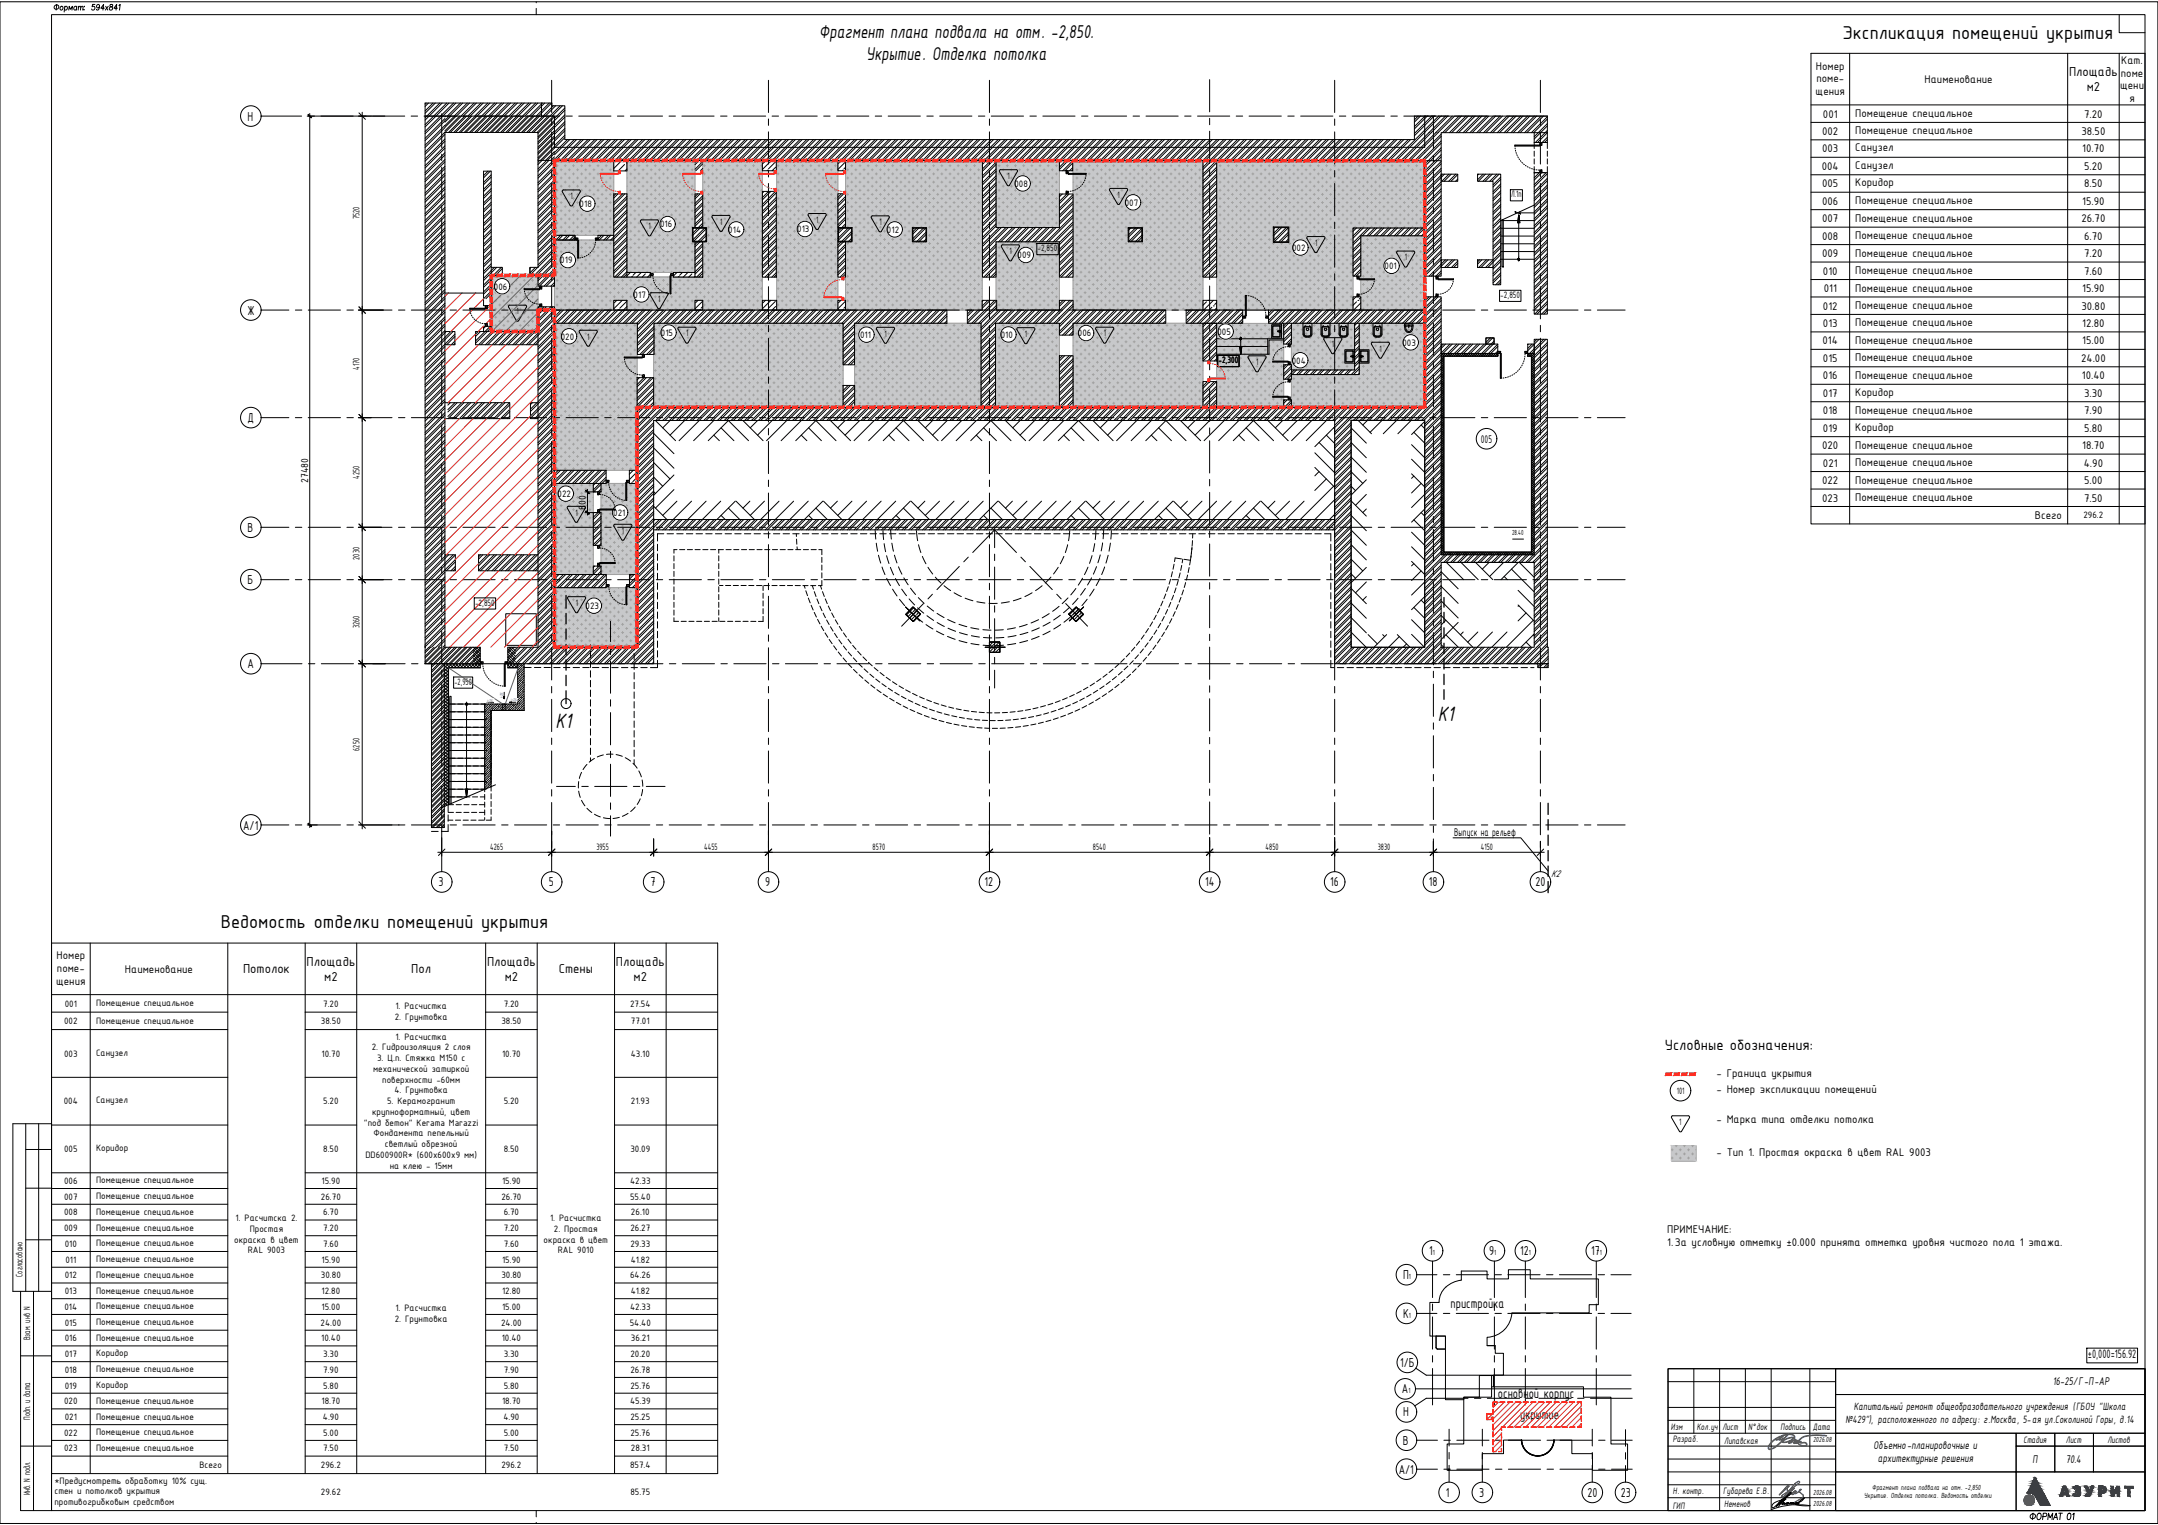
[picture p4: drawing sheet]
<svg xmlns="http://www.w3.org/2000/svg" width="841mm" height="594mm" viewBox="0 0 841 594" stroke-linecap="round" stroke-linejoin="round" font-family="sans-serif">
<defs><g id="words">
<g font-size="8.7">
<text x="560.4" y="280.9">К1</text>
<text x="216.5" y="283.5">К1</text>
</g>
<g font-size="7.9">
<text x="319.2" y="14.9">Фрагмент плана подвала на отм. -2,850.</text>
<text x="337.6" y="23.3">Укрытие. Отделка потолка</text>
</g>
<g font-size="7.8">
<text x="718.1" y="15">Экспликация помещений укрытия</text>
<text x="86.1" y="361.6">Ведомость отделки помещений укрытия</text>
</g>
<text font-size="6.2" x="648.8" y="408.9">Условные обозначения:</text>
<g font-size="5.7">
<text x="565.3" y="509.6">пристройка</text>
<text x="583.8" y="544.6">основной корпус</text>
<text x="592.4" y="552.6">укрытие</text>
</g>
<g font-size="5.5">
<text x="806.4" y="29.6">Площадь</text>
<text x="813.2" y="35.5">м2</text>
<text x="96.5" y="47">Н</text>
<text x="96.5" y="122.5">Ж</text>
<text x="96.5" y="164.4">Д</text>
<text x="96.5" y="207.2">В</text>
<text x="96.5" y="227.5">Б</text>
<text x="96.5" y="260.3">А</text>
<text x="94.8" y="323.3">А/1</text>
<text x="170.9" y="345.3">3</text>
<text x="213.9" y="345.3">5</text>
<text x="253.6" y="345.3">7</text>
<text x="298.3" y="345.3">9</text>
<text x="383.7" y="345.3">12</text>
<text x="469.7" y="345.3">14</text>
<text x="518.4" y="345.3">16</text>
<text x="556.9" y="345.3">18</text>
<text x="598.4" y="345.3">20</text>
<text x="119.5" y="376.3">Площадь</text>
<text x="189.8" y="376.3">Площадь</text>
<text x="240.1" y="376.3">Площадь</text>
<text x="94.7" y="379.2">Потолок</text>
<text x="126.3" y="382.1">м2</text>
<text x="160.3" y="379.2">Пол</text>
<text x="196.7" y="382.1">м2</text>
<text x="217.7" y="379.2">Стены</text>
<text x="246.9" y="382.1">м2</text>
<text x="557" y="489">1</text>
<text x="580.4" y="489">9</text>
<text x="592.4" y="489">12</text>
<text x="620.1" y="489">17</text>
<text x="546.8" y="498.3">П</text>
<text x="546.8" y="513.4">К</text>
<text x="545.7" y="532.4">1/Б</text>
<text x="546.3" y="542.8">А</text>
<text x="546.8" y="551.7">Н</text>
<text x="546.8" y="562.9">В</text>
<text x="545.1" y="574.2">А/1</text>
<text x="563.5" y="583.1">1</text>
<text x="576.4" y="583.1">3</text>
<text x="618.7" y="583.1">20</text>
<text x="631.7" y="583.1">23</text>
</g>
<text font-size="5.1" x="813.7" y="529.2">±0,000=156.92</text>
<g font-size="4.7">
<text x="707.7" y="27.1">Номер</text>
<text x="826.6" y="29.8">поме</text>
<text x="826.7" y="24.8">Кат.</text>
<text x="707.9" y="32.1">поме-</text>
<text x="750.1" y="32.3">Наименование</text>
<text x="826.3" y="34.8">щени</text>
<text x="707.6" y="37.1">щения</text>
<text x="829.9" y="39.9">я</text>
<text x="710.5" y="45.8">001</text>
<text x="723.1" y="45.5">Помещение специальное</text>
<text x="812.2" y="45.8">7.20</text>
<text x="710.1" y="52.6">002</text>
<text x="723.1" y="52.4">Помещение специальное</text>
<text x="811.2" y="52.6">38.50</text>
<text x="710.1" y="59.4">003</text>
<text x="723.1" y="58.9">Санузел</text>
<text x="811.5" y="59.4">10.70</text>
<text x="723.1" y="65.7">Санузел</text>
<text x="710" y="66.2">004</text>
<text x="812.2" y="66.2">5.20</text>
<text x="710.1" y="73">005</text>
<text x="723.1" y="72.5">Коридор</text>
<text x="812.2" y="73">8.50</text>
<text x="710.1" y="79.8">006</text>
<text x="723.1" y="79.6">Помещение специальное</text>
<text x="811.5" y="79.8">15.90</text>
<text x="710.1" y="86.6">007</text>
<text x="723.1" y="86.4">Помещение специальное</text>
<text x="811.2" y="86.6">26.70</text>
<text x="710.1" y="93.4">008</text>
<text x="723.1" y="93.2">Помещение специальное</text>
<text x="812.2" y="93.4">6.70</text>
<text x="710.1" y="100.2">009</text>
<text x="723.1" y="100">Помещение специальное</text>
<text x="812.2" y="100.2">7.20</text>
<text x="710.5" y="107">010</text>
<text x="723.1" y="106.8">Помещение специальное</text>
<text x="812.2" y="107">7.60</text>
<text x="710.8" y="113.8">011</text>
<text x="723.1" y="113.6">Помещение специальное</text>
<text x="811.5" y="113.8">15.90</text>
<text x="710.5" y="120.6">012</text>
<text x="723.1" y="120.4">Помещение специальное</text>
<text x="811.2" y="120.6">30.80</text>
<text x="710.5" y="127.4">013</text>
<text x="723.1" y="127.2">Помещение специальное</text>
<text x="811.5" y="127.4">12.80</text>
<text x="710.3" y="134.2">014</text>
<text x="723.1" y="134">Помещение специальное</text>
<text x="811.5" y="134.2">15.00</text>
<text x="710.5" y="141">015</text>
<text x="723.1" y="140.8">Помещение специальное</text>
<text x="811" y="141">24.00</text>
<text x="710.5" y="147.8">016</text>
<text x="723.1" y="147.6">Помещение специальное</text>
<text x="811.3" y="147.8">10.40</text>
<text x="710.5" y="154.6">017</text>
<text x="723.1" y="154.1">Коридор</text>
<text x="812.2" y="154.6">3.30</text>
<text x="710.5" y="161.4">018</text>
<text x="723.1" y="161.2">Помещение специальное</text>
<text x="812.2" y="161.4">7.90</text>
<text x="723.1" y="167.8">Коридор</text>
<text x="577.1" y="172.4">005</text>
<text x="710.5" y="168.2">019</text>
<text x="812.2" y="168.2">5.80</text>
<text x="710.1" y="175">020</text>
<text x="723.1" y="174.8">Помещение специальное</text>
<text x="811.5" y="175">18.70</text>
<text x="710.5" y="181.8">021</text>
<text x="723.1" y="181.6">Помещение специальное</text>
<text x="812.1" y="181.8">4.90</text>
<text x="710.1" y="188.6">022</text>
<text x="723.1" y="188.4">Помещение специальное</text>
<text x="812.2" y="188.6">5.00</text>
<text x="710.1" y="195.4">023</text>
<text x="723.1" y="195.2">Помещение специальное</text>
<text x="812.2" y="195.4">7.50</text>
<text x="793.1" y="202.2">Всего</text>
<text x="566.8" y="325.6">Выпуск на рельеф</text>
<text x="22" y="373.7">Номер</text>
<text x="21.9" y="383.7">щения</text>
<text x="22.2" y="378.7">поме-</text>
<text x="48.7" y="378.9">Наименование</text>
<text x="669" y="419.4">- Граница укрытия</text>
<text x="669" y="425.9">- Номер экспликации помещений</text>
<text x="669" y="437.3">- Марка типа отделки потолка</text>
<text x="669" y="450.3">- Тип 1. Простая окраска в цвет RAL 9003</text>
<text x="649.8" y="480.4">ПРИМЕЧАНИЕ:</text>
<text x="649.8" y="485.4">1.За условную отметку ±0.000 принята отметка уровня чистого пола 1 этажа.</text>
<text x="800" y="539.6">16-25/Г-П-АР</text>
<text x="730.1" y="564.4">Объемно-планировочные и</text>
<text x="731.8" y="569.4">архитектурные решения</text>
<text x="792.1" y="569.9">П</text>
<text x="805.1" y="569.9">70.4</text>
</g>
<g font-size="4.5">
<text x="722.5" y="549.4">Капитальный ремонт общеобразовательного учреждения (ГБОУ &quot;Школа</text>
<text x="719.2" y="554.5">№429&quot;), расположенного по адресу: г.Москва, 5-ая ул.Соколиной Горы, д.14</text>
</g>
<g font-size="4.2">
<text x="120.1" y="188.2" transform="rotate(-90 120.1 188.2)">27480</text>
<text x="228.4" y="198.5" transform="rotate(-90 228.4 198.5)">800</text>
</g>
<text font-size="4.1" x="604.6" y="341.6">К2</text>
<g font-size="3.9">
<text x="392.7" y="69.7">1</text>
<text x="222.3" y="77.6">1</text>
<text x="435.6" y="77">1</text>
<text x="589" y="76.9">Л.1п</text>
<text x="140.1" y="85.5" transform="rotate(-90 140.1 85.5)">7520</text>
<text x="252.8" y="89.3">1</text>
<text x="280.6" y="87.5">1</text>
<text x="318.1" y="86.8">1</text>
<text x="342.7" y="87.7">1</text>
<text x="512.5" y="95.8">1</text>
<text x="393.4" y="99">1</text>
<text x="404.4" y="97.9">-2,850</text>
<text x="547.5" y="101.4">1</text>
<text x="256.5" y="117.7">1</text>
<text x="584.7" y="116.1">-2,850</text>
<text x="201.3" y="122.5">1</text>
<text x="267.4" y="131.1">1</text>
<text x="344.7" y="131.1">1</text>
<text x="399.4" y="131.3">1</text>
<text x="430.2" y="131.1">1</text>
<text x="228.9" y="132.3">1</text>
<text x="519.1" y="135.2">1</text>
<text x="537.6" y="136.9">1</text>
<text x="474.9" y="141.5">-2,300</text>
<text x="489.5" y="142.2">1</text>
<text x="140.1" y="144.1" transform="rotate(-90 140.1 144.1)">4170</text>
<text x="140.1" y="186.6" transform="rotate(-90 140.1 186.6)">4250</text>
<text x="224.2" y="200.9">1</text>
<text x="812" y="202">296.2</text>
<text x="242.4" y="207.8">1</text>
<text x="140.1" y="218.1" transform="rotate(-90 140.1 218.1)">2030</text>
<text x="185.1" y="235.9">-2,850</text>
<text x="224.4" y="236.1">1</text>
<text x="140.1" y="244.7" transform="rotate(-90 140.1 244.7)">3260</text>
<text x="177.1" y="266.7">-2,950</text>
<text x="140.1" y="292.4" transform="rotate(-90 140.1 292.4)">6250</text>
<text x="191" y="331">4265</text>
<text x="232.4" y="331">3955</text>
<text x="274.5" y="331">4455</text>
<text x="340.1" y="331">8570</text>
<text x="426" y="331">8540</text>
<text x="493.2" y="331">4850</text>
<text x="536.9" y="331">3830</text>
<text x="577.1" y="331">4150</text>
<text x="25.2" y="392.1">001</text>
<text x="37.4" y="391.9">Помещение специальное</text>
<text x="126" y="392.1">7.20</text>
<text x="154.1" y="393.1">1. Расчистка</text>
<text x="196.3" y="392.1">7.20</text>
<text x="245.5" y="392.1">27.54</text>
<text x="25" y="398.9">002</text>
<text x="37.4" y="398.8">Помещение специальное</text>
<text x="125.1" y="398.9">38.50</text>
<text x="153.8" y="397.2">2. Грунтовка</text>
<text x="195.4" y="398.9">38.50</text>
<text x="245.9" y="398.9">77.01</text>
<text x="154.1" y="405">1. Расчистка</text>
<text x="25" y="411.6">003</text>
<text x="37.4" y="411.3">Санузел</text>
<text x="125.3" y="411.6">10.70</text>
<text x="144.9" y="409.2">2. Гидроизоляция 2 слоя</text>
<text x="146.9" y="413.4">3. Ц.п. Стяжка М150 с</text>
<text x="195.7" y="411.6">10.70</text>
<text x="245.8" y="411.6">43.10</text>
<text x="145.4" y="417.5">механической затиркой</text>
<text x="148.9" y="421.7">поверхности -60мм</text>
<text x="153.7" y="425.9">4. Грунтовка</text>
<text x="24.8" y="430.2">004</text>
<text x="37.4" y="429.8">Санузел</text>
<text x="126" y="430.2">5.20</text>
<text x="150.8" y="430.1">5. Керамогранит</text>
<text x="196.3" y="430.2">5.20</text>
<text x="245.9" y="430.2">21.93</text>
<text x="653.5" y="426.1">101</text>
<text x="145" y="434.3">крупноформатный, цвет</text>
<text x="141.8" y="438.5">&quot;под бетон&quot; Kerama Marazzi</text>
<text x="145.6" y="442.7">Фондамента пепельный</text>
<text x="654.5" y="438.3">1</text>
<text x="25" y="448.8">005</text>
<text x="37.4" y="448.5">Коридор</text>
<text x="126" y="448.8">8.50</text>
<text x="150" y="446.8">светлый обрезной</text>
<text x="196.3" y="448.8">8.50</text>
<text x="245.7" y="448.8">30.09</text>
<text x="142.4" y="451.3">DD600900R* (600х600х9 мм)</text>
<text x="151.9" y="455.5">на клею - 15мм</text>
<text x="25" y="461.2">006</text>
<text x="37.4" y="461">Помещение специальное</text>
<text x="125.3" y="461.2">15.90</text>
<text x="195.7" y="461.2">15.90</text>
<text x="245.5" y="461.2">42.33</text>
<text x="25" y="467.3">007</text>
<text x="37.4" y="467.1">Помещение специальное</text>
<text x="125.1" y="467.3">26.70</text>
<text x="195.4" y="467.3">26.70</text>
<text x="245.5" y="467.3">55.40</text>
<text x="25" y="473.4">008</text>
<text x="37.4" y="473.3">Помещение специальное</text>
<text x="126" y="473.4">6.70</text>
<text x="196.3" y="473.4">6.70</text>
<text x="245.9" y="473.4">26.10</text>
<text x="25" y="479.6">009</text>
<text x="37.4" y="479.4">Помещение специальное</text>
<text x="91.8" y="475.7">1. Расчитска 2.</text>
<text x="97.3" y="479.9">Простая</text>
<text x="126" y="479.6">7.20</text>
<text x="196.3" y="479.6">7.20</text>
<text x="214.4" y="475.7">1. Расчистка</text>
<text x="215.9" y="479.9">2. Простая</text>
<text x="245.7" y="479.6">26.27</text>
<text x="25.2" y="485.7">010</text>
<text x="37.4" y="485.5">Помещение специальное</text>
<text x="91.3" y="484.1">окраска в цвет</text>
<text x="126" y="485.7">7.60</text>
<text x="196.3" y="485.7">7.60</text>
<text x="211.9" y="484.1">окраска в цвет</text>
<text x="245.7" y="485.7">29.33</text>
<text x="25.5" y="491.8">011</text>
<text x="37.4" y="491.7">Помещение специальное</text>
<text x="96.6" y="488.3">RAL 9003</text>
<text x="125.3" y="491.8">15.90</text>
<text x="195.7" y="491.8">15.90</text>
<text x="217.4" y="488.3">RAL 9010</text>
<text x="245.8" y="491.8">41.82</text>
<text x="8.8" y="497.4" transform="rotate(-90 8.8 497.4)">Согласовано</text>
<text x="25.2" y="498">012</text>
<text x="37.4" y="497.8">Помещение специальное</text>
<text x="125.1" y="498">30.80</text>
<text x="195.4" y="498">30.80</text>
<text x="245.5" y="498">64.26</text>
<text x="37.4" y="503.9">Помещение специальное</text>
<text x="25.2" y="504.1">013</text>
<text x="125.3" y="504.1">12.80</text>
<text x="195.7" y="504.1">12.80</text>
<text x="245.8" y="504.1">41.82</text>
<text x="25.1" y="510.2">014</text>
<text x="37.4" y="510.1">Помещение специальное</text>
<text x="125.3" y="510.2">15.00</text>
<text x="153.8" y="515">2. Грунтовка</text>
<text x="154.1" y="510.9">1. Расчистка</text>
<text x="195.7" y="510.2">15.00</text>
<text x="245.5" y="510.2">42.33</text>
<text x="25.2" y="516.4">015</text>
<text x="37.4" y="516.2">Помещение специальное</text>
<text x="124.9" y="516.4">24.00</text>
<text x="195.3" y="516.4">24.00</text>
<text x="245.4" y="516.4">54.40</text>
<text x="11.8" y="522.2" transform="rotate(-90 11.8 522.2)">Взам. инв N</text>
<text x="25.2" y="522.5">016</text>
<text x="37.4" y="522.3">Помещение специальное</text>
<text x="125.2" y="522.5">10.40</text>
<text x="195.5" y="522.5">10.40</text>
<text x="245.9" y="522.5">36.21</text>
<text x="25.2" y="528.7">017</text>
<text x="37.4" y="528.3">Коридор</text>
<text x="126" y="528.7">3.30</text>
<text x="196.3" y="528.7">3.30</text>
<text x="245.7" y="528.7">20.20</text>
<text x="25.2" y="534.8">018</text>
<text x="37.4" y="534.6">Помещение специальное</text>
<text x="126" y="534.8">7.90</text>
<text x="196.3" y="534.8">7.90</text>
<text x="245.7" y="534.8">26.78</text>
<text x="25.2" y="540.9">019</text>
<text x="37.4" y="540.5">Коридор</text>
<text x="126" y="540.9">5.80</text>
<text x="196.3" y="540.9">5.80</text>
<text x="245.7" y="540.9">25.76</text>
<text x="25" y="547">020</text>
<text x="37.4" y="546.9">Помещение специальное</text>
<text x="125.3" y="547">18.70</text>
<text x="195.7" y="547">18.70</text>
<text x="245.5" y="547">45.39</text>
<text x="11.8" y="553.1" transform="rotate(-90 11.8 553.1)">Подп. и дата</text>
<text x="25.2" y="553.2">021</text>
<text x="37.4" y="553">Помещение специальное</text>
<text x="125.8" y="553.2">4.90</text>
<text x="196.2" y="553.2">4.90</text>
<text x="245.7" y="553.2">25.25</text>
<text x="651.2" y="557.1">Изм</text>
<text x="661.3" y="557">Кол.уч</text>
<text x="671.3" y="557.1">Лист</text>
<text x="681.4" y="557.1">N°док</text>
<text x="693.9" y="557.1">Подпись</text>
<text x="706.5" y="556.9">Дата</text>
<text x="25" y="559.3">022</text>
<text x="37.4" y="559.1">Помещение специальное</text>
<text x="126" y="559.3">5.00</text>
<text x="196.3" y="559.3">5.00</text>
<text x="245.7" y="559.3">25.76</text>
<text x="651.9" y="561.7">Разраб.</text>
<text x="672" y="562.4">Липавская</text>
<text x="788.6" y="562.1">Стадия</text>
<text x="805.1" y="562.1">Лист</text>
<text x="821.3" y="562.1">Листов</text>
<text x="25" y="565.4">023</text>
<text x="37.4" y="565.2">Помещение специальное</text>
<text x="126" y="565.4">7.50</text>
<text x="196.3" y="565.4">7.50</text>
<text x="245.9" y="565.4">28.31</text>
<text x="77.7" y="571.9">Всего</text>
<text x="125.1" y="571.9">296.2</text>
<text x="195.4" y="571.9">296.2</text>
<text x="245.5" y="571.9">857.4</text>
<text x="21.2" y="577.9">*Предусмотреть обработку 10% сущ.</text>
<text x="11.8" y="582.6" transform="rotate(-90 11.8 582.6)">Инв. N подл.</text>
<text x="21.2" y="582.1">стен и потолков укрытия</text>
<text x="21.2" y="586.3">противогрибковым средством</text>
<text x="125.1" y="582.5">29.62</text>
<text x="245.7" y="582.5">85.75</text>
<text x="651.9" y="582.1">Н. контр.</text>
<text x="651.9" y="587.7">ГИП</text>
<text x="671.6" y="582.1">Губарева Е.В.</text>
<text x="672" y="587.2">Неменов</text>
</g>
<g font-size="3.5">
<text x="395.3" y="72.7">008</text>
<text x="225.9" y="80.6">018</text>
<text x="438.3" y="80.1">007</text>
<text x="257.2" y="88.6">016</text>
<text x="283.8" y="90.6">014</text>
<text x="310.7" y="90.5">013</text>
<text x="345.7" y="90.6">012</text>
<text x="396.6" y="100.6">009</text>
<text x="503.6" y="97.7">002</text>
<text x="218.4" y="102.6">019</text>
<text x="539.6" y="104.8">001</text>
<text x="192.5" y="112.8">006</text>
<text x="247" y="116">017</text>
<text x="257.6" y="130.8">015</text>
<text x="335.2" y="131.6">011</text>
<text x="390" y="131.6">010</text>
<text x="420.1" y="131">006</text>
<text x="474.4" y="130.4">005</text>
<text x="218.5" y="132.3">020</text>
<text x="546.5" y="134.7">003</text>
<text x="503.4" y="141.6">004</text>
<text x="217.3" y="193.6">022</text>
<text x="239" y="200.9">021</text>
<text x="228.2" y="237.2">023</text>
</g>
<g font-size="3.1">
<text x="589.3" y="208.5">28.40</text>
<text x="558.4" y="489">1</text>
<text x="582.3" y="489">1</text>
<text x="595.8" y="489">1</text>
<text x="623.4" y="489">1</text>
<text x="549.1" y="498.3">1</text>
<text x="549.1" y="513.4">1</text>
<text x="548.9" y="542.8">1</text>
<text x="706.6" y="561.8">2026.08</text>
<text x="729.7" y="580.3">Фрагмент плана подвала на отм. -2,850</text>
<text x="706.6" y="582.3">2026.08</text>
<text x="706.6" y="586.6">2026.08</text>
<text x="726.5" y="583.6">Укрытие. Отделка потолка. Ведомость отделки</text>
</g>
<g font-size="1.6" fill="#465c7c">
<text x="189.8" y="273.4">i=2%</text>
<text x="196" y="272" transform="rotate(-90 196 272)">i=2%</text>
<text x="199.1" y="273.2">i=2%</text>
</g>
</g></defs>
<g fill="#c7c8ca" stroke="#c7c8ca" stroke-width=".39">
<path d="M244.3 62.5h26.5z"/>
<path d="M273.9 62.5h23.2z"/>
<path d="M329.5 62.5h53.4z"/>
<path d="M418.2 62.6h50.6z"/>
<path d="M474.2 62.6h81z"/>
<path d="M273.9 88.7h1.5z"/>
<path d="M527.3 88.8h27.9z"/>
<path d="M529.7 125.9h.5z"/>
<path d="M503.3 145.9h51.9v12.8z"/>
<path d="M474.2 62.6l81 25.8v-25.8zM474.2 62.6l81 25.8h-81z"/>
<path d="M388.2 62.5l24.7 26.1v-26.1zM388.2 62.5l24.7 26.1h-24.7z"/>
<path d="M418.2 62.6l50.6 26.1v-26.1zM418.2 62.6l50.6 26.1h-50.6z"/>
<path d="M329.5 62.5l53.3 26.2 .1-26.2zM329.5 62.5l53.3 26.2h-53.3z"/>
<path d="M273.9 62.5l23.2 26.2v-26.2zM273.9 62.5l23.2 26.2h-23.2z"/>
<path d="M244.3 62.5l26.5 26.2v-26.2zM244.3 62.5l26.5 26.2h-26.5z"/>
<path d="M329.5 88.7h1.8zM329.5 88.7h1.8zM329.5 88.7h2.6z"/>
<path d="M502.3 88.4l52.9 .4v-.4zM502.3 88.4l52.9 .4h-52.9z"/>
<path d="M216.1 62.5l23.1 29.2v-29.2zM216.1 62.5l23.1 29.2h-23.1z"/>
<path d="M445.2 88.7l23.6 5.5v-5.5zM445.2 88.7l23.6 5.5h-23.6z"/>
<path d="M418.2 88.7l21.5 5.5v-5.5zM418.2 88.7l21.5 5.5h-21.5z"/>
<path d="M361.1 88.7l21.7 5.5v-5.5zM361.1 88.7l21.7 5.5h-21.7z"/>
<path d="M332.1 88.7l23.5 5.5v-5.5zM332.1 88.7l23.5 5.5h-23.5z"/>
<path d="M275.4 88.7l21.7 5.5v-5.5zM275.4 88.7l21.7 5.5h-21.7z"/>
<path d="M244.3 88.7l25.6 5.5v-5.5zM244.3 88.7l25.6 5.5h-25.6z"/>
<path d="M244.3 94.2h26.5zM244.3 94.2h26.5z"/>
<path d="M502.3 88.8l25 5.6v-5.6zM502.3 88.8l25 5.6h-25z"/>
<path d="M474.2 88.4l22.1 6v-6zM474.2 88.4l22.1 6h-22.1z"/>
<path d="M244.3 94.2l26.5 11.9v-11.9zM244.3 94.2l26.5 11.9h-26.5z"/>
<path d="M273.9 94.2l23.2 13.8v-13.8zM273.9 94.2l23.2 13.8h-23.2z"/>
<path d="M216.1 93.5l23.1 14.5v-14.5zM216.1 93.5l23.1 14.5h-23.1z"/>
<path d="M273.9 108h23.2zM273.9 108h23.2z"/>
<path d="M216.1 108h57.8zM216.1 108h57.8z"/>
<path d="M216.1 108l81 9v-9zM216.1 108l81 9h-81z"/>
<path d="M418.2 94.2l50.6 26.6v-26.6zM418.2 94.2l50.6 26.6h-50.6z"/>
<path d="M474.2 94.4l53.1 26.4v-26.4zM474.2 94.4l53.1 26.4h-53.1z"/>
<path d="M329.5 94.2l53.3 26.6v-26.6zM329.5 94.2l53.3 26.6h-53.3z"/>
<path d="M302.7 62.5l23.8 58.3v-58.3zM302.7 62.5l23.8 58.3h-23.8z"/>
<path d="M273.9 117l23.2 3.8v-3.8zM273.9 117l23.2 3.8h-23.2z"/>
<path d="M530.3 91.9l24.9 28.9v-28.9zM530.3 91.9l24.9 28.9h-24.9z"/>
<path d="M388.2 94.2l24.7 26.6v-26.6zM388.2 94.2l24.7 26.6h-24.7z"/>
<path d="M244.3 117l26.5 3.8v-3.8zM244.3 117l26.5 3.8h-26.5z"/>
<path d="M216.1 117l23.1 3.8v-3.8zM216.1 117l23.1 3.8h-23.1z"/>
<path d="M529.7 125.9h25.5zM529.7 125.9h25.5z"/>
<path d="M191.5 107.3l18.2 21.9v-21.9zM191.5 107.3l18.2 21.9h-18.2z"/>
<path d="M503.3 126l24.6 18.1v-18.1zM503.3 126l24.6 18.1h-24.6z"/>
<path d="M529.7 125.9l25.5 20v-20zM529.7 125.9l25.5 20h-25.5z"/>
<path d="M418.2 125.9l50.6 32.5v-32.5zM418.2 125.9l50.6 32.5h-50.6z"/>
<path d="M254.7 125.9l73.9 32.8v-32.8zM254.7 125.9l73.9 32.8h-73.9z"/>
<path d="M333 125.9l49.3 32.8v-32.8zM333 125.9l49.3 32.8h-49.3z"/>
<path d="M388 125.9l24.9 32.8v-32.8zM388 125.9l24.9 32.8h-24.9z"/>
<path d="M474.2 126l26.1 32.7v-32.7zM474.2 126l26.1 32.7h-26.1z"/>
<path d="M503.3 158.7h51.9zM503.3 145.9l51.9 12.8h-51.9z"/>
<path d="M216.2 125.9l32.1 57.3v-57.3zM216.2 125.9l32.1 57.3h-32.1z"/>
<path d="M216.1 188.3l15.1 35.5v-35.5zM216.1 188.3l15.1 35.5h-15.1z"/>
<path d="M234.2 188.3l14.1 35.5v-35.5zM234.2 188.3l14.1 35.5h-14.1z"/>
<path d="M216.1 228.9l32.2 23.3v-23.3zM216.1 228.9l32.2 23.3h-32.2z"/>
<path d="M651.4 446.3l9.5 5.9v-5.9zM651.4 446.3l9.5 5.9h-9.5z"/>
</g>
<g fill="none" stroke="#a1a1a0" stroke-width=".39">
<path d="M216.1 62.5h23.1v29.2h-23.1zM216.7 64.6h.8M216.7 67.7h.8M216.7 70.9h.8M216.7 74.1h.8M216.7 77.3h.8M217.1 64.1v.9M217.1 67.3v.8M217.1 70.5v.8M217.1 73.7v.8M217.1 76.9v.8M218.3 63h.8"/>
<path d="M218.3 66.1h.8M218.3 69.3h.8M218.3 72.5h.8M218.3 75.7h.8M218.3 78.9h.8M218.7 62.6v.8M218.7 65.8v.7M218.7 68.9v.8M218.7 72.1v.8M218.7 75.3v.8M218.7 78.5v.8M219.9 64.6h.8"/>
<path d="M219.9 67.7h.8M219.9 70.9h.8M219.9 74.1h.8M219.9 77.3h.8M220.3 64.1v.9M220.3 67.3v.8M220.3 70.5v.8M220.3 73.7v.8M220.3 76.9v.8M221.5 63h.8M221.5 66.1h.8M221.5 69.3h.8"/>
<path d="M221.5 72.5h.8M221.5 75.7h.8M221.5 78.9h.8M221.9 62.6v.8M221.9 65.8v.7M221.9 68.9v.8M221.9 72.1v.8M221.9 75.3v.8M221.9 78.5v.8M223.1 64.6h.8M223.1 67.7h.8M223.1 70.9h.8"/>
<path d="M223.1 74.1h.8M223.1 77.3h.8M223.5 64.1v.9M223.5 67.3v.8M223.5 70.5v.8M223.5 73.7v.8M223.5 76.9v.8M224.7 63h.8M224.7 66.1h.8M224.7 69.3h.8M224.7 72.5h.8M224.7 75.7h.8"/>
<path d="M224.7 78.9h.8M225.1 62.6v.8M225.1 65.8v.7M225.1 68.9v.8M225.1 72.1v.8M225.1 75.3v.8M225.1 78.5v.8M226.3 64.6h.8M226.3 67.7h.8M226.3 70.9h.8M226.3 74.1h.8M226.3 77.3h.8"/>
<path d="M226.7 64.1v.9M226.7 67.3v.8M226.7 70.5v.8M226.7 73.7v.8M226.7 76.9v.8M227.9 63h.8M227.9 66.1h.8M227.9 69.3h.8M227.9 72.5h.8M227.9 75.7h.8M227.9 78.9h.8M228.3 62.6v.8"/>
<path d="M228.3 65.8v.7M228.3 68.9v.8M228.3 72.1v.8M228.3 75.3v.8M228.3 78.5v.8M229.5 64.6h.8M229.5 67.7h.8M229.5 70.9h.8M229.5 74.1h.8M229.5 77.3h.8M229.9 64.1v.9M229.9 67.3v.8"/>
<path d="M229.9 70.5v.8M229.9 73.7v.8M229.9 76.9v.8M231.1 63h.8M231.1 66.1h.8M231.1 69.3h.8M231.1 72.5h.8M231.1 75.7h.8M231.1 78.9h.8M231.5 62.6v.8M231.5 65.8v.7M231.5 68.9v.8"/>
<path d="M231.5 72.1v.8M231.5 75.3v.8M231.5 78.5v.8M232.7 64.6h.8M232.7 67.7h.8M232.7 70.9h.8M232.7 74.1h.8M232.7 77.3h.8M233.1 64.1v.9M233.1 67.3v.8M233.1 70.5v.8M233.1 73.7v.8"/>
<path d="M233.1 76.9v.8M234.3 63h.8M234.3 66.1h.8M234.3 69.3h.8M234.3 72.5h.8M234.3 75.7h.8M234.3 78.9h.8M234.7 62.6v.8M234.7 65.8v.7M234.7 68.9v.8M234.7 72.1v.8M234.7 75.3v.8"/>
<path d="M234.7 78.5v.8M235.9 64.6h.7M235.9 67.7h.7M235.9 70.9h.7M235.9 74.1h.7M235.9 77.3h.7M236.2 64.1v.9M236.2 67.3v.8M236.2 70.5v.8M236.2 73.7v.8M236.2 76.9v.8M237.4 63h.9"/>
<path d="M237.4 66.1h.9M237.4 69.3h.9M237.4 72.5h.9M237.4 75.7h.9M237.4 78.9h.9M237.8 62.6v.8M237.8 65.8v.7M237.8 68.9v.8M237.8 72.1v.8M237.8 75.3v.8M237.8 78.5v.8M239 64.6h.2"/>
<path d="M239 67.7h.2M239 70.9h.2M239 74.1h.2M239 77.3h.2M244.3 62.5h26.5v26.2h-.9v5.5h.9v11.9h-26.5zM244.3 63h.3M244.3 66.1h.3M244.3 69.3h.3M244.3 72.5h.3M244.3 75.7h.3M244.3 78.9h.3M245.4 64.6h.8"/>
<path d="M245.4 67.7h.8M245.4 70.9h.8M245.4 74.1h.8M245.4 77.3h.8M245.8 64.1v.9M245.8 67.3v.8M245.8 70.5v.8M245.8 73.7v.8M245.8 76.9v.8M247 63h.8M247 66.1h.8M247 69.3h.8"/>
<path d="M247 72.5h.8M247 75.7h.8M247 78.9h.8M247.4 62.6v.8M247.4 65.8v.7M247.4 68.9v.8M247.4 72.1v.8M247.4 75.3v.8M247.4 78.5v.8M248.6 64.6h.8M248.6 67.7h.8M248.6 70.9h.8"/>
<path d="M248.6 74.1h.8M248.6 77.3h.8M249 64.1v.9M249 67.3v.8M249 70.5v.8M249 73.7v.8M249 76.9v.8M250.2 63h.8M250.2 66.1h.8M250.2 69.3h.8M250.2 72.5h.8M250.2 75.7h.8"/>
<path d="M250.2 78.9h.8M250.6 62.6v.8M250.6 65.8v.7M250.6 68.9v.8M250.6 72.1v.8M250.6 75.3v.8M250.6 78.5v.8M251.8 64.6h.8M251.8 67.7h.8M251.8 70.9h.8M251.8 74.1h.8M251.8 77.3h.8"/>
<path d="M252.2 64.1v.9M252.2 67.3v.8M252.2 70.5v.8M252.2 73.7v.8M252.2 76.9v.8M253.4 63h.8M253.4 66.1h.8M253.4 69.3h.8M253.4 72.5h.8M253.4 75.7h.8M253.4 78.9h.8M253.8 62.6v.8"/>
<path d="M253.8 65.8v.7M253.8 68.9v.8M253.8 72.1v.8M253.8 75.3v.8M253.8 78.5v.8M255 64.6h.8M255 67.7h.8M255 70.9h.8M255 74.1h.8M255 77.3h.8M255.4 64.1v.9M255.4 67.3v.8"/>
<path d="M255.4 70.5v.8M255.4 73.7v.8M255.4 76.9v.8M256.6 63h.8M256.6 66.1h.8M256.6 69.3h.8M256.6 72.5h.8M256.6 75.7h.8M256.6 78.9h.8M257 62.6v.8M257 65.8v.7M257 68.9v.8"/>
<path d="M257 72.1v.8M257 75.3v.8M257 78.5v.8M258.2 64.6h.8M258.2 67.7h.8M258.2 70.9h.8M258.2 74.1h.8M258.2 77.3h.8M258.6 64.1v.9M258.6 67.3v.8M258.6 70.5v.8M258.6 73.7v.8"/>
<path d="M258.6 76.9v.8M259.8 63h.8M259.8 66.1h.8M259.8 69.3h.8M259.8 72.5h.8M259.8 75.7h.8M259.8 78.9h.8M260.2 62.6v.8M260.2 65.8v.7M260.2 68.9v.8M260.2 72.1v.8M260.2 75.3v.8"/>
<path d="M260.2 78.5v.8M261.4 64.6h.8M261.4 67.7h.8M261.4 70.9h.8M261.4 74.1h.8M261.4 77.3h.8M261.8 64.1v.9M261.8 67.3v.8M261.8 70.5v.8M261.8 73.7v.8M261.8 76.9v.8M263 63h.8"/>
<path d="M263 66.1h.8M263 69.3h.8M263 72.5h.8M263 75.7h.8M263 78.9h.8M263.4 62.6v.8M263.4 65.8v.7M263.4 68.9v.8M263.4 72.1v.8M263.4 75.3v.8M263.4 78.5v.8M264.6 64.6h.8"/>
<path d="M264.6 67.7h.8M264.6 70.9h.8M264.6 74.1h.8M264.6 77.3h.8M265 64.1v.9M265 67.3v.8M265 70.5v.8M265 73.7v.8M265 76.9v.8M266.1 63h.9M266.1 66.1h.9M266.1 69.3h.9"/>
<path d="M266.1 72.5h.9M266.1 75.7h.9M266.1 78.9h.9M266.6 62.6v.8M266.6 65.8v.7M266.6 68.9v.8M266.6 72.1v.8M266.6 75.3v.8M266.6 78.5v.8M267.8 64.6h.7M267.8 67.7h.7M267.8 70.9h.7"/>
<path d="M267.8 74.1h.7M267.8 77.3h.7M268.2 64.1v.9M268.2 67.3v.8M268.2 70.5v.8M268.2 73.7v.8M268.2 76.9v.8M269.3 63h.9M269.3 66.1h.9M269.3 69.3h.9M269.3 72.5h.9M269.3 75.7h.9"/>
<path d="M269.3 78.9h.9M269.7 62.6v.8M269.7 65.8v.7M269.7 68.9v.8M269.7 72.1v.8M269.7 75.3v.8M269.7 78.5v.8M274.1 64.6h.8M274.1 67.7h.8M274.1 70.9h.8M274.1 74.1h.8M274.1 77.3h.8"/>
<path d="M274.5 64.1v.9M274.5 67.3v.8M274.5 70.5v.8M274.5 73.7v.8M274.5 76.9v.8M275.7 63h.8M275.7 66.1h.8M275.7 69.3h.8M275.7 72.5h.8M275.7 75.7h.8M275.7 78.9h.8M276.1 62.6v.8"/>
<path d="M276.1 65.8v.7M276.1 68.9v.8M276.1 72.1v.8M276.1 75.3v.8M276.1 78.5v.8M277.3 64.6h.8M277.3 67.7h.8M277.3 70.9h.8M277.3 74.1h.8M277.3 77.3h.8M277.7 64.1v.9M277.7 67.3v.8"/>
<path d="M277.7 70.5v.8M277.7 73.7v.8M277.7 76.9v.8M278.9 63h.8M278.9 66.1h.8M278.9 69.3h.8M278.9 72.5h.8M278.9 75.7h.8M278.9 78.9h.8M279.3 62.6v.8M279.3 65.8v.7M279.3 68.9v.8"/>
<path d="M279.3 72.1v.8M279.3 75.3v.8M279.3 78.5v.8M280.5 64.6h.8M280.5 67.7h.8M280.5 70.9h.8M280.5 74.1h.8M280.5 77.3h.8M280.9 64.1v.9M280.9 67.3v.8M280.9 70.5v.8M280.9 73.7v.8"/>
<path d="M280.9 76.9v.8M282.1 63h.8M282.1 66.1h.8M282.1 69.3h.8M282.1 72.5h.8M282.1 75.7h.8M282.1 78.9h.8M282.5 62.6v.8M282.5 65.8v.7M282.5 68.9v.8M282.5 72.1v.8M282.5 75.3v.8"/>
<path d="M282.5 78.5v.8M283.7 64.6h.8M283.7 67.7h.8M283.7 70.9h.8M283.7 74.1h.8M283.7 77.3h.8M284.1 64.1v.9M284.1 67.3v.8M284.1 70.5v.8M284.1 73.7v.8M284.1 76.9v.8M285.3 63h.8"/>
<path d="M285.3 66.1h.8M285.3 69.3h.8M285.3 72.5h.8M285.3 75.7h.8M285.3 78.9h.8M285.7 62.6v.8M285.7 65.8v.7M285.7 68.9v.8M285.7 72.1v.8M285.7 75.3v.8M285.7 78.5v.8M286.9 64.6h.8"/>
<path d="M286.9 67.7h.8M286.9 70.9h.8M286.9 74.1h.8M286.9 77.3h.8M287.3 64.1v.9M287.3 67.3v.8M287.3 70.5v.8M287.3 73.7v.8M287.3 76.9v.8M288.5 63h.8M288.5 66.1h.8M288.5 69.3h.8"/>
<path d="M288.5 72.5h.8M288.5 75.7h.8M288.5 78.9h.8M288.9 62.6v.8M288.9 65.8v.7M288.9 68.9v.8M288.9 72.1v.8M288.9 75.3v.8M288.9 78.5v.8M290.1 64.6h.8M290.1 67.7h.8M290.1 70.9h.8"/>
<path d="M290.1 74.1h.8M290.1 77.3h.8M290.5 64.1v.9M290.5 67.3v.8M290.5 70.5v.8M290.5 73.7v.8M290.5 76.9v.8M291.7 63h.8M291.7 66.1h.8M291.7 69.3h.8M291.7 72.5h.8M291.7 75.7h.8"/>
<path d="M291.7 78.9h.8M292.1 62.6v.8M292.1 65.8v.7M292.1 68.9v.8M292.1 72.1v.8M292.1 75.3v.8M292.1 78.5v.8M293.3 64.6h.8M293.3 67.7h.8M293.3 70.9h.8M293.3 74.1h.8M293.3 77.3h.8"/>
<path d="M293.7 64.1v.9M293.7 67.3v.8M293.7 70.5v.8M293.7 73.7v.8M293.7 76.9v.8M294.9 63h.8M294.9 66.1h.8M294.9 69.3h.8M294.9 72.5h.8M294.9 75.7h.8M294.9 78.9h.8M295.3 62.6v.8"/>
<path d="M295.3 65.8v.7M295.3 68.9v.8M295.3 72.1v.8M295.3 75.3v.8M295.3 78.5v.8M296.5 64.6h.6M296.5 67.7h.6M296.5 70.9h.6M296.5 74.1h.6M296.5 77.3h.6M296.9 64.1v.9M296.9 67.3v.8"/>
<path d="M296.9 70.5v.8M296.9 73.7v.8M296.9 76.9v.8M302.7 62.5h23.8v58.3h-23.8zM302.9 64.6h.7M302.9 67.7h.7M302.9 70.9h.7M302.9 74.1h.7M302.9 77.3h.7M303.3 64.1v.9M303.3 67.3v.8M303.3 70.5v.8"/>
<path d="M303.3 73.7v.8M303.3 76.9v.8M304.4 63h.8M304.4 66.1h.8M304.4 69.3h.8M304.4 72.5h.8M304.4 75.7h.8M304.4 78.9h.8M304.8 62.6v.8M304.8 65.8v.7M304.8 68.9v.8M304.8 72.1v.8"/>
<path d="M304.8 75.3v.8M304.8 78.5v.8M306 64.6h.8M306 67.7h.8M306 70.9h.8M306 74.1h.8M306 77.3h.8M306.4 64.1v.9M306.4 67.3v.8M306.4 70.5v.8M306.4 73.7v.8M306.4 76.9v.8"/>
<path d="M307.6 63h.8M307.6 66.1h.8M307.6 69.3h.8M307.6 72.5h.8M307.6 75.7h.8M307.6 78.9h.8M308 62.6v.8M308 65.8v.7M308 68.9v.8M308 72.1v.8M308 75.3v.8M308 78.5v.8"/>
<path d="M309.2 64.6h.8M309.2 67.7h.8M309.2 70.9h.8M309.2 74.1h.8M309.2 77.3h.8M309.6 64.1v.9M309.6 67.3v.8M309.6 70.5v.8M309.6 73.7v.8M309.6 76.9v.8M310.8 63h.8M310.8 66.1h.8"/>
<path d="M310.8 69.3h.8M310.8 72.5h.8M310.8 75.7h.8M310.8 78.9h.8M311.2 62.6v.8M311.2 65.8v.7M311.2 68.9v.8M311.2 72.1v.8M311.2 75.3v.8M311.2 78.5v.8M312.4 64.6h.8M312.4 67.7h.8"/>
<path d="M312.4 70.9h.8M312.4 74.1h.8M312.4 77.3h.8M312.8 64.1v.9M312.8 67.3v.8M312.8 70.5v.8M312.8 73.7v.8M312.8 76.9v.8M314 63h.8M314 66.1h.8M314 69.3h.8M314 72.5h.8"/>
<path d="M314 75.7h.8M314 78.9h.8M314.4 62.6v.8M314.4 65.8v.7M314.4 68.9v.8M314.4 72.1v.8M314.4 75.3v.8M314.4 78.5v.8M315.6 64.6h.8M315.6 67.7h.8M315.6 70.9h.8M315.6 74.1h.8"/>
<path d="M315.6 77.3h.8M316 64.1v.9M316 67.3v.8M316 70.5v.8M316 73.7v.8M316 76.9v.8M317.2 63h.8M317.2 66.1h.8M317.2 69.3h.8M317.2 72.5h.8M317.2 75.7h.8M317.2 78.9h.8"/>
<path d="M317.6 62.6v.8M317.6 65.8v.7M317.6 68.9v.8M317.6 72.1v.8M317.6 75.3v.8M317.6 78.5v.8M318.8 64.6h.8M318.8 67.7h.8M318.8 70.9h.8M318.8 74.1h.8M318.8 77.3h.8M319.2 64.1v.9"/>
<path d="M319.2 67.3v.8M319.2 70.5v.8M319.2 73.7v.8M319.2 76.9v.8M320.4 63h.8M320.4 66.1h.8M320.4 69.3h.8M320.4 72.5h.8M320.4 75.7h.8M320.4 78.9h.8M320.8 62.6v.8M320.8 65.8v.7"/>
<path d="M320.8 68.9v.8M320.8 72.1v.8M320.8 75.3v.8M320.8 78.5v.8M322 64.6h.8M322 67.7h.8M322 70.9h.8M322 74.1h.8M322 77.3h.8M322.4 64.1v.9M322.4 67.3v.8M322.4 70.5v.8"/>
<path d="M322.4 73.7v.8M322.4 76.9v.8M323.6 63h.8M323.6 66.1h.8M323.6 69.3h.8M323.6 72.5h.8M323.6 75.7h.8M323.6 78.9h.8M324 62.6v.8M324 65.8v.7M324 68.9v.8M324 72.1v.8"/>
<path d="M324 75.3v.8M324 78.5v.8M325.2 64.6h.8M325.2 67.7h.8M325.2 70.9h.8M325.2 74.1h.8M325.2 77.3h.8M325.6 64.1v.9M325.6 67.3v.8M325.6 70.5v.8M325.6 73.7v.8M325.6 76.9v.8"/>
<path d="M329.5 62.5h53.4l-.1 58.3h-53.3v-26.6h2.6v-5.5h-2.6zM330 63h.8M330 66.1h.8M330 69.3h.8M330 72.5h.8M330 75.7h.8M330 78.9h.8M330.4 62.6v.8M330.4 65.8v.7M330.4 68.9v.8M330.4 72.1v.8M330.4 75.3v.8"/>
<path d="M330.4 78.5v.8M331.6 64.6h.8M331.6 67.7h.8M331.6 70.9h.8M331.6 74.1h.8M331.6 77.3h.8M332 64.1v.9M332 67.3v.8M332 70.5v.8M332 73.7v.8M332 76.9v.8M333.2 63h.7"/>
<path d="M333.2 66.1h.7M333.2 69.3h.7M333.2 72.5h.7M333.2 75.7h.7M333.2 78.9h.7M333.5 62.6v.8M333.5 65.8v.7M333.5 68.9v.8M333.5 72.1v.8M333.5 75.3v.8M333.5 78.5v.8M334.8 64.6h.8"/>
<path d="M334.8 67.7h.8M334.8 70.9h.8M334.8 74.1h.8M334.8 77.3h.8M335.2 64.1v.9M335.2 67.3v.8M335.2 70.5v.8M335.2 73.7v.8M335.2 76.9v.8M336.3 63h.8M336.3 66.1h.8M336.3 69.3h.8"/>
<path d="M336.3 72.5h.8M336.3 75.7h.8M336.3 78.9h.8M336.7 62.6v.8M336.7 65.8v.7M336.7 68.9v.8M336.7 72.1v.8M336.7 75.3v.8M336.7 78.5v.8M337.9 64.6h.8M337.9 67.7h.8M337.9 70.9h.8"/>
<path d="M337.9 74.1h.8M337.9 77.3h.8M338.3 64.1v.9M338.3 67.3v.8M338.3 70.5v.8M338.3 73.7v.8M338.3 76.9v.8M339.5 63h.8M339.5 66.1h.8M339.5 69.3h.8M339.5 72.5h.8M339.5 75.7h.8"/>
<path d="M339.5 78.9h.8M339.9 62.6v.8M339.9 65.8v.7M339.9 68.9v.8M339.9 72.1v.8M339.9 75.3v.8M339.9 78.5v.8M341.1 64.6h.8M341.1 67.7h.8M341.1 70.9h.8M341.1 74.1h.8M341.1 77.3h.8"/>
<path d="M341.5 64.1v.9M341.5 67.3v.8M341.5 70.5v.8M341.5 73.7v.8M341.5 76.9v.8M342.7 63h.8M342.7 66.1h.8M342.7 69.3h.8M342.7 72.5h.8M342.7 75.7h.8M342.7 78.9h.8M343.1 62.6v.8"/>
<path d="M343.1 65.8v.7M343.1 68.9v.8M343.1 72.1v.8M343.1 75.3v.8M343.1 78.5v.8M344.3 64.6h.8M344.3 67.7h.8M344.3 70.9h.8M344.3 74.1h.8M344.3 77.3h.8M344.7 64.1v.9M344.7 67.3v.8"/>
<path d="M344.7 70.5v.8M344.7 73.7v.8M344.7 76.9v.8M345.9 63h.8M345.9 66.1h.8M345.9 69.3h.8M345.9 72.5h.8M345.9 75.7h.8M345.9 78.9h.8M346.3 62.6v.8M346.3 65.8v.7M346.3 68.9v.8"/>
<path d="M346.3 72.1v.8M346.3 75.3v.8M346.3 78.5v.8M347.5 64.6h.8M347.5 67.7h.8M347.5 70.9h.8M347.5 74.1h.8M347.5 77.3h.8M347.9 64.1v.9M347.9 67.3v.8M347.9 70.5v.8M347.9 73.7v.8"/>
<path d="M347.9 76.9v.8M349.1 63h.8M349.1 66.1h.8M349.1 69.3h.8M349.1 72.5h.8M349.1 75.7h.8M349.1 78.9h.8M349.5 62.6v.8M349.5 65.8v.7M349.5 68.9v.8M349.5 72.1v.8M349.5 75.3v.8"/>
<path d="M349.5 78.5v.8M350.7 64.6h.8M350.7 67.7h.8M350.7 70.9h.8M350.7 74.1h.8M350.7 77.3h.8M351.1 64.1v.9M351.1 67.3v.8M351.1 70.5v.8M351.1 73.7v.8M351.1 76.9v.8M352.3 63h.8"/>
<path d="M352.3 66.1h.8M352.3 69.3h.8M352.3 72.5h.8M352.3 75.7h.8M352.3 78.9h.8M352.7 62.6v.8M352.7 65.8v.7M352.7 68.9v.8M352.7 72.1v.8M352.7 75.3v.8M352.7 78.5v.8M353.9 64.6h.8"/>
<path d="M353.9 67.7h.8M353.9 70.9h.8M353.9 74.1h.8M353.9 77.3h.8M354.3 64.1v.9M354.3 67.3v.8M354.3 70.5v.8M354.3 73.7v.8M354.3 76.9v.8M355.5 63h.8M355.5 66.1h.8M355.5 69.3h.8"/>
<path d="M355.5 72.5h.8M355.5 75.7h.8M355.5 78.9h.8M355.9 62.6v.8M355.9 65.8v.7M355.9 68.9v.8M355.9 72.1v.8M355.9 75.3v.8M355.9 78.5v.8M357.1 64.6h.8M357.1 67.7h.8M357.1 70.9h.8"/>
<path d="M357.1 74.1h.8M357.1 77.3h.8M357.5 64.1v.9M357.5 67.3v.8M357.5 70.5v.8M357.5 73.7v.8M357.5 76.9v.8M358.7 63h.8M358.7 66.1h.8M358.7 69.3h.8M358.7 72.5h.8M358.7 75.7h.8"/>
<path d="M358.7 78.9h.8M359.1 62.6v.8M359.1 65.8v.7M359.1 68.9v.8M359.1 72.1v.8M359.1 75.3v.8M359.1 78.5v.8M360.3 64.6h.8M360.3 67.7h.8M360.3 70.9h.8M360.3 74.1h.8M360.3 77.3h.8"/>
<path d="M360.7 64.1v.9M360.7 67.3v.8M360.7 70.5v.8M360.7 73.7v.8M360.7 76.9v.8M361.9 63h.8M361.9 66.1h.8M361.9 69.3h.8M361.9 72.5h.8M361.9 75.7h.8M361.9 78.9h.8M362.3 62.6v.8"/>
<path d="M362.3 65.8v.7M362.3 68.9v.8M362.3 72.1v.8M362.3 75.3v.8M362.3 78.5v.8M363.5 64.6h.8M363.5 67.7h.8M363.5 70.9h.8M363.5 74.1h.8M363.5 77.3h.8M363.9 64.1v.9M363.9 67.3v.8"/>
<path d="M363.9 70.5v.8M363.9 73.7v.8M363.9 76.9v.8M365.1 63h.7M365.1 66.1h.7M365.1 69.3h.7M365.1 72.5h.7M365.1 75.7h.7M365.1 78.9h.7M365.5 62.6v.8M365.5 65.8v.7M365.5 68.9v.8"/>
<path d="M365.5 72.1v.8M365.5 75.3v.8M365.5 78.5v.8M366.6 64.6h.9M366.6 67.7h.9M366.6 70.9h.9M366.6 74.1h.9M366.6 77.3h.9M367.1 64.1v.9M367.1 67.3v.8M367.1 70.5v.8M367.1 73.7v.8"/>
<path d="M367.1 76.9v.8M368.2 63h.8M368.2 66.1h.8M368.2 69.3h.8M368.2 72.5h.8M368.2 75.7h.8M368.2 78.9h.8M368.6 62.6v.8M368.6 65.8v.7M368.6 68.9v.8M368.6 72.1v.8M368.6 75.3v.8"/>
<path d="M368.6 78.5v.8M369.8 64.6h.8M369.8 67.7h.8M369.8 70.9h.8M369.8 74.1h.8M369.8 77.3h.8M370.2 64.1v.9M370.2 67.3v.8M370.2 70.5v.8M370.2 73.7v.8M370.2 76.9v.8M371.4 63h.8"/>
<path d="M371.4 66.1h.8M371.4 69.3h.8M371.4 72.5h.8M371.4 75.7h.8M371.4 78.9h.8M371.8 62.6v.8M371.8 65.8v.7M371.8 68.9v.8M371.8 72.1v.8M371.8 75.3v.8M371.8 78.5v.8M373 64.6h.8"/>
<path d="M373 67.7h.8M373 70.9h.8M373 74.1h.8M373 77.3h.8M373.4 64.1v.9M373.4 67.3v.8M373.4 70.5v.8M373.4 73.7v.8M373.4 76.9v.8M374.6 63h.8M374.6 66.1h.8M374.6 69.3h.8"/>
<path d="M374.6 72.5h.8M374.6 75.7h.8M374.6 78.9h.8M375 62.6v.8M375 65.8v.7M375 68.9v.8M375 72.1v.8M375 75.3v.8M375 78.5v.8M376.2 64.6h.8M376.2 67.7h.8M376.2 70.9h.8"/>
<path d="M376.2 74.1h.8M376.2 77.3h.8M376.6 64.1v.9M376.6 67.3v.8M376.6 70.5v.8M376.6 73.7v.8M376.6 76.9v.8M377.8 63h.8M377.8 66.1h.8M377.8 69.3h.8M377.8 72.5h.8M377.8 75.7h.8"/>
<path d="M377.8 78.9h.8M378.2 62.6v.8M378.2 65.8v.7M378.2 68.9v.8M378.2 72.1v.8M378.2 75.3v.8M378.2 78.5v.8M379.4 64.6h.8M379.4 67.7h.8M379.4 70.9h.8M379.4 74.1h.8M379.4 77.3h.8"/>
<path d="M379.8 64.1v.9M379.8 67.3v.8M379.8 70.5v.8M379.8 73.7v.8M379.8 76.9v.8M381 63h.8M381 66.1h.8M381 69.3h.8M381 72.5h.8M381 75.7h.8M381 78.9h.8M381.4 62.6v.8"/>
<path d="M381.4 65.8v.7M381.4 68.9v.8M381.4 72.1v.8M381.4 75.3v.8M381.4 78.5v.8M382.6 64.6h.3M382.6 67.7h.3M382.6 70.9h.3M382.6 74.1h.3M382.6 77.3h.3M388.2 62.5h24.7v26.1h-24.7zM389 64.6h.8"/>
<path d="M389 67.7h.8M389 70.9h.8M389 74.1h.8M389 77.3h.8M389.4 64.1v.9M389.4 67.3v.8M389.4 70.5v.8M389.4 73.7v.8M389.4 76.9v.8M390.6 63h.8M390.6 66.1h.8M390.6 69.3h.8"/>
<path d="M390.6 72.5h.8M390.6 75.7h.8M390.6 78.9h.8M391 62.6v.8M391 65.8v.7M391 68.9v.8M391 72.1v.8M391 75.3v.8M391 78.5v.8M392.2 64.6h.8M392.2 67.7h.8M392.2 70.9h.8"/>
<path d="M392.2 74.1h.8M392.2 77.3h.8M392.6 64.1v.9M392.6 67.3v.8M392.6 70.5v.8M392.6 73.7v.8M392.6 76.9v.8M393.8 63h.8M393.8 66.1h.8M393.8 69.3h.8M393.8 72.5h.8M393.8 75.7h.8"/>
<path d="M393.8 78.9h.8M394.2 62.6v.8M394.2 65.8v.7M394.2 68.9v.8M394.2 72.1v.8M394.2 75.3v.8M394.2 78.5v.8M395.4 64.6h.8M395.4 67.7h.8M395.4 70.9h.8M395.4 74.1h.8M395.4 77.3h.8"/>
<path d="M395.8 64.1v.9M395.8 67.3v.8M395.8 70.5v.8M395.8 73.7v.8M395.8 76.9v.8M397 63h.8M397 66.1h.8M397 69.3h.8M397 72.5h.8M397 75.7h.8M397 78.9h.8M397.4 62.6v.8"/>
<path d="M397.4 65.8v.7M397.4 68.9v.8M397.4 72.1v.8M397.4 75.3v.8M397.4 78.5v.8M398.5 64.6h.9M398.5 67.7h.9M398.5 70.9h.9M398.5 74.1h.9M398.5 77.3h.9M398.9 64.1v.9M398.9 67.3v.8"/>
<path d="M398.9 70.5v.8M398.9 73.7v.8M398.9 76.9v.8M400.2 63h.7M400.2 66.1h.7M400.2 69.3h.7M400.2 72.5h.7M400.2 75.7h.7M400.2 78.9h.7M400.5 62.6v.8M400.5 65.8v.7M400.5 68.9v.8"/>
<path d="M400.5 72.1v.8M400.5 75.3v.8M400.5 78.5v.8M401.7 64.6h.8M401.7 67.7h.8M401.7 70.9h.8M401.7 74.1h.8M401.7 77.3h.8M402.1 64.1v.9M402.1 67.3v.8M402.1 70.5v.8M402.1 73.7v.8"/>
<path d="M402.1 76.9v.8M403.3 63h.8M403.3 66.1h.8M403.3 69.3h.8M403.3 72.5h.8M403.3 75.7h.8M403.3 78.9h.8M403.7 62.6v.8M403.7 65.8v.7M403.7 68.9v.8M403.7 72.1v.8M403.7 75.3v.8"/>
<path d="M403.7 78.5v.8M404.9 64.6h.8M404.9 67.7h.8M404.9 70.9h.8M404.9 74.1h.8M404.9 77.3h.8M405.3 64.1v.9M405.3 67.3v.8M405.3 70.5v.8M405.3 73.7v.8M405.3 76.9v.8M406.5 63h.8"/>
<path d="M406.5 66.1h.8M406.5 69.3h.8M406.5 72.5h.8M406.5 75.7h.8M406.5 78.9h.8M406.9 62.6v.8M406.9 65.8v.7M406.9 68.9v.8M406.9 72.1v.8M406.9 75.3v.8M406.9 78.5v.8M408.1 64.6h.8"/>
<path d="M408.1 67.7h.8M408.1 70.9h.8M408.1 74.1h.8M408.1 77.3h.8M408.5 64.1v.9M408.5 67.3v.8M408.5 70.5v.8M408.5 73.7v.8M408.5 76.9v.8M409.7 63h.8M409.7 66.1h.8M409.7 69.3h.8"/>
<path d="M409.7 72.5h.8M409.7 75.7h.8M409.7 78.9h.8M410.1 62.6v.8M410.1 65.8v.7M410.1 68.9v.8M410.1 72.1v.8M410.1 75.3v.8M410.1 78.5v.8M411.3 64.6h.8M411.3 67.7h.8M411.3 70.9h.8"/>
<path d="M411.3 74.1h.8M411.3 77.3h.8M411.7 64.1v.9M411.7 67.3v.8M411.7 70.5v.8M411.7 73.7v.8M411.7 76.9v.8M418.2 62.6h50.6v58.2h-50.6zM418.2 64.6h.3M418.2 67.7h.3M418.2 70.9h.3M418.2 74.1h.3"/>
<path d="M418.2 77.3h.3M419.3 63h.8M419.3 66.1h.8M419.3 69.3h.8M419.3 72.5h.8M419.3 75.7h.8M419.3 78.9h.8M419.7 62.6v.8M419.7 65.8v.7M419.7 68.9v.8M419.7 72.1v.8M419.7 75.3v.8"/>
<path d="M419.7 78.5v.8M420.9 64.6h.8M420.9 67.7h.8M420.9 70.9h.8M420.9 74.1h.8M420.9 77.3h.8M421.3 64.1v.9M421.3 67.3v.8M421.3 70.5v.8M421.3 73.7v.8M421.3 76.9v.8M422.5 63h.8"/>
<path d="M422.5 66.1h.8M422.5 69.3h.8M422.5 72.5h.8M422.5 75.7h.8M422.5 78.9h.8M422.9 62.6v.8M422.9 65.8v.7M422.9 68.9v.8M422.9 72.1v.8M422.9 75.3v.8M422.9 78.5v.8M424.1 64.6h.8"/>
<path d="M424.1 67.7h.8M424.1 70.9h.8M424.1 74.1h.8M424.1 77.3h.8M424.5 64.1v.9M424.5 67.3v.8M424.5 70.5v.8M424.5 73.7v.8M424.5 76.9v.8M425.7 63h.8M425.7 66.1h.8M425.7 69.3h.8"/>
<path d="M425.7 72.5h.8M425.7 75.7h.8M425.7 78.9h.8M426.1 62.6v.8M426.1 65.8v.7M426.1 68.9v.8M426.1 72.1v.8M426.1 75.3v.8M426.1 78.5v.8M427.3 64.6h.8M427.3 67.7h.8M427.3 70.9h.8"/>
<path d="M427.3 74.1h.8M427.3 77.3h.8M427.7 64.1v.9M427.7 67.3v.8M427.7 70.5v.8M427.7 73.7v.8M427.7 76.9v.8M428.9 63h.8M428.9 66.1h.8M428.9 69.3h.8M428.9 72.5h.8M428.9 75.7h.8"/>
<path d="M428.9 78.9h.8M429.3 62.6v.8M429.3 65.8v.7M429.3 68.9v.8M429.3 72.1v.8M429.3 75.3v.8M429.3 78.5v.8M430.4 64.6h.8M430.4 67.7h.8M430.4 70.9h.8M430.4 74.1h.8M430.4 77.3h.8"/>
<path d="M430.8 64.1v.9M430.8 67.3v.8M430.8 70.5v.8M430.8 73.7v.8M430.8 76.9v.8M432.1 63h.8M432.1 66.1h.8M432.1 69.3h.8M432.1 72.5h.8M432.1 75.7h.8M432.1 78.9h.8M432.5 62.6v.8"/>
<path d="M432.5 65.8v.7M432.5 68.9v.8M432.5 72.1v.8M432.5 75.3v.8M432.5 78.5v.8M433.6 64.6h.8M433.6 67.7h.8M433.6 70.9h.8M433.6 74.1h.8M433.6 77.3h.8M434 64.1v.9M434 67.3v.8"/>
<path d="M434 70.5v.8M434 73.7v.8M434 76.9v.8M435.3 63h.7M435.3 66.1h.7M435.3 69.3h.7M435.3 72.5h.7M435.3 75.7h.7M435.3 78.9h.7M435.6 62.6v.8M435.6 65.8v.7M435.6 68.9v.8"/>
<path d="M435.6 72.1v.8M435.6 75.3v.8M435.6 78.5v.8M436.8 64.6h.8M436.8 67.7h.8M436.8 70.9h.8M436.8 74.1h.8M436.8 77.3h.8M437.2 64.1v.9M437.2 67.3v.8M437.2 70.5v.8M437.2 73.7v.8"/>
<path d="M437.2 76.9v.8M438.4 63h.8M438.4 66.1h.8M438.4 69.3h.8M438.4 72.5h.8M438.4 75.7h.8M438.4 78.9h.8M438.8 62.6v.8M438.8 65.8v.7M438.8 68.9v.8M438.8 72.1v.8M438.8 75.3v.8"/>
<path d="M438.8 78.5v.8M440 64.6h.8M440 67.7h.8M440 70.9h.8M440 74.1h.8M440 77.3h.8M440.4 64.1v.9M440.4 67.3v.8M440.4 70.5v.8M440.4 73.7v.8M440.4 76.9v.8M441.6 63h.8"/>
<path d="M441.6 66.1h.8M441.6 69.3h.8M441.6 72.5h.8M441.6 75.7h.8M441.6 78.9h.8M442 62.6v.8M442 65.8v.7M442 68.9v.8M442 72.1v.8M442 75.3v.8M442 78.5v.8M443.2 64.6h.8"/>
<path d="M443.2 67.7h.8M443.2 70.9h.8M443.2 74.1h.8M443.2 77.3h.8M443.6 64.1v.9M443.6 67.3v.8M443.6 70.5v.8M443.6 73.7v.8M443.6 76.9v.8M444.8 63h.8M444.8 66.1h.8M444.8 69.3h.8"/>
<path d="M444.8 72.5h.8M444.8 75.7h.8M444.8 78.9h.8M445.2 62.6v.8M445.2 65.8v.7M445.2 68.9v.8M445.2 72.1v.8M445.2 75.3v.8M445.2 78.5v.8M446.4 64.6h.8M446.4 67.7h.8M446.4 70.9h.8"/>
<path d="M446.4 74.1h.8M446.4 77.3h.8M446.8 64.1v.9M446.8 67.3v.8M446.8 70.5v.8M446.8 73.7v.8M446.8 76.9v.8M448 63h.8M448 66.1h.8M448 69.3h.8M448 72.5h.8M448 75.7h.8"/>
<path d="M448 78.9h.8M448.4 62.6v.8M448.4 65.8v.7M448.4 68.9v.8M448.4 72.1v.8M448.4 75.3v.8M448.4 78.5v.8M449.6 64.6h.8M449.6 67.7h.8M449.6 70.9h.8M449.6 74.1h.8M449.6 77.3h.8"/>
<path d="M450 64.1v.9M450 67.3v.8M450 70.5v.8M450 73.7v.8M450 76.9v.8M451.2 63h.8M451.2 66.1h.8M451.2 69.3h.8M451.2 72.5h.8M451.2 75.7h.8M451.2 78.9h.8M451.6 62.6v.8"/>
<path d="M451.6 65.8v.7M451.6 68.9v.8M451.6 72.1v.8M451.6 75.3v.8M451.6 78.5v.8M452.8 64.6h.8M452.8 67.7h.8M452.8 70.9h.8M452.8 74.1h.8M452.8 77.3h.8M453.2 64.1v.9M453.2 67.3v.8"/>
<path d="M453.2 70.5v.8M453.2 73.7v.8M453.2 76.9v.8M454.4 63h.8M454.4 66.1h.8M454.4 69.3h.8M454.4 72.5h.8M454.4 75.7h.8M454.4 78.9h.8M454.8 62.6v.8M454.8 65.8v.7M454.8 68.9v.8"/>
<path d="M454.8 72.1v.8M454.8 75.3v.8M454.8 78.5v.8M456 64.6h.8M456 67.7h.8M456 70.9h.8M456 74.1h.8M456 77.3h.8M456.4 64.1v.9M456.4 67.3v.8M456.4 70.5v.8M456.4 73.7v.8"/>
<path d="M456.4 76.9v.8M457.6 63h.8M457.6 66.1h.8M457.6 69.3h.8M457.6 72.5h.8M457.6 75.7h.8M457.6 78.9h.8M458 62.6v.8M458 65.8v.7M458 68.9v.8M458 72.1v.8M458 75.3v.8"/>
<path d="M458 78.5v.8M459.2 64.6h.8M459.2 67.7h.8M459.2 70.9h.8M459.2 74.1h.8M459.2 77.3h.8M459.6 64.1v.9M459.6 67.3v.8M459.6 70.5v.8M459.6 73.7v.8M459.6 76.9v.8M460.8 63h.8"/>
<path d="M460.8 66.1h.8M460.8 69.3h.8M460.8 72.5h.8M460.8 75.7h.8M460.8 78.9h.8M461.2 62.6v.8M461.2 65.8v.7M461.2 68.9v.8M461.2 72.1v.8M461.2 75.3v.8M461.2 78.5v.8M462.4 64.6h.7"/>
<path d="M462.4 67.7h.7M462.4 70.9h.7M462.4 74.1h.7M462.4 77.3h.7M462.8 64.1v.9M462.8 67.3v.8M462.8 70.5v.8M462.8 73.7v.8M462.8 76.9v.8M464 63h.8M464 66.1h.8M464 69.3h.8"/>
<path d="M464 72.5h.8M464 75.7h.8M464 78.9h.8M464.4 62.6v.8M464.4 65.8v.7M464.4 68.9v.8M464.4 72.1v.8M464.4 75.3v.8M464.4 78.5v.8M465.5 64.6h.8M465.5 67.7h.8M465.5 70.9h.8"/>
<path d="M465.5 74.1h.8M465.5 77.3h.8M465.9 64.1v.9M465.9 67.3v.8M465.9 70.5v.8M465.9 73.7v.8M465.9 76.9v.8M467.1 63h.8M467.1 66.1h.8M467.1 69.3h.8M467.1 72.5h.8M467.1 75.7h.8"/>
<path d="M467.1 78.9h.8M467.6 62.6v.8M467.6 65.8v.7M467.6 68.9v.8M467.6 72.1v.8M467.6 75.3v.8M467.6 78.5v.8M468.7 64.6h.1M468.7 67.7h.1M468.7 70.9h.1M468.7 74.1h.1M468.7 77.3h.1"/>
<path d="M474.2 62.6h81v26.2h-27.9v32h-53.1zM474.2 63h.1M474.2 66.1h.1M474.2 69.3h.1M474.2 72.5h.1M474.2 75.7h.1M474.2 78.9h.1M475.1 64.6h.8M475.1 67.7h.8M475.1 70.9h.8M475.1 74.1h.8M475.1 77.3h.8"/>
<path d="M475.5 64.1v.9M475.5 67.3v.8M475.5 70.5v.8M475.5 73.7v.8M475.5 76.9v.8M476.7 63h.8M476.7 66.1h.8M476.7 69.3h.8M476.7 72.5h.8M476.7 75.7h.8M476.7 78.9h.8M477.1 62.6v.8"/>
<path d="M477.1 65.8v.7M477.1 68.9v.8M477.1 72.1v.8M477.1 75.3v.8M477.1 78.5v.8M478.3 64.6h.8M478.3 67.7h.8M478.3 70.9h.8M478.3 74.1h.8M478.3 77.3h.8M478.7 64.1v.9M478.7 67.3v.8"/>
<path d="M478.7 70.5v.8M478.7 73.7v.8M478.7 76.9v.8M479.9 63h.8M479.9 66.1h.8M479.9 69.3h.8M479.9 72.5h.8M479.9 75.7h.8M479.9 78.9h.8M480.3 62.6v.8M480.3 65.8v.7M480.3 68.9v.8"/>
<path d="M480.3 72.1v.8M480.3 75.3v.8M480.3 78.5v.8M481.5 64.6h.8M481.5 67.7h.8M481.5 70.9h.8M481.5 74.1h.8M481.5 77.3h.8M481.9 64.1v.9M481.9 67.3v.8M481.9 70.5v.8M481.9 73.7v.8"/>
<path d="M481.9 76.9v.8M483.1 63h.8M483.1 66.1h.8M483.1 69.3h.8M483.1 72.5h.8M483.1 75.7h.8M483.1 78.9h.8M483.5 62.6v.8M483.5 65.8v.7M483.5 68.9v.8M483.5 72.1v.8M483.5 75.3v.8"/>
<path d="M483.5 78.5v.8M484.7 64.6h.8M484.7 67.7h.8M484.7 70.9h.8M484.7 74.1h.8M484.7 77.3h.8M485.1 64.1v.9M485.1 67.3v.8M485.1 70.5v.8M485.1 73.7v.8M485.1 76.9v.8M486.3 63h.8"/>
<path d="M486.3 66.1h.8M486.3 69.3h.8M486.3 72.5h.8M486.3 75.7h.8M486.3 78.9h.8M486.7 62.6v.8M486.7 65.8v.7M486.7 68.9v.8M486.7 72.1v.8M486.7 75.3v.8M486.7 78.5v.8M487.9 64.6h.8"/>
<path d="M487.9 67.7h.8M487.9 70.9h.8M487.9 74.1h.8M487.9 77.3h.8M488.3 64.1v.9M488.3 67.3v.8M488.3 70.5v.8M488.3 73.7v.8M488.3 76.9v.8M489.5 63h.8M489.5 66.1h.8M489.5 69.3h.8"/>
<path d="M489.5 72.5h.8M489.5 75.7h.8M489.5 78.9h.8M489.9 62.6v.8M489.9 65.8v.7M489.9 68.9v.8M489.9 72.1v.8M489.9 75.3v.8M489.9 78.5v.8M491.1 64.6h.8M491.1 67.7h.8M491.1 70.9h.8"/>
<path d="M491.1 74.1h.8M491.1 77.3h.8M491.5 64.1v.9M491.5 67.3v.8M491.5 70.5v.8M491.5 73.7v.8M491.5 76.9v.8M492.7 63h.8M492.7 66.1h.8M492.7 69.3h.8M492.7 72.5h.8M492.7 75.7h.8"/>
<path d="M492.7 78.9h.8M493.1 62.6v.8M493.1 65.8v.7M493.1 68.9v.8M493.1 72.1v.8M493.1 75.3v.8M493.1 78.5v.8M494.3 64.6h.8M494.3 67.7h.8M494.3 70.9h.8M494.3 74.1h.8M494.3 77.3h.8"/>
<path d="M494.7 64.1v.9M494.7 67.3v.8M494.7 70.5v.8M494.7 73.7v.8M494.7 76.9v.8M495.9 63h.8M495.9 66.1h.8M495.9 69.3h.8M495.9 72.5h.8M495.9 75.7h.8M495.9 78.9h.8M496.3 62.6v.8"/>
<path d="M496.3 65.8v.7M496.3 68.9v.8M496.3 72.1v.8M496.3 75.3v.8M496.3 78.5v.8M497.5 64.6h.7M497.5 67.7h.7M497.5 70.9h.7M497.5 74.1h.7M497.5 77.3h.7M497.8 64.1v.9M497.8 67.3v.8"/>
<path d="M497.8 70.5v.8M497.8 73.7v.8M497.8 76.9v.8M499 63h.9M499 66.1h.9M499 69.3h.9M499 72.5h.9M499 75.7h.9M499 78.9h.9M499.4 62.6v.8M499.4 65.8v.7M499.4 68.9v.8"/>
<path d="M499.4 72.1v.8M499.4 75.3v.8M499.4 78.5v.8M500.6 64.6h.8M500.6 67.7h.8M500.6 70.9h.8M500.6 74.1h.8M500.6 77.3h.8M501 64.1v.9M501 67.3v.8M501 70.5v.8M501 73.7v.8"/>
<path d="M501 76.9v.8M502.2 63h.8M502.2 66.1h.8M502.2 69.3h.8M502.2 72.5h.8M502.2 75.7h.8M502.2 78.9h.8M502.6 62.6v.8M502.6 65.8v.7M502.6 68.9v.8M502.6 72.1v.8M502.6 75.3v.8"/>
<path d="M502.6 78.5v.8M503.8 64.6h.8M503.8 67.7h.8M503.8 70.9h.8M503.8 74.1h.8M503.8 77.3h.8M504.2 64.1v.9M504.2 67.3v.8M504.2 70.5v.8M504.2 73.7v.8M504.2 76.9v.8M505.4 63h.8"/>
<path d="M505.4 66.1h.8M505.4 69.3h.8M505.4 72.5h.8M505.4 75.7h.8M505.4 78.9h.8M505.8 62.6v.8M505.8 65.8v.7M505.8 68.9v.8M505.8 72.1v.8M505.8 75.3v.8M505.8 78.5v.8M507 64.6h.8"/>
<path d="M507 67.7h.8M507 70.9h.8M507 74.1h.8M507 77.3h.8M507.4 64.1v.9M507.4 67.3v.8M507.4 70.5v.8M507.4 73.7v.8M507.4 76.9v.8M508.6 63h.8M508.6 66.1h.8M508.6 69.3h.8"/>
<path d="M508.6 72.5h.8M508.6 75.7h.8M508.6 78.9h.8M509 62.6v.8M509 65.8v.7M509 68.9v.8M509 72.1v.8M509 75.3v.8M509 78.5v.8M510.2 64.6h.8M510.2 67.7h.8M510.2 70.9h.8"/>
<path d="M510.2 74.1h.8M510.2 77.3h.8M510.6 64.1v.9M510.6 67.3v.8M510.6 70.5v.8M510.6 73.7v.8M510.6 76.9v.8M511.8 63h.8M511.8 66.1h.8M511.8 69.3h.8M511.8 72.5h.8M511.8 75.7h.8"/>
<path d="M511.8 78.9h.8M512.2 62.6v.8M512.2 65.8v.7M512.2 68.9v.8M512.2 72.1v.8M512.2 75.3v.8M512.2 78.5v.8M513.4 64.6h.8M513.4 67.7h.8M513.4 70.9h.8M513.4 74.1h.8M513.4 77.3h.8"/>
<path d="M513.8 64.1v.9M513.8 67.3v.8M513.8 70.5v.8M513.8 73.7v.8M513.8 76.9v.8M515 63h.8M515 66.1h.8M515 69.3h.8M515 72.5h.8M515 75.7h.8M515 78.9h.8M515.4 62.6v.8"/>
<path d="M515.4 65.8v.7M515.4 68.9v.8M515.4 72.1v.8M515.4 75.3v.8M515.4 78.5v.8M516.6 64.6h.8M516.6 67.7h.8M516.6 70.9h.8M516.6 74.1h.8M516.6 77.3h.8M517 64.1v.9M517 67.3v.8"/>
<path d="M517 70.5v.8M517 73.7v.8M517 76.9v.8M518.2 63h.8M518.2 66.1h.8M518.2 69.3h.8M518.2 72.5h.8M518.2 75.7h.8M518.2 78.9h.8M518.6 62.6v.8M518.6 65.8v.7M518.6 68.9v.8"/>
<path d="M518.6 72.1v.8M518.6 75.3v.8M518.6 78.5v.8M519.8 64.6h.8M519.8 67.7h.8M519.8 70.9h.8M519.8 74.1h.8M519.8 77.3h.8M520.2 64.1v.9M520.2 67.3v.8M520.2 70.5v.8M520.2 73.7v.8"/>
<path d="M520.2 76.9v.8M521.4 63h.8M521.4 66.1h.8M521.4 69.3h.8M521.4 72.5h.8M521.4 75.7h.8M521.4 78.9h.8M521.8 62.6v.8M521.8 65.8v.7M521.8 68.9v.8M521.8 72.1v.8M521.8 75.3v.8"/>
<path d="M521.8 78.5v.8M523 64.6h.8M523 67.7h.8M523 70.9h.8M523 74.1h.8M523 77.3h.8M523.4 64.1v.9M523.4 67.3v.8M523.4 70.5v.8M523.4 73.7v.8M523.4 76.9v.8M524.6 63h.8"/>
<path d="M524.6 66.1h.8M524.6 69.3h.8M524.6 72.5h.8M524.6 75.7h.8M524.6 78.9h.8M525 62.6v.8M525 65.8v.7M525 68.9v.8M525 72.1v.8M525 75.3v.8M525 78.5v.8M526.2 64.6h.8"/>
<path d="M526.2 67.7h.8M526.2 70.9h.8M526.2 74.1h.8M526.2 77.3h.8M526.6 64.1v.9M526.6 67.3v.8M526.6 70.5v.8M526.6 73.7v.8M526.6 76.9v.8M527.7 63h.9M527.7 66.1h.9M527.7 69.3h.9"/>
<path d="M527.7 72.5h.9M527.7 75.7h.9M527.7 78.9h.9M528.2 62.6v.8M528.2 65.8v.7M528.2 68.9v.8M528.2 72.1v.8M528.2 75.3v.8M528.2 78.5v.8M529.4 64.6h.7M529.4 67.7h.7M529.4 70.9h.7"/>
<path d="M529.4 74.1h.7M529.4 77.3h.7M529.8 64.1v.9M529.8 67.3v.8M529.8 70.5v.8M529.8 73.7v.8M529.8 76.9v.8M530.9 63h.8M530.9 66.1h.8M530.9 69.3h.8M530.9 72.5h.8M530.9 75.7h.8"/>
<path d="M530.9 78.9h.8M531.3 62.6v.8M531.3 65.8v.7M531.3 68.9v.8M531.3 72.1v.8M531.3 75.3v.8M531.3 78.5v.8M532.6 64.6h.7M532.6 67.7h.7M532.6 70.9h.7M532.6 74.1h.7M532.6 77.3h.7"/>
<path d="M532.9 64.1v.9M532.9 67.3v.8M532.9 70.5v.8M532.9 73.7v.8M532.9 76.9v.8M534.1 63h.8M534.1 66.1h.8M534.1 69.3h.8M534.1 72.5h.8M534.1 75.7h.8M534.1 78.9h.8M534.5 62.6v.8"/>
<path d="M534.5 65.8v.7M534.5 68.9v.8M534.5 72.1v.8M534.5 75.3v.8M534.5 78.5v.8M535.7 64.6h.8M535.7 67.7h.8M535.7 70.9h.8M535.7 74.1h.8M535.7 77.3h.8M536.1 64.1v.9M536.1 67.3v.8"/>
<path d="M536.1 70.5v.8M536.1 73.7v.8M536.1 76.9v.8M537.3 63h.8M537.3 66.1h.8M537.3 69.3h.8M537.3 72.5h.8M537.3 75.7h.8M537.3 78.9h.8M537.7 62.6v.8M537.7 65.8v.7M537.7 68.9v.8"/>
<path d="M537.7 72.1v.8M537.7 75.3v.8M537.7 78.5v.8M538.9 64.6h.8M538.9 67.7h.8M538.9 70.9h.8M538.9 74.1h.8M538.9 77.3h.8M539.3 64.1v.9M539.3 67.3v.8M539.3 70.5v.8M539.3 73.7v.8"/>
<path d="M539.3 76.9v.8M540.5 63h.8M540.5 66.1h.8M540.5 69.3h.8M540.5 72.5h.8M540.5 75.7h.8M540.5 78.9h.8M540.9 62.6v.8M540.9 65.8v.7M540.9 68.9v.8M540.9 72.1v.8M540.9 75.3v.8"/>
<path d="M540.9 78.5v.8M542.1 64.6h.8M542.1 67.7h.8M542.1 70.9h.8M542.1 74.1h.8M542.1 77.3h.8M542.5 64.1v.9M542.5 67.3v.8M542.5 70.5v.8M542.5 73.7v.8M542.5 76.9v.8M543.7 63h.8"/>
<path d="M543.7 66.1h.8M543.7 69.3h.8M543.7 72.5h.8M543.7 75.7h.8M543.7 78.9h.8M544.1 62.6v.8M544.1 65.8v.7M544.1 68.9v.8M544.1 72.1v.8M544.1 75.3v.8M544.1 78.5v.8M545.3 64.6h.8"/>
<path d="M545.3 67.7h.8M545.3 70.9h.8M545.3 74.1h.8M545.3 77.3h.8M545.7 64.1v.9M545.7 67.3v.8M545.7 70.5v.8M545.7 73.7v.8M545.7 76.9v.8M546.9 63h.8M546.9 66.1h.8M546.9 69.3h.8"/>
<path d="M546.9 72.5h.8M546.9 75.7h.8M546.9 78.9h.8M547.3 62.6v.8M547.3 65.8v.7M547.3 68.9v.8M547.3 72.1v.8M547.3 75.3v.8M547.3 78.5v.8M548.5 64.6h.8M548.5 67.7h.8M548.5 70.9h.8"/>
<path d="M548.5 74.1h.8M548.5 77.3h.8M548.9 64.1v.9M548.9 67.3v.8M548.9 70.5v.8M548.9 73.7v.8M548.9 76.9v.8M550.1 63h.8M550.1 66.1h.8M550.1 69.3h.8M550.1 72.5h.8M550.1 75.7h.8"/>
<path d="M550.1 78.9h.8M550.5 62.6v.8M550.5 65.8v.7M550.5 68.9v.8M550.5 72.1v.8M550.5 75.3v.8M550.5 78.5v.8M551.7 64.6h.8M551.7 67.7h.8M551.7 70.9h.8M551.7 74.1h.8M551.7 77.3h.8"/>
<path d="M552.1 64.1v.9M552.1 67.3v.8M552.1 70.5v.8M552.1 73.7v.8M552.1 76.9v.8M553.3 63h.8M553.3 66.1h.8M553.3 69.3h.8M553.3 72.5h.8M553.3 75.7h.8M553.3 78.9h.8M553.7 62.6v.8"/>
<path d="M553.7 65.8v.7M553.7 68.9v.8M553.7 72.1v.8M553.7 75.3v.8M553.7 78.5v.8M554.9 64.6h.3M554.9 67.7h.3M554.9 70.9h.3M554.9 74.1h.3M554.9 77.3h.3M216.1 93.5h23.1v14.5h34.7v-13.8h1.5v-5.5h-1.5v-26.2h23.2v58.3h-23.2v-3.8h-3.1v3.8h-26.5v-3.8h-5.1v3.8h-23.1zM216.7 80.5h.8"/>
<path d="M216.7 83.7h.8M216.7 86.9h.8M216.7 90.1h.8M216.7 96.4h.8M216.7 99.6h.8M217.1 80.1v.8M217.1 83.3v.8M217.1 86.5v.8M217.1 89.7v.8M217.1 93.5v.2M217.1 96.1v.8M217.1 99.2v.8"/>
<path d="M218.3 82.1h.8M218.3 85.3h.8M218.3 88.5h.8M218.3 91.7h.8M218.3 94.9h.8M218.3 98.1h.8M218.7 81.7v.8M218.7 84.9v.8M218.7 88.1v.8M218.7 91.3v.4M218.7 94.5v.8M218.7 97.7v.8"/>
<path d="M219.9 80.5h.8M219.9 83.7h.8M219.9 86.9h.8M219.9 90.1h.8M219.9 96.4h.8M219.9 99.6h.8M220.3 80.1v.8M220.3 83.3v.8M220.3 86.5v.8M220.3 89.7v.8M220.3 93.5v.2M220.3 96.1v.8"/>
<path d="M220.3 99.2v.8M221.5 82.1h.8M221.5 85.3h.8M221.5 88.5h.8M221.5 91.7h.8M221.5 94.9h.8M221.5 98.1h.8M221.9 81.7v.8M221.9 84.9v.8M221.9 88.1v.8M221.9 91.3v.4M221.9 94.5v.8"/>
<path d="M221.9 97.7v.8M223.1 80.5h.8M223.1 83.7h.8M223.1 86.9h.8M223.1 90.1h.8M223.1 96.4h.8M223.1 99.6h.8M223.5 80.1v.8M223.5 83.3v.8M223.5 86.5v.8M223.5 89.7v.8M223.5 93.5v.2"/>
<path d="M223.5 96.1v.8M223.5 99.2v.8M224.7 82.1h.8M224.7 85.3h.8M224.7 88.5h.8M224.7 91.7h.8M224.7 94.9h.8M224.7 98.1h.8M225.1 81.7v.8M225.1 84.9v.8M225.1 88.1v.8M225.1 91.3v.4"/>
<path d="M225.1 94.5v.8M225.1 97.7v.8M226.3 80.5h.8M226.3 83.7h.8M226.3 86.9h.8M226.3 90.1h.8M226.3 96.4h.8M226.3 99.6h.8M226.7 80.1v.8M226.7 83.3v.8M226.7 86.5v.8M226.7 89.7v.8"/>
<path d="M226.7 93.5v.2M226.7 96.1v.8M226.7 99.2v.8M227.9 82.1h.8M227.9 85.3h.8M227.9 88.5h.8M227.9 91.7h.8M227.9 94.9h.8M227.9 98.1h.8M228.3 81.7v.8M228.3 84.9v.8M228.3 88.1v.8"/>
<path d="M228.3 91.3v.4M228.3 94.5v.8M228.3 97.7v.8M229.5 80.5h.8M229.5 83.7h.8M229.5 86.9h.8M229.5 90.1h.8M229.5 96.4h.8M229.5 99.6h.8M229.9 80.1v.8M229.9 83.3v.8M229.9 86.5v.8"/>
<path d="M229.9 89.7v.8M229.9 93.5v.2M229.9 96.1v.8M229.9 99.2v.8M231.1 82.1h.8M231.1 85.3h.8M231.1 88.5h.8M231.1 91.7h.8M231.1 94.9h.8M231.1 98.1h.8M231.5 81.7v.8M231.5 84.9v.8"/>
<path d="M231.5 88.1v.8M231.5 91.3v.4M231.5 94.5v.8M231.5 97.7v.8M232.7 80.5h.8M232.7 83.7h.8M232.7 86.9h.8M232.7 90.1h.8M232.7 96.4h.8M232.7 99.6h.8M233.1 80.1v.8M233.1 83.3v.8"/>
<path d="M233.1 86.5v.8M233.1 89.7v.8M233.1 93.5v.2M233.1 96.1v.8M233.1 99.2v.8M234.3 82.1h.8M234.3 85.3h.8M234.3 88.5h.8M234.3 91.7h.8M234.3 94.9h.8M234.3 98.1h.8M234.7 81.7v.8"/>
<path d="M234.7 84.9v.8M234.7 88.1v.8M234.7 91.3v.4M234.7 94.5v.8M234.7 97.7v.8M235.9 80.5h.7M235.9 83.7h.7M235.9 86.9h.7M235.9 90.1h.7M235.9 96.4h.7M235.9 99.6h.7M236.2 80.1v.8"/>
<path d="M236.2 83.3v.8M236.2 86.5v.8M236.2 89.7v.8M236.2 93.5v.2M236.2 96.1v.8M236.2 99.2v.8M237.4 82.1h.9M237.4 85.3h.9M237.4 88.5h.9M237.4 91.7h.9M237.4 94.9h.9M237.4 98.1h.9"/>
<path d="M237.8 81.7v.8M237.8 84.9v.8M237.8 88.1v.8M237.8 91.3v.4M237.8 94.5v.8M237.8 97.7v.8M239 80.5h.2M239 83.7h.2M239 86.9h.2M239 90.1h.2M239 96.4h.2M239 99.6h.2"/>
<path d="M244.3 82.1h.3M244.3 85.3h.3M244.3 88.5h.3M244.3 91.7h.3M244.3 94.9h.3M244.3 98.1h.3M245.4 80.5h.8M245.4 83.7h.8M245.4 86.9h.8M245.4 90.1h.8M245.4 93.3h.8M245.4 96.4h.8"/>
<path d="M245.4 99.6h.8M245.8 80.1v.8M245.8 83.3v.8M245.8 86.5v.8M245.8 89.7v.8M245.8 92.9v.8M245.8 96.1v.8M245.8 99.2v.8M247 82.1h.8M247 85.3h.8M247 88.5h.8M247 91.7h.8"/>
<path d="M247 94.9h.8M247 98.1h.8M247.4 81.7v.8M247.4 84.9v.8M247.4 88.1v.8M247.4 91.3v.8M247.4 94.5v.8M247.4 97.7v.8M248.6 80.5h.8M248.6 83.7h.8M248.6 86.9h.8M248.6 90.1h.8"/>
<path d="M248.6 93.3h.8M248.6 96.4h.8M248.6 99.6h.8M249 80.1v.8M249 83.3v.8M249 86.5v.8M249 89.7v.8M249 92.9v.8M249 96.1v.8M249 99.2v.8M250.2 82.1h.8M250.2 85.3h.8"/>
<path d="M250.2 88.5h.8M250.2 91.7h.8M250.2 94.9h.8M250.2 98.1h.8M250.6 81.7v.8M250.6 84.9v.8M250.6 88.1v.8M250.6 91.3v.8M250.6 94.5v.8M250.6 97.7v.8M251.8 80.5h.8M251.8 83.7h.8"/>
<path d="M251.8 86.9h.8M251.8 90.1h.8M251.8 93.3h.8M251.8 96.4h.8M251.8 99.6h.8M252.2 80.1v.8M252.2 83.3v.8M252.2 86.5v.8M252.2 89.7v.8M252.2 92.9v.8M252.2 96.1v.8M252.2 99.2v.8"/>
<path d="M253.4 82.1h.8M253.4 85.3h.8M253.4 88.5h.8M253.4 91.7h.8M253.4 94.9h.8M253.4 98.1h.8M253.8 81.7v.8M253.8 84.9v.8M253.8 88.1v.8M253.8 91.3v.8M253.8 94.5v.8M253.8 97.7v.8"/>
<path d="M255 80.5h.8M255 83.7h.8M255 86.9h.8M255 90.1h.8M255 93.3h.8M255 96.4h.8M255 99.6h.8M255.4 80.1v.8M255.4 83.3v.8M255.4 86.5v.8M255.4 89.7v.8M255.4 92.9v.8"/>
<path d="M255.4 96.1v.8M255.4 99.2v.8M256.6 82.1h.8M256.6 85.3h.8M256.6 88.5h.8M256.6 91.7h.8M256.6 94.9h.8M256.6 98.1h.8M257 81.7v.8M257 84.9v.8M257 88.1v.8M257 91.3v.8"/>
<path d="M257 94.5v.8M257 97.7v.8M258.2 80.5h.8M258.2 83.7h.8M258.2 86.9h.8M258.2 90.1h.8M258.2 93.3h.8M258.2 96.4h.8M258.2 99.6h.8M258.6 80.1v.8M258.6 83.3v.8M258.6 86.5v.8"/>
<path d="M258.6 89.7v.8M258.6 92.9v.8M258.6 96.1v.8M258.6 99.2v.8M259.8 82.1h.8M259.8 85.3h.8M259.8 88.5h.8M259.8 91.7h.8M259.8 94.9h.8M259.8 98.1h.8M260.2 81.7v.8M260.2 84.9v.8"/>
<path d="M260.2 88.1v.8M260.2 91.3v.8M260.2 94.5v.8M260.2 97.7v.8M261.4 80.5h.8M261.4 83.7h.8M261.4 86.9h.8M261.4 90.1h.8M261.4 93.3h.8M261.4 96.4h.8M261.4 99.6h.8M261.8 80.1v.8"/>
<path d="M261.8 83.3v.8M261.8 86.5v.8M261.8 89.7v.8M261.8 92.9v.8M261.8 96.1v.8M261.8 99.2v.8M263 82.1h.8M263 85.3h.8M263 88.5h.8M263 91.7h.8M263 94.9h.8M263 98.1h.8"/>
<path d="M263.4 81.7v.8M263.4 84.9v.8M263.4 88.1v.8M263.4 91.3v.8M263.4 94.5v.8M263.4 97.7v.8M264.6 80.5h.8M264.6 83.7h.8M264.6 86.9h.8M264.6 90.1h.8M264.6 93.3h.8M264.6 96.4h.8"/>
<path d="M264.6 99.6h.8M265 80.1v.8M265 83.3v.8M265 86.5v.8M265 89.7v.8M265 92.9v.8M265 96.1v.8M265 99.2v.8M266.1 82.1h.9M266.1 85.3h.9M266.1 88.5h.9M266.1 91.7h.9"/>
<path d="M266.1 94.9h.9M266.1 98.1h.9M266.6 81.7v.8M266.6 84.9v.8M266.6 88.1v.8M266.6 91.3v.8M266.6 94.5v.8M266.6 97.7v.8M267.8 80.5h.7M267.8 83.7h.7M267.8 86.9h.7M267.8 90.1h.7"/>
<path d="M267.8 93.3h.7M267.8 96.4h.7M267.8 99.6h.7M268.2 80.1v.8M268.2 83.3v.8M268.2 86.5v.8M268.2 89.7v.8M268.2 92.9v.8M268.2 96.1v.8M268.2 99.2v.8M269.3 82.1h.9M269.3 85.3h.9"/>
<path d="M269.3 88.5h.9M269.3 91.7h.6M269.3 94.9h.9M269.3 98.1h.9M269.7 81.7v.8M269.7 84.9v.8M269.7 88.1v.8M269.7 91.3v.8M269.7 94.5v.8M269.7 97.7v.8M274.1 80.5h.8M274.1 83.7h.8"/>
<path d="M274.1 86.9h.8M274.1 96.4h.8M274.1 99.6h.8M274.5 80.1v.8M274.5 83.3v.8M274.5 86.5v.8M274.5 96.1v.8M274.5 99.2v.8M275.7 82.1h.8M275.7 85.3h.8M275.7 88.5h.8M275.7 91.7h.8"/>
<path d="M275.7 94.9h.8M275.7 98.1h.8M276.1 81.7v.8M276.1 84.9v.8M276.1 88.1v.8M276.1 91.3v.8M276.1 94.5v.8M276.1 97.7v.8M277.3 80.5h.8M277.3 83.7h.8M277.3 86.9h.8M277.3 90.1h.8"/>
<path d="M277.3 93.3h.8M277.3 96.4h.8M277.3 99.6h.8M277.7 80.1v.8M277.7 83.3v.8M277.7 86.5v.8M277.7 89.7v.8M277.7 92.9v.8M277.7 96.1v.8M277.7 99.2v.8M278.9 82.1h.8M278.9 85.3h.8"/>
<path d="M278.9 88.5h.8M278.9 91.7h.8M278.9 94.9h.8M278.9 98.1h.8M279.3 81.7v.8M279.3 84.9v.8M279.3 88.1v.8M279.3 91.3v.8M279.3 94.5v.8M279.3 97.7v.8M280.5 80.5h.8M280.5 83.7h.8"/>
<path d="M280.5 86.9h.8M280.5 90.1h.8M280.5 93.3h.8M280.5 96.4h.8M280.5 99.6h.8M280.9 80.1v.8M280.9 83.3v.8M280.9 86.5v.8M280.9 89.7v.8M280.9 92.9v.8M280.9 96.1v.8M280.9 99.2v.8"/>
<path d="M282.1 82.1h.8M282.1 85.3h.8M282.1 88.5h.8M282.1 91.7h.8M282.1 94.9h.8M282.1 98.1h.8M282.5 81.7v.8M282.5 84.9v.8M282.5 88.1v.8M282.5 91.3v.8M282.5 94.5v.8M282.5 97.7v.8"/>
<path d="M283.7 80.5h.8M283.7 83.7h.8M283.7 86.9h.8M283.7 90.1h.8M283.7 93.3h.8M283.7 96.4h.8M283.7 99.6h.8M284.1 80.1v.8M284.1 83.3v.8M284.1 86.5v.8M284.1 89.7v.8M284.1 92.9v.8"/>
<path d="M284.1 96.1v.8M284.1 99.2v.8M285.3 82.1h.8M285.3 85.3h.8M285.3 88.5h.8M285.3 91.7h.8M285.3 94.9h.8M285.3 98.1h.8M285.7 81.7v.8M285.7 84.9v.8M285.7 88.1v.8M285.7 91.3v.8"/>
<path d="M285.7 94.5v.8M285.7 97.7v.8M286.9 80.5h.8M286.9 83.7h.8M286.9 86.9h.8M286.9 90.1h.8M286.9 93.3h.8M286.9 96.4h.8M286.9 99.6h.8M287.3 80.1v.8M287.3 83.3v.8M287.3 86.5v.8"/>
<path d="M287.3 89.7v.8M287.3 92.9v.8M287.3 96.1v.8M287.3 99.2v.8M288.5 82.1h.8M288.5 85.3h.8M288.5 88.5h.8M288.5 91.7h.8M288.5 94.9h.8M288.5 98.1h.8M288.9 81.7v.8M288.9 84.9v.8"/>
<path d="M288.9 88.1v.8M288.9 91.3v.8M288.9 94.5v.8M288.9 97.7v.8M290.1 80.5h.8M290.1 83.7h.8M290.1 86.9h.8M290.1 90.1h.8M290.1 93.3h.8M290.1 96.4h.8M290.1 99.6h.8M290.5 80.1v.8"/>
<path d="M290.5 83.3v.8M290.5 86.5v.8M290.5 89.7v.8M290.5 92.9v.8M290.5 96.1v.8M290.5 99.2v.8M291.7 82.1h.8M291.7 85.3h.8M291.7 88.5h.8M291.7 91.7h.8M291.7 94.9h.8M291.7 98.1h.8"/>
<path d="M292.1 81.7v.8M292.1 84.9v.8M292.1 88.1v.8M292.1 91.3v.8M292.1 94.5v.8M292.1 97.7v.8M293.3 80.5h.8M293.3 83.7h.8M293.3 86.9h.8M293.3 90.1h.8M293.3 93.3h.8M293.3 96.4h.8"/>
<path d="M293.3 99.6h.8M293.7 80.1v.8M293.7 83.3v.8M293.7 86.5v.8M293.7 89.7v.8M293.7 92.9v.8M293.7 96.1v.8M293.7 99.2v.8M294.9 82.1h.8M294.9 85.3h.8M294.9 88.5h.8M294.9 91.7h.8"/>
<path d="M294.9 94.9h.8M294.9 98.1h.8M295.3 81.7v.8M295.3 84.9v.8M295.3 88.1v.8M295.3 91.3v.8M295.3 94.5v.8M295.3 97.7v.8M296.5 80.5h.6M296.5 83.7h.6M296.5 86.9h.6M296.5 90.1h.6"/>
<path d="M296.5 93.3h.6M296.5 96.4h.6M296.5 99.6h.6M296.9 80.1v.8M296.9 83.3v.8M296.9 86.5v.8M296.9 89.7v.8M296.9 92.9v.8M296.9 96.1v.8M296.9 99.2v.8M302.9 80.5h.7M302.9 83.7h.7"/>
<path d="M302.9 86.9h.7M302.9 90.1h.7M302.9 93.3h.7M302.9 96.4h.7M302.9 99.6h.7M303.3 80.1v.8M303.3 83.3v.8M303.3 86.5v.8M303.3 89.7v.8M303.3 92.9v.8M303.3 96.1v.8M303.3 99.2v.8"/>
<path d="M304.4 82.1h.8M304.4 85.3h.8M304.4 88.5h.8M304.4 91.7h.8M304.4 94.9h.8M304.4 98.1h.8M304.8 81.7v.8M304.8 84.9v.8M304.8 88.1v.8M304.8 91.3v.8M304.8 94.5v.8M304.8 97.7v.8"/>
<path d="M306 80.5h.8M306 83.7h.8M306 86.9h.8M306 90.1h.8M306 93.3h.8M306 96.4h.8M306 99.6h.8M306.4 80.1v.8M306.4 83.3v.8M306.4 86.5v.8M306.4 89.7v.8M306.4 92.9v.8"/>
<path d="M306.4 96.1v.8M306.4 99.2v.8M307.6 82.1h.8M307.6 85.3h.8M307.6 88.5h.8M307.6 91.7h.8M307.6 94.9h.8M307.6 98.1h.8M308 81.7v.8M308 84.9v.8M308 88.1v.8M308 91.3v.8"/>
<path d="M308 94.5v.8M308 97.7v.8M309.2 80.5h.8M309.2 83.7h.8M309.2 86.9h.8M309.2 90.1h.8M309.2 93.3h.8M309.2 96.4h.8M309.2 99.6h.8M309.6 80.1v.8M309.6 83.3v.8M309.6 86.5v.8"/>
<path d="M309.6 89.7v.8M309.6 92.9v.8M309.6 96.1v.8M309.6 99.2v.8M310.8 82.1h.8M310.8 85.3h.8M310.8 88.5h.8M310.8 91.7h.8M310.8 94.9h.8M310.8 98.1h.8M311.2 81.7v.8M311.2 84.9v.8"/>
<path d="M311.2 88.1v.8M311.2 91.3v.8M311.2 94.5v.8M311.2 97.7v.8M312.4 80.5h.8M312.4 83.7h.8M312.4 86.9h.8M312.4 90.1h.8M312.4 93.3h.8M312.4 96.4h.8M312.4 99.6h.8M312.8 80.1v.8"/>
<path d="M312.8 83.3v.8M312.8 86.5v.8M312.8 89.7v.8M312.8 92.9v.8M312.8 96.1v.8M312.8 99.2v.8M314 82.1h.8M314 85.3h.8M314 88.5h.8M314 91.7h.8M314 94.9h.8M314 98.1h.8"/>
<path d="M314.4 81.7v.8M314.4 84.9v.8M314.4 88.1v.8M314.4 91.3v.8M314.4 94.5v.8M314.4 97.7v.8M315.6 80.5h.8M315.6 83.7h.8M315.6 86.9h.8M315.6 90.1h.8M315.6 93.3h.8M315.6 96.4h.8"/>
<path d="M315.6 99.6h.8M316 80.1v.8M316 83.3v.8M316 86.5v.8M316 89.7v.8M316 92.9v.8M316 96.1v.8M316 99.2v.8M317.2 82.1h.8M317.2 85.3h.8M317.2 88.5h.8M317.2 91.7h.8"/>
<path d="M317.2 94.9h.8M317.2 98.1h.8M317.6 81.7v.8M317.6 84.9v.8M317.6 88.1v.8M317.6 91.3v.8M317.6 94.5v.8M317.6 97.7v.8M318.8 80.5h.8M318.8 83.7h.8M318.8 86.9h.8M318.8 90.1h.8"/>
<path d="M318.8 93.3h.8M318.8 96.4h.8M318.8 99.6h.8M319.2 80.1v.8M319.2 83.3v.8M319.2 86.5v.8M319.2 89.7v.8M319.2 92.9v.8M319.2 96.1v.8M319.2 99.2v.8M320.4 82.1h.8M320.4 85.3h.8"/>
<path d="M320.4 88.5h.8M320.4 91.7h.8M320.4 94.9h.8M320.4 98.1h.8M320.8 81.7v.8M320.8 84.9v.8M320.8 88.1v.8M320.8 91.3v.8M320.8 94.5v.8M320.8 97.7v.8M322 80.5h.8M322 83.7h.8"/>
<path d="M322 86.9h.8M322 90.1h.8M322 93.3h.8M322 96.4h.8M322 99.6h.8M322.4 80.1v.8M322.4 83.3v.8M322.4 86.5v.8M322.4 89.7v.8M322.4 92.9v.8M322.4 96.1v.8M322.4 99.2v.8"/>
<path d="M323.6 82.1h.8M323.6 85.3h.8M323.6 88.5h.8M323.6 91.7h.8M323.6 94.9h.8M323.6 98.1h.8M324 81.7v.8M324 84.9v.8M324 88.1v.8M324 91.3v.8M324 94.5v.8M324 97.7v.8"/>
<path d="M325.2 80.5h.8M325.2 83.7h.8M325.2 86.9h.8M325.2 90.1h.8M325.2 93.3h.8M325.2 96.4h.8M325.2 99.6h.8M325.6 80.1v.8M325.6 83.3v.8M325.6 86.5v.8M325.6 89.7v.8M325.6 92.9v.8"/>
<path d="M325.6 96.1v.8M325.6 99.2v.8M330 82.1h.8M330 85.3h.8M330 88.5h.8M330 94.9h.8M330 98.1h.8M330.4 81.7v.8M330.4 84.9v.8M330.4 88.1v.6M330.4 94.5v.8M330.4 97.7v.8"/>
<path d="M331.6 80.5h.8M331.6 83.7h.8M331.6 86.9h.8M331.6 96.4h.8M331.6 99.6h.8M332 80.1v.8M332 83.3v.8M332 86.5v.8M332 96.1v.8M332 99.2v.8M332.1 90.1h.3M332.1 93.3h.3"/>
<path d="M333.2 82.1h.7M333.2 85.3h.7M333.2 88.5h.7M333.2 91.7h.7M333.2 94.9h.7M333.2 98.1h.7M333.5 81.7v.8M333.5 84.9v.8M333.5 88.1v.8M333.5 91.3v.8M333.5 94.5v.8M333.5 97.7v.8"/>
<path d="M334.8 80.5h.8M334.8 83.7h.8M334.8 86.9h.8M334.8 90.1h.8M334.8 93.3h.8M334.8 96.4h.8M334.8 99.6h.8M335.2 80.1v.8M335.2 83.3v.8M335.2 86.5v.8M335.2 89.7v.8M335.2 92.9v.8"/>
<path d="M335.2 96.1v.8M335.2 99.2v.8M336.3 82.1h.8M336.3 85.3h.8M336.3 88.5h.8M336.3 91.7h.8M336.3 94.9h.8M336.3 98.1h.8M336.7 81.7v.8M336.7 84.9v.8M336.7 88.1v.8M336.7 91.3v.8"/>
<path d="M336.7 94.5v.8M336.7 97.7v.8M337.9 80.5h.8M337.9 83.7h.8M337.9 86.9h.8M337.9 90.1h.8M337.9 93.3h.8M337.9 96.4h.8M337.9 99.6h.8M338.3 80.1v.8M338.3 83.3v.8M338.3 86.5v.8"/>
<path d="M338.3 89.7v.8M338.3 92.9v.8M338.3 96.1v.8M338.3 99.2v.8M339.5 82.1h.8M339.5 85.3h.8M339.5 88.5h.8M339.5 91.7h.8M339.5 94.9h.8M339.5 98.1h.8M339.9 81.7v.8M339.9 84.9v.8"/>
<path d="M339.9 88.1v.8M339.9 91.3v.8M339.9 94.5v.8M339.9 97.7v.8M341.1 80.5h.8M341.1 83.7h.8M341.1 86.9h.8M341.1 90.1h.8M341.1 93.3h.8M341.1 96.4h.8M341.1 99.6h.8M341.5 80.1v.8"/>
<path d="M341.5 83.3v.8M341.5 86.5v.8M341.5 89.7v.8M341.5 92.9v.8M341.5 96.1v.8M341.5 99.2v.8M342.7 82.1h.8M342.7 85.3h.8M342.7 88.5h.8M342.7 91.7h.8M342.7 94.9h.8M342.7 98.1h.8"/>
<path d="M343.1 81.7v.8M343.1 84.9v.8M343.1 88.1v.8M343.1 91.3v.8M343.1 94.5v.8M343.1 97.7v.8M344.3 80.5h.8M344.3 83.7h.8M344.3 86.9h.8M344.3 90.1h.8M344.3 93.3h.8M344.3 96.4h.8"/>
<path d="M344.3 99.6h.8M344.7 80.1v.8M344.7 83.3v.8M344.7 86.5v.8M344.7 89.7v.8M344.7 92.9v.8M344.7 96.1v.8M344.7 99.2v.8M345.9 82.1h.8M345.9 85.3h.8M345.9 88.5h.8M345.9 91.7h.8"/>
<path d="M345.9 94.9h.8M345.9 98.1h.8M346.3 81.7v.8M346.3 84.9v.8M346.3 88.1v.8M346.3 91.3v.8M346.3 94.5v.8M346.3 97.7v.8M347.5 80.5h.8M347.5 83.7h.8M347.5 86.9h.8M347.5 90.1h.8"/>
<path d="M347.5 93.3h.8M347.5 96.4h.8M347.5 99.6h.8M347.9 80.1v.8M347.9 83.3v.8M347.9 86.5v.8M347.9 89.7v.8M347.9 92.9v.8M347.9 96.1v.8M347.9 99.2v.8M349.1 82.1h.8M349.1 85.3h.8"/>
<path d="M349.1 88.5h.8M349.1 91.7h.8M349.1 94.9h.8M349.1 98.1h.8M349.5 81.7v.8M349.5 84.9v.8M349.5 88.1v.8M349.5 91.3v.8M349.5 94.5v.8M349.5 97.7v.8M350.7 80.5h.8M350.7 83.7h.8"/>
<path d="M350.7 86.9h.8M350.7 90.1h.8M350.7 93.3h.8M350.7 96.4h.8M350.7 99.6h.8M351.1 80.1v.8M351.1 83.3v.8M351.1 86.5v.8M351.1 89.7v.8M351.1 92.9v.8M351.1 96.1v.8M351.1 99.2v.8"/>
<path d="M352.3 82.1h.8M352.3 85.3h.8M352.3 88.5h.8M352.3 91.7h.8M352.3 94.9h.8M352.3 98.1h.8M352.7 81.7v.8M352.7 84.9v.8M352.7 88.1v.8M352.7 91.3v.8M352.7 94.5v.8M352.7 97.7v.8"/>
<path d="M353.9 80.5h.8M353.9 83.7h.8M353.9 86.9h.8M353.9 90.1h.8M353.9 93.3h.8M353.9 96.4h.8M353.9 99.6h.8M354.3 80.1v.8M354.3 83.3v.8M354.3 86.5v.8M354.3 89.7v.8M354.3 92.9v.8"/>
<path d="M354.3 96.1v.8M354.3 99.2v.8M355.5 82.1h.8M355.5 85.3h.8M355.5 88.5h.8M355.5 91.7h.1M355.5 94.9h.8M355.5 98.1h.8M355.6 88.7h5.5v5.5h-5.5zM355.9 81.7v.8M355.9 84.9v.8M355.9 88.1v.6"/>
<path d="M355.9 94.5v.8M355.9 97.7v.8M357.1 80.5h.8M357.1 83.7h.8M357.1 86.9h.8M357.1 96.4h.8M357.1 99.6h.8M357.5 80.1v.8M357.5 83.3v.8M357.5 86.5v.8M357.5 96.1v.8M357.5 99.2v.8"/>
<path d="M358.7 82.1h.8M358.7 85.3h.8M358.7 88.5h.8M358.7 94.9h.8M358.7 98.1h.8M359.1 81.7v.8M359.1 84.9v.8M359.1 88.1v.6M359.1 94.5v.8M359.1 97.7v.8M360.3 80.5h.8M360.3 83.7h.8"/>
<path d="M360.3 86.9h.8M360.3 96.4h.8M360.3 99.6h.8M360.7 80.1v.8M360.7 83.3v.8M360.7 86.5v.8M360.7 96.1v.8M360.7 99.2v.8M361.9 82.1h.8M361.9 85.3h.8M361.9 88.5h.8M361.9 91.7h.8"/>
<path d="M361.9 94.9h.8M361.9 98.1h.8M362.3 81.7v.8M362.3 84.9v.8M362.3 88.1v.8M362.3 91.3v.8M362.3 94.5v.8M362.3 97.7v.8M363.5 80.5h.8M363.5 83.7h.8M363.5 86.9h.8M363.5 90.1h.8"/>
<path d="M363.5 93.3h.8M363.5 96.4h.8M363.5 99.6h.8M363.9 80.1v.8M363.9 83.3v.8M363.9 86.5v.8M363.9 89.7v.8M363.9 92.9v.8M363.9 96.1v.8M363.9 99.2v.8M365.1 82.1h.7M365.1 85.3h.7"/>
<path d="M365.1 88.5h.7M365.1 91.7h.7M365.1 94.9h.7M365.1 98.1h.7M365.5 81.7v.8M365.5 84.9v.8M365.5 88.1v.8M365.5 91.3v.8M365.5 94.5v.8M365.5 97.7v.8M366.6 80.5h.9M366.6 83.7h.9"/>
<path d="M366.6 86.9h.9M366.6 90.1h.9M366.6 93.3h.9M366.6 96.4h.9M366.6 99.6h.9M367.1 80.1v.8M367.1 83.3v.8M367.1 86.5v.8M367.1 89.7v.8M367.1 92.9v.8M367.1 96.1v.8M367.1 99.2v.8"/>
<path d="M368.2 82.1h.8M368.2 85.3h.8M368.2 88.5h.8M368.2 91.7h.8M368.2 94.9h.8M368.2 98.1h.8M368.6 81.7v.8M368.6 84.9v.8M368.6 88.1v.8M368.6 91.3v.8M368.6 94.5v.8M368.6 97.7v.8"/>
<path d="M369.8 80.5h.8M369.8 83.7h.8M369.8 86.9h.8M369.8 90.1h.8M369.8 93.3h.8M369.8 96.4h.8M369.8 99.6h.8M370.2 80.1v.8M370.2 83.3v.8M370.2 86.5v.8M370.2 89.7v.8M370.2 92.9v.8"/>
<path d="M370.2 96.1v.8M370.2 99.2v.8M371.4 82.1h.8M371.4 85.3h.8M371.4 88.5h.8M371.4 91.7h.8M371.4 94.9h.8M371.4 98.1h.8M371.8 81.7v.8M371.8 84.9v.8M371.8 88.1v.8M371.8 91.3v.8"/>
<path d="M371.8 94.5v.8M371.8 97.7v.8M373 80.5h.8M373 83.7h.8M373 86.9h.8M373 90.1h.8M373 93.3h.8M373 96.4h.8M373 99.6h.8M373.4 80.1v.8M373.4 83.3v.8M373.4 86.5v.8"/>
<path d="M373.4 89.7v.8M373.4 92.9v.8M373.4 96.1v.8M373.4 99.2v.8M374.6 82.1h.8M374.6 85.3h.8M374.6 88.5h.8M374.6 91.7h.8M374.6 94.9h.8M374.6 98.1h.8M375 81.7v.8M375 84.9v.8"/>
<path d="M375 88.1v.8M375 91.3v.8M375 94.5v.8M375 97.7v.8M376.2 80.5h.8M376.2 83.7h.8M376.2 86.9h.8M376.2 90.1h.8M376.2 93.3h.8M376.2 96.4h.8M376.2 99.6h.8M376.6 80.1v.8"/>
<path d="M376.6 83.3v.8M376.6 86.5v.8M376.6 89.7v.8M376.6 92.9v.8M376.6 96.1v.8M376.6 99.2v.8M377.8 82.1h.8M377.8 85.3h.8M377.8 88.5h.8M377.8 91.7h.8M377.8 94.9h.8M377.8 98.1h.8"/>
<path d="M378.2 81.7v.8M378.2 84.9v.8M378.2 88.1v.8M378.2 91.3v.8M378.2 94.5v.8M378.2 97.7v.8M379.4 80.5h.8M379.4 83.7h.8M379.4 86.9h.8M379.4 90.1h.8M379.4 93.3h.8M379.4 96.4h.8"/>
<path d="M379.4 99.6h.8M379.8 80.1v.8M379.8 83.3v.8M379.8 86.5v.8M379.8 89.7v.8M379.8 92.9v.8M379.8 96.1v.8M379.8 99.2v.8M381 82.1h.8M381 85.3h.8M381 88.5h.8M381 91.7h.8"/>
<path d="M381 94.9h.8M381 98.1h.8M381.4 81.7v.8M381.4 84.9v.8M381.4 88.1v.8M381.4 91.3v.8M381.4 94.5v.8M381.4 97.7v.8M382.6 80.5h.3M382.6 83.7h.2M382.6 86.9h.2M382.6 90.1h.2"/>
<path d="M382.6 93.3h.2M382.6 96.4h.2M382.6 99.6h.2M388.2 94.2h24.7v26.6h-24.7zM389 80.5h.8M389 83.7h.8M389 86.9h.8M389 96.4h.8M389 99.6h.8M389.4 80.1v.8M389.4 83.3v.8M389.4 86.5v.8"/>
<path d="M389.4 96.1v.8M389.4 99.2v.8M390.6 82.1h.8M390.6 85.3h.8M390.6 88.5h.8M390.6 94.9h.8M390.6 98.1h.8M391 81.7v.8M391 84.9v.8M391 88.1v.5M391 94.5v.8M391 97.7v.8"/>
<path d="M392.2 80.5h.8M392.2 83.7h.8M392.2 86.9h.8M392.2 96.4h.8M392.2 99.6h.8M392.6 80.1v.8M392.6 83.3v.8M392.6 86.5v.8M392.6 96.1v.8M392.6 99.2v.8M393.8 82.1h.8M393.8 85.3h.8"/>
<path d="M393.8 88.5h.8M393.8 94.9h.8M393.8 98.1h.8M394.2 81.7v.8M394.2 84.9v.8M394.2 88.1v.5M394.2 94.5v.8M394.2 97.7v.8M395.4 80.5h.8M395.4 83.7h.8M395.4 86.9h.8M395.4 96.4h.8"/>
<path d="M395.4 99.6h.8M395.8 80.1v.8M395.8 83.3v.8M395.8 86.5v.8M395.8 96.1v.8M395.8 99.2v.8M397 82.1h.8M397 85.3h.8M397 88.5h.8M397 94.9h.8M397 98.1h.8M397.4 81.7v.8"/>
<path d="M397.4 84.9v.8M397.4 88.1v.5M397.4 94.5v.8M397.4 97.7v.8M398.5 80.5h.9M398.5 83.7h.9M398.5 86.9h.9M398.5 96.4h.9M398.5 99.6h.9M398.9 80.1v.8M398.9 83.3v.8M398.9 86.5v.8"/>
<path d="M398.9 96.1v.8M398.9 99.2v.8M400.2 82.1h.7M400.2 85.3h.7M400.2 88.5h.7M400.2 94.9h.7M400.2 98.1h.7M400.5 81.7v.8M400.5 84.9v.8M400.5 88.1v.5M400.5 94.5v.8M400.5 97.7v.8"/>
<path d="M401.7 80.5h.8M401.7 83.7h.8M401.7 86.9h.8M401.7 96.4h.8M401.7 99.6h.8M402.1 80.1v.8M402.1 83.3v.8M402.1 86.5v.8M402.1 96.1v.8M402.1 99.2v.8M403.3 82.1h.8M403.3 85.3h.8"/>
<path d="M403.3 88.5h.8M403.3 94.9h.8M403.3 98.1h.8M403.7 81.7v.8M403.7 84.9v.8M403.7 88.1v.5M403.7 94.5v.8M403.7 97.7v.8M404.9 80.5h.8M404.9 83.7h.8M404.9 86.9h.8M404.9 96.4h.8"/>
<path d="M404.9 99.6h.8M405.3 80.1v.8M405.3 83.3v.8M405.3 86.5v.8M405.3 96.1v.8M405.3 99.2v.8M406.5 82.1h.8M406.5 85.3h.8M406.5 88.5h.8M406.5 94.9h.8M406.5 98.1h.8M406.9 81.7v.8"/>
<path d="M406.9 84.9v.8M406.9 88.1v.5M406.9 94.5v.8M406.9 97.7v.8M408.1 80.5h.8M408.1 83.7h.8M408.1 86.9h.8M408.1 96.4h.8M408.1 99.6h.8M408.5 80.1v.8M408.5 83.3v.8M408.5 86.5v.8"/>
<path d="M408.5 96.1v.8M408.5 99.2v.8M409.7 82.1h.8M409.7 85.3h.8M409.7 88.5h.8M409.7 94.9h.8M409.7 98.1h.8M410.1 81.7v.8M410.1 84.9v.8M410.1 88.1v.5M410.1 94.5v.8M410.1 97.7v.8"/>
<path d="M411.3 80.5h.8M411.3 83.7h.8M411.3 86.9h.8M411.3 96.4h.8M411.3 99.6h.8M411.7 80.1v.8M411.7 83.3v.8M411.7 86.5v.8M411.7 96.1v.8M411.7 99.2v.8M418.2 80.5h.3M418.2 83.7h.3"/>
<path d="M418.2 86.9h.3M418.2 90.1h.3M418.2 93.3h.3M418.2 96.4h.3M418.2 99.6h.3M419.3 82.1h.8M419.3 85.3h.8M419.3 88.5h.8M419.3 91.7h.8M419.3 94.9h.8M419.3 98.1h.8M419.7 81.7v.8"/>
<path d="M419.7 84.9v.8M419.7 88.1v.8M419.7 91.3v.8M419.7 94.5v.8M419.7 97.7v.8M420.9 80.5h.8M420.9 83.7h.8M420.9 86.9h.8M420.9 90.1h.8M420.9 93.3h.8M420.9 96.4h.8M420.9 99.6h.8"/>
<path d="M421.3 80.1v.8M421.3 83.3v.8M421.3 86.5v.8M421.3 89.7v.8M421.3 92.9v.8M421.3 96.1v.8M421.3 99.2v.8M422.5 82.1h.8M422.5 85.3h.8M422.5 88.5h.8M422.5 91.7h.8M422.5 94.9h.8"/>
<path d="M422.5 98.1h.8M422.9 81.7v.8M422.9 84.9v.8M422.9 88.1v.8M422.9 91.3v.8M422.9 94.5v.8M422.9 97.7v.8M424.1 80.5h.8M424.1 83.7h.8M424.1 86.9h.8M424.1 90.1h.8M424.1 93.3h.8"/>
<path d="M424.1 96.4h.8M424.1 99.6h.8M424.5 80.1v.8M424.5 83.3v.8M424.5 86.5v.8M424.5 89.7v.8M424.5 92.9v.8M424.5 96.1v.8M424.5 99.2v.8M425.7 82.1h.8M425.7 85.3h.8M425.7 88.5h.8"/>
<path d="M425.7 91.7h.8M425.7 94.9h.8M425.7 98.1h.8M426.1 81.7v.8M426.1 84.9v.8M426.1 88.1v.8M426.1 91.3v.8M426.1 94.5v.8M426.1 97.7v.8M427.3 80.5h.8M427.3 83.7h.8M427.3 86.9h.8"/>
<path d="M427.3 90.1h.8M427.3 93.3h.8M427.3 96.4h.8M427.3 99.6h.8M427.7 80.1v.8M427.7 83.3v.8M427.7 86.5v.8M427.7 89.7v.8M427.7 92.9v.8M427.7 96.1v.8M427.7 99.2v.8M428.9 82.1h.8"/>
<path d="M428.9 85.3h.8M428.9 88.5h.8M428.9 91.7h.8M428.9 94.9h.8M428.9 98.1h.8M429.3 81.7v.8M429.3 84.9v.8M429.3 88.1v.8M429.3 91.3v.8M429.3 94.5v.8M429.3 97.7v.8M430.4 80.5h.8"/>
<path d="M430.4 83.7h.8M430.4 86.9h.8M430.4 90.1h.8M430.4 93.3h.8M430.4 96.4h.8M430.4 99.6h.8M430.8 80.1v.8M430.8 83.3v.8M430.8 86.5v.8M430.8 89.7v.8M430.8 92.9v.8M430.8 96.1v.8"/>
<path d="M430.8 99.2v.8M432.1 82.1h.8M432.1 85.3h.8M432.1 88.5h.8M432.1 91.7h.8M432.1 94.9h.8M432.1 98.1h.8M432.5 81.7v.8M432.5 84.9v.8M432.5 88.1v.8M432.5 91.3v.8M432.5 94.5v.8"/>
<path d="M432.5 97.7v.8M433.6 80.5h.8M433.6 83.7h.8M433.6 86.9h.8M433.6 90.1h.8M433.6 93.3h.8M433.6 96.4h.8M433.6 99.6h.8M434 80.1v.8M434 83.3v.8M434 86.5v.8M434 89.7v.8"/>
<path d="M434 92.9v.8M434 96.1v.8M434 99.2v.8M435.3 82.1h.7M435.3 85.3h.7M435.3 88.5h.7M435.3 91.7h.7M435.3 94.9h.7M435.3 98.1h.7M435.6 81.7v.8M435.6 84.9v.8M435.6 88.1v.8"/>
<path d="M435.6 91.3v.8M435.6 94.5v.8M435.6 97.7v.8M436.8 80.5h.8M436.8 83.7h.8M436.8 86.9h.8M436.8 90.1h.8M436.8 93.3h.8M436.8 96.4h.8M436.8 99.6h.8M437.2 80.1v.8M437.2 83.3v.8"/>
<path d="M437.2 86.5v.8M437.2 89.7v.8M437.2 92.9v.8M437.2 96.1v.8M437.2 99.2v.8M438.4 82.1h.8M438.4 85.3h.8M438.4 88.5h.8M438.4 91.7h.8M438.4 94.9h.8M438.4 98.1h.8M438.8 81.7v.8"/>
<path d="M438.8 84.9v.8M438.8 88.1v.8M438.8 91.3v.8M438.8 94.5v.8M438.8 97.7v.8M439.7 88.7h5.5v5.5h-5.5zM440 80.5h.8M440 83.7h.8M440 86.9h.8M440 96.4h.8M440 99.6h.8M440.4 80.1v.8"/>
<path d="M440.4 83.3v.8M440.4 86.5v.8M440.4 96.1v.8M440.4 99.2v.8M441.6 82.1h.8M441.6 85.3h.8M441.6 88.5h.8M441.6 94.9h.8M441.6 98.1h.8M442 81.7v.8M442 84.9v.8M442 88.1v.6"/>
<path d="M442 94.5v.8M442 97.7v.8M443.2 80.5h.8M443.2 83.7h.8M443.2 86.9h.8M443.2 96.4h.8M443.2 99.6h.8M443.6 80.1v.8M443.6 83.3v.8M443.6 86.5v.8M443.6 96.1v.8M443.6 99.2v.8"/>
<path d="M444.8 82.1h.8M444.8 85.3h.8M444.8 88.5h.8M444.8 94.9h.8M444.8 98.1h.8M445.2 81.7v.8M445.2 84.9v.8M445.2 88.1v.6M445.2 94.5v.8M445.2 97.7v.8M445.2 91.7h.4M446.4 80.5h.8"/>
<path d="M446.4 83.7h.8M446.4 86.9h.8M446.4 90.1h.8M446.4 93.3h.8M446.4 96.4h.8M446.4 99.6h.8M446.8 80.1v.8M446.8 83.3v.8M446.8 86.5v.8M446.8 89.7v.8M446.8 92.9v.8M446.8 96.1v.8"/>
<path d="M446.8 99.2v.8M448 82.1h.8M448 85.3h.8M448 88.5h.8M448 91.7h.8M448 94.9h.8M448 98.1h.8M448.4 81.7v.8M448.4 84.9v.8M448.4 88.1v.8M448.4 91.3v.8M448.4 94.5v.8"/>
<path d="M448.4 97.7v.8M449.6 80.5h.8M449.6 83.7h.8M449.6 86.9h.8M449.6 90.1h.8M449.6 93.3h.8M449.6 96.4h.8M449.6 99.6h.8M450 80.1v.8M450 83.3v.8M450 86.5v.8M450 89.7v.8"/>
<path d="M450 92.9v.8M450 96.1v.8M450 99.2v.8M451.2 82.1h.8M451.2 85.3h.8M451.2 88.5h.8M451.2 91.7h.8M451.2 94.9h.8M451.2 98.1h.8M451.6 81.7v.8M451.6 84.9v.8M451.6 88.1v.8"/>
<path d="M451.6 91.3v.8M451.6 94.5v.8M451.6 97.7v.8M452.8 80.5h.8M452.8 83.7h.8M452.8 86.9h.8M452.8 90.1h.8M452.8 93.3h.8M452.8 96.4h.8M452.8 99.6h.8M453.2 80.1v.8M453.2 83.3v.8"/>
<path d="M453.2 86.5v.8M453.2 89.7v.8M453.2 92.9v.8M453.2 96.1v.8M453.2 99.2v.8M454.4 82.1h.8M454.4 85.3h.8M454.4 88.5h.8M454.4 91.7h.8M454.4 94.9h.8M454.4 98.1h.8M454.8 81.7v.8"/>
<path d="M454.8 84.9v.8M454.8 88.1v.8M454.8 91.3v.8M454.8 94.5v.8M454.8 97.7v.8M456 80.5h.8M456 83.7h.8M456 86.9h.8M456 90.1h.8M456 93.3h.8M456 96.4h.8M456 99.6h.8"/>
<path d="M456.4 80.1v.8M456.4 83.3v.8M456.4 86.5v.8M456.4 89.7v.8M456.4 92.9v.8M456.4 96.1v.8M456.4 99.2v.8M457.6 82.1h.8M457.6 85.3h.8M457.6 88.5h.8M457.6 91.7h.8M457.6 94.9h.8"/>
<path d="M457.6 98.1h.8M458 81.7v.8M458 84.9v.8M458 88.1v.8M458 91.3v.8M458 94.5v.8M458 97.7v.8M459.2 80.5h.8M459.2 83.7h.8M459.2 86.9h.8M459.2 90.1h.8M459.2 93.3h.8"/>
<path d="M459.2 96.4h.8M459.2 99.6h.8M459.6 80.1v.8M459.6 83.3v.8M459.6 86.5v.8M459.6 89.7v.8M459.6 92.9v.8M459.6 96.1v.8M459.6 99.2v.8M460.8 82.1h.8M460.8 85.3h.8M460.8 88.5h.8"/>
<path d="M460.8 91.7h.8M460.8 94.9h.8M460.8 98.1h.8M461.2 81.7v.8M461.2 84.9v.8M461.2 88.1v.8M461.2 91.3v.8M461.2 94.5v.8M461.2 97.7v.8M462.4 80.5h.7M462.4 83.7h.7M462.4 86.9h.7"/>
<path d="M462.4 90.1h.7M462.4 93.3h.7M462.4 96.4h.7M462.4 99.6h.7M462.8 80.1v.8M462.8 83.3v.8M462.8 86.5v.8M462.8 89.7v.8M462.8 92.9v.8M462.8 96.1v.8M462.8 99.2v.8M464 82.1h.8"/>
<path d="M464 85.3h.8M464 88.5h.8M464 91.7h.8M464 94.9h.8M464 98.1h.8M464.4 81.7v.8M464.4 84.9v.8M464.4 88.1v.8M464.4 91.3v.8M464.4 94.5v.8M464.4 97.7v.8M465.5 80.5h.8"/>
<path d="M465.5 83.7h.8M465.5 86.9h.8M465.5 90.1h.8M465.5 93.3h.8M465.5 96.4h.8M465.5 99.6h.8M465.9 80.1v.8M465.9 83.3v.8M465.9 86.5v.8M465.9 89.7v.8M465.9 92.9v.8M465.9 96.1v.8"/>
<path d="M465.9 99.2v.8M467.1 82.1h.8M467.1 85.3h.8M467.1 88.5h.8M467.1 91.7h.8M467.1 94.9h.8M467.1 98.1h.8M467.6 81.7v.8M467.6 84.9v.8M467.6 88.1v.8M467.6 91.3v.8M467.6 94.5v.8"/>
<path d="M467.6 97.7v.8M468.7 80.5h.1M468.7 83.7h.1M468.7 86.9h.1M468.7 90.1h.1M468.7 93.3h.1M468.7 96.4h.1M468.7 99.6h.1M474.2 82.1h.1M474.2 85.3h.1M474.2 88.5h.1M474.2 91.7h.1"/>
<path d="M474.2 94.9h.1M474.2 98.1h.1M475.1 80.5h.8M475.1 83.7h.8M475.1 86.9h.8M475.1 90.1h.8M475.1 93.3h.8M475.1 96.4h.8M475.1 99.6h.8M475.5 80.1v.8M475.5 83.3v.8M475.5 86.5v.8"/>
<path d="M475.5 89.7v.8M475.5 92.9v.8M475.5 96.1v.8M475.5 99.2v.8M476.7 82.1h.8M476.7 85.3h.8M476.7 88.5h.8M476.7 91.7h.8M476.7 94.9h.8M476.7 98.1h.8M477.1 81.7v.8M477.1 84.9v.8"/>
<path d="M477.1 88.1v.8M477.1 91.3v.8M477.1 94.5v.8M477.1 97.7v.8M478.3 80.5h.8M478.3 83.7h.8M478.3 86.9h.8M478.3 90.1h.8M478.3 93.3h.8M478.3 96.4h.8M478.3 99.6h.8M478.7 80.1v.8"/>
<path d="M478.7 83.3v.8M478.7 86.5v.8M478.7 89.7v.8M478.7 92.9v.8M478.7 96.1v.8M478.7 99.2v.8M479.9 82.1h.8M479.9 85.3h.8M479.9 88.5h.8M479.9 91.7h.8M479.9 94.9h.8M479.9 98.1h.8"/>
<path d="M480.3 81.7v.8M480.3 84.9v.8M480.3 88.1v.8M480.3 91.3v.8M480.3 94.5v.8M480.3 97.7v.8M481.5 80.5h.8M481.5 83.7h.8M481.5 86.9h.8M481.5 90.1h.8M481.5 93.3h.8M481.5 96.4h.8"/>
<path d="M481.5 99.6h.8M481.9 80.1v.8M481.9 83.3v.8M481.9 86.5v.8M481.9 89.7v.8M481.9 92.9v.8M481.9 96.1v.8M481.9 99.2v.8M483.1 82.1h.8M483.1 85.3h.8M483.1 88.5h.8M483.1 91.7h.8"/>
<path d="M483.1 94.9h.8M483.1 98.1h.8M483.5 81.7v.8M483.5 84.9v.8M483.5 88.1v.8M483.5 91.3v.8M483.5 94.5v.8M483.5 97.7v.8M484.7 80.5h.8M484.7 83.7h.8M484.7 86.9h.8M484.7 90.1h.8"/>
<path d="M484.7 93.3h.8M484.7 96.4h.8M484.7 99.6h.8M485.1 80.1v.8M485.1 83.3v.8M485.1 86.5v.8M485.1 89.7v.8M485.1 92.9v.8M485.1 96.1v.8M485.1 99.2v.8M486.3 82.1h.8M486.3 85.3h.8"/>
<path d="M486.3 88.5h.8M486.3 91.7h.8M486.3 94.9h.8M486.3 98.1h.8M486.7 81.7v.8M486.7 84.9v.8M486.7 88.1v.8M486.7 91.3v.8M486.7 94.5v.8M486.7 97.7v.8M487.9 80.5h.8M487.9 83.7h.8"/>
<path d="M487.9 86.9h.8M487.9 90.1h.8M487.9 93.3h.8M487.9 96.4h.8M487.9 99.6h.8M488.3 80.1v.8M488.3 83.3v.8M488.3 86.5v.8M488.3 89.7v.8M488.3 92.9v.8M488.3 96.1v.8M488.3 99.2v.8"/>
<path d="M489.5 82.1h.8M489.5 85.3h.8M489.5 88.5h.8M489.5 91.7h.8M489.5 94.9h.8M489.5 98.1h.8M489.9 81.7v.8M489.9 84.9v.8M489.9 88.1v.8M489.9 91.3v.8M489.9 94.5v.8M489.9 97.7v.8"/>
<path d="M491.1 80.5h.8M491.1 83.7h.8M491.1 86.9h.8M491.1 90.1h.8M491.1 93.3h.8M491.1 96.4h.8M491.1 99.6h.8M491.5 80.1v.8M491.5 83.3v.8M491.5 86.5v.8M491.5 89.7v.8M491.5 92.9v.8"/>
<path d="M491.5 96.1v.8M491.5 99.2v.8M492.7 82.1h.8M492.7 85.3h.8M492.7 88.5h.8M492.7 91.7h.8M492.7 94.9h.8M492.7 98.1h.8M493.1 81.7v.8M493.1 84.9v.8M493.1 88.1v.8M493.1 91.3v.8"/>
<path d="M493.1 94.5v.8M493.1 97.7v.8M494.3 80.5h.8M494.3 83.7h.8M494.3 86.9h.8M494.3 90.1h.8M494.3 93.3h.8M494.3 96.4h.8M494.3 99.6h.8M494.7 80.1v.8M494.7 83.3v.8M494.7 86.5v.8"/>
<path d="M494.7 89.7v.8M494.7 92.9v.8M494.7 96.1v.8M494.7 99.2v.8M495.9 82.1h.8M495.9 85.3h.8M495.9 91.7h.4M495.9 94.9h.8M495.9 98.1h.8M496.3 88.4h6v6h-6zM496.3 88.1v.4h-.4M496.3 81.7v.8"/>
<path d="M496.3 84.9v.8M496.3 94.5v.8M496.3 97.7v.8M497.5 80.5h.7M497.5 83.7h.7M497.5 86.9h.7M497.5 96.4h.7M497.5 99.6h.7M497.8 80.1v.8M497.8 83.3v.8M497.8 86.5v.8M497.8 96.1v.8"/>
<path d="M497.8 99.2v.8M499 82.1h.9M499 85.3h.9M499 94.9h.9M499 98.1h.9M499.4 81.7v.8M499.4 84.9v.8M499.4 88.1v.3M499.4 94.5v.8M499.4 97.7v.8M500.6 80.5h.8M500.6 83.7h.8"/>
<path d="M500.6 86.9h.8M500.6 96.4h.8M500.6 99.6h.8M501 80.1v.8M501 83.3v.8M501 86.5v.8M501 96.1v.8M501 99.2v.8M502.2 82.1h.8M502.2 85.3h.8M502.2 94.9h.8M502.2 98.1h.8"/>
<path d="M502.3 88.5h.7M502.3 91.7h.7M502.6 81.7v.8M502.6 84.9v.8M502.6 88.1v.8M502.6 91.3v.8M502.6 94.5v.8M502.6 97.7v.8M503.8 80.5h.8M503.8 83.7h.8M503.8 86.9h.8M503.8 90.1h.8"/>
<path d="M503.8 93.3h.8M503.8 96.4h.8M503.8 99.6h.8M504.2 80.1v.8M504.2 83.3v.8M504.2 86.5v.8M504.2 89.7v.8M504.2 92.9v.8M504.2 96.1v.8M504.2 99.2v.8M505.4 82.1h.8M505.4 85.3h.8"/>
<path d="M505.4 88.5h.8M505.4 91.7h.8M505.4 94.9h.8M505.4 98.1h.8M505.8 81.7v.8M505.8 84.9v.8M505.8 88.1v.8M505.8 91.3v.8M505.8 94.5v.8M505.8 97.7v.8M507 80.5h.8M507 83.7h.8"/>
<path d="M507 86.9h.8M507 90.1h.8M507 93.3h.8M507 96.4h.8M507 99.6h.8M507.4 80.1v.8M507.4 83.3v.8M507.4 86.5v.8M507.4 89.7v.8M507.4 92.9v.8M507.4 96.1v.8M507.4 99.2v.8"/>
<path d="M508.6 82.1h.8M508.6 85.3h.8M508.6 88.5h.8M508.6 91.7h.8M508.6 94.9h.8M508.6 98.1h.8M509 81.7v.8M509 84.9v.8M509 88.1v.8M509 91.3v.8M509 94.5v.8M509 97.7v.8"/>
<path d="M510.2 80.5h.8M510.2 83.7h.8M510.2 86.9h.8M510.2 90.1h.8M510.2 93.3h.8M510.2 96.4h.8M510.2 99.6h.8M510.6 80.1v.8M510.6 83.3v.8M510.6 86.5v.8M510.6 89.7v.8M510.6 92.9v.8"/>
<path d="M510.6 96.1v.8M510.6 99.2v.8M511.8 82.1h.8M511.8 85.3h.8M511.8 88.5h.8M511.8 91.7h.8M511.8 94.9h.8M511.8 98.1h.8M512.2 81.7v.8M512.2 84.9v.8M512.2 88.1v.8M512.2 91.3v.8"/>
<path d="M512.2 94.5v.8M512.2 97.7v.8M513.4 80.5h.8M513.4 83.7h.8M513.4 86.9h.8M513.4 90.1h.8M513.4 93.3h.8M513.4 96.4h.8M513.4 99.6h.8M513.8 80.1v.8M513.8 83.3v.8M513.8 86.5v.8"/>
<path d="M513.8 89.7v.8M513.8 92.9v.8M513.8 96.1v.8M513.8 99.2v.8M515 82.1h.8M515 85.3h.8M515 88.5h.8M515 91.7h.8M515 94.9h.8M515 98.1h.8M515.4 81.7v.8M515.4 84.9v.8"/>
<path d="M515.4 88.1v.8M515.4 91.3v.8M515.4 94.5v.8M515.4 97.7v.8M516.6 80.5h.8M516.6 83.7h.8M516.6 86.9h.8M516.6 90.1h.8M516.6 93.3h.8M516.6 96.4h.8M516.6 99.6h.8M517 80.1v.8"/>
<path d="M517 83.3v.8M517 86.5v.8M517 89.7v.8M517 92.9v.8M517 96.1v.8M517 99.2v.8M518.2 82.1h.8M518.2 85.3h.8M518.2 88.5h.8M518.2 91.7h.8M518.2 94.9h.8M518.2 98.1h.8"/>
<path d="M518.6 81.7v.8M518.6 84.9v.8M518.6 88.1v.8M518.6 91.3v.8M518.6 94.5v.8M518.6 97.7v.8M519.8 80.5h.8M519.8 83.7h.8M519.8 86.9h.8M519.8 90.1h.8M519.8 93.3h.8M519.8 96.4h.8"/>
<path d="M519.8 99.6h.8M520.2 80.1v.8M520.2 83.3v.8M520.2 86.5v.8M520.2 89.7v.8M520.2 92.9v.8M520.2 96.1v.8M520.2 99.2v.8M521.4 82.1h.8M521.4 85.3h.8M521.4 88.5h.8M521.4 91.7h.8"/>
<path d="M521.4 94.9h.8M521.4 98.1h.8M521.8 81.7v.8M521.8 84.9v.8M521.8 88.1v.8M521.8 91.3v.8M521.8 94.5v.8M521.8 97.7v.8M523 80.5h.8M523 83.7h.8M523 86.9h.8M523 90.1h.8"/>
<path d="M523 93.3h.8M523 96.4h.8M523 99.6h.8M523.4 80.1v.8M523.4 83.3v.8M523.4 86.5v.8M523.4 89.7v.8M523.4 92.9v.8M523.4 96.1v.8M523.4 99.2v.8M524.6 82.1h.8M524.6 85.3h.8"/>
<path d="M524.6 88.5h.8M524.6 91.7h.8M524.6 94.9h.8M524.6 98.1h.8M525 81.7v.8M525 84.9v.8M525 88.1v.8M525 91.3v.8M525 94.5v.8M525 97.7v.8M526.2 80.5h.8M526.2 83.7h.8"/>
<path d="M526.2 86.9h.8M526.2 90.1h.8M526.2 93.3h.8M526.2 96.4h.8M526.2 99.6h.8M526.6 80.1v.8M526.6 83.3v.8M526.6 86.5v.8M526.6 89.7v.8M526.6 92.9v.8M526.6 96.1v.8M526.6 99.2v.8"/>
<path d="M527.7 82.1h.9M527.7 85.3h.9M527.7 88.5h.9M528.2 81.7v.8M528.2 84.9v.8M528.2 88.1v.7M529.4 80.5h.7M529.4 83.7h.7M529.4 86.9h.7M529.8 80.1v.8M529.8 83.3v.8M529.8 86.5v.8"/>
<path d="M530.3 91.9h24.9v28.9h-24.9zM530.9 82.1h.8M530.9 85.3h.8M530.9 88.5h.8M530.9 94.9h.8M530.9 98.1h.8M531.3 81.7v.8M531.3 84.9v.8M531.3 88.1v.7M531.3 91.9v.2M531.3 94.5v.8M531.3 97.7v.8"/>
<path d="M532.6 80.5h.7M532.6 83.7h.7M532.6 86.9h.7M532.6 93.3h.7M532.6 96.4h.7M532.6 99.6h.7M532.9 80.1v.8M532.9 83.3v.8M532.9 86.5v.8M532.9 92.9v.8M532.9 96.1v.8M532.9 99.2v.8"/>
<path d="M534.1 82.1h.8M534.1 85.3h.8M534.1 88.5h.8M534.1 94.9h.8M534.1 98.1h.8M534.5 81.7v.8M534.5 84.9v.8M534.5 88.1v.7M534.5 91.9v.2M534.5 94.5v.8M534.5 97.7v.8M535.7 80.5h.8"/>
<path d="M535.7 83.7h.8M535.7 86.9h.8M535.7 93.3h.8M535.7 96.4h.8M535.7 99.6h.8M536.1 80.1v.8M536.1 83.3v.8M536.1 86.5v.8M536.1 92.9v.8M536.1 96.1v.8M536.1 99.2v.8M537.3 82.1h.8"/>
<path d="M537.3 85.3h.8M537.3 88.5h.8M537.3 94.9h.8M537.3 98.1h.8M537.7 81.7v.8M537.7 84.9v.8M537.7 88.1v.7M537.7 91.9v.2M537.7 94.5v.8M537.7 97.7v.8M538.9 80.5h.8M538.9 83.7h.8"/>
<path d="M538.9 86.9h.8M538.9 93.3h.8M538.9 96.4h.8M538.9 99.6h.8M539.3 80.1v.8M539.3 83.3v.8M539.3 86.5v.8M539.3 92.9v.8M539.3 96.1v.8M539.3 99.2v.8M540.5 82.1h.8M540.5 85.3h.8"/>
<path d="M540.5 88.5h.8M540.5 94.9h.8M540.5 98.1h.8M540.9 81.7v.8M540.9 84.9v.8M540.9 88.1v.7M540.9 91.9v.2M540.9 94.5v.8M540.9 97.7v.8M542.1 80.5h.8M542.1 83.7h.8M542.1 86.9h.8"/>
<path d="M542.1 93.3h.8M542.1 96.4h.8M542.1 99.6h.8M542.5 80.1v.8M542.5 83.3v.8M542.5 86.5v.8M542.5 92.9v.8M542.5 96.1v.8M542.5 99.2v.8M543.7 82.1h.8M543.7 85.3h.8M543.7 88.5h.8"/>
<path d="M543.7 94.9h.8M543.7 98.1h.8M544.1 81.7v.8M544.1 84.9v.8M544.1 88.1v.7M544.1 91.9v.2M544.1 94.5v.8M544.1 97.7v.8M545.3 80.5h.8M545.3 83.7h.8M545.3 86.9h.8M545.3 93.3h.8"/>
<path d="M545.3 96.4h.8M545.3 99.6h.8M545.7 80.1v.8M545.7 83.3v.8M545.7 86.5v.8M545.7 92.9v.8M545.7 96.1v.8M545.7 99.2v.8M546.9 82.1h.8M546.9 85.3h.8M546.9 88.5h.8M546.9 94.9h.8"/>
<path d="M546.9 98.1h.8M547.3 81.7v.8M547.3 84.9v.8M547.3 88.1v.7M547.3 91.9v.2M547.3 94.5v.8M547.3 97.7v.8M548.5 80.5h.8M548.5 83.7h.8M548.5 86.9h.8M548.5 93.3h.8M548.5 96.4h.8"/>
<path d="M548.5 99.6h.8M548.9 80.1v.8M548.9 83.3v.8M548.9 86.5v.8M548.9 92.9v.8M548.9 96.1v.8M548.9 99.2v.8M550.1 82.1h.8M550.1 85.3h.8M550.1 88.5h.8M550.1 94.9h.8M550.1 98.1h.8"/>
<path d="M550.5 81.7v.8M550.5 84.9v.8M550.5 88.1v.7M550.5 91.9v.2M550.5 94.5v.8M550.5 97.7v.8M551.7 80.5h.8M551.7 83.7h.8M551.7 86.9h.8M551.7 93.3h.8M551.7 96.4h.8M551.7 99.6h.8"/>
<path d="M552.1 80.1v.8M552.1 83.3v.8M552.1 86.5v.8M552.1 92.9v.8M552.1 96.1v.8M552.1 99.2v.8M553.3 82.1h.8M553.3 85.3h.8M553.3 88.5h.8M553.3 94.9h.8M553.3 98.1h.8M553.7 81.7v.8"/>
<path d="M553.7 84.9v.8M553.7 88.1v.7M553.7 91.9v.2M553.7 94.5v.8M553.7 97.7v.8M554.9 80.5h.3M554.9 83.7h.3M554.9 86.9h.3M554.9 93.3h.3M554.9 96.4h.3M554.9 99.6h.3M191.5 107.3h18.2v21.9h-18.2z"/>
<path d="M191.5 109.2h.5M191.5 112.4h.5M191.5 115.6h.5M191.5 118.8h.5M191.6 108.8v.8M191.6 112v.8M191.6 115.2v.8M191.6 118.4v.8M192.8 107.6h.8M192.8 110.8h.8M192.8 114h.8M192.8 117.2h.8"/>
<path d="M193.2 107.3v.7M193.2 110.4v.8M193.2 113.6v.8M193.2 116.8v.8M193.2 120v.8M194.4 109.2h.8M194.4 112.4h.8M194.4 115.6h.8M194.4 118.8h.8M194.8 108.8v.8M194.8 112v.8M194.8 115.2v.8"/>
<path d="M194.8 118.4v.8M196 107.6h.8M196 110.8h.8M196 114h.8M196 117.2h.8M196.4 107.3v.7M196.4 110.4v.8M196.4 113.6v.8M196.4 116.8v.8M196.4 120v.8M197.6 109.2h.8M197.6 112.4h.8"/>
<path d="M197.6 115.6h.8M197.6 118.8h.8M198 108.8v.8M198 112v.8M198 115.2v.8M198 118.4v.8M199.2 107.6h.8M199.2 110.8h.8M199.2 114h.8M199.2 117.2h.8M199.6 107.3v.7M199.6 110.4v.8"/>
<path d="M199.6 113.6v.8M199.6 116.8v.8M199.6 120v.8M200.8 109.2h.7M200.8 112.4h.7M200.8 115.6h.7M200.8 118.8h.7M201.2 108.8v.8M201.2 112v.8M201.2 115.2v.8M201.2 118.4v.8M202.4 107.6h.8"/>
<path d="M202.4 110.8h.8M202.4 114h.8M202.4 117.2h.8M202.8 107.3v.7M202.8 110.4v.8M202.8 113.6v.8M202.8 116.8v.8M202.8 120v.8M203.9 109.2h.8M203.9 112.4h.8M203.9 115.6h.8M203.9 118.8h.8"/>
<path d="M204.3 108.8v.8M204.3 112v.8M204.3 115.2v.8M204.3 118.4v.8M205.5 107.6h.8M205.5 110.8h.8M205.5 114h.8M205.5 117.2h.8M206 107.3v.7M206 110.4v.8M206 113.6v.8M206 116.8v.8"/>
<path d="M206 120v.8M207.1 109.2h.8M207.1 112.4h.8M207.1 115.6h.8M207.1 118.8h.8M207.5 108.8v.8M207.5 112v.8M207.5 115.2v.8M207.5 118.4v.8M208.7 107.6h.8M208.7 110.8h.8M208.7 114h.8"/>
<path d="M208.7 117.2h.8M209.1 107.3v.7M209.1 110.4v.8M209.1 113.6v.8M209.1 116.8v.8M209.1 120v.8M216.7 102.8h.8M216.7 106h.8M216.7 109.2h.8M216.7 112.4h.8M216.7 115.6h.8M216.7 118.8h.8"/>
<path d="M217.1 102.4v.8M217.1 105.6v.8M217.1 108.8v.8M217.1 112v.8M217.1 115.2v.8M217.1 118.4v.8M218.3 101.3h.8M218.3 104.4h.8M218.3 107.6h.8M218.3 110.8h.8M218.3 114h.8M218.3 117.2h.8"/>
<path d="M218.7 100.9v.7M218.7 104v.8M218.7 107.2v.8M218.7 110.4v.8M218.7 113.6v.8M218.7 116.8v.8M218.7 120v.8M219.9 102.8h.8M219.9 106h.8M219.9 109.2h.8M219.9 112.4h.8M219.9 115.6h.8"/>
<path d="M219.9 118.8h.8M220.3 102.4v.8M220.3 105.6v.8M220.3 108.8v.8M220.3 112v.8M220.3 115.2v.8M220.3 118.4v.8M221.5 101.3h.8M221.5 104.4h.8M221.5 107.6h.8M221.5 110.8h.8M221.5 114h.8"/>
<path d="M221.5 117.2h.8M221.9 100.9v.7M221.9 104v.8M221.9 107.2v.8M221.9 110.4v.8M221.9 113.6v.8M221.9 116.8v.8M221.9 120v.8M223.1 102.8h.8M223.1 106h.8M223.1 109.2h.8M223.1 112.4h.8"/>
<path d="M223.1 115.6h.8M223.1 118.8h.8M223.5 102.4v.8M223.5 105.6v.8M223.5 108.8v.8M223.5 112v.8M223.5 115.2v.8M223.5 118.4v.8M224.7 101.3h.8M224.7 104.4h.8M224.7 107.6h.8M224.7 110.8h.8"/>
<path d="M224.7 114h.8M224.7 117.2h.8M225.1 100.9v.7M225.1 104v.8M225.1 107.2v.8M225.1 110.4v.8M225.1 113.6v.8M225.1 116.8v.8M225.1 120v.8M226.3 102.8h.8M226.3 106h.8M226.3 109.2h.8"/>
<path d="M226.3 112.4h.8M226.3 115.6h.8M226.3 118.8h.8M226.7 102.4v.8M226.7 105.6v.8M226.7 108.8v.8M226.7 112v.8M226.7 115.2v.8M226.7 118.4v.8M227.9 101.3h.8M227.9 104.4h.8M227.9 107.6h.8"/>
<path d="M227.9 110.8h.8M227.9 114h.8M227.9 117.2h.8M228.3 100.9v.7M228.3 104v.8M228.3 107.2v.8M228.3 110.4v.8M228.3 113.6v.8M228.3 116.8v.8M228.3 120v.8M229.5 102.8h.8M229.5 106h.8"/>
<path d="M229.5 109.2h.8M229.5 112.4h.8M229.5 115.6h.8M229.5 118.8h.8M229.9 102.4v.8M229.9 105.6v.8M229.9 108.8v.8M229.9 112v.8M229.9 115.2v.8M229.9 118.4v.8M231.1 101.3h.8M231.1 104.4h.8"/>
<path d="M231.1 107.6h.8M231.1 110.8h.8M231.1 114h.8M231.1 117.2h.8M231.5 100.9v.7M231.5 104v.8M231.5 107.2v.8M231.5 110.4v.8M231.5 113.6v.8M231.5 116.8v.8M231.5 120v.8M232.7 102.8h.8"/>
<path d="M232.7 106h.8M232.7 109.2h.8M232.7 112.4h.8M232.7 115.6h.8M232.7 118.8h.8M233.1 102.4v.8M233.1 105.6v.8M233.1 108.8v.8M233.1 112v.8M233.1 115.2v.8M233.1 118.4v.8M234.3 101.3h.8"/>
<path d="M234.3 104.4h.8M234.3 107.6h.8M234.3 110.8h.8M234.3 114h.8M234.3 117.2h.8M234.7 100.9v.7M234.7 104v.8M234.7 107.2v.8M234.7 110.4v.8M234.7 113.6v.8M234.7 116.8v.8M234.7 120v.8"/>
<path d="M235.9 102.8h.7M235.9 106h.7M235.9 109.2h.7M235.9 112.4h.7M235.9 115.6h.7M235.9 118.8h.7M236.2 102.4v.8M236.2 105.6v.8M236.2 108.8v.8M236.2 112v.8M236.2 115.2v.8M236.2 118.4v.8"/>
<path d="M237.4 101.3h.9M237.4 104.4h.9M237.4 107.6h.9M237.4 110.8h.9M237.4 114h.9M237.4 117.2h.9M237.8 100.9v.7M237.8 104v.8M237.8 107.2v.8M237.8 110.4v.8M237.8 113.6v.8M237.8 116.8v.8"/>
<path d="M237.8 120v.8M239 102.8h.2M239 106h.2M239 109.2h.8M239 112.4h.8M239 115.6h.8M239 118.8h.2M239.4 108.8v.8M239.4 112v.8M239.4 115.2v.8M240.6 110.8h.8M240.6 114h.8"/>
<path d="M241 108h.1M241 110.4v.8M241 113.6v.8M241 116.8v.2M242.2 109.2h.8M242.2 112.4h.8M242.2 115.6h.8M242.6 108.8v.8M242.6 112v.8M242.6 115.2v.8M243.8 110.8h.8M243.8 114h.8"/>
<path d="M244.2 108h.1M244.2 110.4v.8M244.2 113.6v.8M244.2 116.8v.2M244.3 104.4h.3M244.3 117.2h.3M244.3 101.3h.3M245.4 102.8h.8M245.4 106h.8M245.4 109.2h.8M245.4 112.4h.8M245.4 115.6h.8"/>
<path d="M245.4 118.8h.8M245.8 102.4v.8M245.8 105.6v.5M245.8 108.8v.8M245.8 112v.8M245.8 115.2v.8M245.8 118.4v.8M247 101.3h.8M247 104.4h.8M247 110.8h.8M247 114h.8M247 117.2h.8"/>
<path d="M247.4 100.9v.7M247.4 104v.8M247.4 108h.1M247.4 110.4v.8M247.4 113.6v.8M247.4 116.8v.8M247.4 120v.8M248.6 102.8h.8M248.6 106h.8M248.6 109.2h.8M248.6 112.4h.8M248.6 115.6h.8"/>
<path d="M248.6 118.8h.8M249 102.4v.8M249 105.6v.5M249 108.8v.8M249 112v.8M249 115.2v.8M249 118.4v.8M250.2 101.3h.8M250.2 104.4h.8M250.2 110.8h.8M250.2 114h.8M250.2 117.2h.8"/>
<path d="M250.6 100.9v.7M250.6 104v.8M250.6 108h.1M250.6 110.4v.8M250.6 113.6v.8M250.6 116.8v.8M250.6 120v.8M251.8 102.8h.8M251.8 106h.8M251.8 109.2h.8M251.8 112.4h.8M251.8 115.6h.8"/>
<path d="M251.8 118.8h.8M252.2 102.4v.8M252.2 105.6v.5M252.2 108.8v.8M252.2 112v.8M252.2 115.2v.8M252.2 118.4v.8M253.4 101.3h.8M253.4 104.4h.8M253.4 110.8h.8M253.4 114h.8M253.4 117.2h.8"/>
<path d="M253.8 100.9v.7M253.8 104v.8M253.8 108h.1M253.8 110.4v.8M253.8 113.6v.8M253.8 116.8v.8M253.8 120v.8M255 102.8h.8M255 106h.8M255 109.2h.8M255 112.4h.8M255 115.6h.8"/>
<path d="M255 118.8h.8M255.4 102.4v.8M255.4 105.6v.5M255.4 108.8v.8M255.4 112v.8M255.4 115.2v.8M255.4 118.4v.8M256.6 101.3h.8M256.6 104.4h.8M256.6 110.8h.8M256.6 114h.8M256.6 117.2h.8"/>
<path d="M257 100.9v.7M257 104v.8M257 108h.1M257 110.4v.8M257 113.6v.8M257 116.8v.8M257 120v.8M258.2 102.8h.8M258.2 106h.8M258.2 109.2h.8M258.2 112.4h.8M258.2 115.6h.8"/>
<path d="M258.2 118.8h.8M258.6 102.4v.8M258.6 105.6v.5M258.6 108.8v.8M258.6 112v.8M258.6 115.2v.8M258.6 118.4v.8M259.8 101.3h.8M259.8 104.4h.8M259.8 110.8h.8M259.8 114h.8M259.8 117.2h.8"/>
<path d="M260.2 100.9v.7M260.2 104v.8M260.2 108h.1M260.2 110.4v.8M260.2 113.6v.8M260.2 116.8v.8M260.2 120v.8M261.4 102.8h.8M261.4 106h.8M261.4 109.2h.8M261.4 112.4h.8M261.4 115.6h.8"/>
<path d="M261.4 118.8h.8M261.8 102.4v.8M261.8 105.6v.5M261.8 108.8v.8M261.8 112v.8M261.8 115.2v.8M261.8 118.4v.8M263 101.3h.8M263 104.4h.8M263 110.8h.8M263 114h.8M263 117.2h.8"/>
<path d="M263.4 100.9v.7M263.4 104v.8M263.4 108h.1M263.4 110.4v.8M263.4 113.6v.8M263.4 116.8v.8M263.4 120v.8M264.6 102.8h.8M264.6 106h.8M264.6 109.2h.8M264.6 112.4h.8M264.6 115.6h.8"/>
<path d="M264.6 118.8h.8M265 102.4v.8M265 105.6v.5M265 108.8v.8M265 112v.8M265 115.2v.8M265 118.4v.8M266.1 101.3h.9M266.1 104.4h.9M266.1 110.8h.9M266.1 114h.9M266.1 117.2h.9"/>
<path d="M266.6 100.9v.7M266.6 104v.8M266.6 108h.1M266.6 110.4v.8M266.6 113.6v.8M266.6 116.8v.8M266.6 120v.8M267.8 102.8h.7M267.8 106h.7M267.8 109.2h.7M267.8 112.4h.7M267.8 115.6h.7"/>
<path d="M267.8 118.8h.7M268.2 102.4v.8M268.2 105.6v.5M268.2 108.8v.8M268.2 112v.8M268.2 115.2v.8M268.2 118.4v.8M269.3 101.3h.9M269.3 104.4h.9M269.3 110.8h.9M269.3 114h.9M269.3 117.2h.9"/>
<path d="M269.7 100.9v.7M269.7 104v.8M269.7 108h.1M269.7 110.4v.8M269.7 113.6v.8M269.7 116.8v.8M269.7 120v.8M271 109.2h.7M271 112.4h.7M271 115.6h.7M271.3 108.8v.8M271.3 112v.8"/>
<path d="M271.3 115.2v.8M272.5 110.8h.8M272.5 114h.8M272.9 108h.1M272.9 110.4v.8M272.9 113.6v.8M272.9 116.8v.2M274.1 102.8h.8M274.1 106h.8M274.1 109.2h.8M274.1 112.4h.8M274.1 115.6h.8"/>
<path d="M274.1 118.8h.8M274.5 102.4v.8M274.5 105.6v.8M274.5 108.8v.8M274.5 112v.8M274.5 115.2v.8M274.5 118.4v.8M275.7 101.3h.8M275.7 104.4h.8M275.7 107.6h.8M275.7 110.8h.8M275.7 114h.8"/>
<path d="M275.7 117.2h.8M276.1 100.9v.7M276.1 104v.8M276.1 107.2v.8M276.1 110.4v.8M276.1 113.6v.8M276.1 116.8v.8M276.1 120v.8M277.3 102.8h.8M277.3 106h.8M277.3 109.2h.8M277.3 112.4h.8"/>
<path d="M277.3 115.6h.8M277.3 118.8h.8M277.7 102.4v.8M277.7 105.6v.8M277.7 108.8v.8M277.7 112v.8M277.7 115.2v.8M277.7 118.4v.8M278.9 101.3h.8M278.9 104.4h.8M278.9 107.6h.8M278.9 110.8h.8"/>
<path d="M278.9 114h.8M278.9 117.2h.8M279.3 100.9v.7M279.3 104v.8M279.3 107.2v.8M279.3 110.4v.8M279.3 113.6v.8M279.3 116.8v.8M279.3 120v.8M280.5 102.8h.8M280.5 106h.8M280.5 109.2h.8"/>
<path d="M280.5 112.4h.8M280.5 115.6h.8M280.5 118.8h.8M280.9 102.4v.8M280.9 105.6v.8M280.9 108.8v.8M280.9 112v.8M280.9 115.2v.8M280.9 118.4v.8M282.1 101.3h.8M282.1 104.4h.8M282.1 107.6h.8"/>
<path d="M282.1 110.8h.8M282.1 114h.8M282.1 117.2h.8M282.5 100.9v.7M282.5 104v.8M282.5 107.2v.8M282.5 110.4v.8M282.5 113.6v.8M282.5 116.8v.8M282.5 120v.8M283.7 102.8h.8M283.7 106h.8"/>
<path d="M283.7 109.2h.8M283.7 112.4h.8M283.7 115.6h.8M283.7 118.8h.8M284.1 102.4v.8M284.1 105.6v.8M284.1 108.8v.8M284.1 112v.8M284.1 115.2v.8M284.1 118.4v.8M285.3 101.3h.8M285.3 104.4h.8"/>
<path d="M285.3 107.6h.8M285.3 110.8h.8M285.3 114h.8M285.3 117.2h.8M285.7 100.9v.7M285.7 104v.8M285.7 107.2v.8M285.7 110.4v.8M285.7 113.6v.8M285.7 116.8v.8M285.7 120v.8M286.9 102.8h.8"/>
<path d="M286.9 106h.8M286.9 109.2h.8M286.9 112.4h.8M286.9 115.6h.8M286.9 118.8h.8M287.3 102.4v.8M287.3 105.6v.8M287.3 108.8v.8M287.3 112v.8M287.3 115.2v.8M287.3 118.4v.8M288.5 101.3h.8"/>
<path d="M288.5 104.4h.8M288.5 107.6h.8M288.5 110.8h.8M288.5 114h.8M288.5 117.2h.8M288.9 100.9v.7M288.9 104v.8M288.9 107.2v.8M288.9 110.4v.8M288.9 113.6v.8M288.9 116.8v.8M288.9 120v.8"/>
<path d="M290.1 102.8h.8M290.1 106h.8M290.1 109.2h.8M290.1 112.4h.8M290.1 115.6h.8M290.1 118.8h.8M290.5 102.4v.8M290.5 105.6v.8M290.5 108.8v.8M290.5 112v.8M290.5 115.2v.8M290.5 118.4v.8"/>
<path d="M291.7 101.3h.8M291.7 104.4h.8M291.7 107.6h.8M291.7 110.8h.8M291.7 114h.8M291.7 117.2h.8M292.1 100.9v.7M292.1 104v.8M292.1 107.2v.8M292.1 110.4v.8M292.1 113.6v.8M292.1 116.8v.8"/>
<path d="M292.1 120v.8M293.3 102.8h.8M293.3 106h.8M293.3 109.2h.8M293.3 112.4h.8M293.3 115.6h.8M293.3 118.8h.8M293.7 102.4v.8M293.7 105.6v.8M293.7 108.8v.8M293.7 112v.8M293.7 115.2v.8"/>
<path d="M293.7 118.4v.8M294.9 101.3h.8M294.9 104.4h.8M294.9 107.6h.8M294.9 110.8h.8M294.9 114h.8M294.9 117.2h.8M295.3 100.9v.7M295.3 104v.8M295.3 107.2v.8M295.3 110.4v.8M295.3 113.6v.8"/>
<path d="M295.3 116.8v.8M295.3 120v.8M296.5 102.8h.6M296.5 106h.6M296.5 109.2h.6M296.5 112.4h.6M296.5 115.6h.6M296.5 118.8h.6M296.9 102.4v.8M296.9 105.6v.8M296.9 108.8v.8M296.9 112v.8"/>
<path d="M296.9 115.2v.8M296.9 118.4v.8M302.9 102.8h.7M302.9 106h.7M302.9 109.2h.7M302.9 112.4h.7M302.9 115.6h.7M302.9 118.8h.7M303.3 102.4v.8M303.3 105.6v.8M303.3 108.8v.8M303.3 112v.8"/>
<path d="M303.3 115.2v.8M303.3 118.4v.8M304.4 101.3h.8M304.4 104.4h.8M304.4 107.6h.8M304.4 110.8h.8M304.4 114h.8M304.4 117.2h.8M304.8 100.9v.7M304.8 104v.8M304.8 107.2v.8M304.8 110.4v.8"/>
<path d="M304.8 113.6v.8M304.8 116.8v.8M304.8 120v.8M306 102.8h.8M306 106h.8M306 109.2h.8M306 112.4h.8M306 115.6h.8M306 118.8h.8M306.4 102.4v.8M306.4 105.6v.8M306.4 108.8v.8"/>
<path d="M306.4 112v.8M306.4 115.2v.8M306.4 118.4v.8M307.6 101.3h.8M307.6 104.4h.8M307.6 107.6h.8M307.6 110.8h.8M307.6 114h.8M307.6 117.2h.8M308 100.9v.7M308 104v.8M308 107.2v.8"/>
<path d="M308 110.4v.8M308 113.6v.8M308 116.8v.8M308 120v.8M309.2 102.8h.8M309.2 106h.8M309.2 109.2h.8M309.2 112.4h.8M309.2 115.6h.8M309.2 118.8h.8M309.6 102.4v.8M309.6 105.6v.8"/>
<path d="M309.6 108.8v.8M309.6 112v.8M309.6 115.2v.8M309.6 118.4v.8M310.8 101.3h.8M310.8 104.4h.8M310.8 107.6h.8M310.8 110.8h.8M310.8 114h.8M310.8 117.2h.8M311.2 100.9v.7M311.2 104v.8"/>
<path d="M311.2 107.2v.8M311.2 110.4v.8M311.2 113.6v.8M311.2 116.8v.8M311.2 120v.8M312.4 102.8h.8M312.4 106h.8M312.4 109.2h.8M312.4 112.4h.8M312.4 115.6h.8M312.4 118.8h.8M312.8 102.4v.8"/>
<path d="M312.8 105.6v.8M312.8 108.8v.8M312.8 112v.8M312.8 115.2v.8M312.8 118.4v.8M314 101.3h.8M314 104.4h.8M314 107.6h.8M314 110.8h.8M314 114h.8M314 117.2h.8M314.4 100.9v.7"/>
<path d="M314.4 104v.8M314.4 107.2v.8M314.4 110.4v.8M314.4 113.6v.8M314.4 116.8v.8M314.4 120v.8M315.6 102.8h.8M315.6 106h.8M315.6 109.2h.8M315.6 112.4h.8M315.6 115.6h.8M315.6 118.8h.8"/>
<path d="M316 102.4v.8M316 105.6v.8M316 108.8v.8M316 112v.8M316 115.2v.8M316 118.4v.8M317.2 101.3h.8M317.2 104.4h.8M317.2 107.6h.8M317.2 110.8h.8M317.2 114h.8M317.2 117.2h.8"/>
<path d="M317.6 100.9v.7M317.6 104v.8M317.6 107.2v.8M317.6 110.4v.8M317.6 113.6v.8M317.6 116.8v.8M317.6 120v.8M318.8 102.8h.8M318.8 106h.8M318.8 109.2h.8M318.8 112.4h.8M318.8 115.6h.8"/>
<path d="M318.8 118.8h.8M319.2 102.4v.8M319.2 105.6v.8M319.2 108.8v.8M319.2 112v.8M319.2 115.2v.8M319.2 118.4v.8M320.4 101.3h.8M320.4 104.4h.8M320.4 107.6h.8M320.4 110.8h.8M320.4 114h.8"/>
<path d="M320.4 117.2h.8M320.8 100.9v.7M320.8 104v.8M320.8 107.2v.8M320.8 110.4v.8M320.8 113.6v.8M320.8 116.8v.8M320.8 120v.8M322 102.8h.8M322 106h.8M322 109.2h.8M322 112.4h.8"/>
<path d="M322 115.6h.8M322 118.8h.8M322.4 102.4v.8M322.4 105.6v.8M322.4 108.8v.8M322.4 112v.8M322.4 115.2v.8M322.4 118.4v.8M323.6 101.3h.8M323.6 104.4h.8M323.6 107.6h.8M323.6 110.8h.8"/>
<path d="M323.6 114h.8M323.6 117.2h.8M324 100.9v.7M324 104v.8M324 107.2v.8M324 110.4v.8M324 113.6v.8M324 116.8v.8M324 120v.8M325.2 102.8h.8M325.2 106h.8M325.2 109.2h.8"/>
<path d="M325.2 112.4h.8M325.2 115.6h.8M325.2 118.8h.8M325.6 102.4v.8M325.6 105.6v.8M325.6 108.8v.8M325.6 112v.8M325.6 115.2v.8M325.6 118.4v.8M330 101.3h.8M330 104.4h.8M330 107.6h.8"/>
<path d="M330 110.8h.8M330 114h.8M330 117.2h.8M330.4 100.9v.7M330.4 104v.8M330.4 107.2v.8M330.4 110.4v.8M330.4 113.6v.8M330.4 116.8v.8M330.4 120v.8M331.6 102.8h.8M331.6 106h.8"/>
<path d="M331.6 109.2h.8M331.6 112.4h.8M331.6 115.6h.8M331.6 118.8h.8M332 102.4v.8M332 105.6v.8M332 108.8v.8M332 112v.8M332 115.2v.8M332 118.4v.8M333.2 101.3h.7M333.2 104.4h.7"/>
<path d="M333.2 107.6h.7M333.2 110.8h.7M333.2 114h.7M333.2 117.2h.7M333.5 100.9v.7M333.5 104v.8M333.5 107.2v.8M333.5 110.4v.8M333.5 113.6v.8M333.5 116.8v.8M333.5 120v.8M334.8 102.8h.8"/>
<path d="M334.8 106h.8M334.8 109.2h.8M334.8 112.4h.8M334.8 115.6h.8M334.8 118.8h.8M335.2 102.4v.8M335.2 105.6v.8M335.2 108.8v.8M335.2 112v.8M335.2 115.2v.8M335.2 118.4v.8M336.3 101.3h.8"/>
<path d="M336.3 104.4h.8M336.3 107.6h.8M336.3 110.8h.8M336.3 114h.8M336.3 117.2h.8M336.7 100.9v.7M336.7 104v.8M336.7 107.2v.8M336.7 110.4v.8M336.7 113.6v.8M336.7 116.8v.8M336.7 120v.8"/>
<path d="M337.9 102.8h.8M337.9 106h.8M337.9 109.2h.8M337.9 112.4h.8M337.9 115.6h.8M337.9 118.8h.8M338.3 102.4v.8M338.3 105.6v.8M338.3 108.8v.8M338.3 112v.8M338.3 115.2v.8M338.3 118.4v.8"/>
<path d="M339.5 101.3h.8M339.5 104.4h.8M339.5 107.6h.8M339.5 110.8h.8M339.5 114h.8M339.5 117.2h.8M339.9 100.9v.7M339.9 104v.8M339.9 107.2v.8M339.9 110.4v.8M339.9 113.6v.8M339.9 116.8v.8"/>
<path d="M339.9 120v.8M341.1 102.8h.8M341.1 106h.8M341.1 109.2h.8M341.1 112.4h.8M341.1 115.6h.8M341.1 118.8h.8M341.5 102.4v.8M341.5 105.6v.8M341.5 108.8v.8M341.5 112v.8M341.5 115.2v.8"/>
<path d="M341.5 118.4v.8M342.7 101.3h.8M342.7 104.4h.8M342.7 107.6h.8M342.7 110.8h.8M342.7 114h.8M342.7 117.2h.8M343.1 100.9v.7M343.1 104v.8M343.1 107.2v.8M343.1 110.4v.8M343.1 113.6v.8"/>
<path d="M343.1 116.8v.8M343.1 120v.8M344.3 102.8h.8M344.3 106h.8M344.3 109.2h.8M344.3 112.4h.8M344.3 115.6h.8M344.3 118.8h.8M344.7 102.4v.8M344.7 105.6v.8M344.7 108.8v.8M344.7 112v.8"/>
<path d="M344.7 115.2v.8M344.7 118.4v.8M345.9 101.3h.8M345.9 104.4h.8M345.9 107.6h.8M345.9 110.8h.8M345.9 114h.8M345.9 117.2h.8M346.3 100.9v.7M346.3 104v.8M346.3 107.2v.8M346.3 110.4v.8"/>
<path d="M346.3 113.6v.8M346.3 116.8v.8M346.3 120v.8M347.5 102.8h.8M347.5 106h.8M347.5 109.2h.8M347.5 112.4h.8M347.5 115.6h.8M347.5 118.8h.8M347.9 102.4v.8M347.9 105.6v.8M347.9 108.8v.8"/>
<path d="M347.9 112v.8M347.9 115.2v.8M347.9 118.4v.8M349.1 101.3h.8M349.1 104.4h.8M349.1 107.6h.8M349.1 110.8h.8M349.1 114h.8M349.1 117.2h.8M349.5 100.9v.7M349.5 104v.8M349.5 107.2v.8"/>
<path d="M349.5 110.4v.8M349.5 113.6v.8M349.5 116.8v.8M349.5 120v.8M350.7 102.8h.8M350.7 106h.8M350.7 109.2h.8M350.7 112.4h.8M350.7 115.6h.8M350.7 118.8h.8M351.1 102.4v.8M351.1 105.6v.8"/>
<path d="M351.1 108.8v.8M351.1 112v.8M351.1 115.2v.8M351.1 118.4v.8M352.3 101.3h.8M352.3 104.4h.8M352.3 107.6h.8M352.3 110.8h.8M352.3 114h.8M352.3 117.2h.8M352.7 100.9v.7M352.7 104v.8"/>
<path d="M352.7 107.2v.8M352.7 110.4v.8M352.7 113.6v.8M352.7 116.8v.8M352.7 120v.8M353.9 102.8h.8M353.9 106h.8M353.9 109.2h.8M353.9 112.4h.8M353.9 115.6h.8M353.9 118.8h.8M354.3 102.4v.8"/>
<path d="M354.3 105.6v.8M354.3 108.8v.8M354.3 112v.8M354.3 115.2v.8M354.3 118.4v.8M355.5 101.3h.8M355.5 104.4h.8M355.5 107.6h.8M355.5 110.8h.8M355.5 114h.8M355.5 117.2h.8M355.9 100.9v.7"/>
<path d="M355.9 104v.8M355.9 107.2v.8M355.9 110.4v.8M355.9 113.6v.8M355.9 116.8v.8M355.9 120v.8M357.1 102.8h.8M357.1 106h.8M357.1 109.2h.8M357.1 112.4h.8M357.1 115.6h.8M357.1 118.8h.8"/>
<path d="M357.5 102.4v.8M357.5 105.6v.8M357.5 108.8v.8M357.5 112v.8M357.5 115.2v.8M357.5 118.4v.8M358.7 101.3h.8M358.7 104.4h.8M358.7 107.6h.8M358.7 110.8h.8M358.7 114h.8M358.7 117.2h.8"/>
<path d="M359.1 100.9v.7M359.1 104v.8M359.1 107.2v.8M359.1 110.4v.8M359.1 113.6v.8M359.1 116.8v.8M359.1 120v.8M360.3 102.8h.8M360.3 106h.8M360.3 109.2h.8M360.3 112.4h.8M360.3 115.6h.8"/>
<path d="M360.3 118.8h.8M360.7 102.4v.8M360.7 105.6v.8M360.7 108.8v.8M360.7 112v.8M360.7 115.2v.8M360.7 118.4v.8M361.9 101.3h.8M361.9 104.4h.8M361.9 107.6h.8M361.9 110.8h.8M361.9 114h.8"/>
<path d="M361.9 117.2h.8M362.3 100.9v.7M362.3 104v.8M362.3 107.2v.8M362.3 110.4v.8M362.3 113.6v.8M362.3 116.8v.8M362.3 120v.8M363.5 102.8h.8M363.5 106h.8M363.5 109.2h.8M363.5 112.4h.8"/>
<path d="M363.5 115.6h.8M363.5 118.8h.8M363.9 102.4v.8M363.9 105.6v.8M363.9 108.8v.8M363.9 112v.8M363.9 115.2v.8M363.9 118.4v.8M365.1 101.3h.7M365.1 104.4h.7M365.1 107.6h.7M365.1 110.8h.7"/>
<path d="M365.1 114h.7M365.1 117.2h.7M365.5 100.9v.7M365.5 104v.8M365.5 107.2v.8M365.5 110.4v.8M365.5 113.6v.8M365.5 116.8v.8M365.5 120v.8M366.6 102.8h.9M366.6 106h.9M366.6 109.2h.9"/>
<path d="M366.6 112.4h.9M366.6 115.6h.9M366.6 118.8h.9M367.1 102.4v.8M367.1 105.6v.8M367.1 108.8v.8M367.1 112v.8M367.1 115.2v.8M367.1 118.4v.8M368.2 101.3h.8M368.2 104.4h.8M368.2 107.6h.8"/>
<path d="M368.2 110.8h.8M368.2 114h.8M368.2 117.2h.8M368.6 100.9v.7M368.6 104v.8M368.6 107.2v.8M368.6 110.4v.8M368.6 113.6v.8M368.6 116.8v.8M368.6 120v.8M369.8 102.8h.8M369.8 106h.8"/>
<path d="M369.8 109.2h.8M369.8 112.4h.8M369.8 115.6h.8M369.8 118.8h.8M370.2 102.4v.8M370.2 105.6v.8M370.2 108.8v.8M370.2 112v.8M370.2 115.2v.8M370.2 118.4v.8M371.4 101.3h.8M371.4 104.4h.8"/>
<path d="M371.4 107.6h.8M371.4 110.8h.8M371.4 114h.8M371.4 117.2h.8M371.8 100.9v.7M371.8 104v.8M371.8 107.2v.8M371.8 110.4v.8M371.8 113.6v.8M371.8 116.8v.8M371.8 120v.8M373 102.8h.8"/>
<path d="M373 106h.8M373 109.2h.8M373 112.4h.8M373 115.6h.8M373 118.8h.8M373.4 102.4v.8M373.4 105.6v.8M373.4 108.8v.8M373.4 112v.8M373.4 115.2v.8M373.4 118.4v.8M374.6 101.3h.8"/>
<path d="M374.6 104.4h.8M374.6 107.6h.8M374.6 110.8h.8M374.6 114h.8M374.6 117.2h.8M375 100.9v.7M375 104v.8M375 107.2v.8M375 110.4v.8M375 113.6v.8M375 116.8v.8M375 120v.8"/>
<path d="M376.2 102.8h.8M376.2 106h.8M376.2 109.2h.8M376.2 112.4h.8M376.2 115.6h.8M376.2 118.8h.8M376.6 102.4v.8M376.6 105.6v.8M376.6 108.8v.8M376.6 112v.8M376.6 115.2v.8M376.6 118.4v.8"/>
<path d="M377.8 101.3h.8M377.8 104.4h.8M377.8 107.6h.8M377.8 110.8h.8M377.8 114h.8M377.8 117.2h.8M378.2 100.9v.7M378.2 104v.8M378.2 107.2v.8M378.2 110.4v.8M378.2 113.6v.8M378.2 116.8v.8"/>
<path d="M378.2 120v.8M379.4 102.8h.8M379.4 106h.8M379.4 109.2h.8M379.4 112.4h.8M379.4 115.6h.8M379.4 118.8h.8M379.8 102.4v.8M379.8 105.6v.8M379.8 108.8v.8M379.8 112v.8M379.8 115.2v.8"/>
<path d="M379.8 118.4v.8M381 101.3h.8M381 104.4h.8M381 107.6h.8M381 110.8h.8M381 114h.8M381 117.2h.8M381.4 100.9v.7M381.4 104v.8M381.4 107.2v.8M381.4 110.4v.8M381.4 113.6v.8"/>
<path d="M381.4 116.8v.8M381.4 120v.8M382.6 102.8h.2M382.6 106h.2M382.6 109.2h.2M382.6 112.4h.2M382.6 115.6h.2M382.6 118.8h.2M389 102.8h.8M389 106h.8M389 109.2h.8M389 112.4h.8"/>
<path d="M389 115.6h.8M389 118.8h.8M389.4 102.4v.8M389.4 105.6v.8M389.4 108.8v.8M389.4 112v.8M389.4 115.2v.8M389.4 118.4v.8M390.6 101.3h.8M390.6 104.4h.8M390.6 107.6h.8M390.6 110.8h.8"/>
<path d="M390.6 114h.8M390.6 117.2h.8M391 100.9v.7M391 104v.8M391 107.2v.8M391 110.4v.8M391 113.6v.8M391 116.8v.8M391 120v.8M392.2 102.8h.8M392.2 106h.8M392.2 109.2h.8"/>
<path d="M392.2 112.4h.8M392.2 115.6h.8M392.2 118.8h.8M392.6 102.4v.8M392.6 105.6v.8M392.6 108.8v.8M392.6 112v.8M392.6 115.2v.8M392.6 118.4v.8M393.8 101.3h.8M393.8 104.4h.8M393.8 107.6h.8"/>
<path d="M393.8 110.8h.8M393.8 114h.8M393.8 117.2h.8M394.2 100.9v.7M394.2 104v.8M394.2 107.2v.8M394.2 110.4v.8M394.2 113.6v.8M394.2 116.8v.8M394.2 120v.8M395.4 102.8h.8M395.4 106h.8"/>
<path d="M395.4 109.2h.8M395.4 112.4h.8M395.4 115.6h.8M395.4 118.8h.8M395.8 102.4v.8M395.8 105.6v.8M395.8 108.8v.8M395.8 112v.8M395.8 115.2v.8M395.8 118.4v.8M397 101.3h.8M397 104.4h.8"/>
<path d="M397 107.6h.8M397 110.8h.8M397 114h.8M397 117.2h.8M397.4 100.9v.7M397.4 104v.8M397.4 107.2v.8M397.4 110.4v.8M397.4 113.6v.8M397.4 116.8v.8M397.4 120v.8M398.5 102.8h.9"/>
<path d="M398.5 106h.9M398.5 109.2h.9M398.5 112.4h.9M398.5 115.6h.9M398.5 118.8h.9M398.9 102.4v.8M398.9 105.6v.8M398.9 108.8v.8M398.9 112v.8M398.9 115.2v.8M398.9 118.4v.8M400.2 101.3h.7"/>
<path d="M400.2 104.4h.7M400.2 107.6h.7M400.2 110.8h.7M400.2 114h.7M400.2 117.2h.7M400.5 100.9v.7M400.5 104v.8M400.5 107.2v.8M400.5 110.4v.8M400.5 113.6v.8M400.5 116.8v.8M400.5 120v.8"/>
<path d="M401.7 102.8h.8M401.7 106h.8M401.7 109.2h.8M401.7 112.4h.8M401.7 115.6h.8M401.7 118.8h.8M402.1 102.4v.8M402.1 105.6v.8M402.1 108.8v.8M402.1 112v.8M402.1 115.2v.8M402.1 118.4v.8"/>
<path d="M403.3 101.3h.8M403.3 104.4h.8M403.3 107.6h.8M403.3 110.8h.8M403.3 114h.8M403.3 117.2h.8M403.7 100.9v.7M403.7 104v.8M403.7 107.2v.8M403.7 110.4v.8M403.7 113.6v.8M403.7 116.8v.8"/>
<path d="M403.7 120v.8M404.9 102.8h.8M404.9 106h.8M404.9 109.2h.8M404.9 112.4h.8M404.9 115.6h.8M404.9 118.8h.8M405.3 102.4v.8M405.3 105.6v.8M405.3 108.8v.8M405.3 112v.8M405.3 115.2v.8"/>
<path d="M405.3 118.4v.8M406.5 101.3h.8M406.5 104.4h.8M406.5 107.6h.8M406.5 110.8h.8M406.5 114h.8M406.5 117.2h.8M406.9 100.9v.7M406.9 104v.8M406.9 107.2v.8M406.9 110.4v.8M406.9 113.6v.8"/>
<path d="M406.9 116.8v.8M406.9 120v.8M408.1 102.8h.8M408.1 106h.8M408.1 109.2h.8M408.1 112.4h.8M408.1 115.6h.8M408.1 118.8h.8M408.5 102.4v.8M408.5 105.6v.8M408.5 108.8v.8M408.5 112v.8"/>
<path d="M408.5 115.2v.8M408.5 118.4v.8M409.7 101.3h.8M409.7 104.4h.8M409.7 107.6h.8M409.7 110.8h.8M409.7 114h.8M409.7 117.2h.8M410.1 100.9v.7M410.1 104v.8M410.1 107.2v.8M410.1 110.4v.8"/>
<path d="M410.1 113.6v.8M410.1 116.8v.8M410.1 120v.8M411.3 102.8h.8M411.3 106h.8M411.3 109.2h.8M411.3 112.4h.8M411.3 115.6h.8M411.3 118.8h.8M411.7 102.4v.8M411.7 105.6v.8M411.7 108.8v.8"/>
<path d="M411.7 112v.8M411.7 115.2v.8M411.7 118.4v.8M418.2 102.8h.3M418.2 106h.3M418.2 109.2h.3M418.2 112.4h.3M418.2 115.6h.3M418.2 118.8h.3M419.3 101.3h.8M419.3 104.4h.8M419.3 107.6h.8"/>
<path d="M419.3 110.8h.8M419.3 114h.8M419.3 117.2h.8M419.7 100.9v.7M419.7 104v.8M419.7 107.2v.8M419.7 110.4v.8M419.7 113.6v.8M419.7 116.8v.8M419.7 120v.8M420.9 102.8h.8M420.9 106h.8"/>
<path d="M420.9 109.2h.8M420.9 112.4h.8M420.9 115.6h.8M420.9 118.8h.8M421.3 102.4v.8M421.3 105.6v.8M421.3 108.8v.8M421.3 112v.8M421.3 115.2v.8M421.3 118.4v.8M422.5 101.3h.8M422.5 104.4h.8"/>
<path d="M422.5 107.6h.8M422.5 110.8h.8M422.5 114h.8M422.5 117.2h.8M422.9 100.9v.7M422.9 104v.8M422.9 107.2v.8M422.9 110.4v.8M422.9 113.6v.8M422.9 116.8v.8M422.9 120v.8M424.1 102.8h.8"/>
<path d="M424.1 106h.8M424.1 109.2h.8M424.1 112.4h.8M424.1 115.6h.8M424.1 118.8h.8M424.5 102.4v.8M424.5 105.6v.8M424.5 108.8v.8M424.5 112v.8M424.5 115.2v.8M424.5 118.4v.8M425.7 101.3h.8"/>
<path d="M425.7 104.4h.8M425.7 107.6h.8M425.7 110.8h.8M425.7 114h.8M425.7 117.2h.8M426.1 100.9v.7M426.1 104v.8M426.1 107.2v.8M426.1 110.4v.8M426.1 113.6v.8M426.1 116.8v.8M426.1 120v.8"/>
<path d="M427.3 102.8h.8M427.3 106h.8M427.3 109.2h.8M427.3 112.4h.8M427.3 115.6h.8M427.3 118.8h.8M427.7 102.4v.8M427.7 105.6v.8M427.7 108.8v.8M427.7 112v.8M427.7 115.2v.8M427.7 118.4v.8"/>
<path d="M428.9 101.3h.8M428.9 104.4h.8M428.9 107.6h.8M428.9 110.8h.8M428.9 114h.8M428.9 117.2h.8M429.3 100.9v.7M429.3 104v.8M429.3 107.2v.8M429.3 110.4v.8M429.3 113.6v.8M429.3 116.8v.8"/>
<path d="M429.3 120v.8M430.4 102.8h.8M430.4 106h.8M430.4 109.2h.8M430.4 112.4h.8M430.4 115.6h.8M430.4 118.8h.8M430.8 102.4v.8M430.8 105.6v.8M430.8 108.8v.8M430.8 112v.8M430.8 115.2v.8"/>
<path d="M430.8 118.4v.8M432.1 101.3h.8M432.1 104.4h.8M432.1 107.6h.8M432.1 110.8h.8M432.1 114h.8M432.1 117.2h.8M432.5 100.9v.7M432.5 104v.8M432.5 107.2v.8M432.5 110.4v.8M432.5 113.6v.8"/>
<path d="M432.5 116.8v.8M432.5 120v.8M433.6 102.8h.8M433.6 106h.8M433.6 109.2h.8M433.6 112.4h.8M433.6 115.6h.8M433.6 118.8h.8M434 102.4v.8M434 105.6v.8M434 108.8v.8M434 112v.8"/>
<path d="M434 115.2v.8M434 118.4v.8M435.3 101.3h.7M435.3 104.4h.7M435.3 107.6h.7M435.3 110.8h.7M435.3 114h.7M435.3 117.2h.7M435.6 100.9v.7M435.6 104v.8M435.6 107.2v.8M435.6 110.4v.8"/>
<path d="M435.6 113.6v.8M435.6 116.8v.8M435.6 120v.8M436.8 102.8h.8M436.8 106h.8M436.8 109.2h.8M436.8 112.4h.8M436.8 115.6h.8M436.8 118.8h.8M437.2 102.4v.8M437.2 105.6v.8M437.2 108.8v.8"/>
<path d="M437.2 112v.8M437.2 115.2v.8M437.2 118.4v.8M438.4 101.3h.8M438.4 104.4h.8M438.4 107.6h.8M438.4 110.8h.8M438.4 114h.8M438.4 117.2h.8M438.8 100.9v.7M438.8 104v.8M438.8 107.2v.8"/>
<path d="M438.8 110.4v.8M438.8 113.6v.8M438.8 116.8v.8M438.8 120v.8M440 102.8h.8M440 106h.8M440 109.2h.8M440 112.4h.8M440 115.6h.8M440 118.8h.8M440.4 102.4v.8M440.4 105.6v.8"/>
<path d="M440.4 108.8v.8M440.4 112v.8M440.4 115.2v.8M440.4 118.4v.8M441.6 101.3h.8M441.6 104.4h.8M441.6 107.6h.8M441.6 110.8h.8M441.6 114h.8M441.6 117.2h.8M442 100.9v.7M442 104v.8"/>
<path d="M442 107.2v.8M442 110.4v.8M442 113.6v.8M442 116.8v.8M442 120v.8M443.2 102.8h.8M443.2 106h.8M443.2 109.2h.8M443.2 112.4h.8M443.2 115.6h.8M443.2 118.8h.8M443.6 102.4v.8"/>
<path d="M443.6 105.6v.8M443.6 108.8v.8M443.6 112v.8M443.6 115.2v.8M443.6 118.4v.8M444.8 101.3h.8M444.8 104.4h.8M444.8 107.6h.8M444.8 110.8h.8M444.8 114h.8M444.8 117.2h.8M445.2 100.9v.7"/>
<path d="M445.2 104v.8M445.2 107.2v.8M445.2 110.4v.8M445.2 113.6v.8M445.2 116.8v.8M445.2 120v.8M446.4 102.8h.8M446.4 106h.8M446.4 109.2h.8M446.4 112.4h.8M446.4 115.6h.8M446.4 118.8h.8"/>
<path d="M446.8 102.4v.8M446.8 105.6v.8M446.8 108.8v.8M446.8 112v.8M446.8 115.2v.8M446.8 118.4v.8M448 101.3h.8M448 104.4h.8M448 107.6h.8M448 110.8h.8M448 114h.8M448 117.2h.8"/>
<path d="M448.4 100.9v.7M448.4 104v.8M448.4 107.2v.8M448.4 110.4v.8M448.4 113.6v.8M448.4 116.8v.8M448.4 120v.8M449.6 102.8h.8M449.6 106h.8M449.6 109.2h.8M449.6 112.4h.8M449.6 115.6h.8"/>
<path d="M449.6 118.8h.8M450 102.4v.8M450 105.6v.8M450 108.8v.8M450 112v.8M450 115.2v.8M450 118.4v.8M451.2 101.3h.8M451.2 104.4h.8M451.2 107.6h.8M451.2 110.8h.8M451.2 114h.8"/>
<path d="M451.2 117.2h.8M451.6 100.9v.7M451.6 104v.8M451.6 107.2v.8M451.6 110.4v.8M451.6 113.6v.8M451.6 116.8v.8M451.6 120v.8M452.8 102.8h.8M452.8 106h.8M452.8 109.2h.8M452.8 112.4h.8"/>
<path d="M452.8 115.6h.8M452.8 118.8h.8M453.2 102.4v.8M453.2 105.6v.8M453.2 108.8v.8M453.2 112v.8M453.2 115.2v.8M453.2 118.4v.8M454.4 101.3h.8M454.4 104.4h.8M454.4 107.6h.8M454.4 110.8h.8"/>
<path d="M454.4 114h.8M454.4 117.2h.8M454.8 100.9v.7M454.8 104v.8M454.8 107.2v.8M454.8 110.4v.8M454.8 113.6v.8M454.8 116.8v.8M454.8 120v.8M456 102.8h.8M456 106h.8M456 109.2h.8"/>
<path d="M456 112.4h.8M456 115.6h.8M456 118.8h.8M456.4 102.4v.8M456.4 105.6v.8M456.4 108.8v.8M456.4 112v.8M456.4 115.2v.8M456.4 118.4v.8M457.6 101.3h.8M457.6 104.4h.8M457.6 107.6h.8"/>
<path d="M457.6 110.8h.8M457.6 114h.8M457.6 117.2h.8M458 100.9v.7M458 104v.8M458 107.2v.8M458 110.4v.8M458 113.6v.8M458 116.8v.8M458 120v.8M459.2 102.8h.8M459.2 106h.8"/>
<path d="M459.2 109.2h.8M459.2 112.4h.8M459.2 115.6h.8M459.2 118.8h.8M459.6 102.4v.8M459.6 105.6v.8M459.6 108.8v.8M459.6 112v.8M459.6 115.2v.8M459.6 118.4v.8M460.8 101.3h.8M460.8 104.4h.8"/>
<path d="M460.8 107.6h.8M460.8 110.8h.8M460.8 114h.8M460.8 117.2h.8M461.2 100.9v.7M461.2 104v.8M461.2 107.2v.8M461.2 110.4v.8M461.2 113.6v.8M461.2 116.8v.8M461.2 120v.8M462.4 102.8h.7"/>
<path d="M462.4 106h.7M462.4 109.2h.7M462.4 112.4h.7M462.4 115.6h.7M462.4 118.8h.7M462.8 102.4v.8M462.8 105.6v.8M462.8 108.8v.8M462.8 112v.8M462.8 115.2v.8M462.8 118.4v.8M464 101.3h.8"/>
<path d="M464 104.4h.8M464 107.6h.8M464 110.8h.8M464 114h.8M464 117.2h.8M464.4 100.9v.7M464.4 104v.8M464.4 107.2v.8M464.4 110.4v.8M464.4 113.6v.8M464.4 116.8v.8M464.4 120v.8"/>
<path d="M465.5 102.8h.8M465.5 106h.8M465.5 109.2h.8M465.5 112.4h.8M465.5 115.6h.8M465.5 118.8h.8M465.9 102.4v.8M465.9 105.6v.8M465.9 108.8v.8M465.9 112v.8M465.9 115.2v.8M465.9 118.4v.8"/>
<path d="M467.1 101.3h.8M467.1 104.4h.8M467.1 107.6h.8M467.1 110.8h.8M467.1 114h.8M467.1 117.2h.8M467.6 100.9v.7M467.6 104v.8M467.6 107.2v.8M467.6 110.4v.8M467.6 113.6v.8M467.6 116.8v.8"/>
<path d="M467.6 120v.8M468.7 102.8h.1M468.7 106h.1M468.7 109.2h.1M468.7 112.4h.1M468.7 115.6h.1M468.7 118.8h.1M474.2 114h.1M474.2 117.2h.1M474.2 101.3h.1M474.2 104.4h.1M474.2 107.6h.1"/>
<path d="M474.2 110.8h.1M475.1 102.8h.8M475.1 106h.8M475.1 109.2h.8M475.1 112.4h.8M475.1 115.6h.8M475.1 118.8h.8M475.5 102.4v.8M475.5 105.6v.8M475.5 108.8v.8M475.5 112v.8M475.5 115.2v.8"/>
<path d="M475.5 118.4v.8M476.7 101.3h.8M476.7 104.4h.8M476.7 107.6h.8M476.7 110.8h.8M476.7 114h.8M476.7 117.2h.8M477.1 100.9v.7M477.1 104v.8M477.1 107.2v.8M477.1 110.4v.8M477.1 113.6v.8"/>
<path d="M477.1 116.8v.8M477.1 120v.8M478.3 102.8h.8M478.3 106h.8M478.3 109.2h.8M478.3 112.4h.8M478.3 115.6h.8M478.3 118.8h.8M478.7 102.4v.8M478.7 105.6v.8M478.7 108.8v.8M478.7 112v.8"/>
<path d="M478.7 115.2v.8M478.7 118.4v.8M479.9 101.3h.8M479.9 104.4h.8M479.9 107.6h.8M479.9 110.8h.8M479.9 114h.8M479.9 117.2h.8M480.3 100.9v.7M480.3 104v.8M480.3 107.2v.8M480.3 110.4v.8"/>
<path d="M480.3 113.6v.8M480.3 116.8v.8M480.3 120v.8M481.5 102.8h.8M481.5 106h.8M481.5 109.2h.8M481.5 112.4h.8M481.5 115.6h.8M481.5 118.8h.8M481.9 102.4v.8M481.9 105.6v.8M481.9 108.8v.8"/>
<path d="M481.9 112v.8M481.9 115.2v.8M481.9 118.4v.8M483.1 101.3h.8M483.1 104.4h.8M483.1 107.6h.8M483.1 110.8h.8M483.1 114h.8M483.1 117.2h.8M483.5 100.9v.7M483.5 104v.8M483.5 107.2v.8"/>
<path d="M483.5 110.4v.8M483.5 113.6v.8M483.5 116.8v.8M483.5 120v.8M484.7 102.8h.8M484.7 106h.8M484.7 109.2h.8M484.7 112.4h.8M484.7 115.6h.8M484.7 118.8h.8M485.1 102.4v.8M485.1 105.6v.8"/>
<path d="M485.1 108.8v.8M485.1 112v.8M485.1 115.2v.8M485.1 118.4v.8M486.3 101.3h.8M486.3 104.4h.8M486.3 107.6h.8M486.3 110.8h.8M486.3 114h.8M486.3 117.2h.8M486.7 100.9v.7M486.7 104v.8"/>
<path d="M486.7 107.2v.8M486.7 110.4v.8M486.7 113.6v.8M486.7 116.8v.8M486.7 120v.8M487.9 102.8h.8M487.9 106h.8M487.9 109.2h.8M487.9 112.4h.8M487.9 115.6h.8M487.9 118.8h.8M488.3 102.4v.8"/>
<path d="M488.3 105.6v.8M488.3 108.8v.8M488.3 112v.8M488.3 115.2v.8M488.3 118.4v.8M489.5 101.3h.8M489.5 104.4h.8M489.5 107.6h.8M489.5 110.8h.8M489.5 114h.8M489.5 117.2h.8M489.9 100.9v.7"/>
<path d="M489.9 104v.8M489.9 107.2v.8M489.9 110.4v.8M489.9 113.6v.8M489.9 116.8v.8M489.9 120v.8M491.1 102.8h.8M491.1 106h.8M491.1 109.2h.8M491.1 112.4h.8M491.1 115.6h.8M491.1 118.8h.8"/>
<path d="M491.5 102.4v.8M491.5 105.6v.8M491.5 108.8v.8M491.5 112v.8M491.5 115.2v.8M491.5 118.4v.8M492.7 101.3h.8M492.7 104.4h.8M492.7 107.6h.8M492.7 110.8h.8M492.7 114h.8M492.7 117.2h.8"/>
<path d="M493.1 100.9v.7M493.1 104v.8M493.1 107.2v.8M493.1 110.4v.8M493.1 113.6v.8M493.1 116.8v.8M493.1 120v.8M494.3 102.8h.8M494.3 106h.8M494.3 109.2h.8M494.3 112.4h.8M494.3 115.6h.8"/>
<path d="M494.3 118.8h.8M494.7 102.4v.8M494.7 105.6v.8M494.7 108.8v.8M494.7 112v.8M494.7 115.2v.8M494.7 118.4v.8M495.9 101.3h.8M495.9 104.4h.8M495.9 107.6h.8M495.9 110.8h.8M495.9 114h.8"/>
<path d="M495.9 117.2h.8M496.3 100.9v.7M496.3 104v.8M496.3 107.2v.8M496.3 110.4v.8M496.3 113.6v.8M496.3 116.8v.8M496.3 120v.8M497.5 102.8h.7M497.5 106h.7M497.5 109.2h.7M497.5 112.4h.7"/>
<path d="M497.5 115.6h.7M497.5 118.8h.7M497.8 102.4v.8M497.8 105.6v.8M497.8 108.8v.8M497.8 112v.8M497.8 115.2v.8M497.8 118.4v.8M499 101.3h.9M499 104.4h.9M499 107.6h.9M499 110.8h.9"/>
<path d="M499 114h.9M499 117.2h.9M499.4 100.9v.7M499.4 104v.8M499.4 107.2v.8M499.4 110.4v.8M499.4 113.6v.8M499.4 116.8v.8M499.4 120v.8M500.6 102.8h.8M500.6 106h.8M500.6 109.2h.8"/>
<path d="M500.6 112.4h.8M500.6 115.6h.8M500.6 118.8h.8M501 102.4v.8M501 105.6v.8M501 108.8v.8M501 112v.8M501 115.2v.8M501 118.4v.8M502.2 101.3h.8M502.2 104.4h.8M502.2 107.6h.8"/>
<path d="M502.2 110.8h.8M502.2 114h.8M502.2 117.2h.8M502.6 100.9v.7M502.6 104v.8M502.6 107.2v.8M502.6 110.4v.8M502.6 113.6v.8M502.6 116.8v.8M502.6 120v.8M503.8 102.8h.8M503.8 106h.8"/>
<path d="M503.8 109.2h.8M503.8 112.4h.8M503.8 115.6h.8M503.8 118.8h.8M504.2 102.4v.8M504.2 105.6v.8M504.2 108.8v.8M504.2 112v.8M504.2 115.2v.8M504.2 118.4v.8M505.4 101.3h.8M505.4 104.4h.8"/>
<path d="M505.4 107.6h.8M505.4 110.8h.8M505.4 114h.8M505.4 117.2h.8M505.8 100.9v.7M505.8 104v.8M505.8 107.2v.8M505.8 110.4v.8M505.8 113.6v.8M505.8 116.8v.8M505.8 120v.8M507 102.8h.8"/>
<path d="M507 106h.8M507 109.2h.8M507 112.4h.8M507 115.6h.8M507 118.8h.8M507.4 102.4v.8M507.4 105.6v.8M507.4 108.8v.8M507.4 112v.8M507.4 115.2v.8M507.4 118.4v.8M508.6 101.3h.8"/>
<path d="M508.6 104.4h.8M508.6 107.6h.8M508.6 110.8h.8M508.6 114h.8M508.6 117.2h.8M509 100.9v.7M509 104v.8M509 107.2v.8M509 110.4v.8M509 113.6v.8M509 116.8v.8M509 120v.8"/>
<path d="M510.2 102.8h.8M510.2 106h.8M510.2 109.2h.8M510.2 112.4h.8M510.2 115.6h.8M510.2 118.8h.8M510.6 102.4v.8M510.6 105.6v.8M510.6 108.8v.8M510.6 112v.8M510.6 115.2v.8M510.6 118.4v.8"/>
<path d="M511.8 101.3h.8M511.8 104.4h.8M511.8 107.6h.8M511.8 110.8h.8M511.8 114h.8M511.8 117.2h.8M512.2 100.9v.7M512.2 104v.8M512.2 107.2v.8M512.2 110.4v.8M512.2 113.6v.8M512.2 116.8v.8"/>
<path d="M512.2 120v.8M513.4 102.8h.8M513.4 106h.8M513.4 109.2h.8M513.4 112.4h.8M513.4 115.6h.8M513.4 118.8h.8M513.8 102.4v.8M513.8 105.6v.8M513.8 108.8v.8M513.8 112v.8M513.8 115.2v.8"/>
<path d="M513.8 118.4v.8M515 101.3h.8M515 104.4h.8M515 107.6h.8M515 110.8h.8M515 114h.8M515 117.2h.8M515.4 100.9v.7M515.4 104v.8M515.4 107.2v.8M515.4 110.4v.8M515.4 113.6v.8"/>
<path d="M515.4 116.8v.8M515.4 120v.8M516.6 102.8h.8M516.6 106h.8M516.6 109.2h.8M516.6 112.4h.8M516.6 115.6h.8M516.6 118.8h.8M517 102.4v.8M517 105.6v.8M517 108.8v.8M517 112v.8"/>
<path d="M517 115.2v.8M517 118.4v.8M518.2 101.3h.8M518.2 104.4h.8M518.2 107.6h.8M518.2 110.8h.8M518.2 114h.8M518.2 117.2h.8M518.6 100.9v.7M518.6 104v.8M518.6 107.2v.8M518.6 110.4v.8"/>
<path d="M518.6 113.6v.8M518.6 116.8v.8M518.6 120v.8M519.8 102.8h.8M519.8 106h.8M519.8 109.2h.8M519.8 112.4h.8M519.8 115.6h.8M519.8 118.8h.8M520.2 102.4v.8M520.2 105.6v.8M520.2 108.8v.8"/>
<path d="M520.2 112v.8M520.2 115.2v.8M520.2 118.4v.8M521.4 101.3h.8M521.4 104.4h.8M521.4 107.6h.8M521.4 110.8h.8M521.4 114h.8M521.4 117.2h.8M521.8 100.9v.7M521.8 104v.8M521.8 107.2v.8"/>
<path d="M521.8 110.4v.8M521.8 113.6v.8M521.8 116.8v.8M521.8 120v.8M523 102.8h.8M523 106h.8M523 109.2h.8M523 112.4h.8M523 115.6h.8M523 118.8h.8M523.4 102.4v.8M523.4 105.6v.8"/>
<path d="M523.4 108.8v.8M523.4 112v.8M523.4 115.2v.8M523.4 118.4v.8M524.6 101.3h.8M524.6 104.4h.8M524.6 107.6h.8M524.6 110.8h.8M524.6 114h.8M524.6 117.2h.8M525 100.9v.7M525 104v.8"/>
<path d="M525 107.2v.8M525 110.4v.8M525 113.6v.8M525 116.8v.8M525 120v.8M526.2 102.8h.8M526.2 106h.8M526.2 109.2h.8M526.2 112.4h.8M526.2 115.6h.8M526.2 118.8h.8M526.6 102.4v.8"/>
<path d="M526.6 105.6v.8M526.6 108.8v.8M526.6 112v.8M526.6 115.2v.8M526.6 118.4v.8M530.9 101.3h.8M530.9 104.4h.8M530.9 107.6h.8M530.9 110.8h.8M530.9 114h.8M530.9 117.2h.8M531.3 100.9v.7"/>
<path d="M531.3 104v.8M531.3 107.2v.8M531.3 110.4v.8M531.3 113.6v.8M531.3 116.8v.8M531.3 120v.8M532.6 102.8h.7M532.6 106h.7M532.6 109.2h.7M532.6 112.4h.7M532.6 115.6h.7M532.6 118.8h.7"/>
<path d="M532.9 102.4v.8M532.9 105.6v.8M532.9 108.8v.8M532.9 112v.8M532.9 115.2v.8M532.9 118.4v.8M534.1 101.3h.8M534.1 104.4h.8M534.1 107.6h.8M534.1 110.8h.8M534.1 114h.8M534.1 117.2h.8"/>
<path d="M534.5 100.9v.7M534.5 104v.8M534.5 107.2v.8M534.5 110.4v.8M534.5 113.6v.8M534.5 116.8v.8M534.5 120v.8M535.7 102.8h.8M535.7 106h.8M535.7 109.2h.8M535.7 112.4h.8M535.7 115.6h.8"/>
<path d="M535.7 118.8h.8M536.1 102.4v.8M536.1 105.6v.8M536.1 108.8v.8M536.1 112v.8M536.1 115.2v.8M536.1 118.4v.8M537.3 101.3h.8M537.3 104.4h.8M537.3 107.6h.8M537.3 110.8h.8M537.3 114h.8"/>
<path d="M537.3 117.2h.8M537.7 100.9v.7M537.7 104v.8M537.7 107.2v.8M537.7 110.4v.8M537.7 113.6v.8M537.7 116.8v.8M537.7 120v.8M538.9 102.8h.8M538.9 106h.8M538.9 109.2h.8M538.9 112.4h.8"/>
<path d="M538.9 115.6h.8M538.9 118.8h.8M539.3 102.4v.8M539.3 105.6v.8M539.3 108.8v.8M539.3 112v.8M539.3 115.2v.8M539.3 118.4v.8M540.5 101.3h.8M540.5 104.4h.8M540.5 107.6h.8M540.5 110.8h.8"/>
<path d="M540.5 114h.8M540.5 117.2h.8M540.9 100.9v.7M540.9 104v.8M540.9 107.2v.8M540.9 110.4v.8M540.9 113.6v.8M540.9 116.8v.8M540.9 120v.8M542.1 102.8h.8M542.1 106h.8M542.1 109.2h.8"/>
<path d="M542.1 112.4h.8M542.1 115.6h.8M542.1 118.8h.8M542.5 102.4v.8M542.5 105.6v.8M542.5 108.8v.8M542.5 112v.8M542.5 115.2v.8M542.5 118.4v.8M543.7 101.3h.8M543.7 104.4h.8M543.7 107.6h.8"/>
<path d="M543.7 110.8h.8M543.7 114h.8M543.7 117.2h.8M544.1 100.9v.7M544.1 104v.8M544.1 107.2v.8M544.1 110.4v.8M544.1 113.6v.8M544.1 116.8v.8M544.1 120v.8M545.3 102.8h.8M545.3 106h.8"/>
<path d="M545.3 109.2h.8M545.3 112.4h.8M545.3 115.6h.8M545.3 118.8h.8M545.7 102.4v.8M545.7 105.6v.8M545.7 108.8v.8M545.7 112v.8M545.7 115.2v.8M545.7 118.4v.8M546.9 101.3h.8M546.9 104.4h.8"/>
<path d="M546.9 107.6h.8M546.9 110.8h.8M546.9 114h.8M546.9 117.2h.8M547.3 100.9v.7M547.3 104v.8M547.3 107.2v.8M547.3 110.4v.8M547.3 113.6v.8M547.3 116.8v.8M547.3 120v.8M548.5 102.8h.8"/>
<path d="M548.5 106h.8M548.5 109.2h.8M548.5 112.4h.8M548.5 115.6h.8M548.5 118.8h.8M548.9 102.4v.8M548.9 105.6v.8M548.9 108.8v.8M548.9 112v.8M548.9 115.2v.8M548.9 118.4v.8M550.1 101.3h.8"/>
<path d="M550.1 104.4h.8M550.1 107.6h.8M550.1 110.8h.8M550.1 114h.8M550.1 117.2h.8M550.5 100.9v.7M550.5 104v.8M550.5 107.2v.8M550.5 110.4v.8M550.5 113.6v.8M550.5 116.8v.8M550.5 120v.8"/>
<path d="M551.7 102.8h.8M551.7 106h.8M551.7 109.2h.8M551.7 112.4h.8M551.7 115.6h.8M551.7 118.8h.8M552.1 102.4v.8M552.1 105.6v.8M552.1 108.8v.8M552.1 112v.8M552.1 115.2v.8M552.1 118.4v.8"/>
<path d="M553.3 101.3h.8M553.3 104.4h.8M553.3 107.6h.8M553.3 110.8h.8M553.3 114h.8M553.3 117.2h.8M553.7 100.9v.7M553.7 104v.8M553.7 107.2v.8M553.7 110.4v.8M553.7 113.6v.8M553.7 116.8v.8"/>
<path d="M553.7 120v.8M554.9 102.8h.3M554.9 106h.3M554.9 109.2h.3M554.9 112.4h.3M554.9 115.6h.3M554.9 118.8h.3M191.5 122h.5M191.5 125.2h.5M191.5 128.4h.5M191.6 121.6v.8M191.6 124.8v.8"/>
<path d="M191.6 128v.8M192.8 120.4h.8M192.8 123.6h.8M192.8 126.8h.8M193.2 123.2v.8M193.2 126.4v.8M194.4 122h.8M194.4 125.2h.8M194.4 128.4h.8M194.8 121.6v.8M194.8 124.8v.8M194.8 128v.8"/>
<path d="M196 120.4h.8M196 123.6h.8M196 126.8h.8M196.4 123.2v.8M196.4 126.4v.8M197.6 122h.8M197.6 125.2h.8M197.6 128.4h.8M198 121.6v.8M198 124.8v.8M198 128v.8M199.2 120.4h.8"/>
<path d="M199.2 123.6h.8M199.2 126.8h.8M199.6 123.2v.8M199.6 126.4v.8M200.8 122h.7M200.8 125.2h.7M200.8 128.4h.7M201.2 121.6v.8M201.2 124.8v.8M201.2 128v.8M202.4 120.4h.8M202.4 123.6h.8"/>
<path d="M202.4 126.8h.8M202.8 123.2v.8M202.8 126.4v.8M203.9 122h.8M203.9 125.2h.8M203.9 128.4h.8M204.3 121.6v.8M204.3 124.8v.8M204.3 128v.8M205.5 120.4h.8M205.5 123.6h.8M205.5 126.8h.8"/>
<path d="M206 123.2v.8M206 126.4v.8M207.1 122h.8M207.1 125.2h.8M207.1 128.4h.8M207.5 121.6v.8M207.5 124.8v.8M207.5 128v.8M208.7 120.4h.8M208.7 123.6h.8M208.7 126.8h.8M209.1 123.2v.8"/>
<path d="M209.1 126.4v.8M216.2 125.9h32.1v57.3h-32.1zM216.7 128.4h.8M216.7 131.6h.8M216.7 134.7h.8M216.7 137.9h.8M217.1 128v.8M217.1 131.2v.7M217.1 134.3v.8M217.1 137.5v.8M218.3 120.4h.8M218.3 126.8h.8"/>
<path d="M218.3 130h.8M218.3 133.2h.8M218.3 136.3h.8M218.3 139.5h.8M218.7 126.4v.8M218.7 129.6v.8M218.7 132.8v.8M218.7 135.9v.8M218.7 139.1v.8M219.9 128.4h.8M219.9 131.6h.8M219.9 134.7h.8"/>
<path d="M219.9 137.9h.8M220.3 128v.8M220.3 131.2v.7M220.3 134.3v.8M220.3 137.5v.8M221.5 120.4h.8M221.5 126.8h.8M221.5 130h.8M221.5 133.2h.8M221.5 136.3h.8M221.5 139.5h.8M221.9 126.4v.8"/>
<path d="M221.9 129.6v.8M221.9 132.8v.8M221.9 135.9v.8M221.9 139.1v.8M223.1 128.4h.8M223.1 131.6h.8M223.1 134.7h.8M223.1 137.9h.8M223.5 128v.8M223.5 131.2v.7M223.5 134.3v.8M223.5 137.5v.8"/>
<path d="M224.7 120.4h.8M224.7 126.8h.8M224.7 130h.8M224.7 133.2h.8M224.7 136.3h.8M224.7 139.5h.8M225.1 126.4v.8M225.1 129.6v.8M225.1 132.8v.8M225.1 135.9v.8M225.1 139.1v.8M226.3 128.4h.8"/>
<path d="M226.3 131.6h.8M226.3 134.7h.8M226.3 137.9h.8M226.7 128v.8M226.7 131.2v.7M226.7 134.3v.8M226.7 137.5v.8M227.9 120.4h.8M227.9 126.8h.8M227.9 130h.8M227.9 133.2h.8M227.9 136.3h.8"/>
<path d="M227.9 139.5h.8M228.3 126.4v.8M228.3 129.6v.8M228.3 132.8v.8M228.3 135.9v.8M228.3 139.1v.8M229.5 128.4h.8M229.5 131.6h.8M229.5 134.7h.8M229.5 137.9h.8M229.9 128v.8M229.9 131.2v.7"/>
<path d="M229.9 134.3v.8M229.9 137.5v.8M231.1 120.4h.8M231.1 126.8h.8M231.1 130h.8M231.1 133.2h.8M231.1 136.3h.8M231.1 139.5h.8M231.5 126.4v.8M231.5 129.6v.8M231.5 132.8v.8M231.5 135.9v.8"/>
<path d="M231.5 139.1v.8M232.7 128.4h.8M232.7 131.6h.8M232.7 134.7h.8M232.7 137.9h.8M233.1 128v.8M233.1 131.2v.7M233.1 134.3v.8M233.1 137.5v.8M234.3 120.4h.8M234.3 126.8h.8M234.3 130h.8"/>
<path d="M234.3 133.2h.8M234.3 136.3h.8M234.3 139.5h.8M234.7 126.4v.8M234.7 129.6v.8M234.7 132.8v.8M234.7 135.9v.8M234.7 139.1v.8M235.9 128.4h.7M235.9 131.6h.7M235.9 134.7h.7M235.9 137.9h.7"/>
<path d="M236.2 128v.8M236.2 131.2v.7M236.2 134.3v.8M236.2 137.5v.8M237.4 120.4h.9M237.4 126.8h.9M237.4 130h.9M237.4 133.2h.9M237.4 136.3h.9M237.4 139.5h.9M237.8 126.4v.8M237.8 129.6v.8"/>
<path d="M237.8 132.8v.8M237.8 135.9v.8M237.8 139.1v.8M239 128.4h.8M239 131.6h.8M239 134.7h.8M239 137.9h.8M239.4 128v.8M239.4 131.2v.7M239.4 134.3v.8M239.4 137.5v.8M240.6 126.8h.8"/>
<path d="M240.6 130h.8M240.6 133.2h.8M240.6 136.3h.8M240.6 139.5h.8M241 126.4v.8M241 129.6v.8M241 132.8v.8M241 135.9v.8M241 139.1v.8M242.2 128.4h.8M242.2 131.6h.8M242.2 134.7h.8"/>
<path d="M242.2 137.9h.8M242.6 128v.8M242.6 131.2v.7M242.6 134.3v.8M242.6 137.5v.8M243.8 126.8h.8M243.8 130h.8M243.8 133.2h.8M243.8 136.3h.8M243.8 139.5h.8M244.2 126.4v.8M244.2 129.6v.8"/>
<path d="M244.2 132.8v.8M244.2 135.9v.8M244.2 139.1v.8M244.3 120.4h.3M245.4 128.4h.8M245.4 131.6h.8M245.4 134.7h.8M245.4 137.9h.8M245.8 128v.8M245.8 131.2v.7M245.8 134.3v.8M245.8 137.5v.8"/>
<path d="M247 120.4h.8M247 126.8h.8M247 130h.8M247 133.2h.8M247 136.3h.8M247 139.5h.8M247.4 126.4v.8M247.4 129.6v.8M247.4 132.8v.8M247.4 135.9v.8M247.4 139.1v.8M250.2 120.4h.8"/>
<path d="M253.4 120.4h.8M254.7 125.9h73.9v32.8h-73.9zM255 128.4h.8M255 131.6h.8M255 134.7h.8M255 137.9h.8M255.4 128v.8M255.4 131.2v.7M255.4 134.3v.8M255.4 137.5v.8M256.6 120.4h.8M256.6 126.8h.8"/>
<path d="M256.6 130h.8M256.6 133.2h.8M256.6 136.3h.8M256.6 139.5h.8M257 126.4v.8M257 129.6v.8M257 132.8v.8M257 135.9v.8M257 139.1v.8M258.2 128.4h.8M258.2 131.6h.8M258.2 134.7h.8"/>
<path d="M258.2 137.9h.8M258.6 128v.8M258.6 131.2v.7M258.6 134.3v.8M258.6 137.5v.8M259.8 120.4h.8M259.8 126.8h.8M259.8 130h.8M259.8 133.2h.8M259.8 136.3h.8M259.8 139.5h.8M260.2 126.4v.8"/>
<path d="M260.2 129.6v.8M260.2 132.8v.8M260.2 135.9v.8M260.2 139.1v.8M261.4 128.4h.8M261.4 131.6h.8M261.4 134.7h.8M261.4 137.9h.8M261.8 128v.8M261.8 131.2v.7M261.8 134.3v.8M261.8 137.5v.8"/>
<path d="M263 120.4h.8M263 126.8h.8M263 130h.8M263 133.2h.8M263 136.3h.8M263 139.5h.8M263.4 126.4v.8M263.4 129.6v.8M263.4 132.8v.8M263.4 135.9v.8M263.4 139.1v.8M264.6 128.4h.8"/>
<path d="M264.6 131.6h.8M264.6 134.7h.8M264.6 137.9h.8M265 128v.8M265 131.2v.7M265 134.3v.8M265 137.5v.8M266.1 120.4h.9M266.1 126.8h.9M266.1 130h.9M266.1 133.2h.9M266.1 136.3h.9"/>
<path d="M266.1 139.5h.9M266.6 126.4v.8M266.6 129.6v.8M266.6 132.8v.8M266.6 135.9v.8M266.6 139.1v.8M267.8 128.4h.7M267.8 131.6h.7M267.8 134.7h.7M267.8 137.9h.7M268.2 128v.8M268.2 131.2v.7"/>
<path d="M268.2 134.3v.8M268.2 137.5v.8M269.3 120.4h.9M269.3 126.8h.9M269.3 130h.9M269.3 133.2h.9M269.3 136.3h.9M269.3 139.5h.9M269.7 126.4v.8M269.7 129.6v.8M269.7 132.8v.8M269.7 135.9v.8"/>
<path d="M269.7 139.1v.8M271 128.4h.7M271 131.6h.7M271 134.7h.7M271 137.9h.7M271.3 128v.8M271.3 131.2v.7M271.3 134.3v.8M271.3 137.5v.8M272.5 126.8h.8M272.5 130h.8M272.5 133.2h.8"/>
<path d="M272.5 136.3h.8M272.5 139.5h.8M272.9 126.4v.8M272.9 129.6v.8M272.9 132.8v.8M272.9 135.9v.8M272.9 139.1v.8M274.1 128.4h.8M274.1 131.6h.8M274.1 134.7h.8M274.1 137.9h.8M274.5 128v.8"/>
<path d="M274.5 131.2v.7M274.5 134.3v.8M274.5 137.5v.8M275.7 120.4h.8M275.7 126.8h.8M275.7 130h.8M275.7 133.2h.8M275.7 136.3h.8M275.7 139.5h.8M276.1 126.4v.8M276.1 129.6v.8M276.1 132.8v.8"/>
<path d="M276.1 135.9v.8M276.1 139.1v.8M277.3 128.4h.8M277.3 131.6h.8M277.3 134.7h.8M277.3 137.9h.8M277.7 128v.8M277.7 131.2v.7M277.7 134.3v.8M277.7 137.5v.8M278.9 120.4h.8M278.9 126.8h.8"/>
<path d="M278.9 130h.8M278.9 133.2h.8M278.9 136.3h.8M278.9 139.5h.8M279.3 126.4v.8M279.3 129.6v.8M279.3 132.8v.8M279.3 135.9v.8M279.3 139.1v.8M280.5 128.4h.8M280.5 131.6h.8M280.5 134.7h.8"/>
<path d="M280.5 137.9h.8M280.9 128v.8M280.9 131.2v.7M280.9 134.3v.8M280.9 137.5v.8M282.1 120.4h.8M282.1 126.8h.8M282.1 130h.8M282.1 133.2h.8M282.1 136.3h.8M282.1 139.5h.8M282.5 126.4v.8"/>
<path d="M282.5 129.6v.8M282.5 132.8v.8M282.5 135.9v.8M282.5 139.1v.8M283.7 128.4h.8M283.7 131.6h.8M283.7 134.7h.8M283.7 137.9h.8M284.1 128v.8M284.1 131.2v.7M284.1 134.3v.8M284.1 137.5v.8"/>
<path d="M285.3 120.4h.8M285.3 126.8h.8M285.3 130h.8M285.3 133.2h.8M285.3 136.3h.8M285.3 139.5h.8M285.7 126.4v.8M285.7 129.6v.8M285.7 132.8v.8M285.7 135.9v.8M285.7 139.1v.8M286.9 128.4h.8"/>
<path d="M286.9 131.6h.8M286.9 134.7h.8M286.9 137.9h.8M287.3 128v.8M287.3 131.2v.7M287.3 134.3v.8M287.3 137.5v.8M288.5 120.4h.8M288.5 126.8h.8M288.5 130h.8M288.5 133.2h.8M288.5 136.3h.8"/>
<path d="M288.5 139.5h.8M288.9 126.4v.8M288.9 129.6v.8M288.9 132.8v.8M288.9 135.9v.8M288.9 139.1v.8M290.1 128.4h.8M290.1 131.6h.8M290.1 134.7h.8M290.1 137.9h.8M290.5 128v.8M290.5 131.2v.7"/>
<path d="M290.5 134.3v.8M290.5 137.5v.8M291.7 120.4h.8M291.7 126.8h.8M291.7 130h.8M291.7 133.2h.8M291.7 136.3h.8M291.7 139.5h.8M292.1 126.4v.8M292.1 129.6v.8M292.1 132.8v.8M292.1 135.9v.8"/>
<path d="M292.1 139.1v.8M293.3 128.4h.8M293.3 131.6h.8M293.3 134.7h.8M293.3 137.9h.8M293.7 128v.8M293.7 131.2v.7M293.7 134.3v.8M293.7 137.5v.8M294.9 120.4h.8M294.9 126.8h.8M294.9 130h.8"/>
<path d="M294.9 133.2h.8M294.9 136.3h.8M294.9 139.5h.8M295.3 126.4v.8M295.3 129.6v.8M295.3 132.8v.8M295.3 135.9v.8M295.3 139.1v.8M296.5 128.4h.8M296.5 131.6h.8M296.5 134.7h.8M296.5 137.9h.8"/>
<path d="M296.9 128v.8M296.9 131.2v.7M296.9 134.3v.8M296.9 137.5v.8M298.1 126.8h.8M298.1 130h.8M298.1 133.2h.8M298.1 136.3h.8M298.1 139.5h.8M298.4 126.4v.8M298.4 129.6v.8M298.4 132.8v.8"/>
<path d="M298.4 135.9v.8M298.4 139.1v.8M299.7 128.4h.8M299.7 131.6h.8M299.7 134.7h.8M299.7 137.9h.8M300.1 128v.8M300.1 131.2v.7M300.1 134.3v.8M300.1 137.5v.8M301.2 126.8h.8M301.2 130h.8"/>
<path d="M301.2 133.2h.8M301.2 136.3h.8M301.2 139.5h.8M301.6 126.4v.8M301.6 129.6v.8M301.6 132.8v.8M301.6 135.9v.8M301.6 139.1v.8M302.9 128.4h.7M302.9 131.6h.7M302.9 134.7h.7M302.9 137.9h.7"/>
<path d="M303.3 128v.8M303.3 131.2v.7M303.3 134.3v.8M303.3 137.5v.8M304.4 120.4h.8M304.4 126.8h.8M304.4 130h.8M304.4 133.2h.8M304.4 136.3h.8M304.4 139.5h.8M304.8 126.4v.8M304.8 129.6v.8"/>
<path d="M304.8 132.8v.8M304.8 135.9v.8M304.8 139.1v.8M306 128.4h.8M306 131.6h.8M306 134.7h.8M306 137.9h.8M306.4 128v.8M306.4 131.2v.7M306.4 134.3v.8M306.4 137.5v.8M307.6 120.4h.8"/>
<path d="M307.6 126.8h.8M307.6 130h.8M307.6 133.2h.8M307.6 136.3h.8M307.6 139.5h.8M308 126.4v.8M308 129.6v.8M308 132.8v.8M308 135.9v.8M308 139.1v.8M309.2 128.4h.8M309.2 131.6h.8"/>
<path d="M309.2 134.7h.8M309.2 137.9h.8M309.6 128v.8M309.6 131.2v.7M309.6 134.3v.8M309.6 137.5v.8M310.8 120.4h.8M310.8 126.8h.8M310.8 130h.8M310.8 133.2h.8M310.8 136.3h.8M310.8 139.5h.8"/>
<path d="M311.2 126.4v.8M311.2 129.6v.8M311.2 132.8v.8M311.2 135.9v.8M311.2 139.1v.8M312.4 128.4h.8M312.4 131.6h.8M312.4 134.7h.8M312.4 137.9h.8M312.8 128v.8M312.8 131.2v.7M312.8 134.3v.8"/>
<path d="M312.8 137.5v.8M314 120.4h.8M314 126.8h.8M314 130h.8M314 133.2h.8M314 136.3h.8M314 139.5h.8M314.4 126.4v.8M314.4 129.6v.8M314.4 132.8v.8M314.4 135.9v.8M314.4 139.1v.8"/>
<path d="M315.6 128.4h.8M315.6 131.6h.8M315.6 134.7h.8M315.6 137.9h.8M316 128v.8M316 131.2v.7M316 134.3v.8M316 137.5v.8M317.2 120.4h.8M317.2 126.8h.8M317.2 130h.8M317.2 133.2h.8"/>
<path d="M317.2 136.3h.8M317.2 139.5h.8M317.6 126.4v.8M317.6 129.6v.8M317.6 132.8v.8M317.6 135.9v.8M317.6 139.1v.8M318.8 128.4h.8M318.8 131.6h.8M318.8 134.7h.8M318.8 137.9h.8M319.2 128v.8"/>
<path d="M319.2 131.2v.7M319.2 134.3v.8M319.2 137.5v.8M320.4 120.4h.8M320.4 126.8h.8M320.4 130h.8M320.4 133.2h.8M320.4 136.3h.8M320.4 139.5h.8M320.8 126.4v.8M320.8 129.6v.8M320.8 132.8v.8"/>
<path d="M320.8 135.9v.8M320.8 139.1v.8M322 128.4h.8M322 131.6h.8M322 134.7h.8M322 137.9h.8M322.4 128v.8M322.4 131.2v.7M322.4 134.3v.8M322.4 137.5v.8M323.6 120.4h.8M323.6 126.8h.8"/>
<path d="M323.6 130h.8M323.6 133.2h.8M323.6 136.3h.8M323.6 139.5h.8M324 126.4v.8M324 129.6v.8M324 132.8v.8M324 135.9v.8M324 139.1v.8M325.2 128.4h.8M325.2 131.6h.8M325.2 134.7h.8"/>
<path d="M325.2 137.9h.8M325.6 128v.8M325.6 131.2v.7M325.6 134.3v.8M325.6 137.5v.8M326.8 126.8h.8M326.8 130h.8M326.8 133.2h.8M326.8 136.3h.8M326.8 139.5h.8M327.2 126.4v.8M327.2 129.6v.8"/>
<path d="M327.2 132.8v.8M327.2 135.9v.8M327.2 139.1v.8M328.4 128.4h.2M328.4 131.6h.2M328.4 134.7h.2M328.4 137.9h.2M330 120.4h.8M333 125.9h49.3v32.8h-49.3zM333.2 120.4h.7M333.2 126.8h.7M333.2 130h.7"/>
<path d="M333.2 133.2h.7M333.2 136.3h.7M333.2 139.5h.7M333.5 126.4v.8M333.5 129.6v.8M333.5 132.8v.8M333.5 135.9v.8M333.5 139.1v.8M334.8 128.4h.8M334.8 131.6h.8M334.8 134.7h.8M334.8 137.9h.8"/>
<path d="M335.2 128v.8M335.2 131.2v.7M335.2 134.3v.8M335.2 137.5v.8M336.3 120.4h.8M336.3 126.8h.8M336.3 130h.8M336.3 133.2h.8M336.3 136.3h.8M336.3 139.5h.8M336.7 126.4v.8M336.7 129.6v.8"/>
<path d="M336.7 132.8v.8M336.7 135.9v.8M336.7 139.1v.8M337.9 128.4h.8M337.9 131.6h.8M337.9 134.7h.8M337.9 137.9h.8M338.3 128v.8M338.3 131.2v.7M338.3 134.3v.8M338.3 137.5v.8M339.5 120.4h.8"/>
<path d="M339.5 126.8h.8M339.5 130h.8M339.5 133.2h.8M339.5 136.3h.8M339.5 139.5h.8M339.9 126.4v.8M339.9 129.6v.8M339.9 132.8v.8M339.9 135.9v.8M339.9 139.1v.8M341.1 128.4h.8M341.1 131.6h.8"/>
<path d="M341.1 134.7h.8M341.1 137.9h.8M341.5 128v.8M341.5 131.2v.7M341.5 134.3v.8M341.5 137.5v.8M342.7 120.4h.8M342.7 126.8h.8M342.7 130h.8M342.7 133.2h.8M342.7 136.3h.8M342.7 139.5h.8"/>
<path d="M343.1 126.4v.8M343.1 129.6v.8M343.1 132.8v.8M343.1 135.9v.8M343.1 139.1v.8M344.3 128.4h.8M344.3 131.6h.8M344.3 134.7h.8M344.3 137.9h.8M344.7 128v.8M344.7 131.2v.7M344.7 134.3v.8"/>
<path d="M344.7 137.5v.8M345.9 120.4h.8M345.9 126.8h.8M345.9 130h.8M345.9 133.2h.8M345.9 136.3h.8M345.9 139.5h.8M346.3 126.4v.8M346.3 129.6v.8M346.3 132.8v.8M346.3 135.9v.8M346.3 139.1v.8"/>
<path d="M347.5 128.4h.8M347.5 131.6h.8M347.5 134.7h.8M347.5 137.9h.8M347.9 128v.8M347.9 131.2v.7M347.9 134.3v.8M347.9 137.5v.8M349.1 120.4h.8M349.1 126.8h.8M349.1 130h.8M349.1 133.2h.8"/>
<path d="M349.1 136.3h.8M349.1 139.5h.8M349.5 126.4v.8M349.5 129.6v.8M349.5 132.8v.8M349.5 135.9v.8M349.5 139.1v.8M350.7 128.4h.8M350.7 131.6h.8M350.7 134.7h.8M350.7 137.9h.8M351.1 128v.8"/>
<path d="M351.1 131.2v.7M351.1 134.3v.8M351.1 137.5v.8M352.3 120.4h.8M352.3 126.8h.8M352.3 130h.8M352.3 133.2h.8M352.3 136.3h.8M352.3 139.5h.8M352.7 126.4v.8M352.7 129.6v.8M352.7 132.8v.8"/>
<path d="M352.7 135.9v.8M352.7 139.1v.8M353.9 128.4h.8M353.9 131.6h.8M353.9 134.7h.8M353.9 137.9h.8M354.3 128v.8M354.3 131.2v.7M354.3 134.3v.8M354.3 137.5v.8M355.5 120.4h.8M355.5 126.8h.8"/>
<path d="M355.5 130h.8M355.5 133.2h.8M355.5 136.3h.8M355.5 139.5h.8M355.9 126.4v.8M355.9 129.6v.8M355.9 132.8v.8M355.9 135.9v.8M355.9 139.1v.8M357.1 128.4h.8M357.1 131.6h.8M357.1 134.7h.8"/>
<path d="M357.1 137.9h.8M357.5 128v.8M357.5 131.2v.7M357.5 134.3v.8M357.5 137.5v.8M358.7 120.4h.8M358.7 126.8h.8M358.7 130h.8M358.7 133.2h.8M358.7 136.3h.8M358.7 139.5h.8M359.1 126.4v.8"/>
<path d="M359.1 129.6v.8M359.1 132.8v.8M359.1 135.9v.8M359.1 139.1v.8M360.3 128.4h.8M360.3 131.6h.8M360.3 134.7h.8M360.3 137.9h.8M360.7 128v.8M360.7 131.2v.7M360.7 134.3v.8M360.7 137.5v.8"/>
<path d="M361.9 120.4h.8M361.9 126.8h.8M361.9 130h.8M361.9 133.2h.8M361.9 136.3h.8M361.9 139.5h.8M362.3 126.4v.8M362.3 129.6v.8M362.3 132.8v.8M362.3 135.9v.8M362.3 139.1v.8M363.5 128.4h.8"/>
<path d="M363.5 131.6h.8M363.5 134.7h.8M363.5 137.9h.8M363.9 128v.8M363.9 131.2v.7M363.9 134.3v.8M363.9 137.5v.8M365.1 120.4h.7M365.1 126.8h.7M365.1 130h.7M365.1 133.2h.7M365.1 136.3h.7"/>
<path d="M365.1 139.5h.7M365.5 126.4v.8M365.5 129.6v.8M365.5 132.8v.8M365.5 135.9v.8M365.5 139.1v.8M366.6 128.4h.9M366.6 131.6h.9M366.6 134.7h.9M366.6 137.9h.9M367.1 128v.8M367.1 131.2v.7"/>
<path d="M367.1 134.3v.8M367.1 137.5v.8M368.2 120.4h.8M368.2 126.8h.8M368.2 130h.8M368.2 133.2h.8M368.2 136.3h.8M368.2 139.5h.8M368.6 126.4v.8M368.6 129.6v.8M368.6 132.8v.8M368.6 135.9v.8"/>
<path d="M368.6 139.1v.8M369.8 128.4h.8M369.8 131.6h.8M369.8 134.7h.8M369.8 137.9h.8M370.2 128v.8M370.2 131.2v.7M370.2 134.3v.8M370.2 137.5v.8M371.4 120.4h.8M371.4 126.8h.8M371.4 130h.8"/>
<path d="M371.4 133.2h.8M371.4 136.3h.8M371.4 139.5h.8M371.8 126.4v.8M371.8 129.6v.8M371.8 132.8v.8M371.8 135.9v.8M371.8 139.1v.8M373 128.4h.8M373 131.6h.8M373 134.7h.8M373 137.9h.8"/>
<path d="M373.4 128v.8M373.4 131.2v.7M373.4 134.3v.8M373.4 137.5v.8M374.6 120.4h.8M374.6 126.8h.8M374.6 130h.8M374.6 133.2h.8M374.6 136.3h.8M374.6 139.5h.8M375 126.4v.8M375 129.6v.8"/>
<path d="M375 132.8v.8M375 135.9v.8M375 139.1v.8M376.2 128.4h.8M376.2 131.6h.8M376.2 134.7h.8M376.2 137.9h.8M376.6 128v.8M376.6 131.2v.7M376.6 134.3v.8M376.6 137.5v.8M377.8 120.4h.8"/>
<path d="M377.8 126.8h.8M377.8 130h.8M377.8 133.2h.8M377.8 136.3h.8M377.8 139.5h.8M378.2 126.4v.8M378.2 129.6v.8M378.2 132.8v.8M378.2 135.9v.8M378.2 139.1v.8M379.4 128.4h.8M379.4 131.6h.8"/>
<path d="M379.4 134.7h.8M379.4 137.9h.8M379.8 128v.8M379.8 131.2v.7M379.8 134.3v.8M379.8 137.5v.8M381 120.4h.8M381 126.8h.8M381 130h.8M381 133.2h.8M381 136.3h.8M381 139.5h.8"/>
<path d="M381.4 126.4v.8M381.4 129.6v.8M381.4 132.8v.8M381.4 135.9v.8M381.4 139.1v.8M388 125.9h24.9v32.8h-24.9zM388 126.8h.2M388 130h.2M388 133.2h.2M388 136.3h.2M388 139.5h.2M389 128.4h.8"/>
<path d="M389 131.6h.8M389 134.7h.8M389 137.9h.8M389.4 128v.8M389.4 131.2v.7M389.4 134.3v.8M389.4 137.5v.8M390.6 120.4h.8M390.6 126.8h.8M390.6 130h.8M390.6 133.2h.8M390.6 136.3h.8"/>
<path d="M390.6 139.5h.8M391 126.4v.8M391 129.6v.8M391 132.8v.8M391 135.9v.8M391 139.1v.8M392.2 128.4h.8M392.2 131.6h.8M392.2 134.7h.8M392.2 137.9h.8M392.6 128v.8M392.6 131.2v.7"/>
<path d="M392.6 134.3v.8M392.6 137.5v.8M393.8 120.4h.8M393.8 126.8h.8M393.8 130h.8M393.8 133.2h.8M393.8 136.3h.8M393.8 139.5h.8M394.2 126.4v.8M394.2 129.6v.8M394.2 132.8v.8M394.2 135.9v.8"/>
<path d="M394.2 139.1v.8M395.4 128.4h.8M395.4 131.6h.8M395.4 134.7h.8M395.4 137.9h.8M395.8 128v.8M395.8 131.2v.7M395.8 134.3v.8M395.8 137.5v.8M397 120.4h.8M397 126.8h.8M397 130h.8"/>
<path d="M397 133.2h.8M397 136.3h.8M397 139.5h.8M397.4 126.4v.8M397.4 129.6v.8M397.4 132.8v.8M397.4 135.9v.8M397.4 139.1v.8M398.5 128.4h.9M398.5 131.6h.9M398.5 134.7h.9M398.5 137.9h.9"/>
<path d="M398.9 128v.8M398.9 131.2v.7M398.9 134.3v.8M398.9 137.5v.8M400.2 120.4h.7M400.2 126.8h.7M400.2 130h.7M400.2 133.2h.7M400.2 136.3h.7M400.2 139.5h.7M400.5 126.4v.8M400.5 129.6v.8"/>
<path d="M400.5 132.8v.8M400.5 135.9v.8M400.5 139.1v.8M401.7 128.4h.8M401.7 131.6h.8M401.7 134.7h.8M401.7 137.9h.8M402.1 128v.8M402.1 131.2v.7M402.1 134.3v.8M402.1 137.5v.8M403.3 120.4h.8"/>
<path d="M403.3 126.8h.8M403.3 130h.8M403.3 133.2h.8M403.3 136.3h.8M403.3 139.5h.8M403.7 126.4v.8M403.7 129.6v.8M403.7 132.8v.8M403.7 135.9v.8M403.7 139.1v.8M404.9 128.4h.8M404.9 131.6h.8"/>
<path d="M404.9 134.7h.8M404.9 137.9h.8M405.3 128v.8M405.3 131.2v.7M405.3 134.3v.8M405.3 137.5v.8M406.5 120.4h.8M406.5 126.8h.8M406.5 130h.8M406.5 133.2h.8M406.5 136.3h.8M406.5 139.5h.8"/>
<path d="M406.9 126.4v.8M406.9 129.6v.8M406.9 132.8v.8M406.9 135.9v.8M406.9 139.1v.8M408.1 128.4h.8M408.1 131.6h.8M408.1 134.7h.8M408.1 137.9h.8M408.5 128v.8M408.5 131.2v.7M408.5 134.3v.8"/>
<path d="M408.5 137.5v.8M409.7 120.4h.8M409.7 126.8h.8M409.7 130h.8M409.7 133.2h.8M409.7 136.3h.8M409.7 139.5h.8M410.1 126.4v.8M410.1 129.6v.8M410.1 132.8v.8M410.1 135.9v.8M410.1 139.1v.8"/>
<path d="M411.3 128.4h.8M411.3 131.6h.8M411.3 134.7h.8M411.3 137.9h.8M411.7 128v.8M411.7 131.2v.7M411.7 134.3v.8M411.7 137.5v.8M418.2 125.9h50.6v32.5h-50.6zM418.2 128.4h.3M418.2 131.6h.3M418.2 134.7h.3"/>
<path d="M418.2 137.9h.3M419.3 120.4h.8M419.3 126.8h.8M419.3 130h.8M419.3 133.2h.8M419.3 136.3h.8M419.3 139.5h.8M419.7 126.4v.8M419.7 129.6v.8M419.7 132.8v.8M419.7 135.9v.8M419.7 139.1v.8"/>
<path d="M420.9 128.4h.8M420.9 131.6h.8M420.9 134.7h.8M420.9 137.9h.8M421.3 128v.8M421.3 131.2v.7M421.3 134.3v.8M421.3 137.5v.8M422.5 120.4h.8M422.5 126.8h.8M422.5 130h.8M422.5 133.2h.8"/>
<path d="M422.5 136.3h.8M422.5 139.5h.8M422.9 126.4v.8M422.9 129.6v.8M422.9 132.8v.8M422.9 135.9v.8M422.9 139.1v.8M424.1 128.4h.8M424.1 131.6h.8M424.1 134.7h.8M424.1 137.9h.8M424.5 128v.8"/>
<path d="M424.5 131.2v.7M424.5 134.3v.8M424.5 137.5v.8M425.7 120.4h.8M425.7 126.8h.8M425.7 130h.8M425.7 133.2h.8M425.7 136.3h.8M425.7 139.5h.8M426.1 126.4v.8M426.1 129.6v.8M426.1 132.8v.8"/>
<path d="M426.1 135.9v.8M426.1 139.1v.8M427.3 128.4h.8M427.3 131.6h.8M427.3 134.7h.8M427.3 137.9h.8M427.7 128v.8M427.7 131.2v.7M427.7 134.3v.8M427.7 137.5v.8M428.9 120.4h.8M428.9 126.8h.8"/>
<path d="M428.9 130h.8M428.9 133.2h.8M428.9 136.3h.8M428.9 139.5h.8M429.3 126.4v.8M429.3 129.6v.8M429.3 132.8v.8M429.3 135.9v.8M429.3 139.1v.8M430.4 128.4h.8M430.4 131.6h.8M430.4 134.7h.8"/>
<path d="M430.4 137.9h.8M430.8 128v.8M430.8 131.2v.7M430.8 134.3v.8M430.8 137.5v.8M432.1 120.4h.8M432.1 126.8h.8M432.1 130h.8M432.1 133.2h.8M432.1 136.3h.8M432.1 139.5h.8M432.5 126.4v.8"/>
<path d="M432.5 129.6v.8M432.5 132.8v.8M432.5 135.9v.8M432.5 139.1v.8M433.6 128.4h.8M433.6 131.6h.8M433.6 134.7h.8M433.6 137.9h.8M434 128v.8M434 131.2v.7M434 134.3v.8M434 137.5v.8"/>
<path d="M435.3 120.4h.7M435.3 126.8h.7M435.3 130h.7M435.3 133.2h.7M435.3 136.3h.7M435.3 139.5h.7M435.6 126.4v.8M435.6 129.6v.8M435.6 132.8v.8M435.6 135.9v.8M435.6 139.1v.8M436.8 128.4h.8"/>
<path d="M436.8 131.6h.8M436.8 134.7h.8M436.8 137.9h.8M437.2 128v.8M437.2 131.2v.7M437.2 134.3v.8M437.2 137.5v.8M438.4 120.4h.8M438.4 126.8h.8M438.4 130h.8M438.4 133.2h.8M438.4 136.3h.8"/>
<path d="M438.4 139.5h.8M438.8 126.4v.8M438.8 129.6v.8M438.8 132.8v.8M438.8 135.9v.8M438.8 139.1v.8M440 128.4h.8M440 131.6h.8M440 134.7h.8M440 137.9h.8M440.4 128v.8M440.4 131.2v.7"/>
<path d="M440.4 134.3v.8M440.4 137.5v.8M441.6 120.4h.8M441.6 126.8h.8M441.6 130h.8M441.6 133.2h.8M441.6 136.3h.8M441.6 139.5h.8M442 126.4v.8M442 129.6v.8M442 132.8v.8M442 135.9v.8"/>
<path d="M442 139.1v.8M443.2 128.4h.8M443.2 131.6h.8M443.2 134.7h.8M443.2 137.9h.8M443.6 128v.8M443.6 131.2v.7M443.6 134.3v.8M443.6 137.5v.8M444.8 120.4h.8M444.8 126.8h.8M444.8 130h.8"/>
<path d="M444.8 133.2h.8M444.8 136.3h.8M444.8 139.5h.8M445.2 126.4v.8M445.2 129.6v.8M445.2 132.8v.8M445.2 135.9v.8M445.2 139.1v.8M446.4 128.4h.8M446.4 131.6h.8M446.4 134.7h.8M446.4 137.9h.8"/>
<path d="M446.8 128v.8M446.8 131.2v.7M446.8 134.3v.8M446.8 137.5v.8M448 120.4h.8M448 126.8h.8M448 130h.8M448 133.2h.8M448 136.3h.8M448 139.5h.8M448.4 126.4v.8M448.4 129.6v.8"/>
<path d="M448.4 132.8v.8M448.4 135.9v.8M448.4 139.1v.8M449.6 128.4h.8M449.6 131.6h.8M449.6 134.7h.8M449.6 137.9h.8M450 128v.8M450 131.2v.7M450 134.3v.8M450 137.5v.8M451.2 120.4h.8"/>
<path d="M451.2 126.8h.8M451.2 130h.8M451.2 133.2h.8M451.2 136.3h.8M451.2 139.5h.8M451.6 126.4v.8M451.6 129.6v.8M451.6 132.8v.8M451.6 135.9v.8M451.6 139.1v.8M452.8 128.4h.8M452.8 131.6h.8"/>
<path d="M452.8 134.7h.8M452.8 137.9h.8M453.2 128v.8M453.2 131.2v.7M453.2 134.3v.8M453.2 137.5v.8M454.4 120.4h.8M454.4 126.8h.8M454.4 130h.8M454.4 133.2h.8M454.4 136.3h.8M454.4 139.5h.8"/>
<path d="M454.8 126.4v.8M454.8 129.6v.8M454.8 132.8v.8M454.8 135.9v.8M454.8 139.1v.8M456 128.4h.8M456 131.6h.8M456 134.7h.8M456 137.9h.8M456.4 128v.8M456.4 131.2v.7M456.4 134.3v.8"/>
<path d="M456.4 137.5v.8M457.6 120.4h.8M457.6 126.8h.8M457.6 130h.8M457.6 133.2h.8M457.6 136.3h.8M457.6 139.5h.8M458 126.4v.8M458 129.6v.8M458 132.8v.8M458 135.9v.8M458 139.1v.8"/>
<path d="M459.2 128.4h.8M459.2 131.6h.8M459.2 134.7h.8M459.2 137.9h.8M459.6 128v.8M459.6 131.2v.7M459.6 134.3v.8M459.6 137.5v.8M460.8 120.4h.8M460.8 126.8h.8M460.8 130h.8M460.8 133.2h.8"/>
<path d="M460.8 136.3h.8M460.8 139.5h.8M461.2 126.4v.8M461.2 129.6v.8M461.2 132.8v.8M461.2 135.9v.8M461.2 139.1v.8M462.4 128.4h.7M462.4 131.6h.7M462.4 134.7h.7M462.4 137.9h.7M462.8 128v.8"/>
<path d="M462.8 131.2v.7M462.8 134.3v.8M462.8 137.5v.8M464 120.4h.8M464 126.8h.8M464 130h.8M464 133.2h.8M464 136.3h.8M464 139.5h.8M464.4 126.4v.8M464.4 129.6v.8M464.4 132.8v.8"/>
<path d="M464.4 135.9v.8M464.4 139.1v.8M465.5 128.4h.8M465.5 131.6h.8M465.5 134.7h.8M465.5 137.9h.8M465.9 128v.8M465.9 131.2v.7M465.9 134.3v.8M465.9 137.5v.8M467.1 120.4h.8M467.1 126.8h.8"/>
<path d="M467.1 130h.8M467.1 133.2h.8M467.1 136.3h.8M467.1 139.5h.8M467.6 126.4v.8M467.6 129.6v.8M467.6 132.8v.8M467.6 135.9v.8M467.6 139.1v.8M468.7 128.4h.1M468.7 131.6h.1M468.7 134.7h.1"/>
<path d="M468.7 137.9h.1M474.2 126h26.1v32.7h-26.1zM474.2 120.4h.1M474.2 126.8h.1M474.2 130h.1M474.2 133.2h.1M474.2 136.3h.1M474.2 139.5h.1M475.1 128.4h.8M475.1 131.6h.8M475.1 134.7h.8M475.1 137.9h.8"/>
<path d="M475.5 128v.8M475.5 131.2v.7M475.5 134.3v.8M475.5 137.5v.8M476.7 120.4h.8M476.7 126.8h.8M476.7 130h.8M476.7 133.2h.8M476.7 136.3h.8M476.7 139.5h.8M477.1 126.4v.8M477.1 129.6v.8"/>
<path d="M477.1 132.8v.8M477.1 135.9v.8M477.1 139.1v.8M478.3 128.4h.8M478.3 131.6h.8M478.3 134.7h.8M478.3 137.9h.8M478.7 128v.8M478.7 131.2v.7M478.7 134.3v.8M478.7 137.5v.8M479.9 120.4h.8"/>
<path d="M479.9 126.8h.8M479.9 130h.8M479.9 133.2h.8M479.9 136.3h.8M479.9 139.5h.8M480.3 126.4v.8M480.3 129.6v.8M480.3 132.8v.8M480.3 135.9v.8M480.3 139.1v.8M481.5 128.4h.8M481.5 131.6h.8"/>
<path d="M481.5 134.7h.8M481.5 137.9h.8M481.9 128v.8M481.9 131.2v.7M481.9 134.3v.8M481.9 137.5v.8M483.1 120.4h.8M483.1 126.8h.8M483.1 130h.8M483.1 133.2h.8M483.1 136.3h.8M483.1 139.5h.8"/>
<path d="M483.5 126.4v.8M483.5 129.6v.8M483.5 132.8v.8M483.5 135.9v.8M483.5 139.1v.8M484.7 128.4h.8M484.7 131.6h.8M484.7 134.7h.8M484.7 137.9h.8M485.1 128v.8M485.1 131.2v.7M485.1 134.3v.8"/>
<path d="M485.1 137.5v.8M486.3 120.4h.8M486.3 126.8h.8M486.3 130h.8M486.3 133.2h.8M486.3 136.3h.8M486.3 139.5h.8M486.7 126.4v.8M486.7 129.6v.8M486.7 132.8v.8M486.7 135.9v.8M486.7 139.1v.8"/>
<path d="M487.9 128.4h.8M487.9 131.6h.8M487.9 134.7h.8M487.9 137.9h.8M488.3 128v.8M488.3 131.2v.7M488.3 134.3v.8M488.3 137.5v.8M489.5 120.4h.8M489.5 126.8h.8M489.5 130h.8M489.5 133.2h.8"/>
<path d="M489.5 136.3h.8M489.5 139.5h.8M489.9 126.4v.8M489.9 129.6v.8M489.9 132.8v.8M489.9 135.9v.8M489.9 139.1v.8M491.1 128.4h.8M491.1 131.6h.8M491.1 134.7h.8M491.1 137.9h.8M491.5 128v.8"/>
<path d="M491.5 131.2v.7M491.5 134.3v.8M491.5 137.5v.8M492.7 120.4h.8M492.7 126.8h.8M492.7 130h.8M492.7 133.2h.8M492.7 136.3h.8M492.7 139.5h.8M493.1 126.4v.8M493.1 129.6v.8M493.1 132.8v.8"/>
<path d="M493.1 135.9v.8M493.1 139.1v.8M494.3 128.4h.8M494.3 131.6h.8M494.3 134.7h.8M494.3 137.9h.8M494.7 128v.8M494.7 131.2v.7M494.7 134.3v.8M494.7 137.5v.8M495.9 120.4h.8M495.9 126.8h.8"/>
<path d="M495.9 130h.8M495.9 133.2h.8M495.9 136.3h.8M495.9 139.5h.8M496.3 126.4v.8M496.3 129.6v.8M496.3 132.8v.8M496.3 135.9v.8M496.3 139.1v.8M497.5 128.4h.7M497.5 131.6h.7M497.5 134.7h.7"/>
<path d="M497.5 137.9h.7M497.8 128v.8M497.8 131.2v.7M497.8 134.3v.8M497.8 137.5v.8M499 120.4h.9M499 126.8h.9M499 130h.9M499 133.2h.9M499 136.3h.9M499 139.5h.9M499.4 126.4v.8"/>
<path d="M499.4 129.6v.8M499.4 132.8v.8M499.4 135.9v.8M499.4 139.1v.8M502.2 120.4h.8M503.3 126h24.6v18.1h-24.6zM503.8 128.4h.8M503.8 131.6h.8M503.8 134.7h.8M503.8 137.9h.8M504.2 128v.8M504.2 131.2v.7"/>
<path d="M504.2 134.3v.8M504.2 137.5v.8M505.4 120.4h.8M505.4 126.8h.8M505.4 130h.8M505.4 133.2h.8M505.4 136.3h.8M505.4 139.5h.8M505.8 126.4v.8M505.8 129.6v.8M505.8 132.8v.8M505.8 135.9v.8"/>
<path d="M505.8 139.1v.8M507 128.4h.8M507 131.6h.8M507 134.7h.8M507 137.9h.8M507.4 128v.8M507.4 131.2v.7M507.4 134.3v.8M507.4 137.5v.8M508.6 120.4h.8M508.6 126.8h.8M508.6 130h.8"/>
<path d="M508.6 133.2h.8M508.6 136.3h.8M508.6 139.5h.8M509 126.4v.8M509 129.6v.8M509 132.8v.8M509 135.9v.8M509 139.1v.8M510.2 128.4h.8M510.2 131.6h.8M510.2 134.7h.8M510.2 137.9h.8"/>
<path d="M510.6 128v.8M510.6 131.2v.7M510.6 134.3v.8M510.6 137.5v.8M511.8 120.4h.8M511.8 126.8h.8M511.8 130h.8M511.8 133.2h.8M511.8 136.3h.8M511.8 139.5h.8M512.2 126.4v.8M512.2 129.6v.8"/>
<path d="M512.2 132.8v.8M512.2 135.9v.8M512.2 139.1v.8M513.4 128.4h.8M513.4 131.6h.8M513.4 134.7h.8M513.4 137.9h.8M513.8 128v.8M513.8 131.2v.7M513.8 134.3v.8M513.8 137.5v.8M515 120.4h.8"/>
<path d="M515 126.8h.8M515 130h.8M515 133.2h.8M515 136.3h.8M515 139.5h.8M515.4 126.4v.8M515.4 129.6v.8M515.4 132.8v.8M515.4 135.9v.8M515.4 139.1v.8M516.6 128.4h.8M516.6 131.6h.8"/>
<path d="M516.6 134.7h.8M516.6 137.9h.8M517 128v.8M517 131.2v.7M517 134.3v.8M517 137.5v.8M518.2 120.4h.8M518.2 126.8h.8M518.2 130h.8M518.2 133.2h.8M518.2 136.3h.8M518.2 139.5h.8"/>
<path d="M518.6 126.4v.8M518.6 129.6v.8M518.6 132.8v.8M518.6 135.9v.8M518.6 139.1v.8M519.8 128.4h.8M519.8 131.6h.8M519.8 134.7h.8M519.8 137.9h.8M520.2 128v.8M520.2 131.2v.7M520.2 134.3v.8"/>
<path d="M520.2 137.5v.8M521.4 120.4h.8M521.4 126.8h.8M521.4 130h.8M521.4 133.2h.8M521.4 136.3h.8M521.4 139.5h.8M521.8 126.4v.8M521.8 129.6v.8M521.8 132.8v.8M521.8 135.9v.8M521.8 139.1v.8"/>
<path d="M523 128.4h.8M523 131.6h.8M523 134.7h.8M523 137.9h.8M523.4 128v.8M523.4 131.2v.7M523.4 134.3v.8M523.4 137.5v.8M524.6 120.4h.8M524.6 126.8h.8M524.6 130h.8M524.6 133.2h.8"/>
<path d="M524.6 136.3h.8M524.6 139.5h.8M525 126.4v.8M525 129.6v.8M525 132.8v.8M525 135.9v.8M525 139.1v.8M526.2 128.4h.8M526.2 131.6h.8M526.2 134.7h.8M526.2 137.9h.8M526.6 128v.8"/>
<path d="M526.6 131.2v.7M526.6 134.3v.8M526.6 137.5v.8M527.7 126.8h.2M527.7 130h.2M527.7 133.2h.2M527.7 136.3h.2M527.7 139.5h.2M529.7 128.4h.4M529.7 131.6h.4M529.7 134.7h.4M529.7 137.9h.4"/>
<path d="M529.8 128v.8M529.8 131.2v.7M529.8 134.3v.8M529.8 137.5v.8M530.9 120.4h.8M530.9 126.8h.8M530.9 130h.8M530.9 133.2h.8M530.9 136.3h.8M530.9 139.5h.8M531.3 126.4v.8M531.3 129.6v.8"/>
<path d="M531.3 132.8v.8M531.3 135.9v.8M531.3 139.1v.8M532.6 128.4h.7M532.6 131.6h.7M532.6 134.7h.7M532.6 137.9h.7M532.9 128v.8M532.9 131.2v.7M532.9 134.3v.8M532.9 137.5v.8M534.1 120.4h.8"/>
<path d="M534.1 126.8h.8M534.1 130h.8M534.1 133.2h.8M534.1 136.3h.8M534.1 139.5h.8M534.5 126.4v.8M534.5 129.6v.8M534.5 132.8v.8M534.5 135.9v.8M534.5 139.1v.8M535.7 128.4h.8M535.7 131.6h.8"/>
<path d="M535.7 134.7h.8M535.7 137.9h.8M536.1 128v.8M536.1 131.2v.7M536.1 134.3v.8M536.1 137.5v.8M537.3 120.4h.8M537.3 126.8h.8M537.3 130h.8M537.3 133.2h.8M537.3 136.3h.8M537.3 139.5h.8"/>
<path d="M537.7 126.4v.8M537.7 129.6v.8M537.7 132.8v.8M537.7 135.9v.8M537.7 139.1v.8M538.9 128.4h.8M538.9 131.6h.8M538.9 134.7h.8M538.9 137.9h.8M539.3 128v.8M539.3 131.2v.7M539.3 134.3v.8"/>
<path d="M539.3 137.5v.8M540.5 120.4h.8M540.5 126.8h.8M540.5 130h.8M540.5 133.2h.8M540.5 136.3h.8M540.5 139.5h.8M540.9 126.4v.8M540.9 129.6v.8M540.9 132.8v.8M540.9 135.9v.8M540.9 139.1v.8"/>
<path d="M542.1 128.4h.8M542.1 131.6h.8M542.1 134.7h.8M542.1 137.9h.8M542.5 128v.8M542.5 131.2v.7M542.5 134.3v.8M542.5 137.5v.8M543.7 120.4h.8M543.7 126.8h.8M543.7 130h.8M543.7 133.2h.8"/>
<path d="M543.7 136.3h.8M543.7 139.5h.8M544.1 126.4v.8M544.1 129.6v.8M544.1 132.8v.8M544.1 135.9v.8M544.1 139.1v.8M545.3 128.4h.8M545.3 131.6h.8M545.3 134.7h.8M545.3 137.9h.8M545.7 128v.8"/>
<path d="M545.7 131.2v.7M545.7 134.3v.8M545.7 137.5v.8M546.9 120.4h.8M546.9 126.8h.8M546.9 130h.8M546.9 133.2h.8M546.9 136.3h.8M546.9 139.5h.8M547.3 126.4v.8M547.3 129.6v.8M547.3 132.8v.8"/>
<path d="M547.3 135.9v.8M547.3 139.1v.8M548.5 128.4h.8M548.5 131.6h.8M548.5 134.7h.8M548.5 137.9h.8M548.9 128v.8M548.9 131.2v.7M548.9 134.3v.8M548.9 137.5v.8M550.1 120.4h.8M550.1 126.8h.8"/>
<path d="M550.1 130h.8M550.1 133.2h.8M550.1 136.3h.8M550.1 139.5h.8M550.5 126.4v.8M550.5 129.6v.8M550.5 132.8v.8M550.5 135.9v.8M550.5 139.1v.8M551.7 128.4h.8M551.7 131.6h.8M551.7 134.7h.8"/>
<path d="M551.7 137.9h.8M552.1 128v.8M552.1 131.2v.7M552.1 134.3v.8M552.1 137.5v.8M553.3 120.4h.8M553.3 126.8h.8M553.3 130h.8M553.3 133.2h.8M553.3 136.3h.8M553.3 139.5h.8M553.7 126.4v.8"/>
<path d="M553.7 129.6v.8M553.7 132.8v.8M553.7 135.9v.8M553.7 139.1v.8M554.9 128.4h.3M554.9 131.6h.3M554.9 134.7h.3M554.9 137.9h.3M216.7 141.1h.8M216.7 144.3h.8M216.7 147.5h.8M216.7 150.7h.8"/>
<path d="M216.7 153.9h.8M216.7 157.1h.8M217.1 140.7v.8M217.1 143.9v.8M217.1 147.1v.8M217.1 150.3v.8M217.1 153.5v.8M217.1 156.7v.8M217.1 159.9v.8M218.3 142.7h.8M218.3 145.9h.8M218.3 149.1h.8"/>
<path d="M218.3 152.3h.8M218.3 155.5h.8M218.3 158.7h.8M218.7 142.3v.8M218.7 145.5v.8M218.7 148.7v.8M218.7 151.9v.8M218.7 155.1v.8M218.7 158.3v.8M219.9 141.1h.8M219.9 144.3h.8M219.9 147.5h.8"/>
<path d="M219.9 150.7h.8M219.9 153.9h.8M219.9 157.1h.8M220.3 140.7v.8M220.3 143.9v.8M220.3 147.1v.8M220.3 150.3v.8M220.3 153.5v.8M220.3 156.7v.8M220.3 159.9v.8M221.5 142.7h.8M221.5 145.9h.8"/>
<path d="M221.5 149.1h.8M221.5 152.3h.8M221.5 155.5h.8M221.5 158.7h.8M221.9 142.3v.8M221.9 145.5v.8M221.9 148.7v.8M221.9 151.9v.8M221.9 155.1v.8M221.9 158.3v.8M223.1 141.1h.8M223.1 144.3h.8"/>
<path d="M223.1 147.5h.8M223.1 150.7h.8M223.1 153.9h.8M223.1 157.1h.8M223.5 140.7v.8M223.5 143.9v.8M223.5 147.1v.8M223.5 150.3v.8M223.5 153.5v.8M223.5 156.7v.8M223.5 159.9v.8M224.7 142.7h.8"/>
<path d="M224.7 145.9h.8M224.7 149.1h.8M224.7 152.3h.8M224.7 155.5h.8M224.7 158.7h.8M225.1 142.3v.8M225.1 145.5v.8M225.1 148.7v.8M225.1 151.9v.8M225.1 155.1v.8M225.1 158.3v.8M226.3 141.1h.8"/>
<path d="M226.3 144.3h.8M226.3 147.5h.8M226.3 150.7h.8M226.3 153.9h.8M226.3 157.1h.8M226.7 140.7v.8M226.7 143.9v.8M226.7 147.1v.8M226.7 150.3v.8M226.7 153.5v.8M226.7 156.7v.8M226.7 159.9v.8"/>
<path d="M227.9 142.7h.8M227.9 145.9h.8M227.9 149.1h.8M227.9 152.3h.8M227.9 155.5h.8M227.9 158.7h.8M228.3 142.3v.8M228.3 145.5v.8M228.3 148.7v.8M228.3 151.9v.8M228.3 155.1v.8M228.3 158.3v.8"/>
<path d="M229.5 141.1h.8M229.5 144.3h.8M229.5 147.5h.8M229.5 150.7h.8M229.5 153.9h.8M229.5 157.1h.8M229.9 140.7v.8M229.9 143.9v.8M229.9 147.1v.8M229.9 150.3v.8M229.9 153.5v.8M229.9 156.7v.8"/>
<path d="M229.9 159.9v.8M231.1 142.7h.8M231.1 145.9h.8M231.1 149.1h.8M231.1 152.3h.8M231.1 155.5h.8M231.1 158.7h.8M231.5 142.3v.8M231.5 145.5v.8M231.5 148.7v.8M231.5 151.9v.8M231.5 155.1v.8"/>
<path d="M231.5 158.3v.8M232.7 141.1h.8M232.7 144.3h.8M232.7 147.5h.8M232.7 150.7h.8M232.7 153.9h.8M232.7 157.1h.8M233.1 140.7v.8M233.1 143.9v.8M233.1 147.1v.8M233.1 150.3v.8M233.1 153.5v.8"/>
<path d="M233.1 156.7v.8M233.1 159.9v.8M234.3 142.7h.8M234.3 145.9h.8M234.3 149.1h.8M234.3 152.3h.8M234.3 155.5h.8M234.3 158.7h.8M234.7 142.3v.8M234.7 145.5v.8M234.7 148.7v.8M234.7 151.9v.8"/>
<path d="M234.7 155.1v.8M234.7 158.3v.8M235.9 141.1h.7M235.9 144.3h.7M235.9 147.5h.7M235.9 150.7h.7M235.9 153.9h.7M235.9 157.1h.7M236.2 140.7v.8M236.2 143.9v.8M236.2 147.1v.8M236.2 150.3v.8"/>
<path d="M236.2 153.5v.8M236.2 156.7v.8M236.2 159.9v.8M237.4 142.7h.9M237.4 145.9h.9M237.4 149.1h.9M237.4 152.3h.9M237.4 155.5h.9M237.4 158.7h.9M237.8 142.3v.8M237.8 145.5v.8M237.8 148.7v.8"/>
<path d="M237.8 151.9v.8M237.8 155.1v.8M237.8 158.3v.8M239 141.1h.8M239 144.3h.8M239 147.5h.8M239 150.7h.8M239 153.9h.8M239 157.1h.8M239.4 140.7v.8M239.4 143.9v.8M239.4 147.1v.8"/>
<path d="M239.4 150.3v.8M239.4 153.5v.8M239.4 156.7v.8M239.4 159.9v.8M240.6 142.7h.8M240.6 145.9h.8M240.6 149.1h.8M240.6 152.3h.8M240.6 155.5h.8M240.6 158.7h.8M241 142.3v.8M241 145.5v.8"/>
<path d="M241 148.7v.8M241 151.9v.8M241 155.1v.8M241 158.3v.8M242.2 141.1h.8M242.2 144.3h.8M242.2 147.5h.8M242.2 150.7h.8M242.2 153.9h.8M242.2 157.1h.8M242.6 140.7v.8M242.6 143.9v.8"/>
<path d="M242.6 147.1v.8M242.6 150.3v.8M242.6 153.5v.8M242.6 156.7v.8M242.6 159.9v.8M243.8 142.7h.8M243.8 145.9h.8M243.8 149.1h.8M243.8 152.3h.8M243.8 155.5h.8M243.8 158.7h.8M244.2 142.3v.8"/>
<path d="M244.2 145.5v.8M244.2 148.7v.8M244.2 151.9v.8M244.2 155.1v.8M244.2 158.3v.8M245.4 141.1h.8M245.4 144.3h.8M245.4 147.5h.8M245.4 150.7h.8M245.4 153.9h.8M245.4 157.1h.8M245.8 140.7v.8"/>
<path d="M245.8 143.9v.8M245.8 147.1v.8M245.8 150.3v.8M245.8 153.5v.8M245.8 156.7v.8M245.8 159.9v.8M247 142.7h.8M247 145.9h.8M247 149.1h.8M247 152.3h.8M247 155.5h.8M247 158.7h.8"/>
<path d="M247.4 142.3v.8M247.4 145.5v.8M247.4 148.7v.8M247.4 151.9v.8M247.4 155.1v.8M247.4 158.3v.8M255 141.1h.8M255 144.3h.8M255 147.5h.8M255 150.7h.8M255 153.9h.8M255 157.1h.8"/>
<path d="M255.4 140.7v.8M255.4 143.9v.8M255.4 147.1v.8M255.4 150.3v.8M255.4 153.5v.8M255.4 156.7v.8M256.6 142.7h.8M256.6 145.9h.8M256.6 149.1h.8M256.6 152.3h.8M256.6 155.5h.8M256.6 158.7h.8"/>
<path d="M257 142.3v.8M257 145.5v.8M257 148.7v.8M257 151.9v.8M257 155.1v.8M257 158.3v.4M258.2 141.1h.8M258.2 144.3h.8M258.2 147.5h.8M258.2 150.7h.8M258.2 153.9h.8M258.2 157.1h.8"/>
<path d="M258.6 140.7v.8M258.6 143.9v.8M258.6 147.1v.8M258.6 150.3v.8M258.6 153.5v.8M258.6 156.7v.8M259.8 142.7h.8M259.8 145.9h.8M259.8 149.1h.8M259.8 152.3h.8M259.8 155.5h.8M259.8 158.7h.8"/>
<path d="M260.2 142.3v.8M260.2 145.5v.8M260.2 148.7v.8M260.2 151.9v.8M260.2 155.1v.8M260.2 158.3v.4M261.4 141.1h.8M261.4 144.3h.8M261.4 147.5h.8M261.4 150.7h.8M261.4 153.9h.8M261.4 157.1h.8"/>
<path d="M261.8 140.7v.8M261.8 143.9v.8M261.8 147.1v.8M261.8 150.3v.8M261.8 153.5v.8M261.8 156.7v.8M263 142.7h.8M263 145.9h.8M263 149.1h.8M263 152.3h.8M263 155.5h.8M263 158.7h.8"/>
<path d="M263.4 142.3v.8M263.4 145.5v.8M263.4 148.7v.8M263.4 151.9v.8M263.4 155.1v.8M263.4 158.3v.4M264.6 141.1h.8M264.6 144.3h.8M264.6 147.5h.8M264.6 150.7h.8M264.6 153.9h.8M264.6 157.1h.8"/>
<path d="M265 140.7v.8M265 143.9v.8M265 147.1v.8M265 150.3v.8M265 153.5v.8M265 156.7v.8M266.1 142.7h.9M266.1 145.9h.9M266.1 149.1h.9M266.1 152.3h.9M266.1 155.5h.9M266.1 158.7h.9"/>
<path d="M266.6 142.3v.8M266.6 145.5v.8M266.6 148.7v.8M266.6 151.9v.8M266.6 155.1v.8M266.6 158.3v.4M267.8 141.1h.7M267.8 144.3h.7M267.8 147.5h.7M267.8 150.7h.7M267.8 153.9h.7M267.8 157.1h.7"/>
<path d="M268.2 140.7v.8M268.2 143.9v.8M268.2 147.1v.8M268.2 150.3v.8M268.2 153.5v.8M268.2 156.7v.8M269.3 142.7h.9M269.3 145.9h.9M269.3 149.1h.9M269.3 152.3h.9M269.3 155.5h.9M269.3 158.7h.9"/>
<path d="M269.7 142.3v.8M269.7 145.5v.8M269.7 148.7v.8M269.7 151.9v.8M269.7 155.1v.8M269.7 158.3v.4M271 141.1h.7M271 144.3h.7M271 147.5h.7M271 150.7h.7M271 153.9h.7M271 157.1h.7"/>
<path d="M271.3 140.7v.8M271.3 143.9v.8M271.3 147.1v.8M271.3 150.3v.8M271.3 153.5v.8M271.3 156.7v.8M272.5 142.7h.8M272.5 145.9h.8M272.5 149.1h.8M272.5 152.3h.8M272.5 155.5h.8M272.5 158.7h.8"/>
<path d="M272.9 142.3v.8M272.9 145.5v.8M272.9 148.7v.8M272.9 151.9v.8M272.9 155.1v.8M272.9 158.3v.4M274.1 141.1h.8M274.1 144.3h.8M274.1 147.5h.8M274.1 150.7h.8M274.1 153.9h.8M274.1 157.1h.8"/>
<path d="M274.5 140.7v.8M274.5 143.9v.8M274.5 147.1v.8M274.5 150.3v.8M274.5 153.5v.8M274.5 156.7v.8M275.7 142.7h.8M275.7 145.9h.8M275.7 149.1h.8M275.7 152.3h.8M275.7 155.5h.8M275.7 158.7h.8"/>
<path d="M276.1 142.3v.8M276.1 145.5v.8M276.1 148.7v.8M276.1 151.9v.8M276.1 155.1v.8M276.1 158.3v.4M277.3 141.1h.8M277.3 144.3h.8M277.3 147.5h.8M277.3 150.7h.8M277.3 153.9h.8M277.3 157.1h.8"/>
<path d="M277.7 140.7v.8M277.7 143.9v.8M277.7 147.1v.8M277.7 150.3v.8M277.7 153.5v.8M277.7 156.7v.8M278.9 142.7h.8M278.9 145.9h.8M278.9 149.1h.8M278.9 152.3h.8M278.9 155.5h.8M278.9 158.7h.8"/>
<path d="M279.3 142.3v.8M279.3 145.5v.8M279.3 148.7v.8M279.3 151.9v.8M279.3 155.1v.8M279.3 158.3v.4M280.5 141.1h.8M280.5 144.3h.8M280.5 147.5h.8M280.5 150.7h.8M280.5 153.9h.8M280.5 157.1h.8"/>
<path d="M280.9 140.7v.8M280.9 143.9v.8M280.9 147.1v.8M280.9 150.3v.8M280.9 153.5v.8M280.9 156.7v.8M282.1 142.7h.8M282.1 145.9h.8M282.1 149.1h.8M282.1 152.3h.8M282.1 155.5h.8M282.1 158.7h.8"/>
<path d="M282.5 142.3v.8M282.5 145.5v.8M282.5 148.7v.8M282.5 151.9v.8M282.5 155.1v.8M282.5 158.3v.4M283.7 141.1h.8M283.7 144.3h.8M283.7 147.5h.8M283.7 150.7h.8M283.7 153.9h.8M283.7 157.1h.8"/>
<path d="M284.1 140.7v.8M284.1 143.9v.8M284.1 147.1v.8M284.1 150.3v.8M284.1 153.5v.8M284.1 156.7v.8M285.3 142.7h.8M285.3 145.9h.8M285.3 149.1h.8M285.3 152.3h.8M285.3 155.5h.8M285.3 158.7h.8"/>
<path d="M285.7 142.3v.8M285.7 145.5v.8M285.7 148.7v.8M285.7 151.9v.8M285.7 155.1v.8M285.7 158.3v.4M286.9 141.1h.8M286.9 144.3h.8M286.9 147.5h.8M286.9 150.7h.8M286.9 153.9h.8M286.9 157.1h.8"/>
<path d="M287.3 140.7v.8M287.3 143.9v.8M287.3 147.1v.8M287.3 150.3v.8M287.3 153.5v.8M287.3 156.7v.8M288.5 142.7h.8M288.5 145.9h.8M288.5 149.1h.8M288.5 152.3h.8M288.5 155.5h.8M288.5 158.7h.8"/>
<path d="M288.9 142.3v.8M288.9 145.5v.8M288.9 148.7v.8M288.9 151.9v.8M288.9 155.1v.8M288.9 158.3v.4M290.1 141.1h.8M290.1 144.3h.8M290.1 147.5h.8M290.1 150.7h.8M290.1 153.9h.8M290.1 157.1h.8"/>
<path d="M290.5 140.7v.8M290.5 143.9v.8M290.5 147.1v.8M290.5 150.3v.8M290.5 153.5v.8M290.5 156.7v.8M291.7 142.7h.8M291.7 145.9h.8M291.7 149.1h.8M291.7 152.3h.8M291.7 155.5h.8M291.7 158.7h.8"/>
<path d="M292.1 142.3v.8M292.1 145.5v.8M292.1 148.7v.8M292.1 151.9v.8M292.1 155.1v.8M292.1 158.3v.4M293.3 141.1h.8M293.3 144.3h.8M293.3 147.5h.8M293.3 150.7h.8M293.3 153.9h.8M293.3 157.1h.8"/>
<path d="M293.7 140.7v.8M293.7 143.9v.8M293.7 147.1v.8M293.7 150.3v.8M293.7 153.5v.8M293.7 156.7v.8M294.9 142.7h.8M294.9 145.9h.8M294.9 149.1h.8M294.9 152.3h.8M294.9 155.5h.8M294.9 158.7h.8"/>
<path d="M295.3 142.3v.8M295.3 145.5v.8M295.3 148.7v.8M295.3 151.9v.8M295.3 155.1v.8M295.3 158.3v.4M296.5 141.1h.8M296.5 144.3h.8M296.5 147.5h.8M296.5 150.7h.8M296.5 153.9h.8M296.5 157.1h.8"/>
<path d="M296.9 140.7v.8M296.9 143.9v.8M296.9 147.1v.8M296.9 150.3v.8M296.9 153.5v.8M296.9 156.7v.8M298.1 142.7h.8M298.1 145.9h.8M298.1 149.1h.8M298.1 152.3h.8M298.1 155.5h.8M298.1 158.7h.8"/>
<path d="M298.4 142.3v.8M298.4 145.5v.8M298.4 148.7v.8M298.4 151.9v.8M298.4 155.1v.8M298.4 158.3v.4M299.7 141.1h.8M299.7 144.3h.8M299.7 147.5h.8M299.7 150.7h.8M299.7 153.9h.8M299.7 157.1h.8"/>
<path d="M300.1 140.7v.8M300.1 143.9v.8M300.1 147.1v.8M300.1 150.3v.8M300.1 153.5v.8M300.1 156.7v.8M301.2 142.7h.8M301.2 145.9h.8M301.2 149.1h.8M301.2 152.3h.8M301.2 155.5h.8M301.2 158.7h.8"/>
<path d="M301.6 142.3v.8M301.6 145.5v.8M301.6 148.7v.8M301.6 151.9v.8M301.6 155.1v.8M301.6 158.3v.4M302.9 141.1h.7M302.9 144.3h.7M302.9 147.5h.7M302.9 150.7h.7M302.9 153.9h.7M302.9 157.1h.7"/>
<path d="M303.3 140.7v.8M303.3 143.9v.8M303.3 147.1v.8M303.3 150.3v.8M303.3 153.5v.8M303.3 156.7v.8M304.4 142.7h.8M304.4 145.9h.8M304.4 149.1h.8M304.4 152.3h.8M304.4 155.5h.8M304.4 158.7h.8"/>
<path d="M304.8 142.3v.8M304.8 145.5v.8M304.8 148.7v.8M304.8 151.9v.8M304.8 155.1v.8M304.8 158.3v.4M306 141.1h.8M306 144.3h.8M306 147.5h.8M306 150.7h.8M306 153.9h.8M306 157.1h.8"/>
<path d="M306.4 140.7v.8M306.4 143.9v.8M306.4 147.1v.8M306.4 150.3v.8M306.4 153.5v.8M306.4 156.7v.8M307.6 142.7h.8M307.6 145.9h.8M307.6 149.1h.8M307.6 152.3h.8M307.6 155.5h.8M307.6 158.7h.8"/>
<path d="M308 142.3v.8M308 145.5v.8M308 148.7v.8M308 151.9v.8M308 155.1v.8M308 158.3v.4M309.2 141.1h.8M309.2 144.3h.8M309.2 147.5h.8M309.2 150.7h.8M309.2 153.9h.8M309.2 157.1h.8"/>
<path d="M309.6 140.7v.8M309.6 143.9v.8M309.6 147.1v.8M309.6 150.3v.8M309.6 153.5v.8M309.6 156.7v.8M310.8 142.7h.8M310.8 145.9h.8M310.8 149.1h.8M310.8 152.3h.8M310.8 155.5h.8M310.8 158.7h.8"/>
<path d="M311.2 142.3v.8M311.2 145.5v.8M311.2 148.7v.8M311.2 151.9v.8M311.2 155.1v.8M311.2 158.3v.4M312.4 141.1h.8M312.4 144.3h.8M312.4 147.5h.8M312.4 150.7h.8M312.4 153.9h.8M312.4 157.1h.8"/>
<path d="M312.8 140.7v.8M312.8 143.9v.8M312.8 147.1v.8M312.8 150.3v.8M312.8 153.5v.8M312.8 156.7v.8M314 142.7h.8M314 145.9h.8M314 149.1h.8M314 152.3h.8M314 155.5h.8M314 158.7h.8"/>
<path d="M314.4 142.3v.8M314.4 145.5v.8M314.4 148.7v.8M314.4 151.9v.8M314.4 155.1v.8M314.4 158.3v.4M315.6 141.1h.8M315.6 144.3h.8M315.6 147.5h.8M315.6 150.7h.8M315.6 153.9h.8M315.6 157.1h.8"/>
<path d="M316 140.7v.8M316 143.9v.8M316 147.1v.8M316 150.3v.8M316 153.5v.8M316 156.7v.8M317.2 142.7h.8M317.2 145.9h.8M317.2 149.1h.8M317.2 152.3h.8M317.2 155.5h.8M317.2 158.7h.8"/>
<path d="M317.6 142.3v.8M317.6 145.5v.8M317.6 148.7v.8M317.6 151.9v.8M317.6 155.1v.8M317.6 158.3v.4M318.8 141.1h.8M318.8 144.3h.8M318.8 147.5h.8M318.8 150.7h.8M318.8 153.9h.8M318.8 157.1h.8"/>
<path d="M319.2 140.7v.8M319.2 143.9v.8M319.2 147.1v.8M319.2 150.3v.8M319.2 153.5v.8M319.2 156.7v.8M320.4 142.7h.8M320.4 145.9h.8M320.4 149.1h.8M320.4 152.3h.8M320.4 155.5h.8M320.4 158.7h.8"/>
<path d="M320.8 142.3v.8M320.8 145.5v.8M320.8 148.7v.8M320.8 151.9v.8M320.8 155.1v.8M320.8 158.3v.4M322 141.1h.8M322 144.3h.8M322 147.5h.8M322 150.7h.8M322 153.9h.8M322 157.1h.8"/>
<path d="M322.4 140.7v.8M322.4 143.9v.8M322.4 147.1v.8M322.4 150.3v.8M322.4 153.5v.8M322.4 156.7v.8M323.6 142.7h.8M323.6 145.9h.8M323.6 149.1h.8M323.6 152.3h.8M323.6 155.5h.8M323.6 158.7h.8"/>
<path d="M324 142.3v.8M324 145.5v.8M324 148.7v.8M324 151.9v.8M324 155.1v.8M324 158.3v.4M325.2 141.1h.8M325.2 144.3h.8M325.2 147.5h.8M325.2 150.7h.8M325.2 153.9h.8M325.2 157.1h.8"/>
<path d="M325.6 140.7v.8M325.6 143.9v.8M325.6 147.1v.8M325.6 150.3v.8M325.6 153.5v.8M325.6 156.7v.8M326.8 142.7h.8M326.8 145.9h.8M326.8 149.1h.8M326.8 152.3h.8M326.8 155.5h.8M326.8 158.7h.8"/>
<path d="M327.2 142.3v.8M327.2 145.5v.8M327.2 148.7v.8M327.2 151.9v.8M327.2 155.1v.8M327.2 158.3v.4M328.4 141.1h.2M328.4 144.3h.2M328.4 147.5h.2M328.4 150.7h.2M328.4 153.9h.2M328.4 157.1h.2"/>
<path d="M333.2 142.7h.7M333.2 145.9h.7M333.2 149.1h.7M333.2 152.3h.7M333.2 155.5h.7M333.2 158.7h.7M333.5 142.3v.8M333.5 145.5v.8M333.5 148.7v.8M333.5 151.9v.8M333.5 155.1v.8M333.5 158.3v.4"/>
<path d="M334.8 141.1h.8M334.8 144.3h.8M334.8 147.5h.8M334.8 150.7h.8M334.8 153.9h.8M334.8 157.1h.8M335.2 140.7v.8M335.2 143.9v.8M335.2 147.1v.8M335.2 150.3v.8M335.2 153.5v.8M335.2 156.7v.8"/>
<path d="M336.3 142.7h.8M336.3 145.9h.8M336.3 149.1h.8M336.3 152.3h.8M336.3 155.5h.8M336.3 158.7h.8M336.7 142.3v.8M336.7 145.5v.8M336.7 148.7v.8M336.7 151.9v.8M336.7 155.1v.8M336.7 158.3v.4"/>
<path d="M337.9 141.1h.8M337.9 144.3h.8M337.9 147.5h.8M337.9 150.7h.8M337.9 153.9h.8M337.9 157.1h.8M338.3 140.7v.8M338.3 143.9v.8M338.3 147.1v.8M338.3 150.3v.8M338.3 153.5v.8M338.3 156.7v.8"/>
<path d="M339.5 142.7h.8M339.5 145.9h.8M339.5 149.1h.8M339.5 152.3h.8M339.5 155.5h.8M339.5 158.7h.8M339.9 142.3v.8M339.9 145.5v.8M339.9 148.7v.8M339.9 151.9v.8M339.9 155.1v.8M339.9 158.3v.4"/>
<path d="M341.1 141.1h.8M341.1 144.3h.8M341.1 147.5h.8M341.1 150.7h.8M341.1 153.9h.8M341.1 157.1h.8M341.5 140.7v.8M341.5 143.9v.8M341.5 147.1v.8M341.5 150.3v.8M341.5 153.5v.8M341.5 156.7v.8"/>
<path d="M342.7 142.7h.8M342.7 145.9h.8M342.7 149.1h.8M342.7 152.3h.8M342.7 155.5h.8M342.7 158.7h.8M343.1 142.3v.8M343.1 145.5v.8M343.1 148.7v.8M343.1 151.9v.8M343.1 155.1v.8M343.1 158.3v.4"/>
<path d="M344.3 141.1h.8M344.3 144.3h.8M344.3 147.5h.8M344.3 150.7h.8M344.3 153.9h.8M344.3 157.1h.8M344.7 140.7v.8M344.7 143.9v.8M344.7 147.1v.8M344.7 150.3v.8M344.7 153.5v.8M344.7 156.7v.8"/>
<path d="M345.9 142.7h.8M345.9 145.9h.8M345.9 149.1h.8M345.9 152.3h.8M345.9 155.5h.8M345.9 158.7h.8M346.3 142.3v.8M346.3 145.5v.8M346.3 148.7v.8M346.3 151.9v.8M346.3 155.1v.8M346.3 158.3v.4"/>
<path d="M347.5 141.1h.8M347.5 144.3h.8M347.5 147.5h.8M347.5 150.7h.8M347.5 153.9h.8M347.5 157.1h.8M347.9 140.7v.8M347.9 143.9v.8M347.9 147.1v.8M347.9 150.3v.8M347.9 153.5v.8M347.9 156.7v.8"/>
<path d="M349.1 142.7h.8M349.1 145.9h.8M349.1 149.1h.8M349.1 152.3h.8M349.1 155.5h.8M349.1 158.7h.8M349.5 142.3v.8M349.5 145.5v.8M349.5 148.7v.8M349.5 151.9v.8M349.5 155.1v.8M349.5 158.3v.4"/>
<path d="M350.7 141.1h.8M350.7 144.3h.8M350.7 147.5h.8M350.7 150.7h.8M350.7 153.9h.8M350.7 157.1h.8M351.1 140.7v.8M351.1 143.9v.8M351.1 147.1v.8M351.1 150.3v.8M351.1 153.5v.8M351.1 156.7v.8"/>
<path d="M352.3 142.7h.8M352.3 145.9h.8M352.3 149.1h.8M352.3 152.3h.8M352.3 155.5h.8M352.3 158.7h.8M352.7 142.3v.8M352.7 145.5v.8M352.7 148.7v.8M352.7 151.9v.8M352.7 155.1v.8M352.7 158.3v.4"/>
<path d="M353.9 141.1h.8M353.9 144.3h.8M353.9 147.5h.8M353.9 150.7h.8M353.9 153.9h.8M353.9 157.1h.8M354.3 140.7v.8M354.3 143.9v.8M354.3 147.1v.8M354.3 150.3v.8M354.3 153.5v.8M354.3 156.7v.8"/>
<path d="M355.5 142.7h.8M355.5 145.9h.8M355.5 149.1h.8M355.5 152.3h.8M355.5 155.5h.8M355.5 158.7h.8M355.9 142.3v.8M355.9 145.5v.8M355.9 148.7v.8M355.9 151.9v.8M355.9 155.1v.8M355.9 158.3v.4"/>
<path d="M357.1 141.1h.8M357.1 144.3h.8M357.1 147.5h.8M357.1 150.7h.8M357.1 153.9h.8M357.1 157.1h.8M357.5 140.7v.8M357.5 143.9v.8M357.5 147.1v.8M357.5 150.3v.8M357.5 153.5v.8M357.5 156.7v.8"/>
<path d="M358.7 142.7h.8M358.7 145.9h.8M358.7 149.1h.8M358.7 152.3h.8M358.7 155.5h.8M358.7 158.7h.8M359.1 142.3v.8M359.1 145.5v.8M359.1 148.7v.8M359.1 151.9v.8M359.1 155.1v.8M359.1 158.3v.4"/>
<path d="M360.3 141.1h.8M360.3 144.3h.8M360.3 147.5h.8M360.3 150.7h.8M360.3 153.9h.8M360.3 157.1h.8M360.7 140.7v.8M360.7 143.9v.8M360.7 147.1v.8M360.7 150.3v.8M360.7 153.5v.8M360.7 156.7v.8"/>
<path d="M361.9 142.7h.8M361.9 145.9h.8M361.9 149.1h.8M361.9 152.3h.8M361.9 155.5h.8M361.9 158.7h.8M362.3 142.3v.8M362.3 145.5v.8M362.3 148.7v.8M362.3 151.9v.8M362.3 155.1v.8M362.3 158.3v.4"/>
<path d="M363.5 141.1h.8M363.5 144.3h.8M363.5 147.5h.8M363.5 150.7h.8M363.5 153.9h.8M363.5 157.1h.8M363.9 140.7v.8M363.9 143.9v.8M363.9 147.1v.8M363.9 150.3v.8M363.9 153.5v.8M363.9 156.7v.8"/>
<path d="M365.1 142.7h.7M365.1 145.9h.7M365.1 149.1h.7M365.1 152.3h.7M365.1 155.5h.7M365.1 158.7h.7M365.5 142.3v.8M365.5 145.5v.8M365.5 148.7v.8M365.5 151.9v.8M365.5 155.1v.8M365.5 158.3v.4"/>
<path d="M366.6 141.1h.9M366.6 144.3h.9M366.6 147.5h.9M366.6 150.7h.9M366.6 153.9h.9M366.6 157.1h.9M367.1 140.7v.8M367.1 143.9v.8M367.1 147.1v.8M367.1 150.3v.8M367.1 153.5v.8M367.1 156.7v.8"/>
<path d="M368.2 142.7h.8M368.2 145.9h.8M368.2 149.1h.8M368.2 152.3h.8M368.2 155.5h.8M368.2 158.7h.8M368.6 142.3v.8M368.6 145.5v.8M368.6 148.7v.8M368.6 151.9v.8M368.6 155.1v.8M368.6 158.3v.4"/>
<path d="M369.8 141.1h.8M369.8 144.3h.8M369.8 147.5h.8M369.8 150.7h.8M369.8 153.9h.8M369.8 157.1h.8M370.2 140.7v.8M370.2 143.9v.8M370.2 147.1v.8M370.2 150.3v.8M370.2 153.5v.8M370.2 156.7v.8"/>
<path d="M371.4 142.7h.8M371.4 145.9h.8M371.4 149.1h.8M371.4 152.3h.8M371.4 155.5h.8M371.4 158.7h.8M371.8 142.3v.8M371.8 145.5v.8M371.8 148.7v.8M371.8 151.9v.8M371.8 155.1v.8M371.8 158.3v.4"/>
<path d="M373 141.1h.8M373 144.3h.8M373 147.5h.8M373 150.7h.8M373 153.9h.8M373 157.1h.8M373.4 140.7v.8M373.4 143.9v.8M373.4 147.1v.8M373.4 150.3v.8M373.4 153.5v.8M373.4 156.7v.8"/>
<path d="M374.6 142.7h.8M374.6 145.9h.8M374.6 149.1h.8M374.6 152.3h.8M374.6 155.5h.8M374.6 158.7h.8M375 142.3v.8M375 145.5v.8M375 148.7v.8M375 151.9v.8M375 155.1v.8M375 158.3v.4"/>
<path d="M376.2 141.1h.8M376.2 144.3h.8M376.2 147.5h.8M376.2 150.7h.8M376.2 153.9h.8M376.2 157.1h.8M376.6 140.7v.8M376.6 143.9v.8M376.6 147.1v.8M376.6 150.3v.8M376.6 153.5v.8M376.6 156.7v.8"/>
<path d="M377.8 142.7h.8M377.8 145.9h.8M377.8 149.1h.8M377.8 152.3h.8M377.8 155.5h.8M377.8 158.7h.8M378.2 142.3v.8M378.2 145.5v.8M378.2 148.7v.8M378.2 151.9v.8M378.2 155.1v.8M378.2 158.3v.4"/>
<path d="M379.4 141.1h.8M379.4 144.3h.8M379.4 147.5h.8M379.4 150.7h.8M379.4 153.9h.8M379.4 157.1h.8M379.8 140.7v.8M379.8 143.9v.8M379.8 147.1v.8M379.8 150.3v.8M379.8 153.5v.8M379.8 156.7v.8"/>
<path d="M381 142.7h.8M381 145.9h.8M381 149.1h.8M381 152.3h.8M381 155.5h.8M381 158.7h.8M381.4 142.3v.8M381.4 145.5v.8M381.4 148.7v.8M381.4 151.9v.8M381.4 155.1v.8M381.4 158.3v.4"/>
<path d="M388 142.7h.2M388 145.9h.2M388 149.1h.2M388 152.3h.2M388 155.5h.2M388 158.7h.2M389 141.1h.8M389 144.3h.8M389 147.5h.8M389 150.7h.8M389 153.9h.8M389 157.1h.8"/>
<path d="M389.4 140.7v.8M389.4 143.9v.8M389.4 147.1v.8M389.4 150.3v.8M389.4 153.5v.8M389.4 156.7v.8M390.6 142.7h.8M390.6 145.9h.8M390.6 149.1h.8M390.6 152.3h.8M390.6 155.5h.8M390.6 158.7h.8"/>
<path d="M391 142.3v.8M391 145.5v.8M391 148.7v.8M391 151.9v.8M391 155.1v.8M391 158.3v.4M392.2 141.1h.8M392.2 144.3h.8M392.2 147.5h.8M392.2 150.7h.8M392.2 153.9h.8M392.2 157.1h.8"/>
<path d="M392.6 140.7v.8M392.6 143.9v.8M392.6 147.1v.8M392.6 150.3v.8M392.6 153.5v.8M392.6 156.7v.8M393.8 142.7h.8M393.8 145.9h.8M393.8 149.1h.8M393.8 152.3h.8M393.8 155.5h.8M393.8 158.7h.8"/>
<path d="M394.2 142.3v.8M394.2 145.5v.8M394.2 148.7v.8M394.2 151.9v.8M394.2 155.1v.8M394.2 158.3v.4M395.4 141.1h.8M395.4 144.3h.8M395.4 147.5h.8M395.4 150.7h.8M395.4 153.9h.8M395.4 157.1h.8"/>
<path d="M395.8 140.7v.8M395.8 143.9v.8M395.8 147.1v.8M395.8 150.3v.8M395.8 153.5v.8M395.8 156.7v.8M397 142.7h.8M397 145.9h.8M397 149.1h.8M397 152.3h.8M397 155.5h.8M397 158.7h.8"/>
<path d="M397.4 142.3v.8M397.4 145.5v.8M397.4 148.7v.8M397.4 151.9v.8M397.4 155.1v.8M397.4 158.3v.4M398.5 141.1h.9M398.5 144.3h.9M398.5 147.5h.9M398.5 150.7h.9M398.5 153.9h.9M398.5 157.1h.9"/>
<path d="M398.9 140.7v.8M398.9 143.9v.8M398.9 147.1v.8M398.9 150.3v.8M398.9 153.5v.8M398.9 156.7v.8M400.2 142.7h.7M400.2 145.9h.7M400.2 149.1h.7M400.2 152.3h.7M400.2 155.5h.7M400.2 158.7h.7"/>
<path d="M400.5 142.3v.8M400.5 145.5v.8M400.5 148.7v.8M400.5 151.9v.8M400.5 155.1v.8M400.5 158.3v.4M401.7 141.1h.8M401.7 144.3h.8M401.7 147.5h.8M401.7 150.7h.8M401.7 153.9h.8M401.7 157.1h.8"/>
<path d="M402.1 140.7v.8M402.1 143.9v.8M402.1 147.1v.8M402.1 150.3v.8M402.1 153.5v.8M402.1 156.7v.8M403.3 142.7h.8M403.3 145.9h.8M403.3 149.1h.8M403.3 152.3h.8M403.3 155.5h.8M403.3 158.7h.8"/>
<path d="M403.7 142.3v.8M403.7 145.5v.8M403.7 148.7v.8M403.7 151.9v.8M403.7 155.1v.8M403.7 158.3v.4M404.9 141.1h.8M404.9 144.3h.8M404.9 147.5h.8M404.9 150.7h.8M404.9 153.9h.8M404.9 157.1h.8"/>
<path d="M405.3 140.7v.8M405.3 143.9v.8M405.3 147.1v.8M405.3 150.3v.8M405.3 153.5v.8M405.3 156.7v.8M406.5 142.7h.8M406.5 145.9h.8M406.5 149.1h.8M406.5 152.3h.8M406.5 155.5h.8M406.5 158.7h.8"/>
<path d="M406.9 142.3v.8M406.9 145.5v.8M406.9 148.7v.8M406.9 151.9v.8M406.9 155.1v.8M406.9 158.3v.4M408.1 141.1h.8M408.1 144.3h.8M408.1 147.5h.8M408.1 150.7h.8M408.1 153.9h.8M408.1 157.1h.8"/>
<path d="M408.5 140.7v.8M408.5 143.9v.8M408.5 147.1v.8M408.5 150.3v.8M408.5 153.5v.8M408.5 156.7v.8M409.7 142.7h.8M409.7 145.9h.8M409.7 149.1h.8M409.7 152.3h.8M409.7 155.5h.8M409.7 158.7h.8"/>
<path d="M410.1 142.3v.8M410.1 145.5v.8M410.1 148.7v.8M410.1 151.9v.8M410.1 155.1v.8M410.1 158.3v.4M411.3 141.1h.8M411.3 144.3h.8M411.3 147.5h.8M411.3 150.7h.8M411.3 153.9h.8M411.3 157.1h.8"/>
<path d="M411.7 140.7v.8M411.7 143.9v.8M411.7 147.1v.8M411.7 150.3v.8M411.7 153.5v.8M411.7 156.7v.8M418.2 141.1h.3M418.2 144.3h.3M418.2 147.5h.3M418.2 150.7h.3M418.2 153.9h.3M418.2 157.1h.3"/>
<path d="M419.3 142.7h.8M419.3 145.9h.8M419.3 149.1h.8M419.3 152.3h.8M419.3 155.5h.8M419.7 142.3v.8M419.7 145.5v.8M419.7 148.7v.8M419.7 151.9v.8M419.7 155.1v.8M419.7 158.3v.1M420.9 141.1h.8"/>
<path d="M420.9 144.3h.8M420.9 147.5h.8M420.9 150.7h.8M420.9 153.9h.8M420.9 157.1h.8M421.3 140.7v.8M421.3 143.9v.8M421.3 147.1v.8M421.3 150.3v.8M421.3 153.5v.8M421.3 156.7v.8M422.5 142.7h.8"/>
<path d="M422.5 145.9h.8M422.5 149.1h.8M422.5 152.3h.8M422.5 155.5h.8M422.9 142.3v.8M422.9 145.5v.8M422.9 148.7v.8M422.9 151.9v.8M422.9 155.1v.8M422.9 158.3v.1M424.1 141.1h.8M424.1 144.3h.8"/>
<path d="M424.1 147.5h.8M424.1 150.7h.8M424.1 153.9h.8M424.1 157.1h.8M424.5 140.7v.8M424.5 143.9v.8M424.5 147.1v.8M424.5 150.3v.8M424.5 153.5v.8M424.5 156.7v.8M425.7 142.7h.8M425.7 145.9h.8"/>
<path d="M425.7 149.1h.8M425.7 152.3h.8M425.7 155.5h.8M426.1 142.3v.8M426.1 145.5v.8M426.1 148.7v.8M426.1 151.9v.8M426.1 155.1v.8M426.1 158.3v.1M427.3 141.1h.8M427.3 144.3h.8M427.3 147.5h.8"/>
<path d="M427.3 150.7h.8M427.3 153.9h.8M427.3 157.1h.8M427.7 140.7v.8M427.7 143.9v.8M427.7 147.1v.8M427.7 150.3v.8M427.7 153.5v.8M427.7 156.7v.8M428.9 142.7h.8M428.9 145.9h.8M428.9 149.1h.8"/>
<path d="M428.9 152.3h.8M428.9 155.5h.8M429.3 142.3v.8M429.3 145.5v.8M429.3 148.7v.8M429.3 151.9v.8M429.3 155.1v.8M429.3 158.3v.1M430.4 141.1h.8M430.4 144.3h.8M430.4 147.5h.8M430.4 150.7h.8"/>
<path d="M430.4 153.9h.8M430.4 157.1h.8M430.8 140.7v.8M430.8 143.9v.8M430.8 147.1v.8M430.8 150.3v.8M430.8 153.5v.8M430.8 156.7v.8M432.1 142.7h.8M432.1 145.9h.8M432.1 149.1h.8M432.1 152.3h.8"/>
<path d="M432.1 155.5h.8M432.5 142.3v.8M432.5 145.5v.8M432.5 148.7v.8M432.5 151.9v.8M432.5 155.1v.8M432.5 158.3v.1M433.6 141.1h.8M433.6 144.3h.8M433.6 147.5h.8M433.6 150.7h.8M433.6 153.9h.8"/>
<path d="M433.6 157.1h.8M434 140.7v.8M434 143.9v.8M434 147.1v.8M434 150.3v.8M434 153.5v.8M434 156.7v.8M435.3 142.7h.7M435.3 145.9h.7M435.3 149.1h.7M435.3 152.3h.7M435.3 155.5h.7"/>
<path d="M435.6 142.3v.8M435.6 145.5v.8M435.6 148.7v.8M435.6 151.9v.8M435.6 155.1v.8M435.6 158.3v.1M436.8 141.1h.8M436.8 144.3h.8M436.8 147.5h.8M436.8 150.7h.8M436.8 153.9h.8M436.8 157.1h.8"/>
<path d="M437.2 140.7v.8M437.2 143.9v.8M437.2 147.1v.8M437.2 150.3v.8M437.2 153.5v.8M437.2 156.7v.8M438.4 142.7h.8M438.4 145.9h.8M438.4 149.1h.8M438.4 152.3h.8M438.4 155.5h.8M438.8 142.3v.8"/>
<path d="M438.8 145.5v.8M438.8 148.7v.8M438.8 151.9v.8M438.8 155.1v.8M438.8 158.3v.1M440 141.1h.8M440 144.3h.8M440 147.5h.8M440 150.7h.8M440 153.9h.8M440 157.1h.8M440.4 140.7v.8"/>
<path d="M440.4 143.9v.8M440.4 147.1v.8M440.4 150.3v.8M440.4 153.5v.8M440.4 156.7v.8M441.6 142.7h.8M441.6 145.9h.8M441.6 149.1h.8M441.6 152.3h.8M441.6 155.5h.8M442 142.3v.8M442 145.5v.8"/>
<path d="M442 148.7v.8M442 151.9v.8M442 155.1v.8M442 158.3v.1M443.2 141.1h.8M443.2 144.3h.8M443.2 147.5h.8M443.2 150.7h.8M443.2 153.9h.8M443.2 157.1h.8M443.6 140.7v.8M443.6 143.9v.8"/>
<path d="M443.6 147.1v.8M443.6 150.3v.8M443.6 153.5v.8M443.6 156.7v.8M444.8 142.7h.8M444.8 145.9h.8M444.8 149.1h.8M444.8 152.3h.8M444.8 155.5h.8M445.2 142.3v.8M445.2 145.5v.8M445.2 148.7v.8"/>
<path d="M445.2 151.9v.8M445.2 155.1v.8M445.2 158.3v.1M446.4 141.1h.8M446.4 144.3h.8M446.4 147.5h.8M446.4 150.7h.8M446.4 153.9h.8M446.4 157.1h.8M446.8 140.7v.8M446.8 143.9v.8M446.8 147.1v.8"/>
<path d="M446.8 150.3v.8M446.8 153.5v.8M446.8 156.7v.8M448 142.7h.8M448 145.9h.8M448 149.1h.8M448 152.3h.8M448 155.5h.8M448.4 142.3v.8M448.4 145.5v.8M448.4 148.7v.8M448.4 151.9v.8"/>
<path d="M448.4 155.1v.8M448.4 158.3v.1M449.6 141.1h.8M449.6 144.3h.8M449.6 147.5h.8M449.6 150.7h.8M449.6 153.9h.8M449.6 157.1h.8M450 140.7v.8M450 143.9v.8M450 147.1v.8M450 150.3v.8"/>
<path d="M450 153.5v.8M450 156.7v.8M451.2 142.7h.8M451.2 145.9h.8M451.2 149.1h.8M451.2 152.3h.8M451.2 155.5h.8M451.6 142.3v.8M451.6 145.5v.8M451.6 148.7v.8M451.6 151.9v.8M451.6 155.1v.8"/>
<path d="M451.6 158.3v.1M452.8 141.1h.8M452.8 144.3h.8M452.8 147.5h.8M452.8 150.7h.8M452.8 153.9h.8M452.8 157.1h.8M453.2 140.7v.8M453.2 143.9v.8M453.2 147.1v.8M453.2 150.3v.8M453.2 153.5v.8"/>
<path d="M453.2 156.7v.8M454.4 142.7h.8M454.4 145.9h.8M454.4 149.1h.8M454.4 152.3h.8M454.4 155.5h.8M454.8 142.3v.8M454.8 145.5v.8M454.8 148.7v.8M454.8 151.9v.8M454.8 155.1v.8M454.8 158.3v.1"/>
<path d="M456 141.1h.8M456 144.3h.8M456 147.5h.8M456 150.7h.8M456 153.9h.8M456 157.1h.8M456.4 140.7v.8M456.4 143.9v.8M456.4 147.1v.8M456.4 150.3v.8M456.4 153.5v.8M456.4 156.7v.8"/>
<path d="M457.6 142.7h.8M457.6 145.9h.8M457.6 149.1h.8M457.6 152.3h.8M457.6 155.5h.8M458 142.3v.8M458 145.5v.8M458 148.7v.8M458 151.9v.8M458 155.1v.8M458 158.3v.1M459.2 141.1h.8"/>
<path d="M459.2 144.3h.8M459.2 147.5h.8M459.2 150.7h.8M459.2 153.9h.8M459.2 157.1h.8M459.6 140.7v.8M459.6 143.9v.8M459.6 147.1v.8M459.6 150.3v.8M459.6 153.5v.8M459.6 156.7v.8M460.8 142.7h.8"/>
<path d="M460.8 145.9h.8M460.8 149.1h.8M460.8 152.3h.8M460.8 155.5h.8M461.2 142.3v.8M461.2 145.5v.8M461.2 148.7v.8M461.2 151.9v.8M461.2 155.1v.8M461.2 158.3v.1M462.4 141.1h.7M462.4 144.3h.7"/>
<path d="M462.4 147.5h.7M462.4 150.7h.7M462.4 153.9h.7M462.4 157.1h.7M462.8 140.7v.8M462.8 143.9v.8M462.8 147.1v.8M462.8 150.3v.8M462.8 153.5v.8M462.8 156.7v.8M464 142.7h.8M464 145.9h.8"/>
<path d="M464 149.1h.8M464 152.3h.8M464 155.5h.8M464.4 142.3v.8M464.4 145.5v.8M464.4 148.7v.8M464.4 151.9v.8M464.4 155.1v.8M464.4 158.3v.1M465.5 141.1h.8M465.5 144.3h.8M465.5 147.5h.8"/>
<path d="M465.5 150.7h.8M465.5 153.9h.8M465.5 157.1h.8M465.9 140.7v.8M465.9 143.9v.8M465.9 147.1v.8M465.9 150.3v.8M465.9 153.5v.8M465.9 156.7v.8M467.1 142.7h.8M467.1 145.9h.8M467.1 149.1h.8"/>
<path d="M467.1 152.3h.8M467.1 155.5h.8M467.6 142.3v.8M467.6 145.5v.8M467.6 148.7v.8M467.6 151.9v.8M467.6 155.1v.8M467.6 158.3v.1M468.7 141.1h.1M468.7 144.3h.1M468.7 147.5h.1M468.7 150.7h.1"/>
<path d="M468.7 153.9h.1M468.7 157.1h.1M474.2 142.7h.1M474.2 145.9h.1M474.2 149.1h.1M474.2 152.3h.1M474.2 155.5h.1M474.2 158.7h.1M475.1 141.1h.8M475.1 144.3h.8M475.1 147.5h.8M475.1 150.7h.8"/>
<path d="M475.1 153.9h.8M475.1 157.1h.8M475.5 140.7v.8M475.5 143.9v.8M475.5 147.1v.8M475.5 150.3v.8M475.5 153.5v.8M475.5 156.7v.8M476.7 142.7h.8M476.7 145.9h.8M476.7 149.1h.8M476.7 152.3h.8"/>
<path d="M476.7 155.5h.8M476.7 158.7h.8M477.1 142.3v.8M477.1 145.5v.8M477.1 148.7v.8M477.1 151.9v.8M477.1 155.1v.8M477.1 158.3v.4M478.3 141.1h.8M478.3 144.3h.8M478.3 147.5h.8M478.3 150.7h.8"/>
<path d="M478.3 153.9h.8M478.3 157.1h.8M478.7 140.7v.8M478.7 143.9v.8M478.7 147.1v.8M478.7 150.3v.8M478.7 153.5v.8M478.7 156.7v.8M479.9 142.7h.8M479.9 145.9h.8M479.9 149.1h.8M479.9 152.3h.8"/>
<path d="M479.9 155.5h.8M479.9 158.7h.8M480.3 142.3v.8M480.3 145.5v.8M480.3 148.7v.8M480.3 151.9v.8M480.3 155.1v.8M480.3 158.3v.4M481.5 141.1h.8M481.5 144.3h.8M481.5 147.5h.8M481.5 150.7h.8"/>
<path d="M481.5 153.9h.8M481.5 157.1h.8M481.9 140.7v.8M481.9 143.9v.8M481.9 147.1v.8M481.9 150.3v.8M481.9 153.5v.8M481.9 156.7v.8M483.1 142.7h.8M483.1 145.9h.8M483.1 149.1h.8M483.1 152.3h.8"/>
<path d="M483.1 155.5h.8M483.1 158.7h.8M483.5 142.3v.8M483.5 145.5v.8M483.5 148.7v.8M483.5 151.9v.8M483.5 155.1v.8M483.5 158.3v.4M484.7 141.1h.8M484.7 144.3h.8M484.7 147.5h.8M484.7 150.7h.8"/>
<path d="M484.7 153.9h.8M484.7 157.1h.8M485.1 140.7v.8M485.1 143.9v.8M485.1 147.1v.8M485.1 150.3v.8M485.1 153.5v.8M485.1 156.7v.8M486.3 142.7h.8M486.3 145.9h.8M486.3 149.1h.8M486.3 152.3h.8"/>
<path d="M486.3 155.5h.8M486.3 158.7h.8M486.7 142.3v.8M486.7 145.5v.8M486.7 148.7v.8M486.7 151.9v.8M486.7 155.1v.8M486.7 158.3v.4M487.9 141.1h.8M487.9 144.3h.8M487.9 147.5h.8M487.9 150.7h.8"/>
<path d="M487.9 153.9h.8M487.9 157.1h.8M488.3 140.7v.8M488.3 143.9v.8M488.3 147.1v.8M488.3 150.3v.8M488.3 153.5v.8M488.3 156.7v.8M489.5 142.7h.8M489.5 145.9h.8M489.5 149.1h.8M489.5 152.3h.8"/>
<path d="M489.5 155.5h.8M489.5 158.7h.8M489.9 142.3v.8M489.9 145.5v.8M489.9 148.7v.8M489.9 151.9v.8M489.9 155.1v.8M489.9 158.3v.4M491.1 141.1h.8M491.1 144.3h.8M491.1 147.5h.8M491.1 150.7h.8"/>
<path d="M491.1 153.9h.8M491.1 157.1h.8M491.5 140.7v.8M491.5 143.9v.8M491.5 147.1v.8M491.5 150.3v.8M491.5 153.5v.8M491.5 156.7v.8M492.7 142.7h.8M492.7 145.9h.8M492.7 149.1h.8M492.7 152.3h.8"/>
<path d="M492.7 155.5h.8M492.7 158.7h.8M493.1 142.3v.8M493.1 145.5v.8M493.1 148.7v.8M493.1 151.9v.8M493.1 155.1v.8M493.1 158.3v.4M494.3 141.1h.8M494.3 144.3h.8M494.3 147.5h.8M494.3 150.7h.8"/>
<path d="M494.3 153.9h.8M494.3 157.1h.8M494.7 140.7v.8M494.7 143.9v.8M494.7 147.1v.8M494.7 150.3v.8M494.7 153.5v.8M494.7 156.7v.8M495.9 142.7h.8M495.9 145.9h.8M495.9 149.1h.8M495.9 152.3h.8"/>
<path d="M495.9 155.5h.8M495.9 158.7h.8M496.3 142.3v.8M496.3 145.5v.8M496.3 148.7v.8M496.3 151.9v.8M496.3 155.1v.8M496.3 158.3v.4M497.5 141.1h.7M497.5 144.3h.7M497.5 147.5h.7M497.5 150.7h.7"/>
<path d="M497.5 153.9h.7M497.5 157.1h.7M497.8 140.7v.8M497.8 143.9v.8M497.8 147.1v.8M497.8 150.3v.8M497.8 153.5v.8M497.8 156.7v.8M499 142.7h.9M499 145.9h.9M499 149.1h.9M499 152.3h.9"/>
<path d="M499 155.5h.9M499 158.7h.9M499.4 142.3v.8M499.4 145.5v.8M499.4 148.7v.8M499.4 151.9v.8M499.4 155.1v.8M499.4 158.3v.4M503.3 145.9h26.4v-20h25.5v32.8h-51.9zM503.8 141.1h.8M503.8 147.5h.8M503.8 150.7h.8"/>
<path d="M503.8 153.9h.8M503.8 157.1h.8M504.2 140.7v.8M504.2 143.9v.2M504.2 147.1v.8M504.2 150.3v.8M504.2 153.5v.8M504.2 156.7v.8M505.4 142.7h.8M505.4 149.1h.8M505.4 152.3h.8M505.4 155.5h.8"/>
<path d="M505.4 158.7h.8M505.8 142.3v.8M505.8 145.9v.4M505.8 148.7v.8M505.8 151.9v.8M505.8 155.1v.8M505.8 158.3v.4M507 141.1h.8M507 147.5h.8M507 150.7h.8M507 153.9h.8M507 157.1h.8"/>
<path d="M507.4 140.7v.8M507.4 143.9v.2M507.4 147.1v.8M507.4 150.3v.8M507.4 153.5v.8M507.4 156.7v.8M508.6 142.7h.8M508.6 149.1h.8M508.6 152.3h.8M508.6 155.5h.8M508.6 158.7h.8M509 142.3v.8"/>
<path d="M509 145.9v.4M509 148.7v.8M509 151.9v.8M509 155.1v.8M509 158.3v.4M510.2 141.1h.8M510.2 147.5h.8M510.2 150.7h.8M510.2 153.9h.8M510.2 157.1h.8M510.6 140.7v.8M510.6 143.9v.2"/>
<path d="M510.6 147.1v.8M510.6 150.3v.8M510.6 153.5v.8M510.6 156.7v.8M511.8 142.7h.8M511.8 149.1h.8M511.8 152.3h.8M511.8 155.5h.8M511.8 158.7h.8M512.2 142.3v.8M512.2 145.9v.4M512.2 148.7v.8"/>
<path d="M512.2 151.9v.8M512.2 155.1v.8M512.2 158.3v.4M513.4 141.1h.8M513.4 147.5h.8M513.4 150.7h.8M513.4 153.9h.8M513.4 157.1h.8M513.8 140.7v.8M513.8 143.9v.2M513.8 147.1v.8M513.8 150.3v.8"/>
<path d="M513.8 153.5v.8M513.8 156.7v.8M515 142.7h.8M515 149.1h.8M515 152.3h.8M515 155.5h.8M515 158.7h.8M515.4 142.3v.8M515.4 145.9v.4M515.4 148.7v.8M515.4 151.9v.8M515.4 155.1v.8"/>
<path d="M515.4 158.3v.4M516.6 141.1h.8M516.6 147.5h.8M516.6 150.7h.8M516.6 153.9h.8M516.6 157.1h.8M517 140.7v.8M517 143.9v.2M517 147.1v.8M517 150.3v.8M517 153.5v.8M517 156.7v.8"/>
<path d="M518.2 142.7h.8M518.2 149.1h.8M518.2 152.3h.8M518.2 155.5h.8M518.2 158.7h.8M518.6 142.3v.8M518.6 145.9v.4M518.6 148.7v.8M518.6 151.9v.8M518.6 155.1v.8M518.6 158.3v.4M519.8 141.1h.8"/>
<path d="M519.8 147.5h.8M519.8 150.7h.8M519.8 153.9h.8M519.8 157.1h.8M520.2 140.7v.8M520.2 143.9v.2M520.2 147.1v.8M520.2 150.3v.8M520.2 153.5v.8M520.2 156.7v.8M521.4 142.7h.8M521.4 149.1h.8"/>
<path d="M521.4 152.3h.8M521.4 155.5h.8M521.4 158.7h.8M521.8 142.3v.8M521.8 145.9v.4M521.8 148.7v.8M521.8 151.9v.8M521.8 155.1v.8M521.8 158.3v.4M523 141.1h.8M523 147.5h.8M523 150.7h.8"/>
<path d="M523 153.9h.8M523 157.1h.8M523.4 140.7v.8M523.4 143.9v.2M523.4 147.1v.8M523.4 150.3v.8M523.4 153.5v.8M523.4 156.7v.8M524.6 142.7h.8M524.6 149.1h.8M524.6 152.3h.8M524.6 155.5h.8"/>
<path d="M524.6 158.7h.8M525 142.3v.8M525 145.9v.4M525 148.7v.8M525 151.9v.8M525 155.1v.8M525 158.3v.4M526.2 141.1h.8M526.2 147.5h.8M526.2 150.7h.8M526.2 153.9h.8M526.2 157.1h.8"/>
<path d="M526.6 140.7v.8M526.6 143.9v.2M526.6 147.1v.8M526.6 150.3v.8M526.6 153.5v.8M526.6 156.7v.8M527.7 142.7h.2M527.7 149.1h.9M527.7 152.3h.9M527.7 155.5h.9M527.7 158.7h.9M528.2 145.9v.4"/>
<path d="M528.2 148.7v.8M528.2 151.9v.8M528.2 155.1v.8M528.2 158.3v.4M529.4 147.5h.7M529.4 150.7h.7M529.4 153.9h.7M529.4 157.1h.7M529.7 141.1h.4M529.7 144.3h.4M529.8 140.7v.8M529.8 143.9v.8"/>
<path d="M529.8 147.1v.8M529.8 150.3v.8M529.8 153.5v.8M529.8 156.7v.8M530.9 142.7h.8M530.9 145.9h.8M530.9 149.1h.8M530.9 152.3h.8M530.9 155.5h.8M530.9 158.7h.8M531.3 142.3v.8M531.3 145.5v.8"/>
<path d="M531.3 148.7v.8M531.3 151.9v.8M531.3 155.1v.8M531.3 158.3v.4M532.6 141.1h.7M532.6 144.3h.7M532.6 147.5h.7M532.6 150.7h.7M532.6 153.9h.7M532.6 157.1h.7M532.9 140.7v.8M532.9 143.9v.8"/>
<path d="M532.9 147.1v.8M532.9 150.3v.8M532.9 153.5v.8M532.9 156.7v.8M534.1 142.7h.8M534.1 145.9h.8M534.1 149.1h.8M534.1 152.3h.8M534.1 155.5h.8M534.1 158.7h.8M534.5 142.3v.8M534.5 145.5v.8"/>
<path d="M534.5 148.7v.8M534.5 151.9v.8M534.5 155.1v.8M534.5 158.3v.4M535.7 141.1h.8M535.7 144.3h.8M535.7 147.5h.8M535.7 150.7h.8M535.7 153.9h.8M535.7 157.1h.8M536.1 140.7v.8M536.1 143.9v.8"/>
<path d="M536.1 147.1v.8M536.1 150.3v.8M536.1 153.5v.8M536.1 156.7v.8M537.3 142.7h.8M537.3 145.9h.8M537.3 149.1h.8M537.3 152.3h.8M537.3 155.5h.8M537.3 158.7h.8M537.7 142.3v.8M537.7 145.5v.8"/>
<path d="M537.7 148.7v.8M537.7 151.9v.8M537.7 155.1v.8M537.7 158.3v.4M538.9 141.1h.8M538.9 144.3h.8M538.9 147.5h.8M538.9 150.7h.8M538.9 153.9h.8M538.9 157.1h.8M539.3 140.7v.8M539.3 143.9v.8"/>
<path d="M539.3 147.1v.8M539.3 150.3v.8M539.3 153.5v.8M539.3 156.7v.8M540.5 142.7h.8M540.5 145.9h.8M540.5 149.1h.8M540.5 152.3h.8M540.5 155.5h.8M540.5 158.7h.8M540.9 142.3v.8M540.9 145.5v.8"/>
<path d="M540.9 148.7v.8M540.9 151.9v.8M540.9 155.1v.8M540.9 158.3v.4M542.1 141.1h.8M542.1 144.3h.8M542.1 147.5h.8M542.1 150.7h.8M542.1 153.9h.8M542.1 157.1h.8M542.5 140.7v.8M542.5 143.9v.8"/>
<path d="M542.5 147.1v.8M542.5 150.3v.8M542.5 153.5v.8M542.5 156.7v.8M543.7 142.7h.8M543.7 145.9h.8M543.7 149.1h.8M543.7 152.3h.8M543.7 155.5h.8M543.7 158.7h.8M544.1 142.3v.8M544.1 145.5v.8"/>
<path d="M544.1 148.7v.8M544.1 151.9v.8M544.1 155.1v.8M544.1 158.3v.4M545.3 141.1h.8M545.3 144.3h.8M545.3 147.5h.8M545.3 150.7h.8M545.3 153.9h.8M545.3 157.1h.8M545.7 140.7v.8M545.7 143.9v.8"/>
<path d="M545.7 147.1v.8M545.7 150.3v.8M545.7 153.5v.8M545.7 156.7v.8M546.9 142.7h.8M546.9 145.9h.8M546.9 149.1h.8M546.9 152.3h.8M546.9 155.5h.8M546.9 158.7h.8M547.3 142.3v.8M547.3 145.5v.8"/>
<path d="M547.3 148.7v.8M547.3 151.9v.8M547.3 155.1v.8M547.3 158.3v.4M548.5 141.1h.8M548.5 144.3h.8M548.5 147.5h.8M548.5 150.7h.8M548.5 153.9h.8M548.5 157.1h.8M548.9 140.7v.8M548.9 143.9v.8"/>
<path d="M548.9 147.1v.8M548.9 150.3v.8M548.9 153.5v.8M548.9 156.7v.8M550.1 142.7h.8M550.1 145.9h.8M550.1 149.1h.8M550.1 152.3h.8M550.1 155.5h.8M550.1 158.7h.8M550.5 142.3v.8M550.5 145.5v.8"/>
<path d="M550.5 148.7v.8M550.5 151.9v.8M550.5 155.1v.8M550.5 158.3v.4M551.7 141.1h.8M551.7 144.3h.8M551.7 147.5h.8M551.7 150.7h.8M551.7 153.9h.8M551.7 157.1h.8M552.1 140.7v.8M552.1 143.9v.8"/>
<path d="M552.1 147.1v.8M552.1 150.3v.8M552.1 153.5v.8M552.1 156.7v.8M553.3 142.7h.8M553.3 145.9h.8M553.3 149.1h.8M553.3 152.3h.8M553.3 155.5h.8M553.3 158.7h.8M553.7 142.3v.8M553.7 145.5v.8"/>
<path d="M553.7 148.7v.8M553.7 151.9v.8M553.7 155.1v.8M553.7 158.3v.4M554.9 141.1h.3M554.9 144.3h.3M554.9 147.5h.3M554.9 150.7h.3M554.9 153.9h.3M554.9 157.1h.3M216.7 160.3h.8M216.7 163.5h.8"/>
<path d="M216.7 166.7h.8M216.7 169.8h.8M216.7 173h.8M216.7 176.2h.8M216.7 179.4h.8M217.1 163.1v.8M217.1 166.3v.7M217.1 169.4v.8M217.1 172.6v.8M217.1 175.8v.8M217.1 179v.8M218.3 161.9h.8"/>
<path d="M218.3 165.1h.8M218.3 168.2h.8M218.3 171.4h.8M218.3 174.6h.8M218.3 177.8h.8M218.7 161.5v.8M218.7 164.6v.9M218.7 167.8v.8M218.7 171v.8M218.7 174.2v.8M218.7 177.4v.8M219.9 160.3h.8"/>
<path d="M219.9 163.5h.8M219.9 166.7h.8M219.9 169.8h.8M219.9 173h.8M219.9 176.2h.8M219.9 179.4h.8M220.3 163.1v.8M220.3 166.3v.7M220.3 169.4v.8M220.3 172.6v.8M220.3 175.8v.8M220.3 179v.8"/>
<path d="M221.5 161.9h.8M221.5 165.1h.8M221.5 168.2h.8M221.5 171.4h.8M221.5 174.6h.8M221.5 177.8h.8M221.9 161.5v.8M221.9 164.6v.9M221.9 167.8v.8M221.9 171v.8M221.9 174.2v.8M221.9 177.4v.8"/>
<path d="M223.1 160.3h.8M223.1 163.5h.8M223.1 166.7h.8M223.1 169.8h.8M223.1 173h.8M223.1 176.2h.8M223.1 179.4h.8M223.5 163.1v.8M223.5 166.3v.7M223.5 169.4v.8M223.5 172.6v.8M223.5 175.8v.8"/>
<path d="M223.5 179v.8M224.7 161.9h.8M224.7 165.1h.8M224.7 168.2h.8M224.7 171.4h.8M224.7 174.6h.8M224.7 177.8h.8M225.1 161.5v.8M225.1 164.6v.9M225.1 167.8v.8M225.1 171v.8M225.1 174.2v.8"/>
<path d="M225.1 177.4v.8M226.3 160.3h.8M226.3 163.5h.8M226.3 166.7h.8M226.3 169.8h.8M226.3 173h.8M226.3 176.2h.8M226.3 179.4h.8M226.7 163.1v.8M226.7 166.3v.7M226.7 169.4v.8M226.7 172.6v.8"/>
<path d="M226.7 175.8v.8M226.7 179v.8M227.9 161.9h.8M227.9 165.1h.8M227.9 168.2h.8M227.9 171.4h.8M227.9 174.6h.8M227.9 177.8h.8M228.3 161.5v.8M228.3 164.6v.9M228.3 167.8v.8M228.3 171v.8"/>
<path d="M228.3 174.2v.8M228.3 177.4v.8M229.5 160.3h.8M229.5 163.5h.8M229.5 166.7h.8M229.5 169.8h.8M229.5 173h.8M229.5 176.2h.8M229.5 179.4h.8M229.9 163.1v.8M229.9 166.3v.7M229.9 169.4v.8"/>
<path d="M229.9 172.6v.8M229.9 175.8v.8M229.9 179v.8M231.1 161.9h.8M231.1 165.1h.8M231.1 168.2h.8M231.1 171.4h.8M231.1 174.6h.8M231.1 177.8h.8M231.5 161.5v.8M231.5 164.6v.9M231.5 167.8v.8"/>
<path d="M231.5 171v.8M231.5 174.2v.8M231.5 177.4v.8M232.7 160.3h.8M232.7 163.5h.8M232.7 166.7h.8M232.7 169.8h.8M232.7 173h.8M232.7 176.2h.8M232.7 179.4h.8M233.1 163.1v.8M233.1 166.3v.7"/>
<path d="M233.1 169.4v.8M233.1 172.6v.8M233.1 175.8v.8M233.1 179v.8M234.3 161.9h.8M234.3 165.1h.8M234.3 168.2h.8M234.3 171.4h.8M234.3 174.6h.8M234.3 177.8h.8M234.7 161.5v.8M234.7 164.6v.9"/>
<path d="M234.7 167.8v.8M234.7 171v.8M234.7 174.2v.8M234.7 177.4v.8M235.9 160.3h.7M235.9 163.5h.7M235.9 166.7h.7M235.9 169.8h.7M235.9 173h.7M235.9 176.2h.7M235.9 179.4h.7M236.2 163.1v.8"/>
<path d="M236.2 166.3v.7M236.2 169.4v.8M236.2 172.6v.8M236.2 175.8v.8M236.2 179v.8M237.4 161.9h.9M237.4 165.1h.9M237.4 168.2h.9M237.4 171.4h.9M237.4 174.6h.9M237.4 177.8h.9M237.8 161.5v.8"/>
<path d="M237.8 164.6v.9M237.8 167.8v.8M237.8 171v.8M237.8 174.2v.8M237.8 177.4v.8M239 160.3h.8M239 163.5h.8M239 166.7h.8M239 169.8h.8M239 173h.8M239 176.2h.8M239 179.4h.8"/>
<path d="M239.4 163.1v.8M239.4 166.3v.7M239.4 169.4v.8M239.4 172.6v.8M239.4 175.8v.8M239.4 179v.8M240.6 161.9h.8M240.6 165.1h.8M240.6 168.2h.8M240.6 171.4h.8M240.6 174.6h.8M240.6 177.8h.8"/>
<path d="M241 161.5v.8M241 164.6v.9M241 167.8v.8M241 171v.8M241 174.2v.8M241 177.4v.8M242.2 160.3h.8M242.2 163.5h.8M242.2 166.7h.8M242.2 169.8h.8M242.2 173h.8M242.2 176.2h.8"/>
<path d="M242.2 179.4h.8M242.6 163.1v.8M242.6 166.3v.7M242.6 169.4v.8M242.6 172.6v.8M242.6 175.8v.8M242.6 179v.8M243.8 161.9h.8M243.8 165.1h.8M243.8 168.2h.8M243.8 171.4h.8M243.8 174.6h.8"/>
<path d="M243.8 177.8h.8M244.2 161.5v.8M244.2 164.6v.9M244.2 167.8v.8M244.2 171v.8M244.2 174.2v.8M244.2 177.4v.8M245.4 160.3h.8M245.4 163.5h.8M245.4 166.7h.8M245.4 169.8h.8M245.4 173h.8"/>
<path d="M245.4 176.2h.8M245.4 179.4h.8M245.8 163.1v.8M245.8 166.3v.7M245.8 169.4v.8M245.8 172.6v.8M245.8 175.8v.8M245.8 179v.8M247 161.9h.8M247 165.1h.8M247 168.2h.8M247 171.4h.8"/>
<path d="M247 174.6h.8M247 177.8h.8M247.4 161.5v.8M247.4 164.6v.9M247.4 167.8v.8M247.4 171v.8M247.4 174.2v.8M247.4 177.4v.8M216.1 188.3h15.1v35.5h-15.1zM216.7 182.6h.8M216.7 189h.8M216.7 192.2h.8"/>
<path d="M216.7 195.4h.8M216.7 198.6h.8M217.1 182.2v.8M217.1 188.6v.8M217.1 191.8v.8M217.1 195v.8M217.1 198.2v.8M218.3 181h.8M218.3 190.6h.8M218.3 193.8h.8M218.3 197h.8M218.7 180.6v.8"/>
<path d="M218.7 190.2v.8M218.7 193.4v.8M218.7 196.6v.8M218.7 199.7v.8M219.9 182.6h.8M219.9 189h.8M219.9 192.2h.8M219.9 195.4h.8M219.9 198.6h.8M220.3 182.2v.8M220.3 188.6v.8M220.3 191.8v.8"/>
<path d="M220.3 195v.8M220.3 198.2v.8M221.5 181h.8M221.5 190.6h.8M221.5 193.8h.8M221.5 197h.8M221.9 180.6v.8M221.9 190.2v.8M221.9 193.4v.8M221.9 196.6v.8M221.9 199.7v.8M223.1 182.6h.8"/>
<path d="M223.1 189h.8M223.1 192.2h.8M223.1 195.4h.8M223.1 198.6h.8M223.5 182.2v.8M223.5 188.6v.8M223.5 191.8v.8M223.5 195v.8M223.5 198.2v.8M224.7 181h.8M224.7 190.6h.8M224.7 193.8h.8"/>
<path d="M224.7 197h.8M225.1 180.6v.8M225.1 190.2v.8M225.1 193.4v.8M225.1 196.6v.8M225.1 199.7v.8M226.3 182.6h.8M226.3 189h.8M226.3 192.2h.8M226.3 195.4h.8M226.3 198.6h.8M226.7 182.2v.8"/>
<path d="M226.7 188.6v.8M226.7 191.8v.8M226.7 195v.8M226.7 198.2v.8M227.9 181h.8M227.9 190.6h.8M227.9 193.8h.8M227.9 197h.8M228.3 180.6v.8M228.3 190.2v.8M228.3 193.4v.8M228.3 196.6v.8"/>
<path d="M228.3 199.7v.8M229.5 182.6h.8M229.5 189h.8M229.5 192.2h.8M229.5 195.4h.8M229.5 198.6h.8M229.9 182.2v.8M229.9 188.6v.8M229.9 191.8v.8M229.9 195v.8M229.9 198.2v.8M231.1 181h.8"/>
<path d="M231.1 190.6h.1M231.1 193.8h.1M231.1 197h.1M231.5 180.6v.8M232.7 182.6h.8M233.1 182.2v.8M234.2 188.3h14.1v35.5h-14.1zM234.3 181h.8M234.3 190.6h.8M234.3 193.8h.8M234.3 197h.8M234.7 180.6v.8"/>
<path d="M234.7 190.2v.8M234.7 193.4v.8M234.7 196.6v.8M234.7 199.7v.8M235.9 182.6h.7M235.9 189h.7M235.9 192.2h.7M235.9 195.4h.7M235.9 198.6h.7M236.2 182.2v.8M236.2 188.6v.8M236.2 191.8v.8"/>
<path d="M236.2 195v.8M236.2 198.2v.8M237.4 181h.9M237.4 190.6h.9M237.4 193.8h.9M237.4 197h.9M237.8 180.6v.8M237.8 190.2v.8M237.8 193.4v.8M237.8 196.6v.8M237.8 199.7v.8M239 182.6h.8"/>
<path d="M239 189h.8M239 192.2h.8M239 195.4h.8M239 198.6h.8M239.4 182.2v.8M239.4 188.6v.8M239.4 191.8v.8M239.4 195v.8M239.4 198.2v.8M240.6 181h.8M240.6 190.6h.8M240.6 193.8h.8"/>
<path d="M240.6 197h.8M241 180.6v.8M241 190.2v.8M241 193.4v.8M241 196.6v.8M241 199.7v.8M242.2 182.6h.8M242.2 189h.8M242.2 192.2h.8M242.2 195.4h.8M242.2 198.6h.8M242.6 182.2v.8"/>
<path d="M242.6 188.6v.8M242.6 191.8v.8M242.6 195v.8M242.6 198.2v.8M243.8 181h.8M243.8 190.6h.8M243.8 193.8h.8M243.8 197h.8M244.2 180.6v.8M244.2 190.2v.8M244.2 193.4v.8M244.2 196.6v.8"/>
<path d="M244.2 199.7v.8M245.4 182.6h.8M245.4 189h.8M245.4 192.2h.8M245.4 195.4h.8M245.4 198.6h.8M245.8 182.2v.8M245.8 188.6v.8M245.8 191.8v.8M245.8 195v.8M245.8 198.2v.8M247 181h.8"/>
<path d="M247 190.6h.8M247 193.8h.8M247 197h.8M247.4 180.6v.8M247.4 190.2v.8M247.4 193.4v.8M247.4 196.6v.8M247.4 199.7v.8M216.7 201.8h.8M216.7 204.9h.8M216.7 208.1h.8M216.7 211.3h.8"/>
<path d="M216.7 214.5h.8M216.7 217.7h.8M217.1 201.4v.7M217.1 204.5v.8M217.1 207.7v.8M217.1 210.9v.8M217.1 214.1v.8M217.1 217.3v.8M218.3 200.1h.8M218.3 203.3h.8M218.3 206.5h.8M218.3 209.7h.8"/>
<path d="M218.3 212.9h.8M218.3 216.1h.8M218.3 219.3h.8M218.7 202.9v.8M218.7 206.1v.8M218.7 209.3v.8M218.7 212.5v.8M218.7 215.7v.8M218.7 218.9v.8M219.9 201.8h.8M219.9 204.9h.8M219.9 208.1h.8"/>
<path d="M219.9 211.3h.8M219.9 214.5h.8M219.9 217.7h.8M220.3 201.4v.7M220.3 204.5v.8M220.3 207.7v.8M220.3 210.9v.8M220.3 214.1v.8M220.3 217.3v.8M221.5 200.1h.8M221.5 203.3h.8M221.5 206.5h.8"/>
<path d="M221.5 209.7h.8M221.5 212.9h.8M221.5 216.1h.8M221.5 219.3h.8M221.9 202.9v.8M221.9 206.1v.8M221.9 209.3v.8M221.9 212.5v.8M221.9 215.7v.8M221.9 218.9v.8M223.1 201.8h.8M223.1 204.9h.8"/>
<path d="M223.1 208.1h.8M223.1 211.3h.8M223.1 214.5h.8M223.1 217.7h.8M223.5 201.4v.7M223.5 204.5v.8M223.5 207.7v.8M223.5 210.9v.8M223.5 214.1v.8M223.5 217.3v.8M224.7 200.1h.8M224.7 203.3h.8"/>
<path d="M224.7 206.5h.8M224.7 209.7h.8M224.7 212.9h.8M224.7 216.1h.8M224.7 219.3h.8M225.1 202.9v.8M225.1 206.1v.8M225.1 209.3v.8M225.1 212.5v.8M225.1 215.7v.8M225.1 218.9v.8M226.3 201.8h.8"/>
<path d="M226.3 204.9h.8M226.3 208.1h.8M226.3 211.3h.8M226.3 214.5h.8M226.3 217.7h.8M226.7 201.4v.7M226.7 204.5v.8M226.7 207.7v.8M226.7 210.9v.8M226.7 214.1v.8M226.7 217.3v.8M227.9 200.1h.8"/>
<path d="M227.9 203.3h.8M227.9 206.5h.8M227.9 209.7h.8M227.9 212.9h.8M227.9 216.1h.8M227.9 219.3h.8M228.3 202.9v.8M228.3 206.1v.8M228.3 209.3v.8M228.3 212.5v.8M228.3 215.7v.8M228.3 218.9v.8"/>
<path d="M229.5 201.8h.8M229.5 204.9h.8M229.5 208.1h.8M229.5 211.3h.8M229.5 214.5h.8M229.5 217.7h.8M229.9 201.4v.7M229.9 204.5v.8M229.9 207.7v.8M229.9 210.9v.8M229.9 214.1v.8M229.9 217.3v.8"/>
<path d="M231.1 200.1h.1M231.1 203.3h.1M231.1 206.5h.1M231.1 209.7h.1M231.1 212.9h.1M231.1 216.1h.1M231.1 219.3h.1M234.3 200.1h.8M234.3 203.3h.8M234.3 206.5h.8M234.3 209.7h.8M234.3 212.9h.8"/>
<path d="M234.3 216.1h.8M234.3 219.3h.8M234.7 202.9v.8M234.7 206.1v.8M234.7 209.3v.8M234.7 212.5v.8M234.7 215.7v.8M234.7 218.9v.8M235.9 201.8h.7M235.9 204.9h.7M235.9 208.1h.7M235.9 211.3h.7"/>
<path d="M235.9 214.5h.7M235.9 217.7h.7M236.2 201.4v.7M236.2 204.5v.8M236.2 207.7v.8M236.2 210.9v.8M236.2 214.1v.8M236.2 217.3v.8M237.4 200.1h.9M237.4 203.3h.9M237.4 206.5h.9M237.4 209.7h.9"/>
<path d="M237.4 212.9h.9M237.4 216.1h.9M237.4 219.3h.9M237.8 202.9v.8M237.8 206.1v.8M237.8 209.3v.8M237.8 212.5v.8M237.8 215.7v.8M237.8 218.9v.8M239 201.8h.8M239 204.9h.8M239 208.1h.8"/>
<path d="M239 211.3h.8M239 214.5h.8M239 217.7h.8M239.4 201.4v.7M239.4 204.5v.8M239.4 207.7v.8M239.4 210.9v.8M239.4 214.1v.8M239.4 217.3v.8M240.6 200.1h.8M240.6 203.3h.8M240.6 206.5h.8"/>
<path d="M240.6 209.7h.8M240.6 212.9h.8M240.6 216.1h.8M240.6 219.3h.8M241 202.9v.8M241 206.1v.8M241 209.3v.8M241 212.5v.8M241 215.7v.8M241 218.9v.8M242.2 201.8h.8M242.2 204.9h.8"/>
<path d="M242.2 208.1h.8M242.2 211.3h.8M242.2 214.5h.8M242.2 217.7h.8M242.6 201.4v.7M242.6 204.5v.8M242.6 207.7v.8M242.6 210.9v.8M242.6 214.1v.8M242.6 217.3v.8M243.8 200.1h.8M243.8 203.3h.8"/>
<path d="M243.8 206.5h.8M243.8 209.7h.8M243.8 212.9h.8M243.8 216.1h.8M243.8 219.3h.8M244.2 202.9v.8M244.2 206.1v.8M244.2 209.3v.8M244.2 212.5v.8M244.2 215.7v.8M244.2 218.9v.8M245.4 201.8h.8"/>
<path d="M245.4 204.9h.8M245.4 208.1h.8M245.4 211.3h.8M245.4 214.5h.8M245.4 217.7h.8M245.8 201.4v.7M245.8 204.5v.8M245.8 207.7v.8M245.8 210.9v.8M245.8 214.1v.8M245.8 217.3v.8M247 200.1h.8"/>
<path d="M247 203.3h.8M247 206.5h.8M247 209.7h.8M247 212.9h.8M247 216.1h.8M247 219.3h.8M247.4 202.9v.8M247.4 206.1v.8M247.4 209.3v.8M247.4 212.5v.8M247.4 215.7v.8M247.4 218.9v.8"/>
<path d="M216.1 228.9h32.2v23.3h-32.2zM216.7 220.9h.8M216.7 230.5h.8M216.7 233.7h.8M216.7 236.8h.8M217.1 220.5v.8M217.1 223.7v.1M217.1 230.1v.8M217.1 233.2v.9M217.1 236.4v.9M217.1 239.6v.8M218.3 222.5h.8"/>
<path d="M218.3 232.1h.8M218.3 235.2h.8M218.3 238.4h.8M218.7 222.1v.8M218.7 228.9v.4M218.7 231.7v.7M218.7 234.8v.8M218.7 238v.8M219.9 220.9h.8M219.9 230.5h.8M219.9 233.7h.8M219.9 236.8h.8"/>
<path d="M220.3 220.5v.8M220.3 223.7v.1M220.3 230.1v.8M220.3 233.2v.9M220.3 236.4v.9M220.3 239.6v.8M221.5 222.5h.8M221.5 232.1h.8M221.5 235.2h.8M221.5 238.4h.8M221.9 222.1v.8M221.9 228.9v.4"/>
<path d="M221.9 231.7v.7M221.9 234.8v.8M221.9 238v.8M223.1 220.9h.8M223.1 230.5h.8M223.1 233.7h.8M223.1 236.8h.8M223.5 220.5v.8M223.5 223.7v.1M223.5 230.1v.8M223.5 233.2v.9M223.5 236.4v.9"/>
<path d="M223.5 239.6v.8M224.7 222.5h.8M224.7 232.1h.8M224.7 235.2h.8M224.7 238.4h.8M225.1 222.1v.8M225.1 228.9v.4M225.1 231.7v.7M225.1 234.8v.8M225.1 238v.8M226.3 220.9h.8M226.3 230.5h.8"/>
<path d="M226.3 233.7h.8M226.3 236.8h.8M226.7 220.5v.8M226.7 223.7v.1M226.7 230.1v.8M226.7 233.2v.9M226.7 236.4v.9M226.7 239.6v.8M227.9 222.5h.8M227.9 232.1h.8M227.9 235.2h.8M227.9 238.4h.8"/>
<path d="M228.3 222.1v.8M228.3 228.9v.4M228.3 231.7v.7M228.3 234.8v.8M228.3 238v.8M229.5 220.9h.8M229.5 230.5h.8M229.5 233.7h.8M229.5 236.8h.8M229.9 220.5v.8M229.9 223.7v.1M229.9 230.1v.8"/>
<path d="M229.9 233.2v.9M229.9 236.4v.9M229.9 239.6v.8M231.1 222.5h.1M231.1 232.1h.8M231.1 235.2h.8M231.1 238.4h.8M231.5 228.9v.4M231.5 231.7v.7M231.5 234.8v.8M231.5 238v.8M232.7 230.5h.8"/>
<path d="M232.7 233.7h.8M232.7 236.8h.8M233.1 230.1v.8M233.1 233.2v.9M233.1 236.4v.9M233.1 239.6v.8M234.3 222.5h.8M234.3 232.1h.8M234.3 235.2h.8M234.3 238.4h.8M234.7 222.1v.8M234.7 228.9v.4"/>
<path d="M234.7 231.7v.7M234.7 234.8v.8M234.7 238v.8M235.9 220.9h.7M235.9 230.5h.7M235.9 233.7h.7M235.9 236.8h.7M236.2 220.5v.8M236.2 223.7v.1M236.2 230.1v.8M236.2 233.2v.9M236.2 236.4v.9"/>
<path d="M236.2 239.6v.8M237.4 222.5h.9M237.4 232.1h.9M237.4 235.2h.9M237.4 238.4h.9M237.8 222.1v.8M237.8 228.9v.4M237.8 231.7v.7M237.8 234.8v.8M237.8 238v.8M239 220.9h.8M239 230.5h.8"/>
<path d="M239 233.7h.8M239 236.8h.8M239.4 220.5v.8M239.4 223.7v.1M239.4 230.1v.8M239.4 233.2v.9M239.4 236.4v.9M239.4 239.6v.8M240.6 222.5h.8M240.6 232.1h.8M240.6 235.2h.8M240.6 238.4h.8"/>
<path d="M241 222.1v.8M241 228.9v.4M241 231.7v.7M241 234.8v.8M241 238v.8M242.2 220.9h.8M242.2 230.5h.8M242.2 233.7h.8M242.2 236.8h.8M242.6 220.5v.8M242.6 223.7v.1M242.6 230.1v.8"/>
<path d="M242.6 233.2v.9M242.6 236.4v.9M242.6 239.6v.8M243.8 222.5h.8M243.8 232.1h.8M243.8 235.2h.8M243.8 238.4h.8M244.2 222.1v.8M244.2 228.9v.4M244.2 231.7v.7M244.2 234.8v.8M244.2 238v.8"/>
<path d="M245.4 220.9h.8M245.4 230.5h.8M245.4 233.7h.8M245.4 236.8h.8M245.8 220.5v.8M245.8 223.7v.1M245.8 230.1v.8M245.8 233.2v.9M245.8 236.4v.9M245.8 239.6v.8M247 222.5h.8M247 232.1h.8"/>
<path d="M247 235.2h.8M247 238.4h.8M247.4 222.1v.8M247.4 228.9v.4M247.4 231.7v.7M247.4 234.8v.8M247.4 238v.8M216.7 240h.8M216.7 243.2h.8M216.7 246.4h.8M216.7 249.6h.8M217.1 242.8v.8"/>
<path d="M217.1 246v.8M217.1 249.2v.8M218.3 241.6h.8M218.3 244.8h.8M218.3 248h.8M218.3 251.2h.8M218.7 241.2v.8M218.7 244.4v.8M218.7 247.6v.8M218.7 250.8v.8M219.9 240h.8M219.9 243.2h.8"/>
<path d="M219.9 246.4h.8M219.9 249.6h.8M220.3 242.8v.8M220.3 246v.8M220.3 249.2v.8M221.5 241.6h.8M221.5 244.8h.8M221.5 248h.8M221.5 251.2h.8M221.9 241.2v.8M221.9 244.4v.8M221.9 247.6v.8"/>
<path d="M221.9 250.8v.8M223.1 240h.8M223.1 243.2h.8M223.1 246.4h.8M223.1 249.6h.8M223.5 242.8v.8M223.5 246v.8M223.5 249.2v.8M224.7 241.6h.8M224.7 244.8h.8M224.7 248h.8M224.7 251.2h.8"/>
<path d="M225.1 241.2v.8M225.1 244.4v.8M225.1 247.6v.8M225.1 250.8v.8M226.3 240h.8M226.3 243.2h.8M226.3 246.4h.8M226.3 249.6h.8M226.7 242.8v.8M226.7 246v.8M226.7 249.2v.8M227.9 241.6h.8"/>
<path d="M227.9 244.8h.8M227.9 248h.8M227.9 251.2h.8M228.3 241.2v.8M228.3 244.4v.8M228.3 247.6v.8M228.3 250.8v.8M229.5 240h.8M229.5 243.2h.8M229.5 246.4h.8M229.5 249.6h.8M229.9 242.8v.8"/>
<path d="M229.9 246v.8M229.9 249.2v.8M231.1 241.6h.8M231.1 244.8h.8M231.1 248h.8M231.1 251.2h.8M231.5 241.2v.8M231.5 244.4v.8M231.5 247.6v.8M231.5 250.8v.8M232.7 240h.8M232.7 243.2h.8"/>
<path d="M232.7 246.4h.8M232.7 249.6h.8M233.1 242.8v.8M233.1 246v.8M233.1 249.2v.8M234.3 241.6h.8M234.3 244.8h.8M234.3 248h.8M234.3 251.2h.8M234.7 241.2v.8M234.7 244.4v.8M234.7 247.6v.8"/>
<path d="M234.7 250.8v.8M235.9 240h.7M235.9 243.2h.7M235.9 246.4h.7M235.9 249.6h.7M236.2 242.8v.8M236.2 246v.8M236.2 249.2v.8M237.4 241.6h.9M237.4 244.8h.9M237.4 248h.9M237.4 251.2h.9"/>
<path d="M237.8 241.2v.8M237.8 244.4v.8M237.8 247.6v.8M237.8 250.8v.8M239 240h.8M239 243.2h.8M239 246.4h.8M239 249.6h.8M239.4 242.8v.8M239.4 246v.8M239.4 249.2v.8M240.6 241.6h.8"/>
<path d="M240.6 244.8h.8M240.6 248h.8M240.6 251.2h.8M241 241.2v.8M241 244.4v.8M241 247.6v.8M241 250.8v.8M242.2 240h.8M242.2 243.2h.8M242.2 246.4h.8M242.2 249.6h.8M242.6 242.8v.8"/>
<path d="M242.6 246v.8M242.6 249.2v.8M243.8 241.6h.8M243.8 244.8h.8M243.8 248h.8M243.8 251.2h.8M244.2 241.2v.8M244.2 244.4v.8M244.2 247.6v.8M244.2 250.8v.8M245.4 240h.8M245.4 243.2h.8"/>
<path d="M245.4 246.4h.8M245.4 249.6h.8M245.8 242.8v.8M245.8 246v.8M245.8 249.2v.8M247 241.6h.8M247 244.8h.8M247 248h.8M247 251.2h.8M247.4 241.2v.8M247.4 244.4v.8M247.4 247.6v.8"/>
<path d="M247.4 250.8v.8M651.4 447.9h.7M651.4 451.1h.7M651.7 447.5v.8M651.7 450.7v.8M652.9 446.3h.7M652.9 449.5h.7M653.3 446.3v.4M653.3 449.1v.8M654.5 447.9h.8M654.5 451.1h.8M654.9 447.5v.8"/>
<path d="M654.9 450.7v.8M656.1 446.3h.7M656.1 449.5h.7M656.4 446.3v.4M656.4 449.1v.8M657.6 447.9h.9M657.6 451.1h.9M658.1 447.5v.8M658.1 450.7v.8M659.2 446.3h.8M659.2 449.5h.8M659.6 446.3v.4"/>
<path d="M659.6 449.1v.8M660.8 447.9h.1M660.8 451.1h.1"/>
</g>
<g fill="none" stroke="#000" stroke-width=".39">
<path d="M219.3 74.1l6.4-.1 .4 .2v.5l-3.1 5.4-.8-.1-3-5.3zM390 66.1h6M390 66.1l-.5 .2v.5l3.1 5.4M392.6 72.1l.4 .3 .4-.3M396.1 66.1l.4 .2v.5l-3.1 5.4M432.5 73.5l6.5-.1 .4 .2v.5l-3.2 5.4-.7-.1-3.1-5.3zM249.7 85.8l6.4-.1 .5 .2v.5l-3.2 5.4-.7-.1-3.1-5.3zM280.6 89.9l.4 .3 .4-.2 3.1-5.3-.1-.7-6.5-.1-.4 .3v.5l3 5.3M315 83.9l3 5.3M315 83.9v-.5l.4-.2h6.1l.4 .2v.5M318 89.2l.5 .2 .4-.2M321.9 83.9l-3 5.3"/>
<path d="M342.6 90.1l.5 .3 .4-.3 3-5.3-.1-.6-6.4-.1-.4 .2v.5l3 5.3M390.4 95.5l6.4-.1 .5 .2v.5l-3.2 5.4-.8-.1-3-5.3zM509.5 92.3l6.4-.1 .4 .2v.5l-3.1 5.4-.8-.1-3-5.3zM544.5 97.9l6.4-.1 .4 .3v.5l-3.2 5.4-.7-.2-3.1-5.2zM198.2 119.6v-.5l.4-.2h6.1l.5 .4-3.1 5.6-.4 .3-.4-.3-3.1-5.3M232.7 129.4v-.5l-.4-.3-6.3 .1-.3 .3 3.1 5.7 .4 .2 .5-.2 3-5.3M256.4 120.1l.4 .2 .5-.2 3-5.3-.1-.6-6.4-.2-.5 .3v.5l3.1 5.3M264.7 127.4l-.5 .3v.5l3.1 5.3 .6 .2 3.3-5.5v-.5l-.4-.3-6.1 .1M344.7 133.5l-3.1-5.3v-.5l.4-.2h6.3l.3 .7-3.1 5.3M344.7 133.5l.4 .3 .4-.3M402.8 127.6h-6l-.5 .3v.5l3.3 5.5 .6-.2 3.1-5.3v-.5l-.5-.3M427.2 127.6l6.4-.1 .4 .2v.5l-3.2 5.4-.7-.1-3.1-5.3z"/>
<path d="M486.4 139.4l3.1 5.2M486.4 139.4v-.5l.5-.3h6l.5 .3v.5M493.4 139.4l-3.1 5.2M516.1 131.7l6.4-.2 .4 .3v.5l-3.2 5.4-.7-.1-3.1-5.3zM534.6 133.4l6.4-.1 .4 .3v.5l-3.1 5.4-.8-.1-3-5.3zM489.5 144.6l.4 .3 .4-.3M221.2 197.3l6.4-.1 .5 .3v.5l-3.2 5.4-.7-.1-3.1-5.3zM245.8 204.2h-6.1l-.5 .3v.5l3.4 5.5 .6-.2 3-5.3v-.5l-.4-.3M221.2 233.2l3.1 5.3M221.2 233.2l.3-.7 6.3-.1 .4 .3v.5l-3.1 5.3M224.3 238.5l.4 .2 .4-.2"/>
</g>
<g fill="none" stroke="#000" stroke-width=".39">
<path d="M215 31.3v12.5M299.5 31.3v12.5M385.6 31.3v12.5M471.4 31v12.6M520.1 31.3v12.5M600.3 31.3v12.5M101.7 45.2h15.8M120.1 45.2h2.5M125.1 45.2h12.5M140.1 45.2h2.6M145.2 45.2h12.5M160.2 45.2h2.6"/>
<path d="M165.3 45.2h12.5M172.1 44.3v13.2M180.3 45.2h2.6M185.4 45.2h12.5M200.4 45.2h2.5M205.5 45.2h12.5M215 46.3v2.5M215 51.4v12.5M220.5 45.2h2.5M225.6 45.2h12.5M240.6 45.2h2.5M245.7 45.2h12.5"/>
<path d="M260.7 45.2h2.5M265.7 45.2h12.6M280.8 45.2h2.5M285.8 45.2h12.6M299.5 46.3v2.5M299.5 51.4v12.5M300.9 45.2h2.5M305.9 45.2h12.6M321 45.2h2.5M326 45.2h12.6M341.1 45.2h2.5M346.1 45.2h12.6"/>
<path d="M361.2 45.2h2.5M366.2 45.2h12.6M381.3 45.2h2.5M385.6 46.3v2.5M385.6 51.4v12.5M386.3 45.2h12.6M401.4 45.2h2.5M406.4 45.2h12.6M421.5 45.2h2.5M426.5 45.2h12.6M441.6 45.2h2.5M446.6 45.2h12.6"/>
<path d="M461.7 45.2h2.5M466.7 45.2h12.6M471.4 46.1v2.5M471.4 51.1v12.6M481.8 45.2h2.5M486.8 45.2h12.6M501.9 45.2h2.5M506.9 45.2h12.6M520.1 46.3v2.5M520.1 51.4v12.5M522 45.2h2.5M527 45.2h12.6"/>
<path d="M542.1 45.2h2.5M547.1 45.2h12.5M558.6 45.2v12.8M562.2 45.2h2.5M567.2 45.2h12.6M582.3 45.2h2.5M587.3 45.2h15.8M600.3 46.3v2.5M600.3 51.4v12.5M172.1 60.1v2.5M172.1 65.1v12.5M215 66.4v2.6"/>
<path d="M215 71.5v12.5M299.5 66.4v2.6M299.5 71.5v12.5M385.6 66.4v2.6M385.6 71.5v12.5M471.4 66.2v2.5M471.4 71.2v12.6M520.1 66.4v2.6M520.1 71.5v12.5M558.6 60.5v2.5M558.6 65.5v12.6M600.3 66.4v2.6"/>
<path d="M600.3 71.5v12.5M172.1 80.2v2.5M172.1 85.2v12.5M215 86.5v2.5M215 91.6v12.5M299.5 86.5v2.5M299.5 91.6v12.5M385.6 86.5v2.5M385.6 91.6v12.5M471.4 86.3v2.5M471.4 91.3v12.6M520.1 86.5v2.5"/>
<path d="M520.1 91.6v12.5M558.6 80.6v2.5M558.6 85.6v12.6M600.3 86.5v2.5M600.3 91.6v12.5M172.1 100.3v2.5M172.1 105.3v12.5M215 106.6v2.5M215 111.7v12.5M299.5 106.6v2.5M299.5 111.7v12.5M385.6 106.6v2.5"/>
<path d="M385.6 111.7v12.5M471.4 106.4v2.5M471.4 111.4v12.6M520.1 106.6v2.5M520.1 111.7v12.5M558.6 100.7v2.5M558.6 105.7v12.6M600.3 106.6v2.5M600.3 111.7v12.5M101.7 120.8h10.9M115.1 120.8h2.5M120.1 120.8h12.6"/>
<path d="M135.2 120.8h2.5M140.2 120.8h12.6M155.3 120.8h2.5M160.3 120.8h12.6M172.1 120.3v2.6M172.1 125.4v12.5M175.4 120.8h2.5M180.4 120.8h12.6M195.5 120.8h2.5M200.5 120.8h12.6M215 126.7v2.5M215 131.8v12.5"/>
<path d="M215.6 120.8h2.5M220.6 120.8h12.6M235.7 120.8h2.5M240.7 120.8h12.6M255.8 120.8h2.5M260.8 120.8h12.6M275.9 120.8h2.5M280.9 120.8h12.6M296 120.8h2.5M299.5 126.7v2.5M299.5 131.8v12.5M301 120.8h12.5"/>
<path d="M316.1 120.8h2.5M321.1 120.8h12.6M336.1 120.8h2.6M341.2 120.8h12.5M356.3 120.8h2.5M361.3 120.8h12.5M376.3 120.8h2.6M381.4 120.8h12.5M385.6 126.7v2.5M385.6 131.8v12.5M396.5 120.8h2.4M401.5 120.8h12.5"/>
<path d="M416.5 120.8h2.6M421.6 120.8h12.5M436.6 120.8h2.5M441.7 120.8h12.5M456.7 120.8h2.6M461.8 120.8h12.5M471.4 126.5v2.5M471.4 131.5v12.6M476.8 120.8h2.5M481.9 120.8h12.5M496.9 120.8h2.5M501.9 120.8h12.6"/>
<path d="M517 120.8h2.5M520.1 126.7v2.5M520.1 131.8v12.5M522.1 120.8h12.5M537.1 120.8h2.5M542.1 120.8h12.6M557.2 120.8h2.5M558.6 120.8v2.5M558.6 125.8v12.6M562.2 120.8h12.6M577.3 120.8h2.5M582.3 120.8h12.6"/>
<path d="M597.4 120.8h2.5M600.3 126.7v2.5M600.3 131.8v12.5M602.4 120.8h12.6M617.5 120.8h2.5M622.5 120.8h10.8M172.1 140.5v2.5M172.1 145.5v12.5M215 146.8v2.5M215 151.9v12.5M299.5 146.8v2.5M299.5 151.9v12.5"/>
<path d="M385.6 146.8v2.5M385.6 151.9v12.5M471.4 146.6v2.5M471.4 151.6v12.6M520.1 146.8v2.5M520.1 151.9v12.5M558.6 140.9v2.5M558.6 145.9v12.6M600.3 146.8v2.5M600.3 151.9v12.5M101.7 162.7h10.9M115.1 162.7h2.5"/>
<path d="M120.1 162.7h12.6M135.2 162.7h2.5M140.2 162.7h12.6M155.3 162.7h2.5M160.3 162.7h12.6M172.1 160.5v2.6M172.1 165.6v12.5M175.4 162.7h2.5M180.4 162.7h12.6M195.5 162.7h2.5M200.5 162.7h12.6M215 166.9v2.5"/>
<path d="M215 172v12.5M215.6 162.7h2.5M220.6 162.7h12.6M235.7 162.7h2.5M240.7 162.7h12.6M255.8 162.7h2.5M260.8 162.7h12.6M275.9 162.7h2.5M280.9 162.7h12.6M296 162.7h2.5M299.5 166.9v2.5M299.5 172v12.5"/>
<path d="M301 162.7h12.5M316.1 162.7h2.5M321.1 162.7h12.6M336.1 162.7h2.6M341.2 162.7h12.5M356.3 162.7h2.5M361.3 162.7h12.5M376.3 162.7h2.6M381.4 162.7h12.5M385.6 166.9v2.5M385.6 172v12.5M396.5 162.7h2.4"/>
<path d="M401.5 162.7h12.5M416.5 162.7h2.6M421.6 162.7h12.5M436.6 162.7h2.5M441.7 162.7h12.5M456.7 162.7h2.6M461.8 162.7h12.5M471.4 166.7v2.5M471.4 171.7v12.6M476.8 162.7h2.5M481.9 162.7h12.5M496.9 162.7h2.5"/>
<path d="M501.9 162.7h12.6M517 162.7h2.5M520.1 166.9v2.5M520.1 172v12.5M522.1 162.7h12.5M537.1 162.7h2.5M542.1 162.7h12.6M557.2 162.7h2.5M558.6 161v2.5M558.6 166v12.6M562.2 162.7h12.6M577.3 162.7h2.5"/>
<path d="M582.3 162.7h12.6M597.4 162.7h2.5M600.3 166.9v2.5M600.3 172v12.5M602.4 162.7h12.6M617.5 162.7h2.5M622.5 162.7h10.8M172.1 180.7v2.4M172.1 185.7v12.5M215 187v2.5M215 192.1v12.5M299.5 187v2.5"/>
<path d="M299.5 192.1v12.5M385.6 187v2.5M385.6 192.1v12.5M471.4 186.8v2.5M471.4 191.8v12.6M520.1 187v2.5M520.1 192.1v12.5M558.6 181.1v2.5M558.6 186.1v12.6M600.3 187v2.5M600.3 192.1v12.5M101.7 205.4h10.9"/>
<path d="M115.1 205.4h2.5M120.1 205.4h12.6M135.2 205.4h2.5M140.2 205.4h12.6M155.3 205.4h2.5M160.3 205.4h12.6M172.1 200.7v2.6M172.1 205.8v12.5M175.4 205.4h2.5M180.4 205.4h12.6M195.5 205.4h2.5M200.5 205.4h12.6"/>
<path d="M215 207.1v2.5M215 212.1v12.6M215.6 205.4h2.5M220.6 205.4h12.6M235.7 205.4h2.5M240.7 205.4h12.6M255.8 205.4h2.5M260.8 205.4h12.6M275.9 205.4h2.5M280.9 205.4h12.6M296 205.4h2.5M299.5 207.1v2.5"/>
<path d="M299.5 212.1v12.6M301 205.4h12.5M316.1 205.4h2.5M321.1 205.4h12.6M336.1 205.4h2.6M341.2 205.4h12.5M356.3 205.4h2.5M361.3 205.4h12.5M376.3 205.4h2.6M377.4 217l-1.8 1.9M381.4 205.4h12.5M385.6 207.1v2.5"/>
<path d="M385.6 212.1v12.6M387.6 206.4v7M387.6 215.9v2.5M387.6 206.4l8.5 8.8M387.6 206.4l-8.5 8.8M396.5 205.4h2.4M397.9 217l1.7 1.9M401.5 205.4h12.5M416.5 205.4h2.6M421.6 205.4h12.5M436.6 205.4h2.5M441.7 205.4h12.5"/>
<path d="M456.7 205.4h2.6M461.8 205.4h12.5M471.4 206.9v2.5M471.4 211.9v12.6M476.8 205.4h2.5M481.9 205.4h12.5M496.9 205.4h2.5M501.9 205.4h12.6M517 205.4h2.5M520.1 207.1v2.5M520.1 212.1v12.6M522.1 205.4h12.5"/>
<path d="M537.1 205.4h2.5M542.1 205.4h12.6M557.2 205.4h2.5M558.6 201.2v2.5M558.6 206.2v12.6M562.2 205.4h12.6M577.3 205.4h2.5M582.3 205.4h12.6M597.4 205.4h2.5M600.3 207.1v2.5M600.3 212.1v12.6M602.4 205.4h12.6"/>
<path d="M617.5 205.4h2.5M622.5 205.4h10.8M101.7 225.8h10.9M115.1 225.8h2.5M120.1 225.8h12.6M135.2 225.8h2.5M140.2 225.8h12.6M155.3 225.8h2.5M160.3 225.8h12.6M172.1 220.8v2.5M172.1 225.9v12.5M175.4 225.8h2.5"/>
<path d="M180.4 225.8h12.6M195.5 225.8h2.5M200.5 225.8h12.6M215 227.2v2.5M215 232.3v12.5M215.6 225.8h2.5M220.6 225.8h12.6M235.7 225.8h2.5M240.7 225.8h12.6M255.8 225.8h2.5M260.8 225.8h12.6M275.9 225.8h2.5"/>
<path d="M280.9 225.8h12.6M296 225.8h2.5M299.5 227.2v2.5M299.5 232.3v12.5M301 225.8h12.5M316.1 225.8h2.5M321.1 225.8h12.6M336.1 225.8h2.6M341.2 225.8h12.5M354 237.5l-1.1-1 5.6 5.3-1.1-1M354.2 237.7l.2 .1M354.5 238l.9 .9"/>
<path d="M355.6 239.1l.2 .1M356 239.4l.9 .9M356.3 225.8h2.5M359.9 235.1l-8.5 8.8M361.3 225.8h12.5M363.4 231.5l-1.7 1.8M373.9 220.7l-8.8 9M376.3 225.8h2.6M381.4 225.8h12.5M385.6 227.2v2.5M385.6 232.3v12.5M387.6 220.9v12.6"/>
<path d="M387.6 236v2.5M396.5 225.8h2.4M401.4 220.7l8.7 9M401.5 225.8h12.5M411.8 231.5l1.8 1.8M415.3 235.1l8.5 8.8M416.5 225.8h2.6M419.3 239.4l-.9 .9M419.6 239.1l-.2 .1M420.7 238l-.9 .9M421.1 237.7l-.2 .1M421.2 237.5l1.1-1-5.5 5.3 1-1"/>
<path d="M421.6 225.8h12.5M436.6 225.8h2.5M441.7 225.8h12.5M456.7 225.8h2.6M461.8 225.8h12.5M471.4 227v2.5M471.4 232v12.6M476.8 225.8h2.5M481.9 225.8h12.5M496.9 225.8h2.5M501.9 225.8h12.6M517 225.8h2.5"/>
<path d="M520.1 227.2v2.5M520.1 232.3v12.5M522.1 225.8h12.5M537.1 225.8h2.5M542.1 225.8h12.6M557.2 225.8h2.5M558.6 221.3v2.5M558.6 226.3v12.6M562.2 225.8h12.6M577.3 225.8h2.5M582.3 225.8h12.6M597.4 225.8h2.5"/>
<path d="M600.3 227.2v2.5M600.3 232.3v12.5M602.4 225.8h12.6M617.5 225.8h2.5M622.5 225.8h10.8M101.7 258.6h16M120.2 258.6h2.5M125.2 258.6h12.6M140.3 258.6h2.5M145.3 258.6h12.6M160.4 258.6h2.5M165.4 258.6h12.6"/>
<path d="M172.1 240.9v2.6M172.1 245.9v12.6M180.5 258.6h2.5M185.5 258.6h12.6M200.6 258.6h2.5M205.6 258.6h12.6M215 247.3v2.5M215 252.3v12.6M220.7 258.6h2.5M225.7 258.6h12.6M237.9 242v8M237.9 252.5v2.5"/>
<path d="M237.9 257.5v12.6M240.8 258.6h2.5M245.8 258.6h12.6M260.9 258.6h2.5M265.9 258.6h12.5M281 258.6h2.5M286 258.6h12.6M299.5 247.3v2.5M299.5 252.3v12.6M301.1 258.6h2.5M306.1 258.6h12.5M321.2 258.6h2.5"/>
<path d="M326.2 258.6h12.5M341.2 258.6h2.6M346.3 258.6h12.5M357.1 240.5l.2 .1M361.3 258.6h2.6M366.4 258.6h12.5M381.4 258.6h2.6M384 252.1h7.7M385.6 247.3v2.5M385.6 252.3v12.6M386.5 258.6h12.5M387.6 241v12.5"/>
<path d="M387.6 256.1v2.5M401.5 258.6h2.6M406.6 258.6h12.5M418.2 240.5l-.2 .1M421.6 258.6h2.5M426.7 258.6h12.5M441.7 258.6h2.5M446.7 258.6h12.6M461.8 258.6h2.5M466.9 258.6h12.5M471.4 247.1v2.5M471.4 252.1v12.6"/>
<path d="M481.9 258.6h2.5M486.9 258.6h12.6M502 258.6h2.5M507 258.6h12.6M520.1 247.3v2.5M520.1 252.3v12.6M522.1 258.6h2.5M527.1 258.6h12.6M542.2 258.6h2.5M547.2 258.6h12.6M558.6 241.4v2.5M558.6 246.4v12.6"/>
<path d="M562.3 258.6h2.5M567.3 258.6h12.6M582.4 258.6h2.5M587.4 258.6h16M600.3 247.3v2.5M600.3 252.3v12.6M172.1 261v2.5M172.1 266.1v12.5M215 267.4v2.5M215 272.4v12.6M237.9 272.6v2.5M237.9 277.6v12.6"/>
<path d="M299.5 267.4v2.5M299.5 272.4v12.6M385.6 267.4v2.5M385.6 272.4v12.6M387.6 261.1v6.9M471.4 267.2v2.5M471.4 272.2v12.5M520.1 267.4v2.5M520.1 272.4v12.6M558.6 261.5v2.5M558.6 266.5v12.6M600.3 267.4v2.5"/>
<path d="M600.3 272.4v12.6M172.1 281.1v2.5M172.1 286.1v12.6M215 287.5v2.5M215 292.5v12.6M237.9 292.7v2.5M237.9 297.7v12.6M299.5 287.5v2.5M299.5 292.5v12.6M385.6 287.5v2.5M385.6 292.5v12.6M471.4 287.3v2.5"/>
<path d="M471.4 292.3v12.6M520.1 287.5v2.5M520.1 292.5v12.6M558.6 281.6v2.5M558.6 286.6v12.6M600.3 287.5v2.5M600.3 292.5v12.6M172.1 301.2v2.5M172.1 306.3v12.5M215 307.6v2.5M215 312.6v12.6M216.9 306.4h7.3"/>
<path d="M226.7 306.4h2.6M231.8 306.4h12.5M237.9 312.8v2.5M237.9 317.8v7.9M246.8 306.4h2.5M251.9 306.4h7.3M299.5 307.6v2.5M299.5 312.6v12.6M385.6 307.6v2.5M385.6 312.6v12.6M471.4 307.4v2.5M471.4 312.4v12.5"/>
<path d="M520.1 307.6v2.5M520.1 312.6v12.6M558.6 301.7v2.5M558.6 306.7v12.6M600.3 307.6v2.5M600.3 312.6v12.6M101.7 321.4h10.9M115.1 321.4h2.5M120.1 321.4h12.6M135.2 321.4h2.5M140.2 321.4h12.6M155.3 321.4h2.5"/>
<path d="M160.3 321.4h12.6M172.1 321.3v2.5M172.1 326.3v13.3M175.4 321.4h2.5M180.4 321.4h12.6M195.5 321.4h2.5M200.5 321.4h12.6M215 327.7v2.5M215 332.7v6.9M215.6 321.4h2.5M220.6 321.4h12.6M235.7 321.4h2.5"/>
<path d="M240.7 321.4h12.6M255.8 321.4h2.5M260.8 321.4h12.6M275.9 321.4h2.5M280.9 321.4h12.6M296 321.4h2.5M299.5 327.7v2.5M299.5 332.7v6.9M301 321.4h12.5M316.1 321.4h2.5M321.1 321.4h12.6M336.1 321.4h2.6"/>
<path d="M341.2 321.4h12.5M356.3 321.4h2.5M361.3 321.4h12.5M376.3 321.4h2.6M381.4 321.4h12.5M385.6 327.7v2.5M385.6 332.7v6.9M396.5 321.4h2.4M401.5 321.4h12.5M416.5 321.4h2.6M421.6 321.4h12.5M436.6 321.4h2.5"/>
<path d="M441.7 321.4h12.5M456.7 321.4h2.6M461.8 321.4h12.5M471.4 327.5v2.5M471.4 332.5v7.1M476.8 321.4h2.5M481.9 321.4h12.5M496.9 321.4h2.5M501.9 321.4h12.6M517 321.4h2.5M520.1 327.7v2.5M520.1 332.7v6.9"/>
<path d="M522.1 321.4h12.5M537.1 321.4h2.5M542.1 321.4h12.6M557.2 321.4h2.5M558.6 321.8v2.5M558.6 326.8v12.8M562.2 321.4h12.6M577.3 321.4h2.5M582.3 321.4h12.6M597.4 321.4h2.5M600.3 327.7v2.5M600.3 332.7v6.9"/>
<path d="M602.4 321.4h12.6M617.5 321.4h2.5M622.5 321.4h10.8M552.1 496.6h7.9M558.3 491.3v14.2M562.5 496.6h2.5M567.5 496.6h12.6M582.4 491.3v14.2M582.6 496.6h2.5M587.6 496.6h12.6M594.5 491.3v14.2M602.7 496.6h2.5"/>
<path d="M607.7 496.6h12.6M622.1 491.3v14.2M622.8 496.6h2.5M627.8 496.6h7.9M552.1 511.7h7.9M558.3 508v2.5M558.3 513v12.6M562.5 511.7h2.5M567.5 511.7h12.6M582.4 508v2.5M582.4 513v12.6M582.6 511.7h2.5"/>
<path d="M587.6 511.7h12.6M594.5 508v2.5M594.5 513v12.6M602.7 511.7h2.5M607.7 511.7h12.6M622.1 508v2.5M622.1 513v12.6M622.8 511.7h2.5M627.8 511.7h7.9M551.8 533l4 2.7h79.9M558.3 528.1v2.5M558.3 533.1v14.2"/>
<path d="M582.4 528.1v2.5M582.4 533.1v14.2M594.5 528.1v2.5M594.5 533.1v14.2M622.1 528.1v2.5M622.1 533.1v14.2M551.6 541h84.1M564.7 556.8v6.5M572.1 544.7h-16.3l-4.4 3M574.6 544.7h2.5M577.7 556.8v6.5M579.6 544.7h12.6"/>
<path d="M594.7 544.7h2.5M599.8 544.7h12.5M614.8 544.7h2.5M619.8 544.7h16.3M620.5 556.8v6.5M633.5 556.9v6.5M552.1 572.3h8.1M552.1 561.1h8.1M562.7 572.3h2.5M562.7 561.1h2.5M564.7 565.8v2.5M564.7 570.8v6.6"/>
<path d="M567.8 572.3h12.5M567.8 561.1h12.5M577.7 565.8v2.5M577.7 570.8v6.6M582.8 572.3h2.5M582.8 561.1h2.5M587.8 572.3h12.6M587.8 561.1h12.6M602.9 572.3h2.5M602.9 561.1h2.5M607.9 572.3h12.6M607.9 561.1h12.6"/>
<path d="M620.5 565.8v2.5M620.5 570.8v6.6M623 572.3h2.5M623 561.1h2.5M628 572.3h8.1M628 561.1h8.1M633.5 565.9v2.5M633.5 570.9v6.5"/>
<circle cx="97.8" cy="45.2" r="4"/>
<circle cx="97.8" cy="120.8" r="4"/>
<circle cx="97.8" cy="162.7" r="4"/>
<circle cx="97.8" cy="205.4" r="4"/>
<circle cx="97.8" cy="225.8" r="4"/>
<circle cx="97.8" cy="258.6" r="4"/>
<circle cx="97.8" cy="321.4" r="4"/>
<circle cx="172.2" cy="343.6" r="4"/>
<circle cx="215" cy="343.6" r="4"/>
<circle cx="254.8" cy="343.6" r="4"/>
<circle cx="299.5" cy="343.6" r="4"/>
<circle cx="385.6" cy="343.6" r="4"/>
<circle cx="471.4" cy="343.6" r="4"/>
<circle cx="520.2" cy="343.6" r="4"/>
<circle cx="558.6" cy="343.6" r="4"/>
<circle cx="600.3" cy="343.6" r="4"/>
<circle cx="548.1" cy="496.6" r="4"/>
<circle cx="558.3" cy="487.3" r="4"/>
<circle cx="582.4" cy="487.3" r="4"/>
<circle cx="594.5" cy="487.3" r="4"/>
<circle cx="622.1" cy="487.3" r="4"/>
<circle cx="548.1" cy="511.6" r="4"/>
<circle cx="548.5" cy="530.7" r="4"/>
<circle cx="547.6" cy="541" r="4"/>
<circle cx="548.1" cy="550" r="4"/>
<circle cx="548.1" cy="572.3" r="4"/>
<circle cx="548.1" cy="561" r="4"/>
<circle cx="564.8" cy="581.4" r="4"/>
<circle cx="577.7" cy="581.4" r="4"/>
<circle cx="620.6" cy="581.4" r="4"/>
<circle cx="633.5" cy="581.4" r="4"/>
</g>
<g fill="none" stroke="#000" stroke-width=".39">
<path d="M165.7 45.2h50.4v12.3M211 40.1v5.1M215.1 41.2v-1.1h-49.4v212.1M215.2 41.2h4.9v13.2h331.1v-9.2h4M597.9 51.7v3.8h5.1v-3.8M603 51.7l.1-6.5h-47.9v12.2h-339.1M603.1 51.7h-41.4v55.9h-6.5v-45M188.4 66.7h3l.1 52.4h-3.1zM209.6 62.5l352 .1M216.1 62.5v49h-6.4v-4.2h-3.2v-3.1h3.2v-52.6h-36.3v200.6h13.8v6.4h-21.5v-7.1M239.2 62.5h5.1v4.1h-5.1zM239.2 75.5h5.1v32.5h-5.1z"/>
<path d="M270.8 75.5h3.1v13.2h-3.1zM297.1 74.6h5.4v33.4h-5.4zM297.1 62.5h5.4v4h-5.4zM326.5 75.5h3v13.2h-3zM326.5 62.5h3v4h-3zM412.9 62.6h5.1v3.9h-5.1zM418 75.6h-5.1v13h-24.7v-26.1h-5.3v45.5h5.3v-13.8h24.7v13.8h5.3v-32.4M468.8 62.6v45.4h5.4v-45.4M561.7 67.9h6.4v2.7h-6.4zM575.8 67.9h9.1v43h-3v-40.3h-6.1zM597.9 67.3h5.1v55.1h-5.1v-55.1M216.1 91.7h8v1.8"/>
<path d="M216.1 93.5h8M218.1 91.7h6v1.8M239.2 91.7h-6.2v1.8h6.2M269.9 88.7h5.5v5.5h-5.5zM270.1 88.9h5v5.1h-5zM270.8 94.2h3.1v13.8h-3.1zM326.5 88.7h5.6v5.5h-5.6zM326.5 94.2h3v13.8h-3zM326.8 88.9h5v5.1h-5zM355.6 88.7h5.5v5.5h-5.5zM355.8 88.9h5v5.1h-5zM439.7 88.7h5.5v5.5h-5.5z"/>
<path d="M439.9 88.9h5.1v5h-5.1zM496.3 88.4h6v6h-6zM496.5 88.7h5.5v5.5h-5.5zM555.2 88.8h-27.9v18.8h3v-15.7h24.9M191.5 104.2h4.3v3.1h-4.3M206.5 104.3v3M239.2 117h5.1v3.8h-5.1zM244.3 106.1h9.1v1.9h-9.1M270.8 117h3.1v3.8h-3.1zM270.8 106.1h-8.3v1.9h8.3M297.1 117h5.6v3.8h-5.6zM326.5 117h3v3.8h-3z"/>
<path d="M561.7 101.2h6.4v3h-6.4zM575.8 101.2v3h6.1M575.8 101.2h6.1M575.8 101.2v3M173.4 129.2h3.9v5.1h-3.9M188.4 129.2v-2.1h3.1v2.1M209.7 129.2h-24.4v5.1h24.4M215.9 125.9h32.5v12.2h6.3M216.1 120.8h152.9v5.1h-36v16.2h-4.4v-16.2h-73.7v12.2M412.9 138.6h5.3v20.1h-5.3zM462.3 120.8h22v5.1h-22zM468.8 120.8v-3.8h5.4v3.8"/>
<path d="M468.8 125.9h5.4v14.7h-5.4zM500.3 126v8h3v-8M527.3 120.8v-5.2h3v5.2M527.9 126v18.1h-24.6M529.7 126v19.9h-26.4M561.7 134h22v3.7h-22zM579.1 131.6h3.2v2.4h-3.2zM579.1 134v-2.4h3.2v2.4M595.4 134h2.5v3.7h-2.5zM173.4 156.9h25.3v6.2h-25.3M209.7 156.9h-3v6.2h3M328.6 150.1h4.5v8.6h-4.5z"/>
<path d="M382.3 158.7v-32.8h-5.3v-5.1h5.8v-3.8h5.6v3.8h24.5v-3.8h5.3v3.8h36.1v5.1h-36.1v4.6h-5.3v-4.6h-24.9v32.8M468.8 158.7v-10.1h5.4v10.1M500.3 142.1h3v5.6h-3zM500.3 158.7v-2.9h3v2.9M526.6 163.8h28.6v88.4h-28.6zM216.1 188.3h15.1v3.3h3v-3.3M216.1 183.2h20.1v5.1h-5M231.2 199.7h3v12.8h-3zM248.3 183.2h-3v5.1h3M173.4 216.1h4.1v6.2h-4.1M209.7 216.1h-23.2v6.2h23.2M254.7 202.4v56.2h-56.8v-6.4h11.8v-132.7h6.4v132.7h32.2v-105.1h6.4v11.6h300.5v-32.8h-60.8v-5.1h60.8v-5.2h6.5v100.5h36.2v-83.9h5.1v120h.4v7.9h-4.1v-1.5h-79.2v-52.2h-265.4"/>
<path d="M520.1 202.4h-265.4v-38.6h265.4v42.6M561.7 219.1h36.2v33.1h-36.2zM603 219.1h.1M603 216.1h.1M216.1 223.8h20.2v5.1h-20.2M231.2 223.8v-3.3h3v3.3M248.3 223.8h-2.9l-.1 5.1h3M355.8 236.5l2.9 2.8-2.8 2.8-2.9-2.8zM416.5 239.3l2.9-2.8 2.8 2.8-2.9 2.8zM168.1 258.6v63.8h5v-63.8M201.7 258.6v15.7h-12.8v33.2M204.3 258.6v18.2"/>
<path d="M385.6 250.1h4v4h-4zM599.3 258.6h4.1M204.3 276.8h-12.9v29.6"/>
</g>
<!-- layer: 0 -->
<g fill="none" stroke="#000" stroke-width=".39">
<path d="M139.9 44l2.5 2.5M139.9 119.5l2.5 2.6M173.4 114.2h15M474.2 132h25.8M474.2 135h19.9M494.1 132v6M500 132.5h-5.4v5.5h-20.4M139.9 161.5l2.5 2.4M228 199.7h4.3M228 191.6h4.3M229 190.6v10.1M139.9 204.1l2.5 2.6"/>
<path d="M256.2 212v2.5M256.2 215.8v2.5M256.2 219.6v2.5M258.7 207.9h-2.5v2.9M260 207.9h2.5M263.7 207.9h2.5M267.5 207.9h2.5M271.3 207.9h2.5M275 207.9h2.5M278.8 207.9h2.5M282.6 207.9h2.5M286.3 207.9h2.5"/>
<path d="M290.1 207.9h2.5M293.9 207.9h2.5M297.6 207.9h2.5M301.4 207.9h2.5M305.2 207.9h2.5M308.9 207.9h2.5M312.7 207.9h2.5M316.5 207.9h2.5M320.3 207.9h2.4M324 207.9h2.5M327.8 207.9h2.5M331.6 207.9h2.5"/>
<path d="M335.3 207.9h2.5M339.1 207.9h2.5M342.9 207.9h2.5M346.6 207.9h2.5M350.4 207.9h2.5M354.2 207.9h2.5M357.9 207.9h2.5M361.7 207.9h2.5M365.5 207.9h2.5M369.2 207.9h2.6M373 207.9h2.5M376.8 207.9h2.5"/>
<path d="M380.5 207.9h2.6M384.3 207.9h2.5M388.1 207.9h2.5M391.8 207.9h2.6M395.6 207.9h2.5M399.4 207.9h2.5M403.1 207.9h2.6M406.9 207.9h2.5M410.7 207.9h2.5M414.4 207.9h2.6M418.2 207.9h2.5M422 207.9h2.5"/>
<path d="M425.7 207.9h2.6M429.5 207.9h2.5M433.3 207.9h2.5M437 207.9h2.6M440.8 207.9h2.5M444.6 207.9h2.5M448.4 207.9h2.5M452.1 207.9h2.5M455.9 207.9h2.5M459.7 207.9h2.5M463.4 207.9h2.5M467.2 207.9h2.5"/>
<path d="M471 207.9h2.5M474.7 207.9h2.5M478.5 207.9h2.5M482.3 207.9h2.5M486 207.9h2.5M489.8 207.9h2.5M493.6 207.9h2.5M497.4 207.9h2.5M501.1 207.9h2.5M504.9 207.9h2.5M508.7 207.9h2.5M512.4 207.9h2.5"/>
<path d="M516.2 207.9h2.4v2.9M518.6 212v2.5M518.6 215.8v2.5M518.6 219.6v2.5M139.9 224.6l2.5 2.5M256.2 223.3v2.5M256.2 227.1v2.5M256.2 230.9v2.5M256.2 234.6v2.5M256.2 238.4v2.5M518.6 223.3v2.5M518.6 227.1v2.5"/>
<path d="M518.6 230.9v2.5M518.6 234.6v2.5M518.6 238.4v2.5M139.9 257.3l2.5 2.5M230.1 251.2v1.3M230.1 253.7v2.6M230.1 257.5v2.5M247.1 251.4v1.8M247.1 254.5v2.5M247.1 258.2v2.6M256.2 257.2v2.9h-2.7M256.2 242.2v2.5"/>
<path d="M256.2 245.9v2.5M256.2 249.7v2.5M256.2 253.5v2.5M518.6 257.2v2.9h1.3M518.6 242.2v2.5M518.6 245.9v2.5M518.6 249.7v2.5M518.6 253.5v2.5M204.3 260h2.7M208.3 260h2.5M212 260h2.5M215.8 260h2.5"/>
<path d="M219.6 260h2.5M223.4 260h2.4M227.1 260h2.5M230.1 261.3v2.5M230.1 265v2.6M230.1 268.8v2.5M230.1 272.6v2.5M230.1 276.3v2.6M230.9 260h2.5M234.7 260l2.5 .1M238.4 260.1h2.5M242.2 260.1h2.5"/>
<path d="M246 260.1h2.5M247.1 262v2.5M247.1 265.8v2.5M247.1 269.6v2.5M247.1 273.3v2.5M247.1 277.1v2.5M249.7 260.1h2.5M521.2 260.1h2.5M525 260.1h2.5M528.7 260.1h2.5M532.5 260.1h2.5M536.3 260.1h2.5"/>
<path d="M540 260.1h2.5M543.8 260.1h2.5M547.6 260.1h2.5M551.3 260.1h2.5M555.1 260.1h2.5M558.9 260.1h2.5M562.6 260.1h2.5M566.4 260.1h2.5M570.2 260.1h2.5M573.9 260.1h2.6M577.7 260.1h2.5M581.5 260.1h2.5"/>
<path d="M585.2 260.1h2.6M589 260.1h2.5M592.8 260.1h2.5M596.5 260.1h1.3M228.7 297.8l-1.5 2M230.1 280.1v2.5M230.1 283.9v2.5M230.1 287.7v2.5M230.1 291.4v2.5M230.1 295.2v1.3M231.7 295.5l-2.1 1.4M235.1 294.1l-2.3 .8"/>
<path d="M238.9 293.8l-2.5 .1M240.1 294l2.4 .6M243.7 295.2l2.1 1.3M246.7 297.3l1.6 1.9M247.1 280.9v2.5M247.1 284.6v2.5M247.1 288.4v2.5M247.1 292.2v2.5M247.1 295.9v1.9M174.6 313.5v2.7M174.6 317.5v2.4M225.5 304.5l-.1 2.5"/>
<path d="M225.5 308.2l.6 2.4M226.6 300.9l-.8 2.3M226.6 311.8l1.3 2.1M228.7 314.9l1.9 1.6M231.7 317.2l2.3 1M235.2 318.6l2.4 .3M241.4 318.4l-2.5 .4M244.8 316.9l-2.3 1.1M247.6 314.4l-1.8 1.7M249 300.3l.9 2.3M249.5 311.2l-1.2 2.2M250.3 303.8l.2 2.5"/>
<path d="M250.4 307.5l-.5 2.5M139.9 320.1l2.5 2.5M168.1 323.9h2.7M173.4 330.8l-2.5 2.5M174.6 321.2v2.7h-2.6M216.3 330.8l-2.6 2.5M256 330.8l-2.5 2.5M300.8 330.8l-2.6 2.5M386.9 330.8l-2.6 2.5M472.7 330.8l-2.5 2.5M521.4 330.8l-2.5 2.5M559.9 330.8l-2.5 2.5"/>
<path d="M601.6 330.8l-2.5 2.5M651.6 434.8l6.4-.1 .4 .2v.5l-3.2 5.4-.7-.1-3.1-5.3zM651.4 446.3h9.5v5.9h-9.5z"/>
<circle cx="654.9" cy="424.9" r="4"/>
</g>
<g fill="none" stroke="#000" stroke-width=".39">
<path d="M166.1 40.1l-.4 .5M167 40.1l-1.3 1.4M168.8 40.1l-3.1 3.1M169.7 40.1l-4 4M171.4 40.1l-5.7 5.8M172.3 40.1l-6.6 6.7M173.4 46.2l-7.7 7.7M173.4 48.8l-7.7 7.8M173.4 51.5l-7.7 7.7M173.4 54.2l-7.7 7.7M173.4 56.8l-7.7 7.8M173.4 59.5l-7.7 7.7"/>
<path d="M173.4 47.1l-7.7 7.7M173.4 49.7l-7.7 7.7M173.4 52.4l-7.7 7.7M173.4 55l-7.7 7.8M173.4 57.7l-7.7 7.7M173.7 45.2l-.3 .4M174.1 40.1l-8.4 8.4M175 40.1l-9.3 9.3M175.1 45.2l-1.7 1.7M175.8 45.2l-2.4 2.4M176.8 40.1l-11.1 11.1M177.1 45.2l-3.7 3.8"/>
<path d="M177.7 40.1l-12 12M177.8 45.2l-4.4 4.4M179.1 45.2l-5.7 5.8M179.4 40.1l-5.1 5.1M179.8 45.2l-6.4 6.4M180.3 40.1l-5.1 5.1M181.2 45.2l-6.4 6.4M181.8 45.2l-6.3 6.4M182.1 40.1l-5.1 5.1M183 40.1l-5.1 5.1M183.9 45.2l-6.4 6.4M184.8 40.1l-5.1 5.1"/>
<path d="M185.2 45.2l-6.3 6.4M185.7 40.1l-5.1 5.1M187.3 45.2l-6.4 6.4M187.4 40.1l-5.1 5.1M187.9 45.2l-6.3 6.4M188.3 40.1l-11.5 11.5M189.3 45.2l-6.4 6.4M190 45.2l-6.4 6.4M190.1 40.1l-5.1 5.1M191 40.1l-11.5 11.5M191.3 45.2l-6.3 6.4M192 45.2l-6.4 6.4"/>
<path d="M192.7 40.1l-5 5.1M193.4 45.2l-6.4 6.4M193.6 40.1l-5 5.1M194 45.2l-6.3 6.4M195.4 45.2l-6.4 6.4M195.4 40.1l-5.1 5.1M196.1 45.2l-6.4 6.4M196.3 40.1l-5.1 5.1M197.4 45.2l-6.3 6.4M198.1 40.1l-5.1 5.1M198.1 45.2l-6.4 6.4M199 40.1l-5.1 5.1"/>
<path d="M199.5 45.2l-6.4 6.4M200.1 45.2l-6.4 6.4M200.7 40.1l-5.1 5.1M201.5 45.2l-6.4 6.4M201.6 40.1l-5.1 5.1M202.1 45.2l-6.3 6.4M203.4 40.1l-5.1 5.1M203.5 45.2l-6.4 6.4M204.2 45.2l-6.4 6.4M204.3 40.1l-5.1 5.1M205.5 45.2l-6.3 6.4M206.1 40.1l-5.1 5.1"/>
<path d="M206.2 45.2l-6.4 6.4M207 40.1l-5.1 5.1M207.6 45.2l-6.4 6.4M208.2 45.2l-6.3 6.4M208.7 40.1l-5.1 5.1M209.6 45.2l-6.4 6.4M209.6 40.1l-5.1 5.1M210.3 45.2l-6.4 6.4M211.4 40.1l-5.1 5.1M212.3 40.1l-5.1 5.1M212.3 45.2l-6.4 6.4M213.7 45.2l-6.4 6.4"/>
<path d="M214.1 40.1l-5.1 5.1M214.9 40.1l-5 5.1M215.6 41.2l-10.3 10.4M215.7 45.2l-6.4 6.4M216.1 46.9l-6.4 6.4M216.1 50.9l-6.4 6.4M216.1 53l-6.4 6.4M216.1 57l-5.5 5.5M216.1 59l-3.5 3.5M216.1 45.5l-6.4 6.4M216.1 47.5l-6.4 6.4M216.1 49.6l-6.4 6.4"/>
<path d="M216.1 51.6l-6.4 6.4M216.1 53.6l-6.4 6.4M216.1 55.7l-6.4 6.4M216.1 59.7l-2.8 2.8M216.5 41.2l-4 4M218.3 41.2l-10.3 10.4M219.2 41.2l-4 4M220.1 52.7l-4 4.1M220.1 53.6l-10.4 10.5M220.1 42.1l-4 4M220.1 43l-4 4M220.1 45.6l-4 4.1"/>
<path d="M220.1 44.7l-10.4 10.6M220.1 47.4l-4 4M220.1 50.1l-4 4M220.1 48.3l-4 4M220.1 50.9l-10.4 10.5M221.1 54.4l-5 5M222 54.4l-5.9 5.9M223.8 54.4l-7.7 7.7M224.7 54.4l-8.1 8.1M226.5 54.4l-8.1 8.1M227.4 54.4l-8.2 8.1M229.1 54.4l-8.1 8.1"/>
<path d="M230 54.4l-8.1 8.1M231.8 54.4l-8.1 8.1M232.7 54.4l-8.1 8.1M234.5 54.4l-8.1 8.1M235.4 54.4l-8.2 8.1M237.1 54.4l-8.1 8.1M238 54.4l-8.1 8.1M239.8 54.4l-8.1 8.1M240.7 54.4l-8.1 8.1M242.5 54.4l-8.1 8.1M243.4 54.4l-8.2 8.1M245.1 54.4l-8.1 8.1"/>
<path d="M246 54.4l-8.1 8.1M247.8 54.4l-8.1 8.1M248.7 54.4l-8.1 8.1M250.4 54.4l-8.1 8.1M251.3 54.4l-8.1 8.1M253.1 54.4l-8.1 8.1M254 54.4l-8.1 8.1M255.8 54.4l-8.1 8.1M256.7 54.4l-8.1 8.1M258.4 54.4l-8.1 8.1M259.3 54.4l-8.1 8.1M261.1 54.4l-8.1 8.1"/>
<path d="M262 54.4l-8.1 8.1M263.8 54.4l-8.1 8.1M264.7 54.4l-8.2 8.1M266.4 54.4l-8.1 8.1M267.3 54.4l-8.1 8.1M269.1 54.4l-8.1 8.1M270 54.4l-8.1 8.1M271.8 54.4l-8.1 8.1M272.6 54.4l-8.1 8.1M274.4 54.4l-8.1 8.1M275.3 54.4l-8.1 8.1M277.1 54.4l-8.1 8.1"/>
<path d="M278 54.4l-8.1 8.1M279.8 54.4l-9 8.9M280.6 54.4l-9.8 9.8M282.4 54.4l-8.1 8.1M283.3 54.4l-8.1 8.1M285.1 54.4l-8.1 8.1M286 54.4l-8.1 8.1M287.8 54.4l-8.2 8.1M288.6 54.4l-8.1 8.1M290.4 54.4l-8.1 8.1M291.3 54.4l-8.1 8.1M293.1 54.4l-8.2 8.1"/>
<path d="M294 54.4l-8.2 8.1M295.7 54.4l-8.1 8.1M296.6 54.4l-8.1 8.1M298.4 54.4l-8.1 8.1M299.3 54.4l-8.1 8.1M301.1 54.4l-8.2 8.1M302 54.4l-8.2 8.1M303.7 54.4l-8.1 8.1M304.6 54.4l-8.1 8.1M306.4 54.4l-8.1 8.1M307.3 54.4l-8.2 8.1M309.1 54.4l-8.2 8.1"/>
<path d="M310 54.4l-8.2 8.1M311.7 54.4l-8.1 8.1M312.6 54.4l-8.1 8.1M314.4 54.4l-8.1 8.1M315.3 54.4l-8.2 8.1M317.1 54.4l-8.2 8.1M317.9 54.4l-8.1 8.1M319.7 54.4l-8.1 8.1M320.6 54.4l-8.1 8.1M322.4 54.4l-8.2 8.1M323.3 54.4l-8.2 8.1M325.1 54.4l-8.2 8.1"/>
<path d="M325.9 54.4l-8.1 8.1M327.7 54.4l-8.1 8.1M328.6 54.4l-8.1 8.1M330.4 54.4l-8.2 8.1M331.3 54.4l-8.2 8.1M333.1 54.4l-8.2 8.1M333.9 54.4l-8.1 8.1M335.7 54.4l-8.1 8.1M336.6 54.4l-8.1 8.1M338.4 54.4l-8.2 8.1M339.3 54.4l-8.2 8.1M341 54.4l-8.1 8.1"/>
<path d="M341.9 54.4l-8.1 8.1M343.7 54.4l-8.1 8.1M344.6 54.4l-8.2 8.1M346.4 54.4l-8.2 8.1M347.3 54.4l-8.2 8.1M349 54.4l-8.1 8.1M349.9 54.4l-8.1 8.1M351.7 54.4l-8.1 8.1M352.6 54.4l-8.2 8.1M354.4 54.4l-8.2 8.1M355.2 54.4l-8.1 8.1M357 54.4l-8.1 8.1"/>
<path d="M357.9 54.4l-8.1 8.1M359.7 54.4l-8.2 8.1M360.6 54.4l-8.2 8.1M362.4 54.4l-8.2 8.1M363.2 54.4l-8.1 8.1M365 54.4l-8.1 8.1M365.9 54.4l-8.1 8.1M367.7 54.4l-8.2 8.1M368.6 54.4l-8.2 8.1M370.4 54.4l-8.2 8.1M371.2 54.4l-8.1 8.1M373 54.4l-8.2 8.1"/>
<path d="M373.9 54.4l-8.2 8.1M375.7 54.4l-8.2 8.1M376.6 54.4l-8.2 8.1M378.3 54.4l-8.1 8.1M379.2 54.4l-8.1 8.1M381 54.4l-8.1 8.1M381.9 54.4l-8.2 8.1M383.7 54.4l-8.2 8.1M384.6 54.4l-8.2 8.1M386.3 54.4l-8.1 8.1M387.2 54.4l-8.1 8.1M389 54.4l-8.2 8.1"/>
<path d="M389.9 54.4l-8.2 8.1M391.7 54.4l-8.8 8.8M392.6 54.4l-9.7 9.6M394.3 54.4l-11.4 11.4M395.2 54.4l-12.3 12.3M397 54.4l-8.2 8.1M397.9 54.4l-8.2 8.1M399.6 54.4l-8.1 8.1M400.5 54.4l-8.1 8.1M402.3 54.4l-8.2 8.1M403.2 54.4l-8.2 8.1M405 54.4l-8.2 8.1"/>
<path d="M405.9 54.4l-8.2 8.1M407.6 54.4l-8.1 8.1M408.5 54.4l-8.1 8.1M410.3 54.4l-8.2 8.1M411.2 54.4l-8.2 8.1M413 54.4l-8.2 8.1M413.9 54.4l-8.2 8.1M415.6 54.4l-8.1 8.1M416.5 54.4l-8.1 8.1M418.3 54.4l-8.2 8.2M419.2 54.4l-8.2 8.2M421 54.4l-8.2 8.2"/>
<path d="M421.9 54.4l-9 9M423.6 54.4l-10.7 10.7M424.5 54.4l-11.6 11.6M426.3 54.4l-8.2 8.2M427.2 54.4l-8.2 8.2M429 54.4l-8.2 8.2M429.9 54.4l-8.2 8.2M431.6 54.4l-8.1 8.2M432.5 54.4l-8.2 8.2M434.3 54.4l-8.2 8.2M435.2 54.4l-8.2 8.2M437 54.4l-8.2 8.2"/>
<path d="M437.9 54.4l-8.2 8.2M439.6 54.4l-8.2 8.2M440.5 54.4l-8.2 8.2M442.3 54.4l-8.2 8.2M443.2 54.4l-8.2 8.2M444.9 54.4l-8.1 8.2M445.8 54.4l-8.1 8.2M447.6 54.4l-8.2 8.2M448.5 54.4l-8.2 8.2M450.3 54.4l-8.2 8.2M451.2 54.4l-8.2 8.2M452.9 54.4l-8.1 8.2"/>
<path d="M453.8 54.4l-8.2 8.2M455.6 54.4l-8.2 8.2M456.5 54.4l-8.2 8.2M458.3 54.4l-8.2 8.2M459.2 54.4l-8.2 8.2M460.9 54.4l-8.1 8.2M461.8 54.4l-8.2 8.2M463.6 54.4l-8.2 8.2M464.5 54.4l-8.2 8.2M466.3 54.4l-8.2 8.2M467.1 54.4l-8.1 8.2M468.9 54.4l-8.2 8.2"/>
<path d="M469.8 54.4l-8.2 8.2M471.6 54.4l-8.2 8.2M472.5 54.4l-8.2 8.2M474.3 54.4l-8.2 8.2M475.1 54.4l-8.1 8.2M476.9 54.4l-8.2 8.2M477.8 54.4l-9 9M479.6 54.4l-10.8 10.7M480.5 54.4l-11.7 11.6M482.3 54.4l-13.5 13.4M483.2 54.4l-8.3 8.2M484.9 54.4l-8.2 8.2"/>
<path d="M485.8 54.4l-8.2 8.2M487.6 54.4l-8.2 8.2M488.5 54.4l-8.2 8.2M490.2 54.4l-8.2 8.2M491.1 54.4l-8.2 8.2M492.9 54.4l-8.2 8.2M493.8 54.4l-8.2 8.2M495.6 54.4l-8.2 8.2M496.5 54.4l-8.2 8.2M498.2 54.4l-8.2 8.2M499.1 54.4l-8.2 8.2M500.9 54.4l-8.2 8.2"/>
<path d="M501.8 54.4l-8.2 8.2M503.6 54.4l-8.2 8.2M504.5 54.4l-8.2 8.2M506.2 54.4l-8.2 8.2M507.1 54.4l-8.2 8.2M508.9 54.4l-8.2 8.2M509.8 54.4l-8.2 8.2M511.6 54.4l-8.2 8.2M512.4 54.4l-8.2 8.2M514.2 54.4l-8.2 8.2M515.1 54.4l-8.2 8.2M516.9 54.4l-8.2 8.2"/>
<path d="M517.8 54.4l-8.2 8.2M519.6 54.4l-8.3 8.2M520.4 54.4l-8.2 8.2M522.2 54.4l-8.2 8.2M523.1 54.4l-8.2 8.2M524.9 54.4l-8.2 8.2M525.8 54.4l-8.2 8.2M527.5 54.4l-8.2 8.2M528.4 54.4l-8.2 8.2M530.2 54.4l-8.2 8.2M531.1 54.4l-8.2 8.2M532.9 54.4l-8.2 8.2"/>
<path d="M533.8 54.4l-8.3 8.2M535.5 54.4l-8.2 8.2M536.4 54.4l-8.2 8.2M538.2 54.4l-8.2 8.2M539.1 54.4l-8.2 8.2M540.9 54.4l-8.2 8.2M541.8 54.4l-8.3 8.2M543.5 54.4l-8.2 8.2M544.4 54.4l-8.2 8.2M546.2 54.4l-8.2 8.2M547.1 54.4l-8.2 8.2M548.9 54.4l-8.3 8.2"/>
<path d="M549.7 54.4l-8.2 8.2M552.7 45.2l-1.5 1.5M553.6 45.2l-2.4 2.4M555.2 46.2l-4 4M555.2 51.6l-11 11M555.3 51.5l-.1 .1M555.3 45.2h.1M555.3 45.2l-4.1 4.1M556.2 45.2h.1M556.2 45.2l-1 1M557.1 51.5l-11.1 11.1M558 51.5l-11.1 11.1"/>
<path d="M558 45.2h.1M558 45.2l-6.8 6.8M558.9 45.2h.1M558.9 45.2l-7.7 7.7M559.7 51.5l-11.1 11.1M560.6 51.5l-11.1 11.1M560.7 45.2h.1M560.7 45.2l-17.4 17.4M561.6 45.2h.1M561.6 45.2l-6.4 6.3M561.7 54.9l-7.7 7.7M561.7 57.6l-6.5 6.4"/>
<path d="M561.7 55.8l-6.9 6.8M561.7 58.5l-6.5 6.4M561.7 52.3l-10.4 10.3M561.7 53.1l-9.5 9.5M563.3 45.2l-6.4 6.5M564.2 45.2l-6.4 6.5M566 45.2l-6.5 6.5M566.9 45.2l-6.5 6.5M568.7 45.2l-6.5 6.5M569.6 45.2l-6.5 6.5M571.3 45.2l-6.4 6.5M572.2 45.2l-6.4 6.5"/>
<path d="M574 45.2l-6.5 6.5M574.9 45.2l-6.5 6.5M576.7 45.2l-6.5 6.5M577.6 45.2l-6.5 6.5M579.3 45.2l-6.4 6.5M580.2 45.2l-6.5 6.5M582 45.2l-6.5 6.5M582.9 45.2l-6.5 6.5M584.6 45.2l-6.4 6.5M585.5 45.2l-6.4 6.5M587.3 45.2l-6.4 6.5M588.2 45.2l-6.5 6.5"/>
<path d="M590 45.2l-6.5 6.5M590.9 45.2l-6.5 6.5M592.6 45.2l-6.4 6.5M593.5 45.2l-6.4 6.5M595.3 45.2l-6.4 6.5M596.2 45.2l-6.5 6.5M598 45.2l-6.5 6.5M598.9 45.2l-6.5 6.5M600.6 45.2l-6.4 6.5M601.5 45.2l-6.4 6.5M603 53.5l-2 2M603 51.7l-3.8 3.8"/>
<path d="M603.1 48.1l-5.2 5.2M603.1 49l-5.2 5.2M603.1 45.5l-6.3 6.2M603.1 50.8l-4.7 4.7M603.1 46.4l-5.4 5.3M603.1 54.4l-1.2 1.1M173.4 62.2l-7.7 7.7M173.4 64.8l-7.7 7.7M173.4 67.5l-7.7 7.7M173.4 70.2l-7.7 7.7M173.4 72.8l-7.7 7.7M173.4 75.5l-7.7 7.7"/>
<path d="M173.4 78.1l-7.7 7.8M173.4 60.4l-7.7 7.7M173.4 63l-7.7 7.8M173.4 65.7l-7.7 7.7M173.4 68.4l-7.7 7.7M173.4 71l-7.7 7.8M173.4 73.7l-7.7 7.7M173.4 76.4l-7.7 7.7M173.4 79l-7.7 7.8M190.2 66.7l-1.8 1.7M191.1 66.7l-2.7 2.6M191.4 68.1l-3 3"/>
<path d="M191.4 70.8l-3 3M191.4 73.4l-3 3M191.4 76.1l-3 3M191.4 78.8l-3 2.9M191.4 69l-3 3M191.4 71.7l-3 2.9M191.4 74.3l-3 3M191.4 77l-3 3M191.4 79.7l-3 2.9M210.4 62.5l-.7 .7M213 62.5l-3.3 3.3M213.9 62.5l-4.2 4.2"/>
<path d="M215.7 62.5l-6 6M216.1 64.8l-6.4 6.4M216.1 67.4l-6.4 6.4M216.1 70.1l-6.4 6.4M216.1 72.7l-6.4 6.5M216.1 75.4l-6.4 6.4M216.1 78.1l-6.4 6.4M216.1 63l-6.4 6.4M216.1 65.7l-6.4 6.4M216.1 68.3l-6.4 6.4M216.1 71l-6.4 6.4M216.1 73.6l-6.4 6.5"/>
<path d="M216.1 76.3l-6.4 6.4M216.1 79l-6.4 6.4M216.1 61.1l-1.4 1.4M216.1 61.8l-.8 .7M240 75.5l-.8 .8M240.9 75.5l-1.7 1.7M242.6 75.5l-3.4 3.5M243.5 75.5l-4.3 4.4M244.3 79.2l-5.1 5.1M244.3 77.4l-5.1 5.1M244.3 76.5l-5.1 5.1M271.9 75.5l-1.1 1.1"/>
<path d="M272.8 75.5l-2 2M273.9 66.5h-.1M273.9 63l-3.1 2.9M273.9 65.6l-1 .9M273.9 76.3l-3.1 3M273.9 78.9l-3.1 3M273.9 63.9l-2.7 2.6M273.9 77.2l-3.1 3M273.9 79.8l-3.1 3M297.8 74.6l-.7 .6M299.5 74.6l-2.4 2.4M300.4 74.6l-3.3 3.3"/>
<path d="M302.2 74.6l-5.1 5M302.5 76.9l-5.4 5.4M302.5 79.6l-5.4 5.4M302.5 75.1l-5.4 5.4M302.5 77.8l-5.4 5.4M327.9 75.6l-1.4 1.3M328.7 75.6l-2.2 2.2M329.5 79.2l-3 3M329.5 77.4l-3 3M329.5 76.6l-3 3M388.2 68.5l-5.3 5.3M388.2 71.2l-5.3 5.3"/>
<path d="M388.2 76.5l-5.3 5.3M388.2 79.2l-5.3 5.3M388.2 66.7l-5.3 5.3M388.2 69.4l-5.3 5.3M388.2 72.1l-5.3 5.3M388.2 74.7l-5.3 5.3M388.2 77.4l-5.3 5.3M388.2 73.8l-5.3 5.4M388.2 65.8l-5.3 5.4M388.2 63.2l-5.3 5.3M388.2 64.1l-5.3 5.3M413.1 75.6l-.2 .2"/>
<path d="M414 75.6l-1.1 1.1M415.8 75.6l-2.9 2.9M416.6 75.6l-3.7 3.7M418 65.3l-1.2 1.2M418 78.6l-5.1 5.2M418 66.2l-.3 .3M418 76.8l-5.1 5.2M418 76l-5.1 5.1M418 79.5l-5.1 5.2M418 62.6l-3.9 3.9M418 63.5l-3 3M474.2 65.1l-5.4 5.4"/>
<path d="M474.2 67.8l-5.4 5.3M474.2 70.5l-5.4 5.3M474.2 73.1l-5.4 5.4M474.2 75.8l-5.4 5.3M474.2 78.5l-5.4 5.3M474.2 63.4l-5.4 5.3M474.2 66l-5.4 5.3M474.2 68.7l-5.4 5.3M474.2 71.3l-5.4 5.4M474.2 74l-5.4 5.3M474.2 76.7l-5.4 5.3M474.2 79.3l-5.4 5.4"/>
<path d="M561.7 60.2l-6.5 6.5M561.7 62.9l-6.5 6.4M561.7 65.6l-6.5 6.4M561.7 73.6l-6.5 6.4M561.7 76.2l-6.5 6.4M561.7 61.1l-6.5 6.4M561.7 63.8l-6.5 6.4M561.7 66.5l-6.5 6.4M561.7 74.5l-6.5 6.4M561.7 70.9l-6.5 6.4M561.7 71.8l-6.5 6.4M561.7 78.9l-6.5 6.4"/>
<path d="M561.7 79.8l-6.5 6.4M561.7 77.1l-6.5 6.4M562 67.9l-6.8 6.7M562.9 67.9l-7.7 7.6M564.7 67.9l-2.8 2.7M565.6 67.9l-2.8 2.7M567.4 67.9l-2.8 2.7M568.1 69.8l-.9 .8M568.1 68l-2.6 2.6M576.2 67.9l-.4 .4M578 67.9l-2.2 2.1M578.9 67.9l-2.8 2.7"/>
<path d="M580.7 67.9l-2.8 2.7M581.6 67.9l-2.8 2.7M583.4 67.9l-2.8 2.7M584.2 67.9l-2.7 2.7M584.9 69l-3 3M584.9 71.7l-3 2.9M584.9 74.3l-3 3M584.9 77l-3 2.9M584.9 79.7l-3 2.9M584.9 69.9l-3 2.9M584.9 72.6l-3 2.9M584.9 75.2l-3 3"/>
<path d="M584.9 77.9l-3 2.9M598.1 67.3l-.2 .2M599.9 67.3l-2 2M600.8 67.3l-2.9 2.9M602.6 67.3l-4.7 4.6M603 69.5l-5.1 5.1M603 72.1l-5.1 5.2M603 70.4l-5.1 5.1M603 73l-5.1 5.2M603 74.8l-5.1 5.1M603 77.5l-5.1 5.1M603 67.7l-5.1 5.1"/>
<path d="M603 75.7l-5.1 5.1M603 78.4l-5.1 5.1M173.4 80.8l-7.7 7.7M173.4 83.5l-7.7 7.7M173.4 86.1l-7.7 7.8M173.4 88.8l-7.7 7.7M173.4 91.5l-7.7 7.7M173.4 94.1l-7.7 7.7M173.4 96.8l-7.7 7.7M173.4 99.5l-7.7 7.7M173.4 81.7l-7.7 7.7M173.4 84.4l-7.7 7.7"/>
<path d="M173.4 87l-7.7 7.7M173.4 89.7l-7.7 7.7M173.4 92.4l-7.7 7.7M173.4 95l-7.7 7.7M173.4 97.7l-7.7 7.7M191.4 81.4l-3 3M191.4 84.1l-3 3M191.4 86.8l-3 2.9M191.4 92.1l-3 3M191.4 94.8l-3 2.9M191.4 97.4l-3 3M191.4 82.3l-3 3"/>
<path d="M191.4 85l-3 3M191.4 87.6l-3 3M191.4 90.3l-3 3M191.4 93l-3 3M191.4 95.6l-3 3M191.4 98.3l-3 3M191.4 89.4l-3 3M216.1 99.4l-7.9 7.9M216.1 87l-6.4 6.4M216.1 89.6l-6.4 6.4M216.1 80.7l-6.4 6.5M216.1 83.4l-6.4 6.4"/>
<path d="M216.1 86.1l-6.4 6.4M216.1 88.7l-6.4 6.5M216.1 91.4l-6.4 6.4M216.1 94.1l-6.4 6.4M216.1 96.7l-6.4 6.5M216.1 81.6l-6.4 6.4M216.1 84.3l-6.4 6.4M216.1 95l-6.4 6.4M216.1 97.6l-6.4 6.4M216.7 91.7l-7 7M218.5 91.7l-1.8 1.8M219.4 91.7l-1.8 1.8"/>
<path d="M221.1 91.7l-1.8 1.8M222 91.7l-1.8 1.8M223.8 91.7l-1.8 1.8M224.1 92.3l-1.2 1.2M234.5 91.7l-1.4 1.4M235.4 91.7l-1.9 1.8M237.1 91.7l-1.8 1.8M238 91.7l-1.8 1.8M244.3 81.8l-5.1 5.2M244.3 87.1l-6.3 6.4M244.3 89.8l-5.1 5.1M244.3 92.5l-5.1 5.1"/>
<path d="M244.3 80l-5.1 5.2M244.3 82.7l-5.1 5.2M244.3 85.4l-5.1 5.1M244.3 88l-5.4 5.5M244.3 90.7l-5.1 5.1M244.3 93.4l-5.1 5.1M244.3 95.1l-5.1 5.2M244.3 97.8l-5.1 5.1M244.3 96l-5.1 5.2M244.3 98.7l-5.1 5.1M244.3 84.5l-5.1 5.1M270.3 88.7l-.4 .5"/>
<path d="M273.9 86.9l-4 4M273.9 97.6l-3.1 3M273.9 85.1l-3.1 3.1M273.9 95.8l-3.1 3M273.9 98.5l-3.1 3M273.9 94.9l-3.1 3M273.9 87.8l-4 4M273.9 81.6l-3.1 3M273.9 84.3l-3.1 3M273.9 82.5l-3.1 3M274.8 88.7l-4.9 4.9M275.4 89l-5.3 5.2"/>
<path d="M275.4 91.6l-4.6 4.6M275.4 90.7l-4.6 4.6M275.4 93.4l-.8 .8M302.5 95.6l-5.4 5.4M302.5 87.6l-5.4 5.4M302.5 88.4l-5.4 5.5M302.5 82.2l-5.4 5.4M302.5 84.9l-5.4 5.4M302.5 90.2l-5.4 5.4M302.5 92.9l-5.4 5.4M302.5 80.4l-5.4 5.5M302.5 83.1l-5.4 5.4"/>
<path d="M302.5 91.1l-5.4 5.4M302.5 98.2l-5.4 5.4M302.5 85.8l-5.4 5.4M302.5 93.8l-5.4 5.4M302.5 96.4l-5.4 5.4M302.5 99.1l-5.4 5.4M329.5 80.1l-3 3M329.5 81.9l-3 3M329.5 88.1l-3 3M329.5 87.2l-3 3M329.5 82.8l-3 3M329.5 95.2l-3 3"/>
<path d="M329.5 97.9l-3 3M329.5 96.1l-3 3M329.5 98.8l-3 3M329.5 84.6l-3 2.9M329.5 85.4l-3 3M330.7 88.7l-4.2 4.2M331.6 88.7l-5.1 5.1M332.1 90l-5.6 5.5M332.1 92.7l-1.6 1.5M332.1 90.9l-5.6 5.5M332.1 93.5l-.7 .7M355.6 88.7h.1"/>
<path d="M357.4 88.7l-1.8 1.8M358.3 88.7l-2.7 2.7M360 88.7l-4.4 4.4M360.9 88.7l-5.3 5.3M361.1 90.3l-3.9 3.9M361.1 91.2l-3 3M361.1 93.8l-.4 .4M361.1 92.9l-1.3 1.3M388.2 84.5l-5.3 5.3M388.2 87.2l-5.3 5.3M388.2 95.2l-5.3 5.3M388.2 97.8l-5.3 5.3"/>
<path d="M388.2 82.7l-5.3 5.3M388.2 85.4l-5.3 5.3M388.2 88l-5.3 5.4M388.2 96l-5.3 5.4M388.2 98.7l-5.3 5.3M388.2 81.8l-5.3 5.3M388.2 80.1l-5.3 5.3M389.4 88.6l-6.5 6.5M390.2 88.6l-7.3 7.4M392 88.6l-9.1 9.2M392.9 88.6l-10 10.1M394.7 88.6l-5.6 5.6"/>
<path d="M395.6 88.6l-5.6 5.6M397.4 88.6l-5.6 5.6M398.3 88.6l-5.6 5.6M400 88.6l-5.5 5.6M400.9 88.6l-5.5 5.6M402.7 88.6l-5.6 5.6M403.6 88.6l-5.6 5.6M405.4 88.6l-5.6 5.6M406.3 88.6l-5.6 5.6M408 88.6l-5.5 5.6M408.9 88.6l-5.5 5.6M410.7 88.6l-5.6 5.6"/>
<path d="M411.6 88.6l-5.6 5.6M418 86.6l-7.5 7.6M418 84.9l-9.3 9.3M418 99.9l-5.1 5.2M418 81.3l-5.1 5.1M418 84l-10.2 10.2M418 89.3l-5.1 5.1M418 92l-5.1 5.1M418 94.6l-5.1 5.2M418 97.3l-5.1 5.1M418 82.2l-5.1 5.1M418 87.5l-6.6 6.7"/>
<path d="M418 90.2l-5.1 5.1M418 92.9l-5.1 5.1M418 95.5l-5.1 5.2M418 98.2l-5.1 5.1M440 88.7l-.3 .2M440.9 88.7l-1.2 1.1M442.6 88.7l-2.9 2.9M443.5 88.7l-3.8 3.8M445.2 88.7l-5.4 5.5M445.2 91.4l-2.8 2.8M445.2 94.1l-.1 .1M445.2 89.6l-4.5 4.6"/>
<path d="M445.2 92.3l-1.9 1.9M474.2 81.1l-5.4 5.4M474.2 83.8l-5.4 5.3M474.2 86.5l-5.4 5.3M474.2 89.1l-5.4 5.3M474.2 91.8l-5.4 5.3M474.2 94.4l-5.4 5.4M474.2 97.1l-5.4 5.3M474.2 99.8l-5.4 5.3M474.2 82l-5.4 5.3M474.2 84.7l-5.4 5.3M474.2 87.3l-5.4 5.4"/>
<path d="M474.2 90l-5.4 5.3M474.2 92.7l-5.4 5.3M474.2 95.3l-5.4 5.4M474.2 98l-5.4 5.3M496.9 88.6l-.4 .4M498.7 88.6l-2.2 2.2M499.6 88.6l-3.1 3M501.4 88.6l-4.9 4.8M502 90.5l-3.5 3.6M502 88.8l-5.3 5.3M502 91.4l-2.6 2.7M502 93.2l-.8 .9"/>
<path d="M527.7 88.8l-.4 .5M528.6 88.8l-1.3 1.3M530.3 94.2l-3 3.1M530.3 96.9l-3 3M530.3 99.5l-3 3.1M530.3 92.4l-3 3.1M530.3 95.1l-3 3M530.3 97.8l-3 3M530.4 88.8l-3.1 3.1M531.3 88.8l-4 4M533.1 88.8l-5.8 5.8M534 88.8l-3.1 3.1"/>
<path d="M535.7 88.8l-3 3.1M536.6 88.8l-3 3.1M538.4 88.8l-3 3.1M539.3 88.8l-3 3.1M541.1 88.8l-3.1 3.1M542 88.8l-3.1 3.1M543.7 88.8l-3 3.1M544.6 88.8l-3 3.1M546.4 88.8l-3 3.1M547.3 88.8l-3 3.1M549.1 88.8l-3.1 3.1M550 88.8l-3.1 3.1"/>
<path d="M551.7 88.8l-3 3.1M552.6 88.8l-3 3.1M554.4 88.8l-3.1 3.1M561.7 81.5l-6.5 6.5M561.7 84.2l-7.7 7.7M561.7 82.4l-9.5 9.5M561.7 85.1l-6.8 6.8M561.7 89.5l-6.5 6.5M561.7 94.9l-6.5 6.4M561.7 97.6l-6.5 6.4M561.7 87.8l-6.5 6.4M561.7 90.4l-6.5 6.5"/>
<path d="M561.7 95.8l-6.5 6.4M561.7 98.4l-6.5 6.5M561.7 86.9l-6.5 6.4M561.7 92.2l-6.5 6.4M561.7 93.1l-6.5 6.4M584.9 82.3l-3 3M584.9 85l-3 2.9M584.9 87.6l-3 3M584.9 90.3l-3 3M584.9 93l-3 2.9M584.9 95.6l-3 3M584.9 98.3l-3 3"/>
<path d="M584.9 80.6l-3 2.9M584.9 83.2l-3 3M584.9 85.9l-3 2.9M584.9 88.5l-3 3M584.9 91.2l-3 3M584.9 93.9l-3 2.9M584.9 96.5l-3 3M584.9 99.2l-3 2.9M603 85.4l-5.1 5.2M603 88.1l-5.1 5.2M603 90.8l-5.1 5.1M603 93.4l-5.1 5.2"/>
<path d="M603 96.1l-5.1 5.2M603 98.8l-5.1 5.1M603 83.7l-5.1 5.1M603 86.3l-5.1 5.2M603 89l-5.1 5.1M603 91.7l-5.1 5.1M603 94.3l-5.1 5.2M603 97l-5.1 5.1M603 99.7l-5.1 5.1M603 80.1l-5.1 5.2M603 82.8l-5.1 5.1M603 81l-5.1 5.1"/>
<path d="M173.4 102.1l-7.7 7.7M173.4 104.8l-7.7 7.7M173.4 107.5l-7.7 7.7M173.4 110.1l-7.7 7.7M173.4 112.8l-7.7 7.7M173.4 115.5l-7.7 7.7M173.4 118.1l-7.7 7.7M173.4 100.3l-7.7 7.8M173.4 103l-7.7 7.7M173.4 105.7l-7.7 7.7M173.4 108.3l-7.7 7.8M173.4 111l-7.7 7.7"/>
<path d="M173.4 113.7l-7.7 7.7M173.4 116.3l-7.7 7.8M173.4 119l-7.7 7.7M191.4 113.4l-2.9 3M191.4 111.6l-3 3M191.4 114.3l-2 2.1M191.4 100.1l-3 3M191.4 108.1l-3 3M191.4 110.7l-3 3M191.4 116.1l-.3 .3M191.4 101l-3 3M191.4 109l-3 2.9"/>
<path d="M191.4 102.7l-3 3M191.4 103.6l-3 3M192.7 104.2l-4.3 4.2M193.6 104.2l-5.2 5.1M195.3 104.2l-3.1 3.1M195.8 106.4l-.9 .9M195.8 104.6l-2.7 2.7M206.8 104.2l-.3 .3M208.6 104.2l-2.1 2.1M209.5 104.2l-3 3M210.2 119.5l-.5 .5M212 119.5l-2.3 2.3"/>
<path d="M212.9 119.5l-3.2 3.2M214.6 119.5l-4.9 5M215.5 119.5l-5.8 5.9M216.1 100.3l-7 7M216.1 107.4l-4.1 4.1M216.1 110.1l-1.4 1.4M216.1 105.6l-5.9 5.9M216.1 108.3l-3.2 3.2M216.1 110.9l-.5 .6M216.1 102.1l-6.4 6.4M216.1 104.7l-6.4 6.5M216.1 102.9l-6.4 6.5"/>
<path d="M244.3 103.1l-4.8 4.9M244.3 105.8l-2.1 2.2M244.3 101.4l-5.1 5.1M244.3 104l-3.9 4M244.3 106.7l-1.2 1.3M244.3 100.5l-5.1 5.1M273.9 100.3l-3.1 2.9M273.9 102.9l-3.1 3M273.9 105.6l-2.4 2.3M273.9 101.1l-3.1 3M273.9 103.8l-3.1 3M273.9 106.5l-1.5 1.4"/>
<path d="M302.5 107.1l-.8 .9M302.5 103.5l-4.4 4.5M302.5 100.9l-5.4 5.4M302.5 106.2l-1.7 1.8M302.5 101.8l-5.4 5.4M302.5 104.4l-3.5 3.6M329.5 100.5l-3 3M329.5 103.2l-3 3M329.5 105.9l-2.1 2.1M329.5 101.4l-3 3M329.5 104.1l-3 3M329.5 106.8l-1.2 1.2"/>
<path d="M383.2 117l-.4 .4M385 117l-2.2 2.2M385.9 117l-3.1 3.1M387.7 117l-9 8.9M388.2 100.5l-5.3 5.3M388.2 101.4l-5.3 5.3M388.2 103.2l-4.8 4.8M388.2 105.8l-2.1 2.2M388.2 104l-3.9 4M388.2 106.7l-1.3 1.3M388.4 118.9l-7 7M388.4 117.1l-8.8 8.8"/>
<path d="M388.4 119.8l-6.1 6.1M414.3 117l-1.4 1.4M415.2 117l-2.3 2.3M417 117l-9 9M417.9 117l-5.2 5.1M418 102.6l-5.1 5.2M418 105.3l-2.6 2.7M418 107.9v.1M418 103.5l-4.4 4.5M418 106.2l-1.8 1.8M418 100.8l-5.1 5.2M418.2 118.4l-7.5 7.6"/>
<path d="M418.2 119.3l-6.6 6.7M474.2 102.4l-5.4 5.4M474.2 105.1l-2.9 2.9M474.2 100.7l-5.4 5.3M474.2 103.3l-4.7 4.7M474.2 107.8l-.2 .2M474.2 106l-2 2M530.3 102.2l-3 3.1M530.3 104.9l-2.7 2.7M530.3 107.5v.1M530.3 100.4l-3 3.1M530.3 103.1l-3 3"/>
<path d="M530.3 105.8l-1.8 1.8M556.9 115.6l-1.7 1.7M557.8 115.6l-2.6 2.6M559.6 115.6l-4.4 4.3M560.5 115.6l-10.4 10.4M561.7 100.2l-6.5 6.4M561.7 105.5l-2.1 2.1M561.7 116.2l-9.8 9.8M561.7 118.9l-7.1 7.1M561.7 101.1l-6.5 6.4M561.7 106.4l-1.2 1.2M561.7 117.1l-8.9 8.9"/>
<path d="M561.7 119.8l-6.5 6.4M563.3 101.2l-6.4 6.4M564.2 101.2l-6.4 6.4M566 101.2l-3 3M566.8 101.2l-2.9 3M568.1 101.7l-2.4 2.5M568.1 102.6l-1.6 1.6M576.6 101.2l-.8 .8M577.5 101.2l-1.7 1.7M579.3 101.2l-3 3M580.2 101.2l-3 3M581.9 101.3l-2.9 2.9"/>
<path d="M581.9 104l-.3 .2M581.9 102.2l-2 2M584.9 101l-3 2.9M584.9 103.6l-3 3M584.9 106.3l-3 3M584.9 109l-2 1.9M584.9 101.9l-3 2.9M584.9 104.5l-3 3M584.9 107.2l-3 2.9M584.9 109.8l-1.1 1.1M603 101.4l-5.1 5.2M603 104.1l-5.1 5.1"/>
<path d="M603 106.8l-5.1 5.1M603 109.4l-5.1 5.2M603 112.1l-5.1 5.1M603 114.8l-5.1 5.1M603 117.4l-4.9 5M603 102.3l-5.1 5.2M603 105l-5.1 5.1M603 107.7l-5.1 5.1M603 110.3l-5.1 5.2M603 113l-5.1 5.1M603 115.6l-5.1 5.2M603 118.3l-4 4.1"/>
<path d="M173.4 120.8l-7.7 7.7M173.4 123.4l-7.7 7.8M173.4 126.1l-7.7 7.7M173.4 128.8l-7.7 7.7M173.4 136.8l-7.7 7.7M173.4 139.4l-7.7 7.7M173.4 121.7l-7.7 7.7M173.4 124.3l-7.7 7.8M173.4 127l-7.7 7.7M173.4 135l-7.7 7.7M173.4 137.7l-7.7 7.7M173.9 129.2l-8.2 8.2"/>
<path d="M175.7 129.2l-10 10M176.6 129.2l-10.9 10.9M177.3 130.2l-11.6 11.6M177.3 132.9l-1.4 1.4M177.3 131.1l-3.2 3.2M177.3 133.7l-.5 .6M186.4 129.2l-1.1 .9M187.2 129.2l-1.9 1.8M189.3 127.1l-.9 .8M191.1 127.1l-5.8 5.7M191.5 127.6l-6.2 6.1M191.7 129.2l-5.2 5.1"/>
<path d="M192.6 129.2l-5.2 5.1M194.3 129.2l-5.1 5.1M195.2 129.2l-5.1 5.1M197 129.2l-5.1 5.1M197.9 129.2l-5.2 5.1M199.7 129.2l-5.2 5.1M200.6 129.2l-5.2 5.1M202.3 129.2l-5.1 5.1M203.2 129.2l-5.1 5.1M205 129.2l-5.1 5.1M205.9 129.2l-5.2 5.1M207.7 129.2l-5.2 5.1"/>
<path d="M208.6 129.2l-5.2 5.1M216.1 120.7l-6.4 6.4M216.1 126l-8.3 8.3M216.1 124.3l-10 10M216.1 126.9l-7.4 7.4M216.1 131.4l-6.4 6.4M216.1 134l-6.4 6.5M216.1 139.4l-6.4 6.4M216.1 129.6l-6.4 6.4M216.1 132.3l-6.4 6.4M216.1 134.9l-6.4 6.4M216.1 137.6l-6.4 6.4"/>
<path d="M216.1 128.7l-6.4 6.4M216.1 136.7l-6.4 6.4M216.9 120.8l-7.2 7.2M218.7 120.8l-13.5 13.5M219.6 120.8l-3.5 3.5M221.3 120.8l-5.1 5.1M222.2 120.8l-5.1 5.1M224 120.8l-5.1 5.1M224.9 120.8l-5.1 5.1M226.7 120.8l-5.2 5.1M227.6 120.8l-5.2 5.1M229.3 120.8l-5.1 5.1"/>
<path d="M230.2 120.8l-5.1 5.1M232 120.8l-5.2 5.1M232.9 120.8l-5.2 5.1M234.7 120.8l-5.2 5.1M235.5 120.8l-5.1 5.1M237.3 120.8l-5.1 5.1M238.2 120.8l-5.1 5.1M240 120.8l-5.2 5.1M240.9 120.8l-5.2 5.1M242.7 120.8l-5.2 5.1M243.5 120.8l-5.1 5.1M245.3 120.8l-5.1 5.1"/>
<path d="M246.2 120.8l-5.1 5.1M248 120.8l-5.2 5.1M248.9 120.8l-5.2 5.1M250.7 120.8l-5.2 5.1M251.5 120.8l-5.1 5.1M253.3 120.8l-5.1 5.1M254.2 120.8l-5.8 5.8M254.9 135.2l-2.9 2.9M254.9 136.1l-2 2M254.9 127.2l-6.5 6.5M254.9 129.9l-6.5 6.5M254.9 132.5l-5.5 5.6"/>
<path d="M254.9 137.9l-.2 .2M254.9 128.1l-6.5 6.5M254.9 130.7l-6.5 6.6M254.9 133.4l-4.6 4.7M256 120.8l-7.6 7.6M256.9 120.8l-8.5 8.5M258.6 120.8l-10.2 10.2M259.5 120.8l-11.1 11.1M261.3 120.8l-5.1 5.1M262.2 120.8l-5.2 5.1M264 120.8l-5.2 5.1M264.9 120.8l-5.2 5.1"/>
<path d="M266.6 120.8l-5.1 5.1M267.5 120.8l-5.1 5.1M269.3 120.8l-5.1 5.1M270.2 120.8l-5.2 5.1M272 120.8l-5.2 5.1M272.8 120.8l-5.1 5.2M274.6 120.8l-5.1 5.2M275.5 120.8l-5.1 5.2M277.3 120.8l-5.2 5.2M278.2 120.8l-5.2 5.2M280 120.8l-5.2 5.2M280.8 120.8l-5.1 5.2"/>
<path d="M282.6 120.8l-5.1 5.2M283.5 120.8l-5.1 5.2M285.3 120.8l-5.2 5.2M286.2 120.8l-5.2 5.2M288 120.8l-5.2 5.2M288.8 120.8l-5.1 5.2M290.6 120.8l-5.1 5.2M291.5 120.8l-5.2 5.2M293.3 120.8l-5.2 5.2M294.2 120.8l-5.2 5.2M295.9 120.8l-5.1 5.2M296.8 120.8l-5.1 5.2"/>
<path d="M298.6 120.8l-5.1 5.2M299.5 120.8l-5.2 5.2M301.3 120.8l-5.2 5.2M302.2 120.8l-5.2 5.2M303.9 120.8l-5.1 5.2M304.8 120.8l-5.1 5.2M306.6 120.8l-5.1 5.2M307.5 120.8l-5.2 5.2M309.3 120.8l-5.2 5.2M310.2 120.8l-5.2 5.2M311.9 120.8l-5.1 5.2M312.8 120.8l-5.1 5.2"/>
<path d="M314.6 120.8l-5.2 5.2M315.5 120.8l-5.2 5.2M317.2 120.8l-5.1 5.2M318.1 120.8l-5.1 5.2M319.9 120.8l-5.1 5.2M320.8 120.8l-5.1 5.2M322.6 120.8l-5.2 5.2M323.5 120.8l-5.2 5.2M325.2 120.8l-5.1 5.2M326.1 120.8l-5.1 5.2M327.9 120.8l-5.1 5.2M328.8 120.8l-5.1 5.2"/>
<path d="M330.6 120.8l-5.2 5.2M331.5 120.8l-5.2 5.2M333 126.3l-4.4 4.5M333 131.7l-4.4 4.4M333 134.3l-4.4 4.5M333 127.2l-4.4 4.5M333 129.9l-4.4 4.5M333 132.6l-4.4 4.4M333 137.9l-4.2 4.2M333 129l-4.4 4.5M333 137l-4.4 4.5M333 139.7l-2.4 2.4"/>
<path d="M333 135.2l-4.4 4.5M333.2 120.8l-5.1 5.2M334.1 120.8l-5.5 5.6M335.9 120.8l-7.3 7.3M336.8 120.8l-8.2 8.2M338.6 120.8l-5.2 5.2M339.4 120.8l-5.1 5.2M341.2 120.8l-5.1 5.2M342.1 120.8l-5.1 5.2M343.9 120.8l-5.1 5.2M344.8 120.8l-5.2 5.2M346.6 120.8l-5.2 5.2"/>
<path d="M347.5 120.8l-5.2 5.2M349.2 120.8l-5.1 5.2M350.1 120.8l-5.1 5.2M351.9 120.8l-5.2 5.2M352.8 120.8l-5.2 5.2M354.5 120.8l-5.1 5.2M355.4 120.8l-5.1 5.2M357.2 120.8l-5.1 5.2M358.1 120.8l-5.1 5.2M359.9 120.8l-5.2 5.2M360.8 120.8l-5.2 5.2M362.5 120.8l-5.1 5.2"/>
<path d="M363.4 120.8l-5.1 5.2M365.2 120.8l-5.1 5.2M366.1 120.8l-5.1 5.2M367.9 120.8l-5.2 5.2M368.8 120.8l-5.2 5.2M369 123.2l-2.7 2.8M369 125.9l-.1 .1M369 125l-1 1M369 122.3l-3.6 3.7M378.5 120.8l-1.3 1.4M379.4 120.8l-2.2 2.3M381.2 120.8l-4 4"/>
<path d="M382.1 120.8l-4.9 4.9M388 127.3l-5.7 5.7M388 132.7l-5.7 5.6M388 135.3l-5.7 5.7M388 138l-5.7 5.7M388 128.2l-5.7 5.7M388 130.9l-5.7 5.6M388 133.6l-5.7 5.6M388 136.2l-5.7 5.7M388 138.9l-5.7 5.6M388 130l-5.7 5.7M389.2 120.8l-6.9 6.8"/>
<path d="M390.1 120.8l-7.8 7.7M391.9 120.8l-9.6 9.5M392.7 120.8l-10.4 10.4M394.5 120.8l-5.1 5.2M395.4 120.8l-5.1 5.2M397.2 120.8l-5.2 5.2M398.1 120.8l-5.2 5.2M399.8 120.8l-5.1 5.2M400.7 120.8l-5.1 5.2M402.5 120.8l-5.1 5.2M403.4 120.8l-5.1 5.2M405.2 120.8l-5.2 5.2"/>
<path d="M406.1 120.8l-5.2 5.2M407.8 120.8l-5.1 5.2M408.7 120.8l-5.1 5.2M410.5 120.8l-5.1 5.2M411.4 120.8l-5.1 5.2M412.9 122l-4 4M414 138.6l-1.1 1.1M414.9 138.6l-2 2M416.7 138.6l-3.8 3.8M417.6 138.6l-4.7 4.7M418.2 130l-.6 .5M418.2 126.4l-4.1 4.1"/>
<path d="M418.2 129.1l-1.4 1.4M418.2 139.7l-5.3 5.4M418.2 127.3l-3.2 3.2M418.5 120.8l-5.6 5.6M419.4 120.8l-6.5 6.5M421.2 120.8l-8.3 8.3M422.1 120.8l-9.2 9.2M423.8 120.8l-5.1 5.1M424.7 120.8l-5.1 5.1M426.5 120.8l-5.2 5.1M427.4 120.8l-5.2 5.1M429.2 120.8l-5.2 5.1"/>
<path d="M430 120.8l-5.1 5.1M431.8 120.8l-5.1 5.2M432.7 120.8l-5.1 5.2M434.5 120.8l-5.2 5.2M435.4 120.8l-5.2 5.2M437.2 120.8l-5.2 5.2M438 120.8l-5.1 5.2M439.8 120.8l-5.1 5.2M440.7 120.8l-5.2 5.2M442.5 120.8l-5.2 5.2M443.4 120.8l-5.2 5.2M445.1 120.8l-5.1 5.2"/>
<path d="M446 120.8l-5.1 5.2M447.8 120.8l-5.1 5.2M448.7 120.8l-5.2 5.2M450.5 120.8l-5.2 5.2M451.4 120.8l-5.2 5.2M453.1 120.8l-5.1 5.2M454 120.8l-5.1 5.2M454.1 125.2l-.8 .8M454.1 122.5l-3.4 3.5M454.1 123.4l-2.6 2.6M463.8 120.8l-1.3 1.3M464.7 120.8l-2.2 2.2"/>
<path d="M466.4 120.8l-3.9 4M467.3 120.8l-4.8 4.9M469.1 120.8l-5.1 5.1M470 120.8l-5.1 5.1M471.8 120.8l-5.2 5.1M472.7 120.8l-5.2 5.1M474.2 134.4l-5.4 5.3M474.2 135.3l-5.4 5.3M474.2 137.1l-3.6 3.5M474.2 139.7l-.9 .9M474.2 138l-2.7 2.6M474.2 126.4l-5.4 5.4"/>
<path d="M474.2 131.7l-5.4 5.4M474.2 127.3l-5.4 5.3M474.2 132.6l-5.4 5.4M474.2 129.1l-5.4 5.3M474.2 130l-5.4 5.3M474.5 120.8l-5.7 5.6M475.3 120.8l-6.5 6.5M477.1 120.8l-8.3 8.3M478 120.8l-9.2 9.2M479.8 120.8l-5.2 5.2M480.7 120.8l-5.2 5.2M482.5 120.8l-5.2 5.2"/>
<path d="M483.3 120.8l-5.1 5.2M484.3 121.6l-4.3 4.4M484.3 124.2l-1.7 1.8M484.3 122.5l-3.5 3.5M484.3 125.1l-.8 .9M495.8 120.8l-1.4 1.4M496.7 120.8l-2.3 2.3M498.4 120.8l-4 4.1M499.3 120.8l-4.9 4.9M501.1 120.8l-5.1 5.1M502 120.8l-5.2 5.1M503.3 131.9l-2.1 2.1"/>
<path d="M503.3 132.8l-1.2 1.2M503.3 126.6l-3 3M503.3 129.3l-3 3M503.3 127.5l-3 3M503.3 130.1l-3 3.1M503.8 120.8l-5.2 5.1M504.7 120.8l-5.2 5.1M506.4 120.8l-6.1 6.2M507.3 120.8l-7 7M509.1 120.8l-5.2 5.1M510 120.8l-5.2 5.1M511.7 120.8l-5.1 5.1"/>
<path d="M512.6 120.8l-5.1 5.1M514.4 120.8l-5.1 5.1M515.3 120.8l-5.1 5.1M517.1 120.8l-5.2 5.1M518 120.8l-5.2 5.1M519.7 120.8l-5.1 5.1M520.6 120.8l-5.1 5.2M522.4 120.8l-5.1 5.2M523.3 120.8l-5.1 5.2M525.1 120.8l-5.2 5.2M526 120.8l-5.2 5.2M527.7 120.8l-5.1 5.2"/>
<path d="M528.6 120.8l-5.1 5.2M528.8 126l-.9 .8M529.7 134.8l-1.8 1.8M529.7 137.4l-1.8 1.9M529.7 135.7l-1.8 1.8M529.7 138.3l-1.8 1.9M529.7 126.8l-1.8 1.8M529.7 129.5l-1.8 1.8M529.7 132.1l-1.8 1.8M529.7 127.7l-1.8 1.8M529.7 130.4l-1.8 1.8M529.7 133l-1.8 1.8"/>
<path d="M530.4 120.8l-5.1 5.2M531.3 120.8l-5.2 5.2M533.1 120.8l-5.2 5.2M534 120.8l-5.2 5.2M535.7 120.8l-5.1 5.2M536.6 120.8l-5.1 5.2M538.4 120.8l-5.1 5.2M539.3 120.8l-5.2 5.2M541.1 120.8l-5.2 5.2M542 120.8l-5.2 5.2M543.7 120.8l-5.1 5.2M544.6 120.8l-5.1 5.2"/>
<path d="M546.4 120.8l-5.2 5.2M547.3 120.8l-5.2 5.2M549 120.8l-5.1 5.2M549.9 120.8l-5.1 5.2M551.7 120.8l-5.1 5.2M552.6 120.8l-5.1 5.2M554.4 120.8l-5.2 5.2M561.7 121.5l-6.5 6.4M561.7 124.2l-6.5 6.4M561.7 129.5l-6.5 6.4M561.7 132.2l-6.5 6.4M561.7 122.4l-6.5 6.4"/>
<path d="M561.7 125.1l-6.5 6.4M561.7 127.7l-6.5 6.5M561.7 130.4l-6.5 6.4M561.7 126.8l-6.5 6.5M561.7 133.1l-6.5 6.4M561.7 138.4l-6.5 6.4M562.4 134.1l-7.2 7.2M563.3 134.1l-8.1 8M565.1 134.1l-9.9 9.8M566 134.1l-3.6 3.6M567.8 134.1l-3.7 3.6M568.6 134.1l-3.6 3.6"/>
<path d="M570.4 134.1l-3.6 3.6M571.3 134.1l-3.6 3.6M573.1 134.1l-3.6 3.6M574 134.1l-3.6 3.6M575.8 134.1l-3.7 3.6M576.6 134.1l-3.6 3.6M578.4 134.1l-3.6 3.6M580.9 131.6l-1.8 1.8M581.7 131.6l-6 6.1M582.3 132.9l-4.8 4.8M582.3 133.8l-3.9 3.9M583.8 136.7l-1 1"/>
<path d="M583.8 137.6l-.1 .1M583.8 134.1l-3.7 3.6M583.8 135l-2.8 2.7M597.1 134.1l-1.7 1.6M599 132.2l-1.1 1M599.8 132.2l-4.4 4.4M601.6 132.2l-5.5 5.5M602.5 132.2l-5.5 5.5M603.1 120.1l-2.3 2.3M603.1 121l-1.4 1.4M603.1 136.1l-5.2 5.1M603.1 138.7l-5.2 5.2"/>
<path d="M603.1 134.3l-5.2 5.1M603.1 137l-5.2 5.1M603.1 139.6l-5.2 5.2M603.1 133.4l-5.2 5.1M173.4 142.1l-7.7 7.7M173.4 144.8l-7.7 7.7M173.4 147.4l-7.7 7.7M173.4 150.1l-7.7 7.7M173.4 152.8l-7.7 7.7M173.4 155.4l-7.7 7.7M173.4 158.1l-7.7 7.7M173.4 140.3l-7.7 7.7"/>
<path d="M173.4 143l-7.7 7.7M173.4 145.6l-7.7 7.8M173.4 148.3l-7.7 7.7M173.4 151l-7.7 7.7M173.4 153.6l-7.7 7.8M173.4 156.3l-7.7 7.7M173.4 159l-7.7 7.7M174.6 156.9h-.1M175.5 156.9l-1 .9M177.3 156.9l-2.8 2.7M178.2 156.9l-3.7 3.6M179.9 156.9l-5.4 5.4"/>
<path d="M180.8 156.9l-6.2 6.2M182.6 156.9l-6.2 6.2M183.5 156.9l-6.2 6.2M185.3 156.9l-6.3 6.2M186.2 156.9l-6.3 6.2M187.9 156.9l-6.2 6.2M188.8 156.9l-6.2 6.2M190.6 156.9l-6.2 6.2M191.5 156.9l-6.2 6.2M193.3 156.9l-6.3 6.2M194.2 156.9l-6.3 6.2M195.9 156.9l-6.2 6.2"/>
<path d="M196.8 156.9l-6.2 6.2M198.6 156.9l-6.2 6.2M198.7 159.5l-3.6 3.6M198.7 157.7l-5.4 5.4M207.5 156.9l-.8 .7M209.2 156.9l-2.5 2.5M216.1 142l-6.4 6.5M216.1 144.7l-6.4 6.4M216.1 152.7l-9.4 9.3M216.1 155.4l-7.7 7.7M216.1 140.3l-6.4 6.4M216.1 142.9l-6.4 6.4"/>
<path d="M216.1 145.6l-6.4 6.4M216.1 148.2l-6.4 6.5M216.1 150.9l-9.4 9.4M216.1 153.6l-9.4 9.3M216.1 156.2l-6.8 6.9M216.1 147.4l-6.4 6.4M216.1 150l-6.4 6.5M216.1 158l-6.4 6.4M216.1 158.9l-6.4 6.4M248.3 147.1h.1M249.2 147.1l-.9 .9M251 147.1l-2.7 2.7"/>
<path d="M251.9 147.1l-3.6 3.6M253.6 147.1l-5.3 5.4M254.5 147.1l-6.2 6.2M254.7 156.7l-6.4 6.4M254.7 148.7l-6.4 6.4M254.7 151.4l-6.4 6.4M254.7 154l-6.4 6.5M254.7 149.6l-6.4 6.4M254.7 152.2l-6.4 6.5M254.7 154.9l-6.4 6.4M254.8 157.5l-6.5 6.4M255.4 158.7l-7.1 7"/>
<path d="M256.3 158.7l-8 7.9M258 158.7l-9.7 9.7M258.9 158.7l-10.6 10.6M260.7 158.7l-5.1 5.1M261.6 158.7l-5.1 5.1M263.4 158.7l-5.1 5.1M264.3 158.7l-5.2 5.1M266 158.7l-5.1 5.1M266.9 158.7l-5.1 5.1M268.7 158.7l-5.1 5.1M269.6 158.7l-5.1 5.1M271.4 158.7l-5.1 5.1"/>
<path d="M272.2 158.7l-5.1 5.1M274 158.7l-5.1 5.1M274.9 158.7l-5.1 5.1M276.7 158.7l-5.1 5.1M277.6 158.7l-5.1 5.1M279.4 158.7l-5.1 5.1M280.2 158.7l-5.1 5.1M282 158.7l-5.1 5.1M282.9 158.7l-5.1 5.1M284.7 158.7l-5.1 5.1M285.6 158.7l-5.1 5.1M287.4 158.7l-5.2 5.1"/>
<path d="M288.2 158.7l-5.1 5.1M290 158.7l-5.1 5.1M290.9 158.7l-5.1 5.1M292.7 158.7l-5.1 5.1M293.6 158.7l-5.1 5.1M295.3 158.7l-5.1 5.1M296.2 158.7l-5.1 5.1M298 158.7l-5.1 5.1M298.9 158.7l-5.1 5.1M300.7 158.7l-5.1 5.1M301.6 158.7l-5.1 5M303.3 158.7l-5.1 5.1"/>
<path d="M304.2 158.7l-5.1 5.1M306 158.7l-5.1 5.1M306.9 158.7l-5.1 5.1M308.7 158.7l-5.1 5.1M309.6 158.7l-5.1 5.1M311.3 158.7l-5.1 5.1M312.2 158.7l-5.1 5.1M314 158.7l-5.1 5.1M314.9 158.7l-5.1 5.1M316.7 158.7l-5.1 5.1M317.5 158.7l-5.1 5.1M319.3 158.7l-5.1 5.1"/>
<path d="M320.2 158.7l-5.1 5.1M322 158.7l-5.1 5.1M322.9 158.7l-5.1 5M324.7 158.7l-5.1 5.1M325.5 158.7l-5.1 5.1M327.3 158.7l-5.1 5.1M328.2 158.7l-5.1 5.1M328.8 150.1l-.2 .2M330.5 150.1l-1.9 2M331.4 150.1l-2.8 2.9M333 150.3l-4.4 4.5M333 151.2l-4.4 4.5"/>
<path d="M333 140.6l-1.5 1.5M333.1 156.5l-7.3 7.3M333.1 153l-4.5 4.5M333.1 155.6l-8.2 8.2M333.1 153.9l-4.5 4.4M333.1 158.3l-5.6 5.5M333.5 158.7l-5.1 5.1M335.3 158.7l-5.1 5.1M336.2 158.7l-5.1 5.1M338 158.7l-5.1 5.1M338.9 158.7l-5.1 5.1M340.6 158.7l-5.1 5.1"/>
<path d="M341.5 158.7l-5.1 5.1M343.3 158.7l-5.1 5.1M344.2 158.7l-5.1 5.1M346 158.7l-5.1 5.1M346.9 158.7l-5.1 5.1M348.6 158.7l-5.1 5.1M349.5 158.7l-5.1 5.1M351.3 158.7l-5.1 5.1M352.2 158.7l-5.1 5.1M353.9 158.7l-5 5.1M354.8 158.7l-5 5.1M356.6 158.7l-5.1 5.1"/>
<path d="M357.5 158.7l-5.1 5.1M359.3 158.7l-5.1 5.1M360.2 158.7l-5.1 5.1M361.9 158.7l-5.1 5.1M362.8 158.7l-5.1 5.1M364.6 158.7l-5.1 5.1M365.5 158.7l-4.8 4.8M367.3 158.7l-5.1 5.1M368.2 158.7l-5.1 5.1M370 158.7l-5.2 5.1M370.8 158.7l-5.1 5.1M372.6 158.7l-5.1 5.1"/>
<path d="M373.5 158.7l-5.1 5.1M375.3 158.7l-5.1 5.1M376.2 158.7l-5.1 5.1M377.9 158.7l-5 5.1M378.8 158.7l-5.1 5.1M380.6 158.7l-5.1 5.1M381.5 158.7l-5.1 5.1M388 154l-9.8 9.8M388 140.7l-5.7 5.6M388 143.3l-5.7 5.7M388 146l-5.7 5.7M388 148.6l-5.7 5.7"/>
<path d="M388 151.3l-5.7 5.7M388 156.6l-7.2 7.2M388 141.6l-5.7 5.6M388 144.2l-5.7 5.7M388 146.9l-5.7 5.6M388 149.5l-5.7 5.7M388 152.2l-5.7 5.7M388 154.9l-8.9 8.9M388 157.5l-5.9 5.9M388.6 158.7l-5.1 5.1M389.5 158.7l-4.8 4.7M391.3 158.7l-4.8 4.7"/>
<path d="M392.2 158.7l-5.1 5.1M393.9 158.7l-5.1 5.1M394.8 158.7l-5.1 5.1M396.6 158.7l-5.1 5.1M397.5 158.7l-5.1 5.1M399.2 158.7l-5 5.1M400.1 158.7l-5 5.1M401.9 158.7l-5.1 5.1M402.8 158.7l-5.1 5.1M404.6 158.7l-5.1 5.1M405.5 158.7l-5.1 5.1M407.2 158.7l-5 5.1"/>
<path d="M408.1 158.7l-4.6 4.6M409.9 158.7l-5.1 5.1M410.8 158.7l-5.1 5.1M412.6 158.7l-5.1 5.1M418.2 153.1l-5.3 5.3M418.2 155.7l-7.6 7.6M418.2 158.4l-5.4 5.4M418.2 154l-9.8 9.8M418.2 156.6l-7.2 7.2M418.2 142.4l-5.3 5.3M418.2 145.1l-5.3 5.3M418.2 147.7l-5.3 5.4"/>
<path d="M418.2 150.4l-5.3 5.3M418.2 140.6l-5.3 5.4M418.2 146l-5.3 5.3M418.2 148.6l-5.3 5.4M418.2 143.3l-5.3 5.3M418.2 151.3l-5.3 5.3M418.8 158.7l-5.1 5.1M420.6 158.7l-4.6 4.6M421.4 158.7l-4.5 4.6M423.2 158.7l-5.1 5.1M424.1 158.7l-5.1 5.1M425.9 158.7l-5.1 5.1"/>
<path d="M426.8 158.7l-4.6 4.6M428.6 158.7l-5.1 5.1M429.5 158.7l-5.1 5.1M431.2 158.7l-5.1 5.1M432.1 158.7l-4.5 4.5M433.9 158.7l-5.1 5.1M434.8 158.7l-5.1 5.1M436.6 158.7l-5.1 5.1M437.5 158.7l-5.1 5.1M439.2 158.7l-5.1 5.1M440.1 158.7l-5.1 5.1M441.9 158.7l-5.1 5.1"/>
<path d="M442.8 158.7l-5.1 5.1M444.5 158.7l-5 5.1M445.4 158.7l-5 5.1M447.2 158.7l-5.1 5.1M448.1 158.7l-5.1 5.1M449.9 158.7l-5.1 5.1M450.8 158.7l-4.5 4.4M452.5 158.7l-5 5.1M453.4 158.7l-5 5.1M455.2 158.7l-4.4 4.4M456.1 158.7l-4.4 4.4M457.9 158.7l-5.1 5.1"/>
<path d="M458.8 158.7l-5.1 5.1M460.5 158.7l-5 5.1M461.4 158.7l-4.4 4.4M463.2 158.7l-5.1 5.1M464.1 158.7l-5.1 5.1M465.9 158.7l-5.1 5.1M466.7 158.7l-5 5.1M468.5 158.7l-5.1 5.1M470.6 148.6l-1.8 1.8M471.5 148.6l-2.7 2.7M473.2 148.6l-4.4 4.5M474.1 148.6l-5.3 5.4"/>
<path d="M474.2 150.4l-5.4 5.3M474.2 153.1l-5.4 5.3M474.2 155.7l-8.1 8.1M474.2 151.3l-5.4 5.3M474.2 154l-9.9 9.8M474.2 158.4l-5.4 5.4M474.2 156.6l-7.2 7.2M474.7 158.7l-4.3 4.3M476.5 158.7l-5.1 5.1M477.4 158.7l-5.1 5.1M479.2 158.7l-4.3 4.3M480.1 158.7l-5.1 5.1"/>
<path d="M481.8 158.7l-5 5.1M482.7 158.7l-5 5.1M484.5 158.7l-4.3 4.3M485.4 158.7l-5.1 5.1M487.2 158.7l-5.1 5.1M488.1 158.7l-5.1 5.1M489.8 158.7l-4.2 4.3M490.7 158.7l-5 5.1M492.5 158.7l-5.1 5.1M493.4 158.7l-5.1 5.1M495.2 158.7l-4.3 4.3M496.1 158.7l-5.1 5.1"/>
<path d="M497.8 158.7l-5 5.1M498.7 158.7l-4.2 4.2M500.8 155.8l-.5 .4M501.1 142.1l-.8 .8M501.6 155.8l-1.3 1.3M502 142.1l-1.7 1.7M503.3 142.6l-3 3M503.3 155.9l-7.9 7.9M503.3 158.6l-4.4 4.3M503.3 146.1l-1.6 1.6M503.3 156.8l-6.1 6.1M503.3 143.5l-3 3"/>
<path d="M504 158.7l-5 5.1M504.4 144.1l-3.6 3.6M505.3 144.1l-1.8 1.8M505.8 158.7l-4.2 4.2M506.7 158.7l-4.2 4.2M507.1 144.1l-1.8 1.8M508 144.1l-1.8 1.8M508.5 158.7l-5.1 5.1M509.4 158.7l-5.1 5.1M509.8 144.1l-1.8 1.8M510.6 144.1l-1.8 1.8M511.2 158.7l-5.1 5.1"/>
<path d="M512 158.7l-4.1 4.2M512.4 144.1l-1.8 1.8M513.3 144.1l-1.8 1.8M513.8 158.7l-5 5.1M514.7 158.7l-5 5.1M515.1 144.1l-1.8 1.8M516 144.1l-1.8 1.8M516.5 158.7l-5.1 5.1M517.4 158.7l-4.2 4.1M517.8 144.1l-1.9 1.8M518.6 144.1l-1.8 1.8M519.2 158.7l-4.2 4.1"/>
<path d="M520 158.7l-5 5.1M520.4 144.1l-1.8 1.8M521.3 144.1l-1.8 1.8M521.8 158.7l-4.1 4.1M522.7 158.7l-4.1 4.1M523.1 144.1l-1.8 1.8M524 144.1l-1.8 1.8M524.5 158.7l-4.1 4.1M525.4 158.7l-5.3 5.2M525.7 144.1l-1.8 1.8M526.6 144.1l-1.8 1.8M527.1 158.7l-5 5.1"/>
<path d="M528 158.7l-7.9 7.9M529.7 140.1l-1.8 1.8M529.7 142.8l-3.1 3.1M529.7 145.5l-.4 .4M529.7 141l-1.8 1.8M529.7 143.7l-2.2 2.2M529.8 158.7l-4.1 4.1M530.7 158.7l-4.1 4.1M532.5 158.7l-5.1 5.1M533.4 158.7l-5.1 5.1M535.1 158.7l-5 5.1M536 158.7l-5 5.1"/>
<path d="M537.8 158.7l-5.1 5.1M538.7 158.7l-5.1 5.1M540.5 158.7l-5.1 5.1M541.4 158.7l-4.1 4M543.1 158.7l-4 4M544 158.7l-4 4M545.8 158.7l-5.1 5.1M546.7 158.7l-5.1 5.1M548.4 158.7l-5 5.1M549.3 158.7l-5 5.1M551.1 158.7l-5 5.1M552 158.7l-4 4"/>
<path d="M553.8 158.7l-5.1 5.1M554.7 158.7l-5.1 5.1M561.7 140.2l-6.5 6.4M561.7 142.8l-6.5 6.5M561.7 145.5l-6.5 6.4M561.7 148.2l-6.5 6.4M561.7 150.8l-6.5 6.5M561.7 153.5l-10.3 10.3M561.7 156.2l-7.6 7.6M561.7 158.8l-6.5 6.4M561.7 141.1l-6.5 6.4M561.7 143.7l-6.5 6.4"/>
<path d="M561.7 146.4l-6.5 6.4M561.7 149l-6.5 6.5M561.7 151.7l-6.5 6.5M561.7 154.4l-9.4 9.4M561.7 157l-6.8 6.8M561.7 159.7l-6.5 6.4M603.1 144.1l-5.2 5.1M603.1 146.7l-5.2 5.2M603.1 152.1l-5.2 5.1M603.1 154.7l-5.2 5.2M603.1 142.3l-5.2 5.1M603.1 145l-5.2 5.1"/>
<path d="M603.1 150.3l-5.2 5.1M603.1 152.9l-5.2 5.2M603.1 158.3l-5.2 5.1M603.1 147.6l-5.2 5.2M603.1 155.6l-5.2 5.1M603.1 141.4l-5.2 5.1M603.1 149.4l-5.2 5.1M603.1 157.4l-5.2 5.1M173.4 160.8l-7.7 7.7M173.4 163.4l-7.7 7.7M173.4 166.1l-7.7 7.7M173.4 168.7l-7.7 7.8"/>
<path d="M173.4 171.4l-7.7 7.7M173.4 174.1l-7.7 7.7M173.4 176.7l-7.7 7.8M173.4 179.4l-7.7 7.7M173.4 161.6l-7.7 7.7M173.4 164.3l-7.7 7.7M173.4 167l-7.7 7.7M173.4 169.6l-7.7 7.7M173.4 172.3l-7.7 7.7M173.4 175l-7.7 7.7M173.4 177.6l-7.7 7.7M198.7 162.1l-1 1"/>
<path d="M198.7 160.4l-2.8 2.7M198.7 163l-.1 .1M216.1 174l-6.4 6.4M216.1 174.9l-6.4 6.4M216.1 160.7l-6.4 6.4M216.1 163.4l-6.4 6.4M216.1 166l-6.4 6.4M216.1 168.7l-6.4 6.4M216.1 171.3l-6.4 6.5M216.1 176.7l-6.4 6.4M216.1 179.3l-6.4 6.5M216.1 161.6l-6.4 6.4"/>
<path d="M216.1 164.2l-6.4 6.5M216.1 166.9l-6.4 6.4M216.1 169.6l-6.4 6.4M216.1 172.2l-6.4 6.5M216.1 177.6l-6.4 6.4M254.7 164.7l-6.4 6.3M254.7 167.3l-6.4 6.4M254.7 170l-6.4 6.4M254.7 172.6l-6.3 6.4M254.7 165.6l-6.4 6.3M254.7 168.2l-6.4 6.4M254.7 170.9l-6.3 6.4"/>
<path d="M254.8 175.3l-6.4 6.4M254.8 178l-6.4 6.4M254.8 173.5l-6.4 6.4M254.8 176.2l-6.4 6.4M254.8 178.9l-6.4 6.4M296.5 163.7v.1M300.9 163.8h.1M303.6 163.8h.1M304.5 163.8h-.1M307.1 163.8h.1M317.8 163.7v.1M360.7 163.5l-.3 .3"/>
<path d="M382.1 163.4l-.4 .4M384.7 163.4l-.3 .4M386.5 163.4l-.3 .4M403.5 163.4l-.4 .4M410.6 163.3l-.5 .5M416 163.3l-.5 .5M416.9 163.3l-.5 .5M422.2 163.3l-.5 .5M427.6 163.3l-.6 .5M446.3 163.2l-.6 .6M450.7 163.1l-.6 .7M451.6 163.1l-.6 .7"/>
<path d="M457 163.1l-.6 .7M470.4 163.1l-.7 .7M474.8 163.1l-.7 .7M480.2 163l-.8 .8M485.5 163l-.7 .8M490.9 163l-.8 .8M494.5 163l-.9 .8M497.1 163l-.8 .8M498.9 163l-.8 .8M501.6 162.9l-.8 .9M502.5 162.9l-.9 .9M507.8 162.9l-.8 .9"/>
<path d="M513.2 162.9l-.9 .9M515 162.9l-.9 .9M517.7 162.9l-1 .9M518.5 162.9l-.9 .9M520.3 162.8l-.9 1M522.1 163.7l-2 2M525.7 162.8l-5.6 5.6M526.6 162.8l-6.5 6.4M526.6 164.6l-6.5 6.4M526.6 167.3l-6.5 6.4M526.6 165.5l-6.5 6.4M526.6 169.9l-6.5 6.5"/>
<path d="M526.6 172.6l-6.5 6.4M526.6 175.3l-6.5 6.4M526.6 177.9l-6.5 6.4M526.6 168.1l-6.5 6.5M526.6 170.8l-6.5 6.4M526.6 173.5l-6.5 6.4M526.6 178.8l-6.5 6.4M526.6 176.1l-6.5 6.5M537.3 162.8l-1 1M539.1 162.8l-1 1M539.9 162.8l-.9 1M548 162.7l-1.1 1.1"/>
<path d="M561.7 161.5l-6.5 6.4M561.7 162.4l-6.5 6.4M561.7 164.2l-6.5 6.4M561.7 166.8l-6.5 6.4M561.7 169.5l-6.5 6.4M561.7 172.1l-6.5 6.5M561.7 174.8l-6.5 6.4M561.7 177.5l-6.5 6.4M561.7 167.7l-6.5 6.4M561.7 170.4l-6.5 6.4M561.7 173l-6.5 6.5M561.7 175.7l-6.5 6.4"/>
<path d="M561.7 178.4l-6.5 6.4M561.7 165.1l-6.5 6.4M603.1 178.7l-5.2 5.1M603.1 179.6l-5.2 5.1M603.1 160.1l-5.2 5.1M603.1 162.7l-5.2 5.1M603.1 165.4l-5.2 5.1M603.1 168.1l-5.2 5.1M603.1 170.7l-5.2 5.1M603.1 173.4l-5.2 5.1M603.1 176.1l-5.2 5.1M603.1 160.9l-5.2 5.2"/>
<path d="M603.1 163.6l-5.2 5.1M603.1 166.3l-5.2 5.1M603.1 168.9l-5.2 5.2M603.1 171.6l-5.2 5.1M603.1 174.3l-5.2 5.1M603.1 176.9l-5.2 5.2M173.4 182.1l-7.7 7.7M173.4 184.7l-7.7 7.7M173.4 187.4l-7.7 7.7M173.4 190.1l-7.7 7.7M173.4 192.7l-7.7 7.7M173.4 195.4l-7.7 7.7"/>
<path d="M173.4 198l-7.7 7.8M173.4 180.3l-7.7 7.7M173.4 183l-7.7 7.7M173.4 185.6l-7.7 7.7M173.4 188.3l-7.7 7.7M173.4 190.9l-7.7 7.8M173.4 193.6l-7.7 7.7M173.4 196.3l-7.7 7.7M173.4 198.9l-7.7 7.8M216.1 182l-6.4 6.4M216.1 190l-6.4 6.4M216.1 192.7l-6.4 6.4"/>
<path d="M216.1 182.9l-6.4 6.4M216.1 190.9l-6.4 6.4M216.1 193.6l-6.4 6.4M216.1 195.3l-6.4 6.5M216.1 198l-6.4 6.4M216.1 196.2l-6.4 6.4M216.1 198.9l-6.4 6.4M216.1 180.2l-6.4 6.4M217.6 183.2l-7.9 7.9M218.4 183.2l-8.7 8.8M220.2 183.2l-10.5 10.6M221.1 183.2l-11.4 11.4"/>
<path d="M222.9 183.2l-5.2 5.1M223.8 183.2l-5.2 5.1M225.5 183.2l-5.1 5.1M226.4 183.2l-5.1 5.1M228.2 183.2l-5.1 5.1M229.1 183.2l-5.1 5.1M230.9 183.2l-5.2 5.1M231.3 199.7h-.1M231.8 183.2l-5.2 5.1M233 199.7l-1.8 1.8M233.5 183.2l-5.1 5.1M233.9 199.7l-2.7 2.7"/>
<path d="M234.2 190.5l-1.1 1.1M234.2 188.7l-2.9 2.9M234.2 191.4l-.2 .2M234.4 183.2l-5.1 5.1M236.1 183.3l-5 5M236.1 184.2l-4.9 4.9M236.2 185.9l-5 5M236.2 186.8l-1.6 1.5M254.8 180.6l-6.4 6.4M254.8 183.3l-6.4 6.4M254.8 185.9l-6.4 6.5M254.8 181.5l-6.4 6.4"/>
<path d="M254.8 184.2l-6.4 6.4M254.8 188.6l-6.4 6.4M254.8 191.3l-6.4 6.4M254.8 193.9l-6.4 6.5M254.8 196.6l-6.4 6.4M254.8 199.3l-6.4 6.4M254.8 186.8l-6.4 6.4M254.8 189.5l-6.4 6.4M254.8 192.2l-6.4 6.4M254.8 194.8l-6.4 6.4M254.8 197.5l-6.4 6.4M526.6 196.6l-6.5 6.4"/>
<path d="M526.6 197.5l-9 8.9M526.6 180.6l-6.5 6.4M526.6 183.3l-6.5 6.4M526.6 185.9l-6.5 6.4M526.6 188.6l-6.5 6.4M526.6 191.2l-6.5 6.5M526.6 193.9l-6.5 6.4M526.6 199.2l-7.2 7.2M526.6 181.5l-6.5 6.4M526.6 184.1l-6.5 6.5M526.6 186.8l-6.5 6.4M526.6 189.5l-6.5 6.4"/>
<path d="M526.6 192.1l-6.5 6.5M526.6 194.8l-6.5 6.4M561.7 180.1l-6.5 6.5M561.7 182.8l-6.5 6.4M561.7 185.5l-6.5 6.4M561.7 188.1l-6.5 6.5M561.7 190.8l-6.5 6.4M561.7 193.5l-6.5 6.4M561.7 196.1l-6.5 6.5M561.7 198.8l-6.5 6.4M561.7 181l-6.5 6.4M561.7 183.7l-6.5 6.4"/>
<path d="M561.7 186.4l-6.5 6.4M561.7 191.7l-6.5 6.4M561.7 194.4l-6.5 6.4M561.7 199.7l-6.5 6.4M561.7 189l-6.5 6.4M561.7 197l-6.5 6.4M603 192l-5.1 5.2M603 194.7l-5.1 5.1M603 197.4l-5.1 5.1M603 192.9l-5.1 5.1M603 195.6l-5.1 5.1M603 198.3l-5.1 5.1"/>
<path d="M603.1 181.4l-5.2 5.1M603.1 184l-5.2 5.2M603.1 186.7l-5.2 5.1M603.1 189.4l-5.2 5.1M603.1 182.3l-5.2 5.1M603.1 184.9l-5.2 5.1M603.1 187.6l-5.2 5.1M603.1 190.3l-5.2 5.1M173.4 200.7l-7.7 7.7M173.4 203.4l-7.7 7.7M173.4 206.1l-7.7 7.7M173.4 208.7l-7.7 7.7"/>
<path d="M173.4 211.4l-7.7 7.7M173.4 214.1l-7.7 7.7M173.4 201.6l-7.7 7.7M173.4 204.3l-7.7 7.7M173.4 206.9l-7.7 7.7M173.4 209.6l-7.7 7.7M173.4 212.3l-7.7 7.7M173.4 214.9l-7.7 7.7M174 216.1l-8.3 8.3M174.9 216.1l-9.2 9.2M176.6 216.1l-10.9 11M177.5 218l-11.8 11.8"/>
<path d="M177.5 216.2l-11.8 11.8M177.5 218.9l-3.5 3.4M187.3 216.1l-.8 .8M188.2 216.1l-1.7 1.7M189.9 216.1l-3.4 3.5M190.8 216.1l-4.3 4.4M192.6 216.1l-6.1 6.2M193.5 216.1l-6.2 6.2M195.3 216.1l-6.2 6.2M196.2 216.1l-6.3 6.2M198 216.1l-6.3 6.2M198.8 216.1l-6.2 6.2"/>
<path d="M200.6 216.1l-6.2 6.2M201.5 216.1l-6.2 6.2M203.3 216.1l-6.2 6.2M204.2 216.1l-6.2 6.2M206 216.1l-6.3 6.2M206.8 216.1l-6.2 6.2M208.6 216.1l-6.2 6.2M209.5 216.1l-6.2 6.2M216.1 203.3l-6.4 6.4M216.1 206l-6.4 6.4M216.1 208.7l-6.4 6.4M216.1 211.3l-11.1 11"/>
<path d="M216.1 214l-8.4 8.3M216.1 216.7l-6.4 6.4M216.1 219.3l-6.4 6.4M216.1 204.2l-6.4 6.4M216.1 206.9l-6.4 6.4M216.1 209.5l-6.4 6.5M216.1 214.9l-7.5 7.4M216.1 217.5l-6.4 6.5M216.1 201.5l-6.4 6.5M216.1 212.2l-10.2 10.1M216.1 200.7l-6.4 6.4M234.2 201.2l-3 3"/>
<path d="M234.2 203.8l-3 3.1M234.2 206.5l-3 3M234.2 209.2l-3 3M234.2 211.8l-.6 .7M234.2 202l-3 3.1M234.2 204.7l-3 3M234.2 207.4l-3 3M234.2 210.1l-2.4 2.4M254.8 201.9l-6.4 6.5M254.8 207.2l-6.4 6.5M254.8 209.9l-6.4 6.4M254.8 212.6l-6.4 6.4"/>
<path d="M254.8 215.2l-6.4 6.5M254.8 217.9l-9.2 9.2M254.8 200.1l-6.4 6.5M254.8 208.1l-6.4 6.5M254.8 210.8l-6.4 6.4M254.8 213.5l-6.4 6.4M254.8 216.1l-6.4 6.5M254.8 218.8l-9.2 9.2M255.2 202.4l-6.8 6.8M257 202.4l-8.6 8.6M257.9 202.4l-9.5 9.5M259.7 202.4l-4.1 4"/>
<path d="M260.5 202.4l-4 4M262.3 202.4l-4 4M263.2 202.4l-4 4M265 202.4l-4.1 4M265.9 202.4l-4.1 4M267.6 202.4l-4 4M268.5 202.4l-4 4M270.3 202.4l-4 4M271.2 202.4l-4 4M273 202.4l-4.1 4M273.9 202.4l-4.1 4M275.6 202.4l-4 4"/>
<path d="M276.5 202.4l-4 4M278.3 202.4l-4 4M279.2 202.4l-4 4M281 202.4l-4.1 4M281.9 202.4l-4.1 4M283.6 202.4l-4 4M284.5 202.4l-4 4M286.3 202.4l-4 4M287.2 202.4l-4.1 4M288.9 202.4l-4 4M289.8 202.4l-4 4M291.6 202.4l-4 4"/>
<path d="M292.5 202.4l-4 4M294.3 202.4l-4 4M295.2 202.4l-4.1 4M296.9 202.4l-4 4M297.8 202.4l-4 4M299.6 202.4l-4 4M300.5 202.4l-4 4M302.3 202.4l-4 4M303.2 202.4l-4.1 4M304.9 202.4l-4 4M305.8 202.4l-4 4M307.6 202.4l-4 4"/>
<path d="M308.5 202.4l-4 4M310.3 202.4l-4.1 4M311.1 202.4l-4 4M312.9 202.4l-4 4M313.8 202.4l-4 4M315.6 202.4l-4 4M316.5 202.4l-4 4M318.3 202.4l-4.1 4M319.2 202.4l-4.1 4M320.9 202.4l-4 4M321.8 202.4l-4 4M323.6 202.4l-4 4"/>
<path d="M324.5 202.4l-4 4M326.3 202.4l-4.1 4M327.1 202.4l-4 4M328.9 202.4l-4 4M329.8 202.4l-4 4M331.6 202.4l-4 4M332.5 202.4l-4.1 4M334.2 202.4l-4 4M335.1 202.4l-4 4M336.9 202.4l-4 4M337.8 202.4l-4 4M339.6 202.4l-4 4"/>
<path d="M340.5 202.4l-4.1 4M342.2 202.4l-4 4M343.1 202.4l-4 4M344.9 202.4l-4 4M345.8 202.4l-4 4M347.6 202.4l-4 4M348.4 202.4l-4 4M350.2 202.4l-4 4M351.1 202.4l-4 4M352.9 202.4l-4 4M353.8 202.4l-4 4M355.6 202.4l-4.1 4"/>
<path d="M356.4 202.4l-4 4M358.2 202.4l-4 4M359.1 202.4l-4 4M360.9 202.4l-4 4M361.8 202.4l-4 4M363.6 202.4l-4.1 4M364.4 202.4l-4 4M366.2 202.4l-4 4M367.1 202.4l-4 4M368.9 202.4l-4 4M369.8 202.4l-4 4M371.5 202.4l-4 4"/>
<path d="M372.4 202.4l-4 4M374.2 202.4l-4 4M375.1 202.4l-4 4M376.9 202.4l-4 4M377.8 202.4l-4.1 4M379.5 202.4l-4 4M380.4 202.4l-4 4M382.2 202.4l-4 4M383.1 202.4l-4 4M384.9 202.4l-4 4M385.8 202.4l-4.1 4M387.5 202.4l-4 4"/>
<path d="M388.4 202.4l-4 4M390.2 202.4l-4 4M391.1 202.4l-4 4M392.9 202.4l-4 4M393.7 202.4l-4 4M395.5 202.4l-4 4M396.4 202.4l-4 4M398.2 202.4l-4 4M399.1 202.4l-4 4M400.9 202.4l-4.1 4M401.7 202.4l-4 4M403.5 202.4l-4 4"/>
<path d="M404.4 202.4l-4 4M406.2 202.4l-4 4M407.1 202.4l-4 4M408.9 202.4l-4.1 4M409.7 202.4l-4 4M411.5 202.4l-4 4M412.4 202.4l-4 4M414.2 202.4l-4 4M415.1 202.4l-4.1 4M416.8 202.4l-4 4M417.7 202.4l-4 4M419.5 202.4l-4 4"/>
<path d="M420.4 202.4l-4 4M422.2 202.4l-4.1 4M423.1 202.4l-4.1 4M424.8 202.4l-4 4M425.7 202.4l-4 4M427.5 202.4l-4 4M428.4 202.4l-4 4M430.2 202.4l-4.1 4M431.1 202.4l-4.1 4M432.8 202.4l-4 4M433.7 202.4l-4 4M435.5 202.4l-4 4"/>
<path d="M436.4 202.4l-4 4M438.1 202.4l-4 4M439 202.4l-4 4M440.8 202.4l-4 4M441.7 202.4l-4 4M443.5 202.4l-4 4M444.4 202.4l-4 4M446.2 202.4l-4.1 4M447 202.4l-4 4M448.8 202.4l-4 4M449.7 202.4l-4 4M451.5 202.4l-4 4"/>
<path d="M452.4 202.4l-4 4M454.2 202.4l-4.1 4M455 202.4l-4 4M456.8 202.4l-4 4M457.7 202.4l-4 4M459.5 202.4l-4.1 4M460.4 202.4l-4.1 4M462.1 202.4l-4 4M463 202.4l-4 4M464.8 202.4l-4 4M465.7 202.4l-4 4M467.5 202.4l-4.1 4"/>
<path d="M468.4 202.4l-4.1 4M470.1 202.4l-4 4M471 202.4l-4 4M472.8 202.4l-4 4M473.7 202.4l-4 4M475.5 202.4l-4.1 4M476.4 202.4l-4.1 4M478.1 202.4l-4 4M479 202.4l-4 4M480.8 202.4l-4 4M481.7 202.4l-4.1 4M483.4 202.4l-4 4"/>
<path d="M484.3 202.4l-4 4M486.1 202.4l-4 4M487 202.4l-4 4M488.8 202.4l-4 4M489.7 202.4l-4.1 4M491.4 202.4l-4 4M492.3 202.4l-4 4M494.1 202.4l-4 4M495 202.4l-4 4M496.8 202.4l-4 4M497.7 202.4l-4.1 4M499.4 202.4l-4 4"/>
<path d="M500.3 202.4l-4 4M502.1 202.4l-4 4M503 202.4l-4 4M504.8 202.4l-4.1 4M505.7 202.4l-4.1 4M507.4 202.4l-4 4M508.3 202.4l-4 4M510.1 202.4l-4 4M511 202.4l-4 4M512.8 202.4l-4.1 4M513.7 202.4l-4.1 4M515.4 202.4l-4 4"/>
<path d="M516.3 202.4l-4 4M518.1 202.4l-4 4M519 202.4l-4 4M520.3 202.9l-3.6 3.5M526.6 212.6l-6.5 6.4M526.6 215.2l-6.5 6.5M526.6 217.9l-6.5 6.4M526.6 210.8l-6.5 6.4M526.6 213.5l-6.5 6.4M526.6 216.1l-6.5 6.4M526.6 218.8l-6.5 6.4M526.6 201.9l-6.5 6.4"/>
<path d="M526.6 204.6l-6.5 6.4M526.6 207.2l-6.5 6.4M526.6 209.9l-6.5 6.4M526.6 200.1l-6.5 6.4M526.6 202.8l-6.5 6.4M526.6 205.5l-6.5 6.4M526.6 208.1l-6.5 6.4M561.7 201.5l-6.5 6.4M561.7 204.1l-6.5 6.4M561.7 206.8l-6.5 6.4M561.7 209.5l-6.5 6.4M561.7 212.1l-6.5 6.4"/>
<path d="M561.7 202.3l-6.5 6.5M561.7 205l-6.5 6.4M561.7 207.7l-6.5 6.4M561.7 210.3l-6.5 6.5M561.7 213l-6.5 6.4M561.7 215.7l-6.5 6.4M561.7 214.8l-6.5 6.4M563 216.1l-7.8 7.8M563.9 216.1l-8.7 8.7M565.6 216.1l-2.9 3M566.5 216.1l-2.9 3M568.3 216.1l-3 3"/>
<path d="M569.2 216.1l-3 3M571 216.1l-3 3M571.9 216.1l-3 3M573.6 216.1l-2.9 3M574.5 216.1l-2.9 3M576.3 216.1l-3 3M577.2 216.1l-3 3M579 216.1l-3 3M579.8 216.1l-2.9 3M581.6 216.1l-2.9 3M582.5 216.1l-3 3M584.3 216.1l-3 3"/>
<path d="M585.2 216.1l-3 3M587 216.1l-3 3M587.8 216.1l-2.9 3M589.6 216.1l-2.9 3M590.5 216.1l-3 3M592.3 216.1l-3 3M593.2 216.1l-3 3M594.9 216.1l-2.9 3M595.8 216.1l-2.9 3M597.6 216.1l-2.9 3M603 200l-5.1 5.2M603 202.7l-5.1 5.1"/>
<path d="M603 205.4l-5.1 5.1M603 208l-5.1 5.1M603 210.7l-5.1 5.1M603 200.9l-5.1 5.2M603 203.6l-5.1 5.1M603 206.2l-5.1 5.2M603 208.9l-5.1 5.1M603 213.4l-5.7 5.7M603 216l-5.1 5.1M603 211.6l-7.5 7.5M603 214.2l-5.1 5.2M603 216.9l-5.1 5.1"/>
<path d="M603 219.6l-5.1 5.1M603.1 218.7l-5.2 5.1M603.1 216.9h.1M173.4 224.7l-7.7 7.7M173.4 227.4l-7.7 7.7M173.4 230l-7.7 7.7M173.4 232.7l-7.7 7.7M173.4 235.4l-7.7 7.7M173.4 238l-7.7 7.7M173.4 222.9l-7.7 7.7M173.4 225.6l-7.7 7.7M173.4 228.3l-7.7 7.7"/>
<path d="M173.4 230.9l-7.7 7.7M173.4 233.6l-7.7 7.7M173.4 236.3l-7.7 7.7M173.4 238.9l-7.7 7.7M177.5 220.7l-1.8 1.6M177.5 221.5l-.9 .8M216.1 222l-6.4 6.4M216.1 230l-6.4 6.4M216.1 232.6l-6.4 6.4M216.1 235.3l-6.4 6.4M216.1 238l-6.4 6.4M216.1 220.2l-6.4 6.4"/>
<path d="M216.1 222.9l-6.4 6.4M216.1 230.9l-6.4 6.4M216.1 233.5l-6.4 6.4M216.1 236.2l-6.4 6.4M216.1 238.9l-6.4 6.4M216.9 223.8l-7.2 7.3M217.8 223.8l-8.1 8.2M219.6 223.8l-9.9 9.9M220.5 223.8l-10.8 10.8M222.2 223.8l-5.1 5.1M223.1 223.8l-5.1 5.1M224.9 223.8l-5.1 5.1"/>
<path d="M225.8 223.8l-5.1 5.1M227.6 223.8l-5.1 5.1M228.5 223.8l-5.1 5.1M230.2 223.8l-5.1 5.1M231.1 223.8l-5.1 5.1M231.7 220.5l-.5 .6M233.5 220.5l-2.3 2.3M234.2 220.7l-3 3M234.3 222.5l-6.5 6.4M234.3 223.4l-5.6 5.5M235.6 223.8l-5.1 5.1M236.3 228.4l-.5 .5"/>
<path d="M236.3 224l-4.9 4.9M236.3 225.8l-3.2 3.1M236.3 226.6l-2.3 2.3M246.2 223.8l-.6 .7M247.1 223.8l-1.5 1.6M254.8 220.6l-8.4 8.3M254.8 223.2l-6.4 6.5M254.8 225.9l-6.4 6.4M254.8 228.6l-6.4 6.4M254.8 231.2l-6.4 6.5M254.8 233.9l-6.4 6.4M254.8 236.6l-6.4 6.4"/>
<path d="M254.8 239.2l-6.4 6.5M254.8 221.5l-7.5 7.4M254.8 224.1l-6.4 6.4M254.8 226.8l-6.4 6.4M254.8 229.4l-6.4 6.5M254.8 232.1l-6.4 6.4M254.8 234.8l-6.4 6.4M254.8 237.4l-6.4 6.5M526.6 220.5l-6.5 6.5M526.6 223.2l-6.5 6.5M526.6 225.9l-6.5 6.4M526.6 228.6l-6.5 6.4"/>
<path d="M526.6 231.2l-6.5 6.4M526.6 233.9l-6.5 6.4M526.6 236.6l-6.5 6.4M526.6 239.2l-6.5 6.4M526.6 221.4l-6.5 6.5M526.6 224.1l-6.5 6.4M526.6 226.8l-6.5 6.4M526.6 229.4l-6.5 6.5M526.6 232.1l-6.5 6.4M526.6 234.8l-6.5 6.4M526.6 237.4l-6.5 6.5M561.7 220.1l-6.5 6.4"/>
<path d="M561.7 222.8l-6.5 6.4M561.7 225.4l-6.5 6.5M561.7 228.1l-6.5 6.4M561.7 230.8l-6.5 6.4M561.7 233.4l-6.5 6.5M561.7 236.1l-6.5 6.4M561.7 238.8l-6.5 6.4M561.7 221l-6.5 6.4M561.7 223.7l-6.5 6.4M561.7 226.3l-6.5 6.5M561.7 229l-6.5 6.4M561.7 231.7l-6.5 6.4"/>
<path d="M561.7 234.3l-6.5 6.4M561.7 237l-6.5 6.4M561.7 239.7l-6.5 6.4M603 221.4l-5.1 5.1M603 224l-5.1 5.1M603 226.7l-5.1 5.1M603 229.4l-5.1 5.1M603 232l-5.1 5.1M603 234.7l-5.1 5.1M603 237.3l-5.1 5.2M603 222.2l-5.1 5.2M603 224.9l-5.1 5.1"/>
<path d="M603 227.6l-5.1 5.1M603 230.2l-5.1 5.2M603 232.9l-5.1 5.1M603 235.6l-5.1 5.1M603 238.2l-5.1 5.1M165.8 252.2l-.1 .1M167.2 252.2l-1.5 1.4M167.8 252.2l-2.1 2.1M169.2 252.2l-3.5 3.4M169.9 252.2l-4.2 4.1M171.2 252.2l-5.5 5.5M171.9 252.2l-6.2 6.2"/>
<path d="M173.1 259l-5 5M173.2 252.2l-6.4 6.4M173.4 240.7l-7.7 7.7M173.4 243.3l-7.7 7.8M173.4 246l-6.1 6.2M173.4 241.6l-7.7 7.7M173.4 244.2l-7.7 7.8M173.4 246.9l-5.3 5.3M173.4 248.7l-3.5 3.5M173.4 249.6l-2.6 2.6M173.4 251.3l-.8 .9M173.9 252.2l-6.4 6.4"/>
<path d="M175.3 252.2l-7.2 7.1M175.9 252.2l-7.8 7.7M177.3 252.2l-9.2 9.1M178 252.2l-9.9 9.8M179.3 252.2l-11.2 11.1M180 252.2l-6.4 6.4M181.4 252.2l-6.5 6.4M182 252.2l-6.4 6.4M183.4 252.2l-6.5 6.4M184.1 252.2l-6.5 6.4M185.4 252.2l-6.4 6.4M186.1 252.2l-6.5 6.4"/>
<path d="M187.2 254.5l-4.2 4.1M187.2 257.2l-1.5 1.5M187.2 252.4l-6.2 6.2M187.2 256.5l-2.2 2.2M187.2 258.5l-.2 .2M187.2 253.1l-5.6 5.5M187.2 255.2l-3.5 3.4M199.2 252.2l-1.3 1.3M200.1 252.2l-2.2 2.2M201.9 252.2l-4 3.9M202.8 252.2l-4.9 4.8M204.6 252.2l-6.5 6.4"/>
<path d="M205.4 252.2l-6.4 6.4M207.2 252.2l-6.4 6.4M208.1 252.2l-6.4 6.4M216.1 240.6l-6.4 6.5M216.1 243.3l-6.4 6.4M216.1 245.9l-12.6 12.7M216.1 248.6l-10 10M216.1 251.3l-7.3 7.3M216.1 241.5l-6.4 6.4M216.1 244.2l-6.4 6.4M216.1 246.8l-11.7 11.8M216.1 249.5l-9.1 9.1"/>
<path d="M216.1 252.2l-6.4 6.4M217.9 252.2l-6.4 6.4M218.8 252.2l-6.5 6.4M220.5 252.2l-6.4 6.4M221.4 252.2l-6.4 6.4M223.2 252.2l-6.4 6.4M224.1 252.2l-6.4 6.4M225.9 252.2l-6.4 6.4M226.8 252.2l-6.5 6.4M228.5 252.2l-6.4 6.4M229.4 252.2l-6.4 6.4M231.2 252.2l-6.4 6.4"/>
<path d="M232.1 252.2l-6.4 6.4M233.9 252.2l-6.4 6.4M234.8 252.2l-6.5 6.4M236.5 252.2l-6.4 6.4M237.4 252.2l-6.4 6.4M239.2 252.2l-6.4 6.4M240.1 252.2l-6.4 6.4M241.9 252.2l-6.5 6.4M242.7 252.2l-6.4 6.4M244.5 252.2l-6.4 6.4M245.4 252.2l-6.4 6.4M247.2 252.2l-6.4 6.4"/>
<path d="M248.1 252.2l-6.4 6.4M254.8 241.9l-6.4 6.4M254.8 244.6l-6.4 6.4M254.8 247.2l-11.4 11.4M254.8 249.9l-8.7 8.7M254.8 252.5l-6 6.1M254.8 255.2l-3.4 3.4M254.8 257.9l-.7 .7M254.8 240.1l-6.4 6.4M254.8 242.8l-6.4 6.4M254.8 245.4l-6.4 6.5M254.8 248.1l-10.5 10.5"/>
<path d="M254.8 250.8l-7.8 7.8M254.8 253.4l-5.1 5.2M254.8 256.1l-2.5 2.5M526.6 241.9l-6.5 6.4M526.6 244.5l-6.5 6.5M526.6 247.2l-6.5 6.4M526.6 249.9l-6.5 6.4M526.6 255.2l-3.4 3.4M526.6 240.1l-6.5 6.4M526.6 242.8l-6.5 6.4M526.6 245.4l-6.5 6.5M526.6 248.1l-6.5 6.4"/>
<path d="M526.6 250.8l-6.5 6.4M526.6 256.1l-2.5 2.5M526.9 252.2l-6.4 6.4M527.8 252.2l-6.4 6.4M529.6 252.2l-3 3M530.5 252.2l-3.9 3.9M532.3 252.2l-6.4 6.4M533.2 252.2l-6.4 6.4M534.9 252.2l-6.4 6.4M535.8 252.2l-6.4 6.4M537.6 252.2l-6.4 6.4M538.5 252.2l-6.4 6.4"/>
<path d="M540.3 252.2l-6.4 6.4M541.2 252.2l-6.4 6.4M542.9 252.2l-6.4 6.4M543.8 252.2l-6.4 6.4M545.6 252.2l-6.4 6.4M546.5 252.2l-6.4 6.4M548.3 252.2l-6.5 6.4M549.1 252.2l-6.4 6.4M550.9 252.2l-6.4 6.4M551.8 252.2l-6.4 6.4M553.6 252.2l-6.4 6.4M554.5 252.2l-6.4 6.4"/>
<path d="M561.7 241.4l-6.5 6.5M561.7 244.1l-6.5 6.4M561.7 246.8l-11.9 11.8M561.7 249.4l-9.2 9.2M561.7 252.1l-6.5 6.5M561.7 242.3l-6.5 6.4M561.7 245l-6.5 6.4M561.7 247.6l-11 11M561.7 250.3l-8.3 8.3M562.5 252.2l-6.4 6.4M564.2 252.2l-6.4 6.4M565.1 252.2l-6.4 6.4"/>
<path d="M566.9 252.2l-6.4 6.4M567.8 252.2l-6.4 6.4M569.6 252.2l-6.4 6.4M570.5 252.2l-6.5 6.4M572.2 252.2l-6.4 6.4M573.1 252.2l-6.4 6.4M574.9 252.2l-6.4 6.4M575.8 252.2l-6.4 6.4M577.6 252.2l-6.4 6.4M578.5 252.2l-6.4 6.4M580.2 252.2l-6.4 6.4M581.1 252.2l-6.4 6.4"/>
<path d="M582.9 252.2l-6.4 6.4M583.8 252.2l-6.4 6.4M585.6 252.2l-6.5 6.4M586.4 252.2l-6.4 6.4M588.2 252.2l-6.4 6.4M589.1 252.2l-6.4 6.4M590.9 252.2l-6.4 6.4M591.8 252.2l-6.4 6.4M593.6 252.2l-6.5 6.4M594.4 252.2l-6.4 6.4M596.2 252.2l-6.4 6.4M597.1 252.2l-6.4 6.4"/>
<path d="M603 240l-5.1 5.1M603 242.7l-5.1 5.1M603 245.3l-5.1 5.2M603 248l-10.5 10.6M603 250.7l-7.9 7.9M603 240.9l-5.1 5.1M603 243.6l-5.1 5.1M603 246.2l-5.1 5.1M603 248.9l-9.6 9.7M603 251.6l-7 7M603.4 253l-5.6 5.6M603.4 255.7l-4.1 4"/>
<path d="M603.4 258.4l-1.8 1.7M603.4 253.9l-4.7 4.7M603.4 256.6l-3.6 3.5M603.4 259.2l-.9 .9M173.1 263.1l-5 5M173.1 268.5l-5 5M173.1 271.2l-5 5M173.1 265.1l-5 5M173.1 260.4l-5 5M173.1 262.4l-5 5M173.1 264.4l-5 5M173.1 266.5l-5 5"/>
<path d="M173.1 270.5l-5 5M173.1 272.5l-5 5.1M173.1 274.6l-5 5M173.1 276.6l-5 5M173.1 278.6l-5 5M173.1 261l-5 5M173.1 267.1l-5 5M173.1 269.2l-5 5M173.1 273.2l-5 5M173.1 275.2l-5 5.1M173.1 277.3l-5 5M173.1 279.3l-5 5"/>
<path d="M173.1 296.9l-5 5M173.1 299.6l-5 5M173.1 280.7l-5 5M173.1 282.7l-5 5M173.1 284.7l-5 5M173.1 286.8l-5 5M173.1 288.8l-5 5M173.1 290.8l-5 5M173.1 292.9l-5 5M173.1 294.9l-5 5M173.1 299l-5 4.9M173.1 281.3l-5 5"/>
<path d="M173.1 283.4l-5 5M173.1 285.4l-5 5M173.1 287.4l-5 5M173.1 289.5l-5 5M173.1 291.5l-5 5M173.1 293.5l-5 5M173.1 295.6l-5 5M173.1 297.6l-5 5M173.1 311.1l-5 5M173.1 313.8l-5 5M173.1 319.2l-3.1 3.2M173.1 305l-5 5"/>
<path d="M173.1 301l-5 5M173.1 303l-5 5M173.1 307.1l-5 5M173.1 309.1l-5 5M173.1 313.2l-5 4.9M173.1 315.2l-5 5M173.1 317.2l-5 5M173.1 301.6l-5 5.1M173.1 303.7l-5 5M173.1 305.7l-5 5M173.1 307.7l-5 5M173.1 309.8l-5 5"/>
<path d="M173.1 311.8l-5 5M173.1 315.9l-5 5M173.1 317.9l-4.4 4.5M173.1 319.9l-2.4 2.5M173.1 321.3l-1.1 1.1M173.1 322l-.4 .4"/>
</g>
<g fill="none" stroke="#000" stroke-width=".39">
<path d="M341.1 206.7l.2 3.3M341.5 211.6l.5 3.1M342.4 216.3l.8 3.1M344.1 206.7l.3 3.5M344.6 211.8l.5 3.1M345.5 216.5l1 3M347.1 206.5l.3 3.5M347.6 211.6l.6 3.1M348.6 216.3l1 3M357.2 206.7l.4 3.9M358 212.2l.9 3.1M359.5 216.8l1.3 2.8"/>
<path d="M414.6 216.7l-1.4 2.9M416.1 212.2l-.9 3.1M416.9 206.7l-.5 3.9M425.6 216.4l-1 3.1M426.6 211.8l-.6 3.1M427.1 206.7l-.3 3.5M428.8 216.2l-.9 3M429.7 211.5l-.5 3.1M430.1 206.4l-.2 3.5M431.9 216.3l-.9 3.1M432.8 211.6l-.6 3.1M433.1 206.7l-.2 3.3"/>
<path d="M343.7 220.9l1.2 3M345.6 225.3l1.4 2.8M347 221l1.3 3M347.9 229.5l1.7 2.7M349 225.4l1.5 2.7M350.2 220.8l1.3 2.9M350.5 233.5l2.1 2.4M351.4 229.5l1.9 2.6M352.3 225.1l1.6 2.7M353.7 237.1l2.2 2.2M354.3 233.3l2.1 2.4M354.8 229.1l2 2.5"/>
<path d="M357.6 236.8l2.4 2.1M357.9 232.8l2.3 2.2M361.3 239.9l2.6 1.8M361.4 236.1l2.5 2M361.7 221l1.8 2.6M364.5 224.8l2.2 2.3M365.2 238.9l2.7 1.7M367.9 228.2l2.6 1.9M371.8 230.9l2.8 1.5M376.1 233l3.1 1M380.7 234.4l3.2 .5M385.4 235h3.2"/>
<path d="M393.4 234.4l-3.2 .5M398 233l-3.1 1M402.2 230.9l-2.8 1.5M406.1 228.2l-2.5 1.9M408.9 239l-2.7 1.7M409.6 224.8l-2.2 2.3M412.4 221l-1.8 2.6M412.7 236.2l-2.5 1.9M413.2 239.7l-2.6 1.8M416.2 232.9l-2.2 2.3M416.9 236.6l-2.4 2.1M419.3 229.2l-2 2.5"/>
<path d="M420.1 233.1l-2.1 2.4M420.6 237.1l-2.3 2.2M421.9 225.2l-1.7 2.8M423 229.2l-1.9 2.6M423.7 233.4l-2 2.5M424 221l-1.3 2.9M425.4 225.1l-1.6 2.8M426.4 229.5l-1.8 2.7M427.3 220.7l-1.2 3M428.7 225.3l-1.5 2.8M430.5 220.9l-1.2 2.9M357.1 240.4l2.5 2"/>
<path d="M360.9 243.3l2.7 1.7M365 245.8l2.8 1.5M365.2 242.5l2.8 1.5M369.3 247.9l2.9 1.2M369.3 241.3l2.9 1.3M369.5 244.7l2.9 1.2M373.7 243.2l3.1 .9M373.8 249.5l3.1 .9M373.9 246.4l3.1 .9M378.3 244.5l3.2 .6M378.4 250.7l3.2 .5M378.6 247.6l3.1 .6"/>
<path d="M383.1 245.3l3.1 .2M383.1 251.3l3.2 .2M383.3 248.3l3.2 .2M391 245.3l-3.2 .2M391.1 251.3l-3.2 .2M391.2 248.3l-3.1 .2M395.7 244.6l-3.1 .5M395.8 250.7l-3.1 .5M396 247.6l-3.2 .5M400.3 243.2l-3 1M400.5 249.5l-3.1 .9M400.6 246.4l-3.1 .8"/>
<path d="M404.7 241.4l-2.9 1.3M405 247.9l-3 1.2M405 244.6l-2.9 1.2M409.3 242.4l-2.8 1.5M409.3 245.8l-2.9 1.5M413.4 243.3l-2.7 1.7M417.1 240.4l-2.4 2"/>
</g>
<g fill="#000" stroke="#000" stroke-width=".39">
<path d="M591.7 100.9v.3zM592.1 100.9v.2z"/>
<path d="M591.9 83.7v3.1h-.5zM591.9 83.7v3.1h.4z"/>
<path d="M591.6 100.9v.2zM591.6 100.9v.2z"/>
<path d="M591.6 100.9v.2zM591.7 100.9v.3z"/>
<path d="M591.7 100.9v.3zM591.7 100.9v.3zM591.7 100.9v.3z"/>
<path d="M591.7 100.8v.4zM591.7 100.8v.4z"/>
<path d="M591.7 100.8v.4zM591.7 100.8v.5z"/>
<path d="M591.7 100.8v.5zM591.7 100.8v.5z"/>
<path d="M591.7 100.8v.5zM591.8 100.8v.5z"/>
<path d="M591.8 100.8v.5zM591.8 100.8v.5z"/>
<path d="M591.8 100.8v.5zM591.8 100.8v.5z"/>
<path d="M591.8 100.8v.5zM591.8 100.8v.5z"/>
<path d="M591.8 100.8v.5zM591.9 100.8l-.1 .5z"/>
<path d="M591.9 100.8v.5zM591.9 100.8v.5z"/>
<path d="M591.9 100.8v.5zM591.9 100.8v.5z"/>
<path d="M591.9 100.8v.5zM591.9 100.8v.5z"/>
<path d="M591.9 100.8v.5zM592 100.8l-.1 .5z"/>
<path d="M592 100.8v.5zM592 100.8v.5z"/>
<path d="M592 100.8v.5zM592 100.8v.5z"/>
<path d="M592 100.8v.5zM592 100.8v.5z"/>
<path d="M592 100.8v.5zM592.1 100.8l-.1 .5z"/>
<path d="M592.1 100.8v.5zM592.1 100.9v.4z"/>
<path d="M592.1 100.9v.3zM592.1 100.9v.3z"/>
<path d="M592.1 100.9v.3zM592.1 100.9v.3z"/>
<path d="M592.1 100.9v.3zM592.1 100.9v.3z"/>
<path d="M592.1 100.9v.3zM592.1 100.9v.3z"/>
<path d="M483.3 131.8v.3zM483.3 131.8v.3z"/>
<path d="M483.3 131.8v.3zM483.3 131.8v.3z"/>
<path d="M483.3 131.8v.3zM483.3 131.8v.3z"/>
<path d="M483.3 131.8v.3zM483.3 131.8v.3z"/>
<path d="M483.3 131.8v.4zM483.3 131.8v.3z"/>
<path d="M483.4 131.7v.5zM483.4 131.7l-.1 .5z"/>
<path d="M483.4 131.7v.5zM483.4 131.7v.5z"/>
<path d="M483.4 131.7v.5zM483.4 131.7v.5z"/>
<path d="M483.4 131.7v.5zM483.4 131.7v.5z"/>
<path d="M483.4 131.7v.5zM483.4 131.7v.5z"/>
<path d="M483.5 131.7v.5zM483.4 131.7v.5z"/>
<path d="M483.5 131.7v.5zM483.5 131.7v.5z"/>
<path d="M483.5 131.7v.5zM483.5 131.7v.5z"/>
<path d="M483.6 131.7l-.1 .5zM483.5 131.7v.5z"/>
<path d="M483.6 131.7v.5zM483.6 131.7v.5z"/>
<path d="M483.6 131.7v.5zM483.6 131.7v.5z"/>
<path d="M483.6 131.7v.5zM483.6 131.7v.5z"/>
<path d="M483.7 131.7l-.1 .5zM483.6 131.7v.5z"/>
<path d="M483.7 131.7v.5zM483.7 131.7v.5z"/>
<path d="M483.7 131.7v.5zM483.7 131.7v.5z"/>
<path d="M483.7 131.8v.4zM483.7 131.7v.5z"/>
<path d="M483.7 131.8v.4zM483.7 131.8v.4z"/>
<path d="M483.8 131.8v.3zM483.8 131.8v.3z"/>
<path d="M483.8 131.8l-.1 .3zM483.7 131.8v.3z"/>
<path d="M483.8 131.9v.2zM483.8 131.8v.3z"/>
<path d="M483.8 131.8v.3zM483.8 131.8v.3z"/>
<path d="M483.5 135h.5l-.5 3zM483.1 135l.4 3v-3z"/>
<path d="M181.6 274.2v.2zM181.6 274.2v.2z"/>
<path d="M181.6 274.1v.3zM181.6 274.1v.3z"/>
<path d="M181.6 274.1v.3zM181.6 274.2v.2z"/>
<path d="M181.6 274.1v.4zM181.6 274.1v.3z"/>
<path d="M181.6 274.1v.4zM181.6 274.1v.4z"/>
<path d="M181.7 274.1v.4zM181.7 274.1l-.1 .4z"/>
<path d="M181.7 274v.5zM181.7 274v.5z"/>
<path d="M181.7 274v.5zM181.7 274v.5z"/>
<path d="M181.7 274v.5zM181.7 274v.5z"/>
<path d="M181.8 274v.5zM181.7 274v.5z"/>
<path d="M181.8 274v.5zM181.8 274v.5z"/>
<path d="M181.8 274v.5zM181.8 274v.5z"/>
<path d="M181.8 274v.5zM181.8 274v.5z"/>
<path d="M181.9 274l-.1 .5zM181.8 274v.5z"/>
<path d="M181.9 274v.5zM181.9 274v.5z"/>
<path d="M181.9 274v.5zM181.9 274v.5z"/>
<path d="M181.9 274v.5zM181.9 274v.5z"/>
<path d="M181.9 274v.5zM181.9 274v.5z"/>
<path d="M182 274l-.1 .5zM181.9 274v.5z"/>
<path d="M182 274.1v.4zM182 274v.5z"/>
<path d="M182 274.1v.4zM182 274.1v.4z"/>
<path d="M182 274.1v.4zM182 274.1v.4z"/>
<path d="M182.1 274.1l-.1 .4zM182 274.1v.4z"/>
<path d="M182.1 274.2v.2zM182.1 274.1v.3z"/>
<path d="M182.1 274.1v.3zM182.1 274.1v.3z"/>
<path d="M182.1 274.2v.2zM182.1 274.2v.2z"/>
<path d="M181.8 307.4h.5l-.5 3zM181.4 307.4l.4 3v-3z"/>
</g>
<g fill="none" stroke="#000" stroke-width=".39">
<path d="M597.9 79.9l-13 6h13M584.9 88.9h13M584.9 92h13M584.9 95h13M584.9 98h13M591.5 82.9h6.4M591.9 83.7l.4 3.1h-.9zM591.9 83.7v17.3M592.2 82.5l.4 .9-2.2-1 .4 .8M584.9 101h13M483.1 135h.9l-.5 3zM483.5 132v6"/>
<path d="M174.8 277.3h14.1M174.8 274.3h14.1M181.8 274.3v36.1M174.8 280.3h14.1M174.8 283.3h14.1M174.8 286.3h14.1M174.8 289.3h14.1M174.8 292.4h14.1M174.8 295.4h14.1M174.8 298.4h14.1M174.8 301.4h14.1M174.8 304.4h14.1"/>
<path d="M174.8 307.4h14.1M174.8 310.4h7.1M181.4 307.4h.9l-.5 3zM193.1 305.7l-21.2 9"/>
<circle cx="591.9" cy="101" r=".29"/>
<circle cx="483.5" cy="132" r=".29"/>
<circle cx="181.8" cy="274.3" r=".29"/>
</g>
<g fill="none" stroke="#000" stroke-width=".39">
<path d="M561.7 139.4l1 1.1M561.7 138.5l1 1.1M561.7 137.7l1 1M562.4 137.7l-.7 .7M562.6 137.7l1 1M562.7 139.2l-1 1M563.2 137.7l-1.5 1.6M563.5 137.7l1 1M564.1 137.7l-1 1M564.3 137.7l1 1M565 137.7l-1 1M565.2 137.7l1 1"/>
<path d="M565.9 137.7l-1 1M566.1 137.7l1 1M566.8 137.7l-1 1M567 137.7l1 1M567.7 137.7l-1 1M567.9 137.7l1 1M568.6 137.7l-1 1M568.8 137.7l1 1M569.5 137.7l-1 1M569.7 137.7l1 1M570.4 137.7l-1.1 1M570.5 137.7l1.1 1"/>
<path d="M571.2 137.7l-1 1M571.4 137.7l1.1 1M572.1 137.7l-1 1M572.3 137.7l1 1M573 137.7l-1 1M573.2 137.7l1 1M573.9 137.7l-1 1M574.1 137.7l1 1M574.8 137.7l-1 1M575 137.7l1 1M575.7 137.7l-1 1M575.9 137.7l1 1"/>
<path d="M576.6 137.7l-1 1M576.8 137.7l1 1M577.4 137.7l-.9 1M577.7 137.7l1 1M578.3 137.7l-1 1M578.5 137.7l1.1 1M579.2 137.7l-1 1M579.4 137.7l1.1 1M580.1 137.7l-1 1M580.3 137.7l1 1M581 137.7l-1 1M581.2 137.7l1 1"/>
<path d="M581.9 137.7l-1 1M582.1 137.7l1 1M582.8 137.7l-1 1M583 137.7l.8 .8-.2 .2M583.7 137.7l-1 1M583.7 137.3v1.4h-21v76.4h34.2v-76.4M583.8 137.7v1.1h-21v76.2h34v-76.2h-1.4v-1.1M595.4 138.7h1.5M595.4 138.5l.2 .2M595.5 137.7l1 1M596.2 137.7l-.8 .8M596.4 137.7l1.5 1.5"/>
<path d="M596.9 139.1l1 1M597.1 137.7l-1 1M597.3 137.7l.6 .6M597.9 139.5l-1 1M597.9 137.7l-1 1M597.9 138.6l-1 1M561.7 159.9l1 1M561.7 159l1 1M561.7 158.1l1 1M561.7 157.2l1 1M561.7 156.3l1 1M561.7 155.4l1 1"/>
<path d="M561.7 154.6l1 .9M561.7 153.7l1 1M561.7 152.8l1 1M561.7 151.9l1 1M561.7 151l1 1M561.7 150.1l1 1M561.7 149.2l1 1M561.7 148.3l1 1M561.7 147.4l1 1M561.7 146.6l1 .9M561.7 145.7l1 1M561.7 144.8l1 1"/>
<path d="M561.7 143.9l1 1M561.7 143l1 1M561.7 142.1l1 1M561.7 141.2l1 1M561.7 140.3l1 1M562.7 157.8l-1 1M562.7 159.6l-1 1M562.7 158.7l-1 1M562.7 156.9l-1 1M562.7 156.1l-1 .9M562.7 155.2l-1 1M562.7 154.3l-1 1"/>
<path d="M562.7 153.4l-1 1M562.7 152.5l-1 1M562.7 151.6l-1 1M562.7 150.7l-1 1M562.7 149.8l-1 1M562.7 148.9l-1 1M562.7 148.1l-1 1M562.7 147.2l-1 1M562.7 146.3l-1 1M562.7 145.4l-1 1M562.7 144.5l-1 1M562.7 143.6l-1 1"/>
<path d="M562.7 142.7l-1 1M562.7 141.8l-1 1M562.7 140.9l-1 1.1M562.7 140.1l-1 1M596.9 159.5l1 1M596.9 158.7l1 1M596.9 157.8l1 1M596.9 156.9l1 1M596.9 156l1 1M596.9 155.1l1 1M596.9 154.2l1 1M596.9 153.3l1 1"/>
<path d="M596.9 152.4l1 1.1M596.9 151.5l1 1.1M596.9 150.7l1 1M596.9 149.8l1 1M596.9 148.9l1 1M596.9 148l1 1M596.9 147.1l1 1M596.9 146.2l1 1M596.9 145.3l1 1M596.9 144.5l1 1M596.9 143.6l1 1M596.9 142.7l1 1"/>
<path d="M596.9 141.8l1 1M596.9 140.9l1 1M596.9 140l1 1M597.9 157.3l-1 1M597.9 156.4l-1 1M597.9 154.6l-1 1M597.9 152.8l-1 1M597.9 151.9l-1 1M597.9 150.1l-1 1.1M597.9 149.3l-1 1M597.9 146.6l-1 1M597.9 144.8l-1 1"/>
<path d="M597.9 143.1l-1 1M597.9 141.3l-1 1M597.9 140.4l-1 1M597.9 142.2l-1 1M597.9 143.9l-1 1M597.9 145.7l-1 1M597.9 147.5l-1 1M597.9 148.4l-1 1M597.9 151l-1 1.1M597.9 153.7l-1 1M597.9 155.5l-1 1M597.9 158.2l-1 1"/>
<path d="M597.9 159l-1 1M597.9 159.9l-1 1M254.7 174.5l8 7.9M254.7 168.8l8 7.9M255.4 163.8l7.9 7.9M255.5 163.8h-.1M261.2 163.8l-2.9 2.9M266.8 163.8l-5.7 5.7M272.5 163.8l-7.9 7.9M276 171.7l7.9-7.9 7.8 7.9M278.2 169.5l2.2 2.2M278.2 163.8l-7.9 7.9"/>
<path d="M281 166.7l5 5M289.5 163.8l7.9 7.9M289.6 163.8h-.1M295.3 163.8l-2.9 2.9M300.9 163.8l-5.7 5.7M306.6 163.8l-7.9 7.9M310.1 171.7l7.9-7.9 7.8 7.9M312.3 169.5l2.2 2.2M312.3 163.8l-7.9 7.9M315.1 166.7l5 5M323.6 163.8l7.9 7.9M323.7 163.8h-.1"/>
<path d="M329.4 163.8l-2.9 2.9M335 163.8l-5.7 5.7M340.7 163.8l-7.9 7.9M346.4 169.5l2.2 2.2M346.4 163.8l-7.9 7.9M349.2 166.7l5 5M352.1 163.8l7.8 7.9M352.1 163.8l-7.9 7.9M357.7 163.8l7.9 7.9M357.8 163.8h.1M363.5 163.8l-2.9 2.9M369.1 163.8l-5.7 5.7"/>
<path d="M374.8 163.8l-7.9 7.9M380.5 169.5l2.2 2.2M380.5 163.8l-7.9 7.9M383.3 166.7l5 5M386.2 163.8l7.8 7.9M386.2 163.8l-7.9 7.9M391.8 163.8l7.9 7.9M391.9 163.8h.1M397.6 163.8l-2.9 2.9M403.2 163.8l-5.7 5.7M408.9 163.8l-7.9 7.9M412.4 171.7l7.9-7.9 7.8 7.9"/>
<path d="M414.6 169.5l2.2 2.2M414.6 163.8l-7.9 7.9M417.4 166.7l5 5M425.9 163.8l7.9 7.9M426 163.8h.1M431.7 163.8l-2.9 2.9M437.3 163.8l-5.6 5.7M443 163.8l-7.8 7.9M446.5 171.7l7.9-7.9 7.8 7.9M448.7 169.5l2.2 2.2M448.7 163.8l-7.9 7.9M451.5 166.7l5 5"/>
<path d="M460 163.8l7.9 7.9M460.1 163.8h.1M465.8 163.8l-2.9 2.9M471.4 163.8l-5.6 5.7M477.1 163.8l-7.8 7.9M480.6 171.7l7.9-7.9 7.8 7.9M482.8 169.5l2.2 2.2M482.8 163.8l-7.9 7.9M485.6 166.7l5 5M494.1 163.8l7.9 7.9M494.2 163.8h.1M499.9 163.8l-2.9 2.9"/>
<path d="M505.6 163.8l-5.7 5.7M511.2 163.8l-7.8 7.9M512.4 176.4l7.7 7.7M514.1 172.4l6 6M516.9 169.5l3.2 3.3M516.9 163.8l-7.8 7.9M519.7 166.7l.4 .4M520.1 166.3l-7.7 7.7M526.6 178.1l5.9 5.9M526.6 172.4l5.9 5.9M526.6 166.7l5.9 5.9M529.3 163.8l5.2 5.2"/>
<path d="M532.9 163.8l-1.8 1.8M538.6 163.8l-4.6 4.6M544.3 163.8l-5.2 5.2M550 163.8l-5.2 5.2M550.1 178.9l5.1 5.1M550.1 173.2l5.1 5.1M551 168.4l4.2 4.2M553.8 165.6l1.4 1.4M555.2 164.2l-5.1 5.1M561.7 179.4l1 1M561.7 178.5l1 1M561.7 177.6l1 1"/>
<path d="M561.7 176.8l1 1M561.7 175.9l1 1M561.7 175l1 1M561.7 174.1l1 1M561.7 173.2l1 1M561.7 172.3l1 1M561.7 171.4l1 1M561.7 170.5l1 1M561.7 169.6l1 1M561.7 168.8l1 .9M561.7 167.9l1 1M561.7 167l1 1"/>
<path d="M561.7 166.1l1 1M561.7 165.2l1 1M561.7 164.3l1 1M561.7 163.4l1 1M561.7 162.5l1 1M561.7 161.6l1 1.1M561.7 160.8l1 1M562.7 173.8l-1 1M562.7 179.1l-1 1M562.7 178.3l-1 1M562.7 177.4l-1 1M562.7 176.5l-1 1"/>
<path d="M562.7 175.6l-1 1M562.7 174.7l-1 1M562.7 172.9l-1 1M562.7 172l-1 1M562.7 171.1l-1 1.1M562.7 170.3l-1 1M562.7 169.4l-1 1M562.7 168.5l-1 1M562.7 167.6l-1 1M562.7 166.7l-1 1M562.7 165.8l-1 1M562.7 164.9l-1 1"/>
<path d="M562.7 164l-1 1.1M562.7 163.1l-1 1.1M562.7 162.3l-1 1M562.7 161.4l-1 1M562.7 160.5l-1 1M596.9 180l1 1M596.9 177.3l1 1M596.9 175.5l1 1M596.9 174.6l1 1.1M596.9 179.1l1 1M596.9 178.2l1 1M596.9 176.4l1 1"/>
<path d="M596.9 173.8l1 1M596.9 172.9l1 1M596.9 172l1 1M596.9 171.1l1 1M596.9 170.2l1 1M596.9 169.3l1 1M596.9 168.4l1 1M596.9 167.5l1 1M596.9 166.7l1 1M596.9 165.8l1 1M596.9 164.9l1 1M596.9 164l1 1"/>
<path d="M596.9 163.1l1 1M596.9 162.2l1 1M596.9 161.3l1 1M596.9 160.4l1 1M597.9 167l-1 1M597.9 178.6l-1 1M597.9 176.8l-1 1M597.9 175.9l-1 1M597.9 174.1l-1 1M597.9 173.2l-1 1.1M597.9 172.4l-1 1M597.9 170.6l-1 1"/>
<path d="M597.9 168.8l-1 1M597.9 165.3l-1 1M597.9 163.5l-1 1M597.9 160.8l-1 1M597.9 161.7l-1 1M597.9 162.6l-1 1M597.9 164.4l-1 1M597.9 166.2l-1 .9M597.9 167.9l-1 1M597.9 169.7l-1 1M597.9 171.5l-1 1M597.9 175l-1 1"/>
<path d="M597.9 177.7l-1 1M597.9 179.5l-1 1M254.7 191.6l.7 .6M254.7 185.9l3.6 3.5M254.7 180.2l6.4 6.4M254.7 197.2l5.2 5.2M262.7 185l-8 7.9M262.7 190.7l-7.3 7.2M263.8 195.2l-5.5 5.6M269.5 195.2l-7.2 7.2M275.2 195.2l-7.2 7.2M280.9 195.2l-7.2 7.2"/>
<path d="M283.9 197.9l4.4 4.5M286.6 195.2l-7.2 7.2M286.9 195.2l7.1 7.2M292.2 195.2l-2.7 2.7M297.9 195.2l-5.5 5.6M303.6 195.2l-7.1 7.2M309.3 195.2l-7.2 7.2M315 195.2l-7.2 7.2M318 197.9l4.4 4.5M320.7 195.2l-7.2 7.2M321 195.2l7.1 7.2M326.3 195.2l-2.7 2.7"/>
<path d="M332 195.2l-5.5 5.6M337.7 195.2l-7.1 7.2M343.4 195.2l-7.2 7.2M349.1 195.2l-7.2 7.2M352.1 197.9l4.4 4.5M354.8 195.2l-7.2 7.2M355 195.2l7.2 7.2M360.4 195.2l-2.6 2.7M366.1 195.2l-5.5 5.6M371.8 195.2l-7.1 7.2M377.5 195.2l-7.1 7.2M383.2 195.2l-7.2 7.2"/>
<path d="M386.2 197.9l4.4 4.5M388.9 195.2l-7.2 7.2M389.1 195.2l7.2 7.2M394.5 195.2l-2.6 2.7M400.2 195.2l-5.5 5.6M405.9 195.2l-7.1 7.2M411.6 195.2l-7.1 7.2M417.3 195.2l-7.2 7.2M420.3 197.9l4.4 4.5M423 195.2l-7.2 7.2M423.3 195.2l7.1 7.2M428.7 195.2l-2.7 2.7"/>
<path d="M434.3 195.2l-5.5 5.6M440 195.2l-7.1 7.2M445.7 195.2l-7.1 7.2M451.4 195.2l-7.2 7.2M454.4 197.9l4.4 4.5M457.1 195.2l-7.2 7.2M457.4 195.2l7.1 7.2M462.8 195.2l-2.7 2.7M468.4 195.2l-5.5 5.6M474.1 195.2l-7.1 7.2M479.8 195.2l-7.1 7.2M485.5 195.2l-7.2 7.2"/>
<path d="M488.5 197.9l4.5 4.5M491.2 195.2l-7.2 7.2M491.5 195.2l7.1 7.2M496.9 195.2l-2.7 2.7M502.6 195.2l-5.6 5.6M508.2 195.2l-7.1 7.2M512.4 182.1l7.7 7.7M514.1 183.7l-1.7 1.7M516.9 186.6l-4.5 4.5M519.7 189.4l-12.9 13M520.1 194.7l-7.7 7.7M526.6 195.1l5.9 6"/>
<path d="M526.6 189.4l1.7 1.7M526.6 183.8l4.5 4.5M532.5 198.3l-1.4 1.4M532.5 192.6l-4.2 4.2M532.5 186.9l-5.9 6M550.1 184.6l5.1 5.1M551 185.5l-.9 .8M553.8 199.7l1.4 1.4M553.8 188.3l-3.7 3.7M555.2 198.3l-5.1 5.1M555.2 192.6l-5.1 5.1M561.7 199.8l1 1"/>
<path d="M561.7 199l1 1M561.7 198.1l1 1M561.7 197.2l1 1M561.7 196.3l1 1M561.7 195.4l1 1M561.7 194.5l1 1M561.7 193.6l1 1M561.7 192.7l1 1M561.7 191.8l1 1M561.7 191l1 1M561.7 190.1l1 1M561.7 189.2l1 1"/>
<path d="M561.7 188.3l1 1M561.7 187.4l1 1M561.7 186.5l1 1M561.7 185.6l1 1M561.7 184.7l1 1.1M561.7 183.8l1 1.1M561.7 183l1 1M561.7 182.1l1 1M561.7 181.2l1 1M561.7 180.3l1 1M562.7 199.6l-1 1M562.7 198.7l-1 1"/>
<path d="M562.7 197.8l-1 1M562.7 196.9l-1 1M562.7 196l-1 1M562.7 195.1l-1 1M562.7 194.2l-1 1.1M562.7 193.4l-1 1M562.7 192.5l-1 1M562.7 191.6l-1 1M562.7 190.7l-1 1M562.7 189.8l-1 1M562.7 188.9l-1 1M562.7 188l-1 1"/>
<path d="M562.7 187.1l-1 1M562.7 186.2l-1 1.1M562.7 185.3l-1 1.1M562.7 184.5l-1 1M562.7 183.6l-1 1M562.7 182.7l-1 1M562.7 181.8l-1 1M562.7 180.9l-1 1M562.7 180l-1 1M596.9 198.6l1 1M596.9 196l1 1M596.9 194.2l1 1"/>
<path d="M596.9 189.8l1 .9M596.9 188.9l1 1M596.9 188l1 1M596.9 186.2l1 1M596.9 184.4l1 1M596.9 182.6l1 1M596.9 181.8l1 .9M596.9 180.9l1 1M596.9 199.5l1 1M596.9 197.7l1 1M596.9 196.8l1 1.1M596.9 195.1l1 1"/>
<path d="M596.9 193.3l1 1M596.9 192.4l1 1M596.9 191.5l1 1M596.9 190.6l1 1M596.9 187.1l1 1M596.9 185.3l1 1M596.9 183.5l1 1M597.9 180.4l-1 1M597.9 181.2l-1 1.1M597.9 182.1l-1 1M597.9 183l-1 1M597.9 183.9l-1 1"/>
<path d="M597.9 184.8l-1 1M597.9 185.7l-1 1M597.9 186.6l-1 1M597.9 187.5l-1 1M597.9 188.4l-1 .9M597.9 189.2l-1 1M597.9 190.1l-1 1M597.9 191l-1 1M597.9 191.9l-1 1M597.9 192.8l-1 1M597.9 193.7l-1 1M597.9 194.6l-1 1"/>
<path d="M597.9 195.4l-1 1.1M597.9 196.3l-1 1.1M597.9 197.2l-1 1M597.9 198.1l-1 1M597.9 199l-1 1M597.9 199.9l-1 1M281 200.8l1.6 1.6M315.1 200.8l1.6 1.6M349.2 200.8l1.6 1.6M383.3 200.8l1.6 1.6M417.4 200.8l1.7 1.6M451.5 200.8l1.7 1.6"/>
<path d="M485.6 200.8l1.7 1.6M519.7 200.8l.4 .4M520.1 200.4l-2 2M526.6 217.9l4.5 4.5M526.6 212.2l5.9 5.9M526.6 206.5l5.9 5.9M526.6 200.8l5.9 5.9M550.1 218.7l5.1 5.1M550.1 213l5.1 5.1M550.1 207.3l5.1 5.1M551 202.5l4.2 4.2M551 219.6l-.9 .8"/>
<path d="M561.7 201.6l1 1M561.7 215.8l.3 .3M561.7 214.9l1.1 1.2M561.7 214.1l1 .9M561.7 213.2l1 1M561.7 212.3l1 1M561.7 211.4l1 1M561.7 210.5l1 1M561.7 209.6l1 1M561.7 208.7l1 1M561.7 207.8l1 1M561.7 206.9l1 1.1"/>
<path d="M561.7 206.1l1 1M561.7 205.2l1 1M561.7 204.3l1 1M561.7 203.4l1 1M561.7 202.5l1 1M561.7 200.7l1 1M562.7 202.2l-1 1M562.7 214.7l-1 1M562.7 213.8l-1 1M562.7 212.9l-1 1M562.7 212l-1 1M562.7 211.1l-1 1"/>
<path d="M562.7 210.2l-1 1M562.7 209.3l-1 1M562.7 208.4l-1 1.1M562.7 207.6l-1 1M562.7 206.7l-1 1M562.7 205.8l-1 1M562.7 204.9l-1 1M562.7 204l-1 1M562.7 203.1l-1 1M562.7 201.4l-1 .9M562.7 200.5l-1 1M562.7 215.1l1 1"/>
<path d="M563.1 215.1l-1 1M563.6 215.1l1 1M563.7 219.1l6.7 6.7M564 215.1l-1 1M564.5 215.1l1 1M564.9 215.1l-1 1M565.4 215.1l1 1M565.7 215.1l-1 1M566.3 215.1l1 1M566.6 215.1l-1 1M567.2 215.1l1 1M567.5 215.1l-1 1"/>
<path d="M568 215.1l1.1 1M568.4 215.1l-1 1M568.9 215.1l1.1 1M569.3 215.1l-1 1M569.4 219.1l6.7 6.7M569.8 215.1l1 1M570.2 215.1l-1 1M570.7 215.1l1 1M571.1 215.1l-1 1M571.6 215.1l1 1M572 215.1l-1.1 1M572.5 215.1l1 1"/>
<path d="M572.9 215.1l-1.1 1M573.4 215.1l1 1M573.7 215.1l-1 1M574.3 215.1l1 1M574.6 215.1l-1 1M575.1 219.1l6.7 6.7M575.2 215.1l1 1M575.5 215.1l-1 1M576.1 215.1l1 1M576.4 215.1l-1 1M576.9 215.1l1.1 1M577.3 215.1l-1 1"/>
<path d="M577.8 215.1l1 1M578.2 215.1l-1 1M578.7 215.1l1 1M579.1 215.1l-1 1M579.6 215.1l1 1M580 215.1l-1 1M580.3 219.1l-2.6 2.6M580.5 215.1l1 1M580.9 215.1l-1.1 1M581.4 215.1l1 1M581.7 215.1l-1 1M582.3 215.1l1 1"/>
<path d="M582.6 215.1l-1 1M583.2 215.1l1 1M583.5 215.1l-1 1M584.1 215.1l.9 1M584.4 215.1l-1 1M584.9 215.1l1 1M585.3 215.1l-1 1M585.8 215.1l1 1M586 219.1l-5.5 5.5M586.2 215.1l-1 1M586.7 215.1l1 1M587.1 215.1l-1 1"/>
<path d="M587.6 215.1l1 1M587.9 215.1l-.9 1M588.5 215.1l1 1M588.8 215.1l-1 1M589.4 215.1l1 1M589.7 215.1l-1 1M590.3 215.1l1 1M590.6 215.1l-1 1M591.1 215.1l1.1 1M591.5 215.1l-1 1M591.7 219.1l-6.7 6.7M592 215.1l1 1"/>
<path d="M592.1 219.1l5.8 5.8M592.4 215.1l-1 1M592.9 215.1l1 1M593.3 215.1l-1 1M593.8 215.1l1 1M594.2 215.1l-1 1M594.7 215.1l1 1M595.1 215.1l-1.1 1M595.6 215.1l1 1M595.9 215.1l-1 1M596.5 215.1l.4 .5M596.8 215.1l-1 1"/>
<path d="M596.9 213.7l1 1M596.9 212.8l1 1M596.9 212l1 1M596.9 211.1l1 1M596.9 210.2l1 1M596.9 209.3l1 1M596.9 208.4l1 1M596.9 207.5l1 1M596.9 205.7l1 1M596.9 204l1 .9M596.9 201.3l1 1M596.9 200.4l1 1"/>
<path d="M596.9 215.5l.7 .6M596.9 214.6l1 1M596.9 206.6l1 1M596.9 204.8l1 1M596.9 203.1l1 1M596.9 202.2l1 1M597.8 219.1l.1 .1M597.9 200.8l-1 1M597.9 201.7l-1 1M597.9 202.6l-1 1M597.9 203.4l-1 1.1M597.9 204.3l-1 1.1"/>
<path d="M597.9 205.2l-1 1M597.9 206.1l-1 1M597.9 207l-1 1M597.9 207.9l-1 1M597.9 208.8l-1 1M597.9 209.7l-1 1M597.9 210.6l-1 1M597.9 211.4l-1 1M597.9 212.3l-1 1M597.9 213.2l-1 1M597.9 214.1l-1 1M597.9 215l-1.2 1.1"/>
<path d="M597.9 215.9l-.2 .2M526.6 223.6l1.7 1.6M526.6 234.9l5.9 5.9M526.6 229.2l5.9 6M532.5 221l-5.9 6M532.5 232.4l-1.4 1.4M532.5 226.7l-4.2 4.2M551 236.6l4.2 4.2M553.8 233.8l1.4 1.4M553.8 222.4l-3.7 3.7M555.2 232.4l-5.1 5.1M555.2 226.7l-5.1 5.1"/>
<path d="M561.7 239.8l12.3 12.4M561.7 234.1l6.6 6.6M561.7 228.4l6.6 6.6M561.7 222.7l6.6 6.7M586.2 224.6l1.3 1.2M589.1 221.7l8.8 8.9M591.6 235.7l6.3 6.2M591.6 230l6.3 6.3M591.9 235.9l-.3 .3M594.7 238.8l-3.1 3.1M526.6 252l.2 .2M526.6 246.3l5.8 5.9"/>
<path d="M526.6 240.6l5.9 5.9M533.2 247.2l3.6 3.6M538.9 247.2l.7 .8M540.4 247.2l-4.9 5M544.6 247.2l4.9 5M545.3 248l-4.1 4.2M548.2 250.8l-1.4 1.4M550.1 247.1l5.1 5.1M550.1 241.4l5.1 5.1M561.7 251.2l1 1M563.5 247.3l4.8 4.9M563.5 241.6l-1.8 1.9"/>
<path d="M568.3 242.5l-6.6 6.6M570.3 246.2l-1.1 1.1M575.9 246.2l-3.9 3.9M581.6 246.2l-5.9 6M587.3 246.2l-5.9 6M594.7 250.1l2.1 2.1M597.6 247.3l.3 .3M597.6 241.6l-10.6 10.6M597.9 247l-5.2 5.2"/>
</g>
<!-- layer: _0 -->
<path d="M526.6 163.8h28.6v88.4h-28.6zM197.1 239.1h11.9v12.3h-11.9z" fill="none" stroke="#000" stroke-width=".39"/>
<path d="M588.6 73.9h4.7v4.3h-4.7zM404.1 94.9h8.3v4.3h-8.3zM584.4 113.1h8.4v4.3h-8.4zM474.6 138.5h8.3v4.3h-8.3zM184.8 232.9h8.4v4.4h-8.4zM176.8 263.7h7.4v4.4h-7.4zM813.3 525.2h19.8v5.7h-19.8z" fill="none" stroke="#000" stroke-width=".39"/>
<g fill="none" stroke="#000" stroke-width=".39">
<path d="M495.6 126.5h3.8v5.2h-3.8zM496 127h2.8v4.2h-2.8zM498.6 129.3h.5M498.6 128.9v.4M498.6 128.9l-.7 .2 .7 .2M498.6 128.9h.7l-.2 .4M498.7 128.9h-.1M498.7 128.9l.1 .3-.1-.2M508.1 127.4v2.8M508.2 130.2l.2 .5 .6 .3M508.2 127.4h2.8l-.1 3-.8 .6M508.6 127.1h.2"/>
<path d="M508.7 127v.2M509 130.9h1.1M509 130.9l-.7-.5v-2.9l1-.2 1.6 .2-.1 2.9-.7 .5M509 131h1.1M509.1 128.4v-.5h.8l.1 .5M509.1 128.4l.5 .4 .4-.4M510.1 131.4l.7-.3 .4-.6 .1-4.6h-3.5v4.3l.2 .7a1.95 1.95 0 0 0 2.1 .5M510.3 127.1h.3M510.4 127v.2M514.8 125.9h3.5v4.6a2.11 2.11 0 0 1-3.2 .4l-.3-.7zM515.6 127.1h.3M515.7 127v.2"/>
<path d="M516 130.9h1.1M516 131h1.1M516.1 128.4l.5 .4 .4-.4M516.2 127.9h.7M516.3 127.9l-.2 .5M516.9 127.9l.1 .5M517.2 130.9l.8-.7v-2.8l-2.7-.1-.1 2.9 .2 .5 .6 .3M517.3 127.1h.3M517.5 127v.2M517.9 130.2v-2.7l-2.5-.1-.1 2.8 .2 .5 .5 .2M518 130.2l-.3 .5-.5 .3M521.9 125.9h3.5l-.1 4.6a2.01 2.01 0 0 1-3.4 0z"/>
<path d="M522.3 127.4h2.7v2.8l-.4 .7h-.4l.7-.5v-2.9l-2.5-.1-.1 2.8 .2 .5 .6 .2h-.3l-.6-.7zM522.6 127.1h.3M522.8 127v.2M523 130.9h1.2M523.1 131h1.1M523.2 128.4v-.5h.8v.5M523.2 128.4l.4 .4 .5-.4M524.1 136.2h3.8v5.3h-3.8zM524.3 127.1h.3M524.5 127v.2M524.5 136.7h2.8v4.3h-2.8zM527.1 138.6l.7 .1-.2 .4"/>
<path d="M527.1 139l.1 .1M527.1 138.6v.4M527.1 138.7l-.7 .1 .7 .2M527.2 139.1h.4M527.2 139l-.1-.3h.2l-.1 .3M529.7 136.2h3.8v5.3h-3.8zM530.3 136.7h2.8v4.3h-2.8zM530.5 139l.1-.3h-.3l.2 .3M530.5 139.1h-.4M530.6 138.7l.6 .1-.6 .2M530.6 138.6l-.7 .1 .2 .4M530.6 139l-.1 .1"/>
<path d="M530.6 138.6v.4M535.8 127.1h.3M536 127v.2M536.3 131h1.1M536.3 131.4l-.7-.3-.4-.6-.1-4.6h3.5v4.3l-.2 .7a1.96 1.96 0 0 1-2.1 .5M536.4 128.4l.5 .4 .4-.4M537.3 128v.4M537.3 128l-.8-.1-.1 .5M537.6 127.1h.2M537.7 127v.2M538.1 130.2v-2.7l-2.5-.1v3l.4 .4 1.4 .1M538.2 130.2l-.3 .5-.5 .2"/>
<path d="M538.2 130.2v-2.8l-2.6-.1-.1 2.9 .2 .5 .6 .3M538.2 130.2l-.2 .5-.6 .3M547.8 126.6l-.4 .4v-.9h3.3v.9M547.8 126.6h2.4a1.56 1.56 0 0 1 0 2.3 1.49 1.49 0 0 1-2 .4M547.9 126.6a1.61 1.61 0 0 0-.1 2.3l.4 .4M547.9 127.1l-.1 .2M548.8 125.9l.4 .2zM548.9 126.8l.2 .2zM548.9 127.4h.2zM549 127l-1.1 .1M549 127l1.2 .1M550.1 127.1a1.32 1.32 0 0 1-1 2 1.32 1.32 0 0 1-1.3-1.8"/>
<circle cx="508.7" cy="127.1" r=".05"/>
<circle cx="510.4" cy="127.1" r=".05"/>
<circle cx="515.7" cy="127.1" r=".05"/>
<circle cx="517.5" cy="127.1" r=".05"/>
<circle cx="522.8" cy="127.1" r=".05"/>
<circle cx="524.5" cy="127.1" r=".05"/>
<circle cx="536" cy="127.1" r=".05"/>
<circle cx="537.7" cy="127.1" r=".05"/>
</g>
<g fill="none" stroke="#000" stroke-width=".39">
<path d="M239.7 62.5l-.5 .5M242.3 62.5l-3.1 3.2M243.4 64.1l-2.4 2.4M244.1 63.4h.1M244.3 65.8l-.7 .7M298.5 62.5l-1.2 1.2M299 66.3h.1M300.7 62.5l-3.6 3.5M302.2 63.1l-2.7 2.7M302.3 65.1l-1.4 1.4M328 62.5l-1.2 1.2M328.4 66.3h.1"/>
<path d="M329.5 63l-3 3M329.5 65.2l-.6 .6M240.4 117l-1 1M242.5 117l-3.3 3.3M244.2 117.4l-2.6 2.7M244.3 119.4l-1.3 1.4M245.7 106.1l-1.4 1.4M246.2 107.8h.1M247.8 106.1l-1.1 1.1M249.9 106.1l-1.8 1.9M251.5 106.7l-1.2 1.3M252 106.2h.1"/>
<path d="M253.4 106.9l-1 1.1M263.8 106.1l-1.3 1.4M264.3 107.8h.1M266 106.1l-1.1 1.1M268.1 106.1l-1.8 1.9M269.7 106.7l-1.3 1.3M270.2 106.2h.1M270.8 107.6l-.3 .4M272 117l-.9 1M273.9 117.3l-3.1 3M273.9 119.4l-.7 .7M298.3 117l-1 1"/>
<path d="M300.4 117l-3.3 3.3M302.2 117.4l-2.7 2.7M302.3 119.4l-1.4 1.4M327.7 117l-.9 1M329.5 117.3l-3 3M329.5 119.5l-.6 .6M470.2 117.6l-1.4 1.3M470.7 117h.1M472.3 119.7l-1.1 1.1M472.9 119.2h.1M472.9 117l-3.8 3.8M474.2 117.9l-.8 .7"/>
<path d="M528.5 115.6l-1.2 1.2M528.7 117.6l-1.4 1.3M529.2 117h.1M530.3 118l-2.7 2.8M530.3 115.9l-.6 .6M241 120.6h.1M272.7 120.6h.1M299 120.6h.1M328.4 120.6h.1M474.1 120l-.7 .8M530.3 120.2l-.6 .6M246.1 188.1h.1"/>
<path d="M246.8 183.2l-1.5 1.5M248.3 183.8l-3 3.1M248.3 188.1l-.2 .2M248.3 186l-1.7 1.6M355.5 238.6l-1.6 1.5M355.8 238.3h.1M356.1 236.7l-2.8 2.9M356.7 237.4l-.6 .6M356.8 239.8l-1.6 1.6M357.1 239.5h.1M357.4 238l-2.9 2.8M358 238.6l-.6 .6"/>
<path d="M358.6 239.2l-2.8 2.8M419 238.5l-1.5 1.5M419.3 238.2h.1M419.6 236.7l-2.8 2.8M420.2 237.3l-.5 .6M420.3 239.7l-1.6 1.6M420.6 239.4h.1M420.8 237.9l-2.8 2.9M421.4 238.6l-.5 .5M422.1 239.2l-2.9 2.8M202.5 259.5l-.8 .8M202.6 258.6l-.9 .8"/>
<path d="M202.8 259.3h.1M203.5 258.6l-.5 .5M204.3 258.7l-2.6 2.5M204.3 259.6l-.4 .3M385.8 250.1l-.2 .2M385.9 252.5h.1M386.8 254.1h-.1M387 250.1l-1.4 1.4M387.1 253.8h.1M387.7 250.6l-1.5 1.6M388 250.4h.1M389 251.9l-1.6 1.6"/>
<path d="M389.3 251.6h.1M389.6 250.1l-3.9 3.9M389.6 251.2v.1M389.7 252.4l-1.7 1.7M389.7 253.7l-.4 .4M189 276.6h.1M189.2 279.9h.1M189.4 274.4l-.5 .5M189.7 277.7l-.8 .8M189.9 277.5h.1M190.3 275.3l-1.1 1.1M190.5 274.2l-1.6 1.6"/>
<path d="M190.6 275h.1M190.6 278.6l-1.2 1.1M190.8 278.4h.1M191.2 276.2l-1.1 1.1M191.3 274.2l-.5 .6M191.4 276.9l-2.5 2.5M191.4 278.6l-2.5 2.5M191.4 277.7l-.4 .4M191.4 279.5l-1.1 1.1M191.5 275.9h.1M192.2 274.2l-3.3 3.4M192.8 274.6l-1.1 1.1"/>
<path d="M193 274.4h.1M193.7 275.5l-1.1 1.1M193.9 275.3h.1M194 274.2l-2.5 2.6M194.6 276.4l-.4 .4M194.8 276.2h.1M194.9 274.2l-.8 .8M195.8 274.2l-2.5 2.6M196.1 274.8l-1.1 1.1M196.3 274.6h.1M196.7 274.2l-.1 .2M197 275.7l-1.1 1.1"/>
<path d="M197.2 275.5h.1M197.6 274.2l-2.5 2.6M197.9 276.6l-.2 .2M198.1 276.4h.1M198.5 274.2l-1.1 1.1M199.3 274.2l-2.5 2.6M199.4 275l-1.1 1.2M199.7 274.8h.1M200.2 274.2l-.3 .4M200.3 275.9l-.8 .9M200.6 275.7h.1M201.1 274.2l-2.5 2.6"/>
<path d="M201.4 276.6h.1M201.9 270.8h.1M201.9 261.9l-.2 .2M201.9 274.4l-1.1 1.1M202.1 261.7h.1M202.1 274.1h.1M202.1 265.3l-.4 .3M202.3 265h.1M202.3 268.6l-.5 .6M202.5 268.4h.1M202.5 271.9l-.7 .8M202.8 271.7h.1"/>
<path d="M202.8 262.8l-1.1 1.1M202.8 275.3l-1.1 1.1M203 262.6h.1M203 275h.1M203 266.2l-1.1 1.1M203.2 265.9h.1M203.2 269.5l-1.1 1.1M203.4 269.3h.1M203.4 260.4l-1.1 1.1M203.4 272.8l-1.1 1.1M203.7 260.2h.1M203.7 272.6h.1"/>
<path d="M203.7 263.7l-1.2 1.1M203.7 276.2l-.6 .6M203.9 263.5h.1M203.9 275.9h.1M203.9 267.1l-1.1 1.1M204.1 266.8h.1M204.1 270.4l-1.1 1.1M204.3 260.4l-2.6 2.6M204.3 262.2l-2.6 2.5M204.3 264l-2.6 2.5M204.3 265.8l-2.5 2.5M204.3 267.6l-2.5 2.5"/>
<path d="M204.3 269.3l-2.5 2.5M204.3 271.1l-2.5 2.5M204.3 272.9l-3.9 3.9M204.3 274.7l-2.1 2.1M204.3 276.4l-.4 .4M204.3 261.3l-1.1 1.1M204.3 263.1l-.2 .2M204.3 264.9l-.9 .8M204.3 268.4l-.6 .6M204.3 272l-.4 .4M204.3 273.8l-1.1 1M204.3 275.5l-.2 .2"/>
<path d="M189 289h.1M189 280.2l-.1 .1M189 292.6l-.1 .1M189.2 292.4h.1M189.2 283.5l-.3 .3M189.2 295.9l-.3 .3M189.4 283.2h.1M189.4 295.7h.1M189.4 286.8l-.5 .6M189.4 299.2l-.5 .6M189.7 286.6h.1M189.7 299h.1"/>
<path d="M189.7 290.1l-.8 .8M189.9 289.9h.1M189.9 281l-1 1M189.9 293.5l-1 1M190.1 280.8h.1M190.1 293.3h.1M190.1 284.4l-1.1 1.1M190.1 296.8l-1.1 1.1M190.3 284.1h.1M190.3 296.6h.1M190.3 287.7l-1.1 1.1M190.6 287.5h.1"/>
<path d="M190.6 299.9h.1M190.6 291l-1.2 1.1M190.8 290.8h.1M190.8 281.9l-1.1 1.1M190.8 294.4l-1.1 1.1M191 281.7h.1M191 294.1h.1M191 285.3l-1.1 1.1M191 297.7l-1.1 1.1M191.2 285h.1M191.2 297.5h.1M191.2 288.6l-1.1 1.1"/>
<path d="M191.4 292.9l-2.5 2.5M191.4 294.6l-2.5 2.5M191.4 296.4l-2.5 2.5M191.4 298.2l-2.5 2.5M191.4 300l-2.5 2.5M191.4 292l-1.1 1M191.4 293.7l-.2 .2M191.4 295.5l-.8 .8M191.4 299.1l-.6 .6M191.4 280.4l-2.5 2.5M191.4 282.2l-2.5 2.5M191.4 284l-2.5 2.5"/>
<path d="M191.4 285.7l-2.5 2.6M191.4 287.5l-2.5 2.5M191.4 289.3l-2.5 2.5M191.4 291.1l-2.5 2.5M191.4 281.3l-.2 .2M191.4 283.1l-.8 .8M191.4 286.6l-.6 .6M191.4 290.2l-.4 .4M189 301.5h.1M189 305l-.1 .1M189.2 304.8h.1M189.7 302.6l-.8 .8"/>
<path d="M189.9 302.4h.1M189.9 305.9l-1 1M190.1 305.7h.1M190.3 300.1l-1.1 1.1M190.6 303.5l-1.2 1.1M190.8 303.2h.1M191 306.6h.1M191.2 301l-1.1 1.1M191.4 301.7l-2.5 2.5M191.4 303.5l-2.5 2.5M191.4 305.3l-2 2M191.4 302.6l-.4 .4"/>
<path d="M191.4 304.4l-1.1 1M191.4 306.2l-.2 .1"/>
</g>
<g fill="none" stroke="#000" stroke-width=".39">
<path d="M173.1 259.1l1.6 1.6M173.6 258.6l-.5 .4M173.9 258.6l1.5 1.5M174.8 258.6l-1.7 1.7M175.1 258.6l1.5 1.5M176.1 258.6l-3 2.9M176.3 258.6l1.5 1.5M177.3 258.6l-1.5 1.5M177.6 258.6l1.5 1.5M178.6 258.6l-1.6 1.5M178.8 258.6l1.5 1.5M179.8 258.6l-1.5 1.5"/>
<path d="M180.1 258.6l1.5 1.5M181 258.6l-1.5 1.5M181.3 258.6l1.5 1.5M182.3 258.6l-1.5 1.5M182.6 258.6l1.5 1.5M183.5 258.6l-1.5 1.5M183.8 258.6l1.5 1.5M184.8 258.6l-1.5 1.5M185 258.6l1.6 1.5M186 258.6l-1.5 1.5M186.3 258.6l.9 .8M187.2 258.7l-1.4 1.4"/>
<path d="M187.2 259.9l-.2 .2M197.9 259l1.1 1.1M198.5 258.6l-.6 .5M198.7 258.6l1.5 1.5M199.7 258.6l-1.5 1.5M199.9 258.6l1.5 1.5M201 258.6l-1.5 1.5M201.2 258.6l.5 .5M201.7 259l-1 1.1M173.1 270.3l1.6 1.6M173.1 269.1l1.6 1.5M173.1 267.8l1.6 1.6"/>
<path d="M173.1 266.6l1.6 1.5M173.1 265.3l1.6 1.6M173.1 264.1l1.6 1.5M173.1 262.8l1.6 1.6M173.1 261.6l1.6 1.6M173.1 260.3l1.6 1.6M173.2 279l1.5 1.6M173.2 277.8l1.5 1.5M173.2 276.5l1.5 1.6M173.2 275.3l1.5 1.5M173.2 274l1.5 1.6M173.2 272.8l1.5 1.5"/>
<path d="M173.2 271.5l1.5 1.6M174.7 277.4l-1.5 1.5M174.7 278.6l-1.5 1.5M174.7 279.8l-1.5 1.6M174.7 261.2l-1.6 1.5M174.7 262.4l-1.6 1.6M174.7 263.7l-1.6 1.5M174.7 264.9l-1.6 1.6M174.7 266.2l-1.6 1.5M174.7 267.4l-1.6 1.6M174.7 268.6l-1.6 1.6M174.7 269.9l-1.5 1.5"/>
<path d="M174.7 271.1l-1.5 1.6M174.7 272.4l-1.5 1.5M174.7 273.6l-1.5 1.6M174.7 274.9l-1.5 1.5M174.7 276.1l-1.5 1.6M173.2 298.9l1.5 1.6M173.2 297.7l1.5 1.5M173.2 296.4l1.5 1.6M173.2 295.2l1.5 1.5M173.2 294l1.5 1.5M173.2 292.7l1.5 1.5M173.2 291.5l1.5 1.5"/>
<path d="M173.2 290.2l1.5 1.5M173.2 289l1.5 1.5M173.2 287.7l1.5 1.6M173.2 286.5l1.5 1.5M173.2 285.2l1.5 1.6M173.2 284l1.5 1.5M173.2 282.8l1.5 1.5M173.2 281.5l1.5 1.5M173.2 280.3l1.5 1.5M174.7 282.3l-1.5 1.6M174.7 281.1l-1.5 1.5M174.7 283.6l-1.5 1.5"/>
<path d="M174.7 284.8l-1.5 1.6M174.7 286.1l-1.5 1.5M174.7 287.3l-1.5 1.5M174.7 288.5l-1.5 1.6M174.7 289.8l-1.5 1.5M174.7 291l-1.5 1.6M174.7 292.3l-1.5 1.5M174.7 293.5l-1.5 1.6M174.7 294.8l-1.5 1.5M174.7 296l-1.5 1.5M174.7 297.3l-1.5 1.5M174.7 298.5l-1.5 1.5"/>
<path d="M174.7 299.7l-1.5 1.6M173.2 302.7l1.5 1.5M173.2 301.4l1.5 1.5M173.2 300.2l1.5 1.5M173.2 313.9l.2 .2M173.2 312.6l1 1M173.2 311.4l1.5 1.5M173.2 310.1l1.5 1.5M173.2 308.9l1.5 1.5M173.2 307.6l1.5 1.6M173.2 306.4l1.5 1.5M173.2 305.2l1.5 1.5"/>
<path d="M173.2 303.9l1.5 1.5M174.7 301l-1.5 1.5M174.7 302.2l-1.5 1.5M174.7 303.5l-1.5 1.5M174.7 304.7l-1.5 1.5M174.7 306l-1.5 1.5M174.7 307.2l-1.5 1.5M174.7 308.5l-1.5 1.5M174.7 309.7l-1.5 1.5M174.7 310.9l-1.5 1.5M174.7 312.2l-1.5 1.5"/>
</g>
<path d="M187.2 258.6v1.6h-12.4v53.3M197.9 258.6v1.6h3.8M187.2 260.1h-12.5v53.4M197.9 260.1h3.8" fill="none" stroke="#000" stroke-width=".39"/>
<g fill="none" stroke="#000" stroke-width=".39">
<path d="M139.7 45.2h10.3M141.2 43.7v279.2M139.7 120.8h9.7M139.7 162.7h5M139.7 205.4h9M139.7 225.8h9.7M139.7 258.6h10.5M139.7 321.4h15.9M170.6 332h431.2M172.1 323.7v9.8M215 323.7v9.8M254.7 326.8v6.7"/>
<path d="M299.5 323.5v10M385.6 323.5v10M471.4 326.3v7.2M520.1 326.3v7.2M558.6 327.8v5.7M600.3 327.8v5.7"/>
</g>
<g fill="none" stroke="#000" stroke-width=".39">
<path d="M590.4 56.5h9.7v.4h-9.7zM590.4 56.5v.6M590.5 57.7v.3M590.6 58.5l.1 .4M590.8 59.4l.2 .4M600.1 55.5h.8v.6h-.8zM600.1 56.1h.8v.6l-.8-.2zM415.5 66.5h.8v.6h-.8zM415.5 67.1h.8v.4l-.8 .2zM415.5 75h.8v.6h-.8zM415.5 74.4l.8 .2v.4h-.8zM416.3 67.5h7v.4h-7z"/>
<path d="M416.5 74.5l-.2 .1M417.4 74.5h-.3M418.3 74.2l-.3 .2M419.2 73.9l-.4 .2M420 73.5l-.3 .2M420.7 73l-.3 .2M421.4 72.4l-.3 .2M421.9 71.7l-.2 .3M422.4 70.9l-.2 .3M422.8 70.1l-.1 .3M423.1 69.2l-.1 .4M423.2 68.3v.4"/>
<path d="M423.3 67.5v.3M591.1 60.3l.2 .3M591.5 61.1l.2 .3M592 61.9l.2 .3M592.5 62.6l.3 .3M593.1 63.3l.3 .2M593.8 63.9l.3 .2M594.5 64.4l.3 .3M595.2 64.9l.4 .2M596.1 65.4l.3 .1M596.9 65.7l.3 .1M597.7 65.9l.4 .1"/>
<path d="M598.6 66.1l.4 .1M599.5 66.2l.6 .1M600.1 66.7h.8v.6h-.8zM600.1 66.3l.8-.2v.6h-.8zM224.1 92.7h.5v.8h-.5zM224.6 92.7h.7l-.2 .8h-.5zM225.1 93.5h.4v7h-.4zM228 99.9l-.3 .1M228.8 99.5l-.3 .2M229.5 98.9l-.2 .3M230.2 98.3l-.3 .3M230.8 97.7l-.3 .2"/>
<path d="M231.3 96.9l-.2 .3M231.6 96.1l-.1 .3M231.9 95.2l-.1 .4M232 92.7h.6v.8h-.5zM232.1 94.3l-.1 .4M232.1 93.5v.3M232.6 92.7h.5v.8h-.5zM189.1 119.1h.8v.5h-.8zM189.1 119.6h.8v.6l-.8-.1zM204.3 112.5h6.1v.4h-6.1zM204.3 112.5v.4M204.4 113.4v.4"/>
<path d="M204.6 114.3l.1 .3M204.9 115.1l.2 .3M205.4 115.9l.2 .3M206 116.6l.2 .3M206.6 117.2l.3 .2M207.4 117.7l.3 .2M208.2 118.1l.3 .1M209.1 118.4h.3M210 118.5h.4M210.4 111.5h.8v.5h-.8zM210.4 112h.8v.6l-.8-.1zM210.4 119h.8v.5h-.8z"/>
<path d="M210.4 118.5l.8-.1v.6h-.8zM225.4 100.5h-.3M226.3 100.4l-.4 .1M227.2 100.2l-.4 .1M253.4 106.6h.6v.8h-.6zM254 106.6h.6l-.1 .8h-.5zM254.5 107.4v.3M254.5 108.2l.1 .4M254.7 109.1l.1 .3M255 110l.1 .3M255.3 110.8l.2 .3M255.8 111.5l.2 .3"/>
<path d="M256.4 112.2l.2 .3M257.1 112.9l.2 .2M257.8 113.4l.3 .2M258.6 113.8l.3 .1M259.4 114.1l.4 .1M260.3 114.3l.4 .1M261.1 107.4h.4v7h-.4zM261.2 114.4h.3M261.3 106.6h.6v.8h-.4zM261.9 106.6h.6v.8h-.6zM485.3 115.1h.4v8h-.4zM485.3 115.1h.6"/>
<path d="M486.5 115.2h.3M487.4 115.4l.3 .1M488.2 115.6l.4 .2M489.1 116l.3 .2M489.8 116.5l.3 .2M490.5 117l.3 .3M491.2 117.7l.2 .2M491.8 118.4l.2 .3M492.3 119.1l.1 .3M492.7 119.9l.1 .4M528.8 107.6h.8v.5h-.8zM528.8 108.1h.8v.5l-.8 .1z"/>
<path d="M528.8 115.1h.8v.5h-.8zM528.8 114.5l.8 .1v.5h-.8zM529.6 108.6h6v.4h-6zM530 114.6h-.4M530.9 114.5h-.4M531.8 114.2l-.4 .1M532.6 113.8l-.3 .2M533.3 113.3l-.3 .3M534 112.7l-.2 .3M534.6 112l-.2 .3M535 111.2l-.1 .4M535.4 110.4l-.2 .3"/>
<path d="M535.6 109.5l-.1 .4M535.6 108.6v.4M559.6 107.6h.8v.5h-.8zM559.6 108.1h.8v.5l-.8 .1zM559.6 115.1h.8v.5h-.8zM559.6 114.5l.8 .1v.5h-.8zM560.4 108.6h6v.4h-6zM560.8 114.6h-.4M561.7 114.5h-.4M562.5 114.2l-.3 .1M563.4 113.8l-.3 .2M564.1 113.3l-.3 .3"/>
<path d="M564.8 112.7l-.3 .3M565.4 112l-.3 .3M565.8 111.2l-.2 .4M566.1 110.4l-.1 .3M566.4 109.5l-.1 .4M566.4 108.6v.4M183.1 120.1h6v.4h-6zM183.1 120.1v.4M183.2 121v.4M183.4 121.9l.1 .3M183.7 122.7l.2 .4M184.2 123.5l.2 .3"/>
<path d="M184.7 124.2l.3 .3M185.4 124.8l.3 .2M186.2 125.3l.3 .2M187 125.7l.3 .1M187.8 126h.4M188.7 126.1h.4M189.1 126.6h.8v.5h-.8zM189.1 126.1l.8-.1v.6h-.8zM243.3 139.1h7v.4h-7zM243.3 139.1v.3M243.4 139.9v.3M250.3 138.1h.8v.5h-.8z"/>
<path d="M250.3 138.6h.8v.6l-.8-.1zM484.3 123.1h.6v.8h-.6zM484.9 123.1h.4l.2 .8h-.6zM493 120.8l.1 .3M493.2 121.6l.1 .4M493.3 122.5l.1 .6M493.4 123.1h.4v.8h-.6zM493.8 123.1h.6v.8h-.6zM496.2 139.8l-.1 .3M496.4 138.9l-.1 .4M496.8 138.1l-.1 .3M497.3 137.3l-.2 .3"/>
<path d="M497.9 136.7l-.2 .2M498.6 136.1l-.3 .2M499.4 135.7l-.3 .1M500.3 135.3l-.4 .1M501.1 135.1l-.3 .1M502.1 134h.8v.6h-.8zM502.1 134.6h.8v.6l-.8-.2zM502.1 135l-.4 .1M583.7 136.9h.6v.8h-.6zM584.3 136.9h.6l-.2 .8h-.4zM584.7 137.7h.4v9.6h-.4zM594.1 139.7v.3"/>
<path d="M594.2 136.9h.6v.8h-.4zM594.3 138.8l-.1 .3M594.4 137.7l-.1 .5M594.8 136.9h.6v.8h-.6zM243.5 140.8l.1 .3M243.8 141.6l.1 .4M244.2 142.5l.2 .3M244.7 143.2l.2 .3M245.3 143.9l.2 .3M245.9 144.5l.3 .3M246.7 145l.3 .2M247.4 145.5l.4 .1"/>
<path d="M248.3 145.8l.3 .1M249.2 146l.3 .1M250.1 146.1h.2M250.3 146.6h.8v.5h-.8zM250.3 146.1l.8-.1v.6h-.8zM496 140.7h6.1v.4h-6.1zM496 154.4h6.1v.4h-6.1zM496.1 140.7l-.1 .4M496.1 154.4l-.1 .4M496.2 153.5l-.1 .3M496.4 152.6l-.1 .4M496.8 151.8l-.1 .3"/>
<path d="M497.3 151l-.2 .3M497.9 150.4l-.2 .2M498.6 149.8l-.3 .2M499.4 149.3l-.3 .2M500.3 149l-.4 .1M501.1 148.8l-.3 .1M502.1 141.5h.8v.6h-.8zM502.1 141.1l.8-.2v.6h-.8zM502.1 155.2h.8v.6h-.8zM502.1 154.8l.8-.2v.6h-.8zM502.1 147.7h.8v.6h-.8zM502.1 148.3h.8v.6l-.8-.2z"/>
<path d="M502.1 148.7l-.4 .1M585.2 147.3h-.5M586.1 147.2l-.3 .1M587 147l-.3 .1M587.9 146.8l-.4 .1M588.7 146.4l-.3 .2M589.5 146l-.3 .2M590.3 145.6l-.3 .2M591 145l-.3 .2M591.7 144.4l-.3 .2M592.2 143.7l-.2 .3M592.8 143l-.2 .3"/>
<path d="M593.2 142.2l-.1 .3M593.6 141.4l-.1 .3M593.9 140.5l-.1 .4M232.9 199.1h.8v.6h-.8zM232.9 198.5l.8 .2v.4h-.8zM232.9 191.6h.8v.6h-.8zM232.9 192.2h.8v.5l-.8 .1zM233.7 198.3h6v.4h-6zM233.7 192.7h.4M234.6 192.7l.4 .1M235.5 192.9l.4 .2M236.2 187.1h.6v.8h-.6z"/>
<path d="M236.3 193.3l.4 .1M236.8 187.1h.6l-.2 .8h-.4zM237.1 193.7l.3 .2M237.2 187.9l.1 .3M237.3 188.7v.4M237.4 189.6l.2 .4M237.7 190.5l.1 .3M237.8 194.3l.3 .3M238.1 191.3l.2 .3M238.4 195l.3 .3M238.6 192.1l.2 .3M239 195.7l.1 .3"/>
<path d="M239.2 192.8l.2 .2M239.3 196.5l.1 .4M239.6 197.4v.4M239.7 198.3v.4M239.8 193.4l.3 .2M240.6 193.9l.3 .2M241.4 194.3l.3 .2M242.2 194.6l.3 .1M243.1 194.9h.3M243.9 187.9h.4v7.1h-.4zM244 194.9l.3 .1M244.1 187.1h.6v.8h-.4z"/>
<path d="M244.7 187.1h.6v.8h-.6zM232.9 220h.8v.5h-.8zM232.9 219.4l.8 .1v.5h-.8zM232.9 212.5h.8v.5h-.8zM232.9 213h.8v.5l-.8 .1zM233.7 219.1h6v.4h-6zM233.7 213.5h.4M234.6 213.6h.4M235.5 213.8l.4 .1M236.3 214.1l.4 .2M237.1 214.6l.3 .2M237.8 215.2l.3 .2"/>
<path d="M238.4 215.8l.3 .3M239 216.6l.1 .3M239.3 217.4l.1 .3M239.6 218.2v.4M239.7 219.1v.4M236.3 227.7h.5v.8h-.5zM236.8 227.7h.6l-.1 .8h-.5zM237.3 228.5v.3M237.3 229.4l.1 .3M237.5 230.2l.1 .4M237.8 231.1l.1 .3M238.1 231.9l.2 .3"/>
<path d="M238.6 232.7l.3 .3M239.2 233.4l.3 .2M239.9 234l.3 .2M240.6 234.5l.3 .2M241.4 234.9l.3 .2M242.3 235.3h.3M243.1 235.5h.4M243.9 228.5h.4v7.1h-.4zM244 235.6h.3M244.2 227.7h.6v.8h-.5zM244.8 227.7h.5v.8h-.5zM187.2 257.8h.5v.8h-.5z"/>
<path d="M187.7 257.8h.6l-.1 .8h-.5zM188.2 258.6v.2M188.2 259.4l.1 .4M196.5 258.6h.4v8.7h-.4zM196.8 257.8h.6v.8h-.5zM197.4 257.8h.5v.8h-.5zM188.3 260.3l.1 .3M188.6 261.2l.1 .3M188.9 262l.1 .3M189.3 262.8l.2 .3M189.7 263.6l.3 .3M190.3 264.3l.2 .3"/>
<path d="M190.9 265l.3 .2M191.6 265.5l.3 .2M192.4 266l.3 .2M193.2 266.5l.3 .1M194 266.8l.3 .1M194.9 267.1l.3 .1M195.7 267.2l.4 .1M196.6 267.3h.3"/>
</g>
<circle cx="579.3" cy="170.9" r="4" fill="none" stroke="#000" stroke-width=".39"/>
<path d="M589.5 210h4.2" fill="none" stroke="#000" stroke-width=".39"/>
<g fill="none" stroke="#ff2d21" stroke-width=".39">
<path d="M233.9 67.5h7.1v.4h-7.1zM233.9 67.5l.1 .3M234 68.3v.4M234.2 69.2l.1 .4M234.4 70.1l.2 .3M234.8 70.9l.2 .3M235.3 71.7l.2 .3M235.9 72.4l.2 .2M236.5 73l.3 .2M237.3 73.5l.3 .2M238.1 73.9l.3 .2M238.9 74.3l.4 .1"/>
<path d="M239.8 74.5h.4M240.7 74.6h.3M241 66.5h.8v.6h-.8zM241 67.1h.8v.6l-.8-.2zM241 75h.8v.6h-.8zM241 74.6l.8-.2v.6h-.8zM266 67.5h7.1v.4h-7.1zM266 67.5l.1 .3M266.1 68.3v.4M266.3 69.2l.1 .4M266.5 70.1l.2 .3M266.9 70.9l.2 .3"/>
<path d="M267.4 71.7l.2 .3M268 72.4l.2 .2M268.6 73l.3 .2M269.4 73.5l.3 .2M270.2 73.9l.3 .2M271 74.3l.4 .1M271.9 74.5h.4M272.8 74.6h.3M273.1 66.5h.8v.6h-.8zM273.1 67.1h.8v.6l-.8-.2zM273.1 75h.8v.6h-.8zM273.1 74.6l.8-.2v.6h-.8z"/>
<path d="M295.7 67.5h6v.4h-6zM295.7 67.5v.4M295.8 68.4v.4M296 69.3l.1 .4M296.3 70.2l.2 .3M296.8 70.9l.2 .3M297.3 71.7l.3 .2M298 72.3l.3 .2M298.8 72.8l.3 .1M299.6 73.1l.3 .2M300.4 73.4l.4 .1M301.3 73.5h.4"/>
<path d="M301.7 66.5h.8v.6h-.8zM301.7 67.1h.8v.6l-.8-.2zM301.7 74h.8v.6h-.8zM301.7 73.5l.8-.1v.6h-.8zM321.7 67.6h7.1v.4h-7.1zM321.7 67.6v.2M321.8 68.4v.3M321.9 69.3l.1 .3M322.2 70.1l.1 .4M322.6 70.9l.2 .3M323.1 71.7l.2 .3M323.7 72.4l.2 .2"/>
<path d="M324.3 73l.3 .2M325.1 73.5l.3 .2M325.9 73.9l.3 .2M326.7 74.3l.3 .1M327.6 74.5h.3M328.5 74.6h.3M328.8 66.5h.8v.6h-.8zM328.8 67.1h.8v.6l-.8-.1zM328.8 75h.8v.6h-.8zM328.8 74.6l.8-.2v.6h-.8zM321.1 115.6h7v.4h-7zM321.1 115.7v.3"/>
<path d="M321.2 114.8l-.1 .4M321.4 113.9l-.1 .4M321.7 113.1l-.1 .3M322.2 112.3l-.2 .3M322.7 111.6l-.2 .2M323.3 110.9l-.3 .3M324 110.3l-.3 .2M324.7 109.8l-.3 .2M325.6 109.4l-.4 .2M326.4 109.2l-.3 .1M327.3 109l-.4 .1M328.1 116.5h.8v.5h-.8z"/>
<path d="M328.1 116l.8-.2v.7h-.8zM328.1 107.9h.8v.6h-.8zM328.1 108.5h.8v.6l-.8-.1zM328.1 109h-.2M470.7 148.1h.8v.5h-.8zM470.7 147.5l.8 .2v.4h-.8zM470.7 140.6h.8v.6h-.8zM470.7 141.2h.8v.4l-.8 .2zM471.5 147.2h6v.5h-6zM471.5 141.6h.4M472.4 141.7l.4 .1M473.3 141.9l.4 .1"/>
<path d="M474.2 142.2l.3 .2M474.9 142.7l.3 .2M475.6 143.3l.3 .2M476.2 143.9l.3 .3M476.8 144.7l.1 .3M477.1 145.5l.2 .3M477.4 146.4l.1 .3M477.5 147.2v.5"/>
</g>
<g fill="none" stroke="#000" stroke-width=".39">
<path d="M184.5 253.1l2.7 2.7M184.5 254.2l2.7 2.7M184.5 255.3l2.7 2.7M184.5 256.3l2.2 2.3M184.5 257.4l1.2 1.2M184.5 258.5l.1 .1M184.6 252.2l2.6 2.6M185.6 252.2l1.6 1.5M186.7 252.2l.5 .4M197.9 252.7l3 2.9M197.9 253.8l3 2.9M197.9 254.9l3 2.9"/>
<path d="M197.9 255.9l2.7 2.7M197.9 257l1.6 1.6M197.9 258.1l.5 .5M198.4 252.2l2.5 2.4M199.5 252.2l1.4 1.3M200.5 252.2l.4 .2"/>
</g>
<g fill="none" stroke="#000" stroke-width=".51">
<path d="M220.6 232v5M220.6 239v4M562.8 232.8v3.7M562.8 238.5v4M220.6 245v4M220.6 251v4M220.6 257v4.1M562.8 244.6v4M562.8 250.6v4M562.8 256.6v4M220.6 263.1v4M220.6 269.1v5"/>
<path d="M562.8 262.7v4M562.8 268.7v3.7M603.3 312.9v4.4M603.3 319.3v4M603.3 325.3v4M603.3 331.3v4.1M603.3 337.4v4M603.3 343.4v4.4"/>
</g>
<path d="M585.4 85.6h.5v18.4h-.5zM175.8 313v-41.7h-.5v41.9" fill="none" stroke="#000" stroke-width=".39"/>
<path d="M355.8 236.5l2.9 2.8-2.8 2.8-2.9-2.8zM416.5 239.3l2.9-2.8 2.8 2.8-2.9 2.8zM385.6 250.1h4v4h-4z" fill="none" stroke="#000" stroke-width=".39"/>
<circle cx="220.6" cy="274.1" r="1.94" fill="none" stroke="#000" stroke-width=".39"/>
<g fill="none" stroke="#000" stroke-width=".39">
<path d="M705.8 20.8h130.2v183.3h-130.2zM720.9 20.8v183.3M805.8 20.8v183.3M825.9 20.8v183.3M705.8 40.9h130.2M705.8 47.7h130.2M705.8 54.5h130.2M705.8 61.3h130.2M705.8 68.1h130.2M705.8 74.9h130.2M705.8 81.7h130.2M705.8 88.5h130.2"/>
<path d="M705.8 95.3h130.2M705.8 102.1h130.2M705.8 108.9h130.2M705.8 115.7h130.2M705.8 122.5h130.2M705.8 129.3h130.2M705.8 136.1h130.2M705.8 142.9h130.2M705.8 149.7h130.2M705.8 156.5h130.2M705.8 163.3h130.2M705.8 170.1h130.2"/>
<path d="M705.8 176.9h130.2M705.8 183.7h130.2M705.8 190.5h130.2M705.8 197.3h130.2M566.3 326.4h26.4l10.6 12.9M20.1 367.4h259.6v206.7h-259.6zM35.2 367.4v206.7M88.8 367.4v206.7M118.9 367.4v206.7M139 367.4v206.7M189.3 367.4v206.7M209.4 367.4v206.7"/>
<path d="M239.5 367.4v206.7M259.6 367.4v206.7M20.1 387.5h259.6M20.1 394.3h68.7M118.9 394.3h20.1M189.3 394.3h20.1M239.5 394.3h40.2M20.1 401.1h68.7M20.1 419.7h68.7M118.9 401.1h90.5M118.9 419.7h20.1M189.3 419.7h20.1"/>
<path d="M239.5 401.1h40.2M239.5 419.7h40.2M20.1 438.3h68.7M118.9 438.3h20.1M189.3 438.3h20.1M239.5 438.3h40.2M20.1 456.9h68.7M118.9 456.9h90.5M239.5 456.9h40.2M20.1 463h68.7M20.1 469.1h68.7M20.1 475.3h68.7"/>
<path d="M118.9 463h20.1M118.9 469.1h20.1M118.9 475.3h20.1M189.3 463h20.1M189.3 469.1h20.1M189.3 475.3h20.1M239.5 463h40.2M239.5 469.1h40.2M239.5 475.3h40.2M20.1 481.4h68.7M20.1 487.5h68.7M20.1 493.7h68.7"/>
<path d="M20.1 499.8h68.7M118.9 481.4h20.1M118.9 487.5h20.1M118.9 493.7h20.1M118.9 499.8h20.1M189.3 481.4h20.1M189.3 487.5h20.1M189.3 493.7h20.1M189.3 499.8h20.1M239.5 481.4h40.2M239.5 487.5h40.2M239.5 493.7h40.2"/>
<path d="M239.5 499.8h40.2M20.1 505.9h68.7M20.1 512.1h68.7M20.1 518.2h68.7M118.9 505.9h20.1M118.9 512.1h20.1M118.9 518.2h20.1M189.3 505.9h20.1M189.3 512.1h20.1M189.3 518.2h20.1M239.5 505.9h40.2M239.5 512.1h40.2"/>
<path d="M239.5 518.2h40.2M20.1 524.3h68.7M20.1 530.5h68.7M20.1 536.6h68.7M118.9 524.3h20.1M118.9 530.5h20.1M118.9 536.6h20.1M189.3 524.3h20.1M189.3 530.5h20.1M189.3 536.6h20.1M239.5 524.3h40.2M239.5 530.5h40.2"/>
<path d="M239.5 536.6h40.2M20.1 542.7h68.7M20.1 548.8h68.7M20.1 555h68.7M118.9 542.7h20.1M118.9 548.8h20.1M118.9 555h20.1M189.3 542.7h20.1M189.3 548.8h20.1M189.3 555h20.1M239.5 542.7h40.2M239.5 548.8h40.2"/>
<path d="M239.5 555h40.2M20.1 561.1h68.7M20.1 567.2h68.7M118.9 561.1h20.1M118.9 567.2h90.5M189.3 561.1h20.1M239.5 561.1h40.2M239.5 567.2h40.2"/>
</g>
<path d="M603 71h.1M603 69.8h.1" fill="none" stroke="#000" stroke-width=".39"/>
<g fill="none" stroke="#ed1f24" stroke-width=".39">
<path d="M174.8 114.1l-1.4 1.4M180.1 114.1l-6.7 6.7M185.4 114.1l-12 12M188.5 116.4l-12.8 12.8M191.5 118.7l-14.2 14.2M175.8 134.4l-2.4 2.4M185.3 130.1l-11.9 12M186.4 134.4l-13 13M188.4 127.1l-2 2.1M191.5 124l-2.4 2.4M191.7 134.4l-18.3 18.4M197.1 134.4l-22.5 22.5"/>
<path d="M202.4 134.4l-22.5 22.5M207.8 134.4l-22.5 22.5M209.7 137.8l-19.1 19.1M209.7 153.8l-36.3 36.3M209.7 148.5l-11 11M209.7 143.1l-13.8 13.8M173.7 163.1l-.3 .3M179 163.1l-5.6 5.6M184.4 163.1l-11 11M189.7 163.1l-16.3 16.3M195 163.1l-21.6 21.6M206.7 162l-33.3 33.4"/>
<path d="M209.7 169.8l-36.3 36.3M209.7 164.5l-36.3 36.2M209.7 175.1l-36.3 36.3M209.7 196.4l-19.8 19.7M209.7 191.1l-36.3 36.3M209.7 185.8l-32.2 32.2M209.7 180.4l-35.7 35.7M186.5 219.6l-13.1 13.1M209.7 212.4l-3.7 3.7M209.7 207.1l-9.1 9M209.7 201.8l-14.4 14.3M189.1 222.3l-15.7 15.7"/>
<path d="M194.4 222.3l-21 21M199.7 222.3l-26.3 26.4M205 222.3l-29.7 29.9M209.7 228.4l-23.8 23.8M209.7 223.1l-29.1 29.1M209.7 239l-13.1 13.2M209.7 233.7l-18.5 18.5M209.7 249.7l-2.5 2.5M209.7 244.4l-7.8 7.8"/>
</g>
<path d="M119.7 45.2h25.1M120.7 44.2v278.2M119.7 321.4h4" fill="none" stroke="#000" stroke-width=".39"/>
<!-- layer: 0 -->
<g fill="#000" stroke="#000" stroke-width=".39">
<path d="M120.1 44.7l1.3 1.1zM120.2 44.6l1.2 1.2z"/>
<path d="M228.3 199.2l1.3 1zM228.3 199.2l1.2 1.2z"/>
<path d="M228.3 191.1l1.3 1.1zM228.3 191.1l1.3 1.1z"/>
<path d="M120.2 320.7l1.2 1.2zM120.1 320.8l1.3 1.1z"/>
</g>
<g fill="none" stroke="#000" stroke-width=".39">
<path d="M597.9 55.5v2.4M597.9 58.9v2M603 55.5v2.4M603 58.9v2M597.9 61.9v2M597.9 64.9v2.4M603 61.9v2M603 64.9v2.4M262.7 216.5v2M262.7 219.5v2M263.8 214.1h-1.1v1.4M264.9 214.1h2"/>
<path d="M267.9 214.1h2M270.9 214.1h2M273.9 214.1h2M276.9 214.1h2M279.9 214.1h2M280.1 214.1v1.4M280.1 216.5v2M280.1 219.5v2M282.9 214.1h2M285.9 214.1h2.1M289 214.1h2M292 214.1h2"/>
<path d="M295 214.1h2M298 214.1h2M301 214.1h2M304 214.1h2M307 214.1h2.1M310.1 214.1h2M310.3 207.9l.1 1.1M310.4 210l.1 2M310.6 213l.1 1.1M313.1 214.1h2M316.1 214.1h2M319.1 214.1h1.2v2"/>
<path d="M320.3 217.1v2M457.6 219.8l-.4 2M460.5 217.7l-2.5-.3-.3 1.4M461 217.8l-.3 1.5M464 218.1l-.4 2M464.2 216.6l-.3 1.7-2.4-.4M464.4 215.1l-.3 2M464.5 213.6l-.2 2M464.6 213l-.1 1.1M464.7 210.6l-.1 2M464.8 207.9v1.7M262.7 222.6v2"/>
<path d="M262.7 225.6v2M262.7 228.6v2M262.7 231.6v2M262.7 234.6v2M262.7 237.6v2M280.1 222.5v2.1M280.1 225.6v2M280.1 228.6v2M280.1 231.6v2M280.1 234.6v2M280.1 237.6v2M280.4 228.1h1.4"/>
<path d="M282.8 228.1h2M285.8 228.1h2M288.8 228.1h2M291.8 228.1h2M294.8 228.1h2M297.4 228.1v2M297.4 231.1v2M297.4 234.1v2M297.4 237.1v2M297.8 228.1h2M300.8 228.1h2.1M303.9 228.1h2"/>
<path d="M306.9 228.1h2M309.9 228.1h2M312.9 228.1h2M313.4 228.1l.4 1.1M314 230.1l.7 1.9M315 233l.7 1.9M315.9 228.1h2M316.1 235.8l.8 1.9M316.6 228.1l.4 1.4M317.3 238.6l.9 1.8M317.4 230.5l.6 1.9M318.4 233.3l.7 1.9"/>
<path d="M319.5 236.1l.9 1.8M319.7 228.1l.5 1.4M320.3 226.1v2h-1.4M320.3 220.1v2M320.3 223.1v2M320.5 230.5l.7 1.9M320.8 238.8l.9 1.8M321.6 233.3l.8 1.9M322.8 236.1l.9 1.8M324.1 238.8l1 1.8M450.6 239.6l-.9 1.8M452 236.9l-.9 1.9"/>
<path d="M453.2 234.2l-.8 1.8M454.3 231.4l-.7 1.8M455.1 237.4l-.9 1.9M455.3 228.6l-.6 1.8M456.2 225.7l-.6 1.9M456.3 234.7l-.8 1.8M456.9 222.7l-.4 2M457.3 231.9l-.7 1.8M458 238.3l-.8 1.8M458.3 229l-.6 1.9M459.2 226.1l-.6 1.9M459.2 235.5l-.8 1.9"/>
<path d="M459.9 223.2l-.5 1.9M460.3 232.7l-.8 1.9M460.5 220.3l-.4 1.9M461.2 229.8l-.6 1.9M462.1 226.9l-.6 2M462.8 224l-.5 2M463.4 221.1l-.4 1.9M262.7 240.6v1.5h1.8M265.5 242.1h2M268.5 242.1h2M271.5 242.1h2M274.5 242.1h2"/>
<path d="M277.5 242.1h2M280.1 240.6v1.4M280.5 242.1h2M283.5 242.1h2.1M286.6 242.1h2M289.6 242.1h2M292.6 242.1h2M297.4 240.1v2h-1.8M318.6 241.3l1 1.7M320 243.9l1 1.8M321.5 246.5l1.1 1.8M322.2 241.5l.9 1.8"/>
<path d="M323.2 249.1l1.1 1.7M323.6 244.2l1.1 1.7M324.9 251.6l1.2 1.6M325.2 246.7l1.1 1.7M325.5 241.4l1.1 1.8M326.7 254l1.2 1.6M326.9 249.2l1.2 1.6M327.1 244l1 1.7M328.6 256.3l1.3 1.5M328.7 251.6l1.2 1.6M328.7 246.5l1.2 1.7M330.5 249l1.2 1.6"/>
<path d="M330.6 254l1.3 1.5M330.6 258.6l1.4 1.4M332.3 251.4l1.3 1.5M332.5 256.3l1.4 1.5M334.3 253.7l1.3 1.5M334.6 258.5l1.4 1.4M336.3 255.9l1.4 1.4M338.5 258l1.4 1.4M436 258.7l-1.4 1.3M438.2 256.6l-1.4 1.4M439.5 259.5l-1.4 1.4M440.3 254.4l-1.4 1.5"/>
<path d="M441.7 257.4l-1.4 1.4M442.3 252.1l-1.4 1.6M443.7 255.1l-1.4 1.5M444.1 249.8l-1.2 1.6M444.8 258.4l-1.3 1.4M445.6 252.8l-1.3 1.6M445.9 247.3l-1.1 1.7M446.8 256.1l-1.3 1.5M447.4 250.4l-1.2 1.6M447.6 244.8l-1.1 1.7M448.7 253.7l-1.3 1.6M449.2 242.3l-1.1 1.7"/>
<path d="M449.2 247.9l-1.2 1.7M450.5 251.3l-1.2 1.7M450.8 245.4l-1.1 1.7M452.2 248.8l-1.1 1.7M452.3 242.8l-1 1.8M453.7 240.1l-.9 1.8M453.8 246.3l-1.1 1.7M455.3 243.7l-1 1.7M456.7 241l-.9 1.8M175.4 277.3h2M175.4 274.3h2M178.4 277.3h2"/>
<path d="M178.4 274.3h2M181.4 277.3h2M181.4 274.3h2M184.4 277.3h2M184.4 274.3h2M187.4 277.3h2M187.4 274.3h2M188.9 274.3v1M188.9 276.3v2M188.9 279.3v2M191.4 276.8v1.2M191.4 279.1v2"/>
<path d="M195.9 276.1v.7h.4M195.9 275.2v.6M196.3 274.2h-.4v.7M196.6 274.2h.3v.7M196.9 275.2v.6M196.9 276.1v.7h-.3M332.6 260.8l1.5 1.4M334.8 262.9l1.5 1.3M336.8 260.6l1.4 1.3M337.1 264.9l1.5 1.3M339 262.6l1.6 1.3M339.4 266.8l1.6 1.2"/>
<path d="M340.7 260.1l1.5 1.3M341.3 264.5l1.6 1.3M341.8 268.7l1.6 1.1M343 262l1.6 1.2M343.7 266.4l1.7 1.1M344.2 270.4l1.7 1.1M345.4 263.8l1.6 1.2M346.2 268.1l1.7 1.1M346.7 272l1.8 1.1M347.8 265.6l1.7 1.1M348.7 269.7l1.7 1.1M349.3 273.6l1.8 1"/>
<path d="M350.4 267.2l1.7 1M351.3 271.2l1.8 1M352 275l1.8 .9M353 268.7l1.8 1M354 272.7l1.8 .9M354.7 276.4l1.8 .8M355.6 270.1l1.8 .9M356.7 274l1.8 .8M357.4 277.6l1.9 .8M358.4 271.4l1.8 .8M359.5 275.2l1.8 .7M360.2 278.7l1.9 .7"/>
<path d="M361.1 272.6l1.9 .7M362.3 276.3l1.9 .6M363.1 279.7l1.9 .6M364 273.7l1.9 .6M365.1 277.2l2 .6M366.8 274.6l1.9 .6M368 278.1l2 .5M369.7 275.4l2 .5M370.9 278.8l2 .4M372.7 276.1l1.9 .4M373.9 279.4l2 .4M375.6 276.7l2 .3"/>
<path d="M376.9 279.9l1.9 .3M378.6 277.1l2 .3M381.6 277.4l2 .2M384.6 277.6l2 .1M389.6 277.7h-2M392.6 277.5l-2 .1M395.6 277.3l-2 .1M398.6 276.9l-2 .2M399.9 279.7l-2 .3M401.6 276.3l-2 .4M402.8 279.1l-1.9 .4M404.5 275.7l-1.9 .4"/>
<path d="M405.8 278.5l-2 .4M407.4 274.9l-1.9 .5M408.7 277.7l-2 .5M410.3 274l-1.9 .6M411.5 276.7l-1.9 .7M412.4 279.6l-1.9 .7M413.2 273l-1.9 .7M414.4 275.7l-1.9 .7M415.2 278.6l-1.8 .7M415.9 271.8l-1.8 .8M417.2 274.6l-1.9 .8M418 277.5l-1.8 .7"/>
<path d="M418.7 270.6l-1.8 .8M419.9 273.3l-1.8 .9M420.8 276.2l-1.8 .9M421.4 269.2l-1.8 .9M422.6 271.9l-1.8 1M423.5 274.9l-1.8 .9M424 267.7l-1.7 1M425.2 270.5l-1.7 1M426.1 273.4l-1.7 1M426.6 266.1l-1.7 1.1M427.8 268.9l-1.7 1.1M428.7 271.9l-1.7 1"/>
<path d="M429 264.4l-1.6 1.1M430.3 267.2l-1.7 1.1M431.2 270.2l-1.6 1.1M431.5 262.6l-1.6 1.2M432.7 265.4l-1.6 1.2M433.7 268.5l-1.6 1.2M433.8 260.7l-1.6 1.3M435.1 263.5l-1.6 1.3M436.1 266.6l-1.6 1.3M437.3 261.6l-1.5 1.3M438.4 264.7l-1.5 1.3M440.6 262.7l-1.5 1.3"/>
<path d="M442.8 260.6l-1.5 1.4M175.4 280.3h2M175.4 283.3h2M175.4 286.3h2M175.4 289.3h2M175.4 292.4h2M175.4 295.4h2M175.4 298.4h2M178.4 280.3h2M178.4 283.3h2M178.4 286.3h2M178.4 289.3h2"/>
<path d="M178.4 292.4h2M178.4 295.4h2M178.4 298.4h2M181.4 280.3h2M181.4 283.3h2M181.4 286.3h2M181.4 289.3h2M181.4 292.4h2M181.4 295.4h2M181.4 298.4h2M184.4 280.3h2M184.4 283.3h2"/>
<path d="M184.4 286.3h2M184.4 289.3h2M184.4 292.4h2M184.4 295.4h2M184.4 298.4h2M187.4 280.3h2M187.4 283.3h2M187.4 286.3h2M187.4 289.3h2M187.4 292.4h2M187.4 295.4h2M187.4 298.4h2"/>
<path d="M188.9 282.3v2M188.9 285.3v2M188.9 288.3v2.1M188.9 291.4v2M188.9 294.4v2M188.9 297.4v2M191.4 282.1v2M191.4 285.1v2M191.4 288.1v2M191.4 291.1v2M191.4 294.1v2M191.4 297.1v2"/>
<path d="M366 280.6l1.9 .6M368.9 281.4l1.9 .5M371.8 282.1l2 .4M374.8 282.7l1.9 .3M377.7 283.1l2 .2M379.8 280.3l2 .2M380.7 283.4l2 .2M382.8 280.6l2.1 .1M383.7 283.6l2 .1M385.9 280.7h2M386.7 283.7h2M390.9 280.6l-2 .1"/>
<path d="M391.8 283.6l-2 .1M393.9 280.5l-2 .1M394.8 283.4l-2 .2M396.9 280.1l-2 .3M397.8 283.1l-2 .2M400.7 282.6l-1.9 .3M403.7 282l-2 .4M406.6 281.3l-1.9 .5M409.6 280.6l-2 .5M174.6 316.5h2.1M174.6 319.5h1.9M174.7 313.5h2.1"/>
<path d="M175.4 301.4h2M175.4 304.4h2M175.4 307.4h2M175.4 310.4h1.7M177.5 319.5h2M177.8 316.5h2M177.8 313.5h2M178.1 310.4h2M178.4 301.4h2M178.4 304.4h2M178.4 307.4h2M180.5 319.5h2"/>
<path d="M180.8 316.5h2M180.8 313.5h2M181.1 310.4h2M181.4 301.4h2M181.4 304.4h2M181.4 307.4h2M183.5 319.5h2M183.8 316.5h2M183.8 313.5h2M184.1 310.4h2.1M184.4 301.4h2M184.4 304.4h2"/>
<path d="M184.4 307.4h2M186.5 319.5h2.1M186.8 316.5h2.1M186.8 313.5h2.1M187.2 310.4h1.7M187.4 301.4h2M187.4 304.4h2M187.4 307.4h2M188.9 300.4v2M188.9 303.4v2M188.9 306.4v2M188.9 309.4v2.1"/>
<path d="M188.9 312.5v2M188.9 315.5v2M188.9 318.5v1M191.4 300.2v2M191.4 303.2v2M191.4 306.2v2M191.4 309.2v2M191.4 312.2v2M191.4 315.2v2M191.4 318.2v1.3h-1.9M589.2 511.6a10.1 10.1 0 0 1-9.7 9.4v3.2h3.2v3h3.2v8.5l-9.4 .1v8.5h-6v1h-7.2v-24.8h-6v-13.1h3.6a9.1 9.1 0 0 1 8.6-8.7v-3.6h10v3.1h8.4v-3.6h8.5v3.6h26.5v10h-3.6v3.2l-30.1 .2M559.6 525l.1-4.5h3.6v5h-3.1"/>
<path d="M559.7 524.9l.6 .6M559.7 525l.5 .5M560.3 525.6h3M581.3 535.8v4.5M582 535.8v4.5M564.5 572.3l.2 .3zM564.5 572.3l.2 .4zM592.9 561a6.4 6.4 0 0 0 6.4 6.2 6.4 6.4 0 0 0 6.4-6.2M593 561h-7v5.3h-8.3v6.5h-13.7v-10.3h6.5v-18.2h10.8v-4h35.8v4h10.7v18.2h6.5v10.3h-13.7v-6.5h-8v-5.3h-7M593 561a6.3 6.3 0 0 0 6.3 6.1 6.3 6.3 0 0 0 6.3-6.1M605.6 561h.1M605.7 561a6.4 6.4 0 0 1-6.4 6.2 6.4 6.4 0 0 1-6.4-6.2h.1"/>
</g>
<path d="M192.2 107.3l-.8 .8M197.5 107.3l-6.1 6.1M202.9 107.3l-11.4 11.4M208.2 107.3l-16.7 16.8M209.7 116.5l-12.7 12.7M209.7 111.2l-18.1 18M209.7 127.1l-2 2.1M209.7 121.8l-7.4 7.4" fill="none" stroke="#636466" stroke-width=".39"/>
<!-- layer: 0 -->
<path d="M174.8 260.2l21.1 14M201.9 260.2l-5 14" fill="none" stroke="#465c7c" stroke-width=".39"/>
<g fill="#fff" stroke="#fff" stroke-width=".39">
<path d="M199.2 272.2v1l2.3-1zM199.2 273.2l2.3-1v1z"/>
<path d="M194.9 269.6v2.3h1.1zM194.9 269.6h1.1v2.3z"/>
<path d="M189.9 272.3v1.1l2.3-1.1zM189.9 273.4l2.3-1.1v1.1z"/>
<path d="M648.2 411.3h151.1v-7.4zM648.2 403.9h151.1l-151.1 7.4z"/>
</g>
<path d="M191.4 273.4l.8 .2h-2.5M196.5 269.7v2.5l-.2-.9 .2 .9 .2-.9M199.4 273.4l-.9 .2h2.6" fill="none" stroke="#000" stroke-width=".39"/>
<g fill="#fff" stroke="#fff" stroke-width=".39">
<path d="M195.4 108.5l1 .1zM194.9 108.6h1.5z"/>
<path d="M194.9 108.6l2 .2zM194.5 108.8h2.4z"/>
<path d="M194.5 108.8l2.8 .2-.4-.2zM194 109l.5-.2 2.8 .2z"/>
<path d="M194 109l3.7 .3-.4-.3zM193.6 109.3l.4-.3 3.7 .3z"/>
<path d="M193.6 109.3l4.5 .4-.4-.4zM193.6 109.3l4.5 .4h-4.8z"/>
<path d="M193.3 109.7l5 .4-.2-.4zM193.3 109.7l5 .4h-5.3z"/>
<path d="M193 110.1l5.5 .4-.2-.4zM193 110.1l5.5 .4h-5.7z"/>
<path d="M192.8 110.5l5.8 .5-.1-.5zM192.8 110.5l5.8 .5h-5.9z"/>
<path d="M192.7 111l6 .5-.1-.5zM192.7 111l6 .5h-6z"/>
<path d="M192.7 111.5l5.9 .5 .1-.5zM192.7 111.5l5.9 .5h-5.9z"/>
<path d="M192.7 112l5.8 .5 .1-.5zM192.7 112l5.8 .5h-5.7z"/>
<path d="M192.8 112.5l5.5 .5 .2-.5zM192.8 112.5l5.5 .5h-5.3z"/>
<path d="M193 113l5.1 .4 .2-.4zM193 113l5.1 .4h-4.8z"/>
<path d="M193.3 113.4l4.4 .3 .4-.3zM193.3 113.4l4.4 .3h-4.1z"/>
<path d="M193.6 113.7l3.7 .3 .4-.3zM193.6 113.7l3.7 .3h-3.3z"/>
<path d="M194 114l2.9 .3 .4-.3zM194 114l2.9 .3h-2.4z"/>
<path d="M194.5 114.3h2.4zM194.5 114.3l1.9 .1z"/>
<path d="M194.9 114.4h1.5zM194.9 114.4l1 .1z"/>
<path d="M221.5 128l1 .1zM221 128.1h1.5z"/>
<path d="M221 128.1l2 .2zM220.6 128.3h2.4z"/>
<path d="M220.6 128.3l2.8 .2-.4-.2zM220.1 128.5l.5-.2 2.8 .2z"/>
<path d="M220.1 128.5l3.7 .3-.4-.3zM219.7 128.8l.4-.3 3.7 .3z"/>
<path d="M219.7 128.8l4.5 .4-.4-.4zM219.7 128.8l4.5 .4h-4.8z"/>
<path d="M219.4 129.2l5 .4-.2-.4zM219.4 129.2l5 .4h-5.3z"/>
<path d="M219.1 129.6l5.5 .4-.2-.4zM219.1 129.6l5.5 .4h-5.7z"/>
<path d="M218.9 130l5.8 .5-.1-.5zM218.9 130l5.8 .5h-5.9z"/>
<path d="M218.8 130.5l6 .5-.1-.5zM218.8 130.5l6 .5h-6z"/>
<path d="M218.8 131l5.9 .5 .1-.5zM218.8 131l5.9 .5h-5.9z"/>
<path d="M218.8 131.5l5.8 .5 .1-.5zM218.8 131.5l5.8 .5h-5.7z"/>
<path d="M218.9 132l5.5 .5 .2-.5zM218.9 132l5.5 .5h-5.3z"/>
<path d="M219.1 132.5l5.1 .4 .2-.4zM219.1 132.5l5.1 .4h-4.8z"/>
<path d="M219.4 132.9l4.4 .3 .4-.3zM219.4 132.9l4.4 .3h-4.1z"/>
<path d="M219.7 133.2l3.7 .4 .4-.4zM219.7 133.2l3.7 .4h-3.3z"/>
<path d="M220.1 133.6l2.9 .2 .4-.2zM220.1 133.6l2.9 .2h-2.4z"/>
<path d="M220.6 133.8h2.4zM220.6 133.8l1.9 .2z"/>
<path d="M221 134h1.5zM221 134h1z"/>
<path d="M220.3 189.3l.9 .1zM219.8 189.4h1.4z"/>
<path d="M219.8 189.4l1.9 .2zM219.3 189.6h2.4z"/>
<path d="M219.3 189.6l2.8 .2-.4-.2zM218.8 189.8l.5-.2 2.8 .2z"/>
<path d="M218.8 189.8l3.7 .3-.4-.3zM218.5 190.1l.3-.3 3.7 .3z"/>
<path d="M218.5 190.1l4.4 .4-.4-.4zM218.5 190.1l4.4 .4h-4.8z"/>
<path d="M218.1 190.5l5.1 .4-.3-.4zM218.1 190.5l5.1 .4h-5.4z"/>
<path d="M217.8 190.9l5.6 .4-.2-.4zM217.8 190.9l5.6 .4h-5.7z"/>
<path d="M217.7 191.3l5.8 .5-.1-.5zM217.7 191.3l5.8 .5h-6z"/>
<path d="M217.5 191.8l6 .5v-.5zM217.5 191.8l6 .5h-6z"/>
<path d="M217.5 192.3l6 .5v-.5zM217.5 192.3l6 .5h-6z"/>
<path d="M217.5 192.8l5.9 .5 .1-.5zM217.5 192.8l5.9 .5h-5.7z"/>
<path d="M217.7 193.3l5.5 .5 .2-.5zM217.7 193.3l5.5 .5h-5.4z"/>
<path d="M217.8 193.8l5.1 .4 .3-.4zM217.8 193.8l5.1 .4h-4.8z"/>
<path d="M218.1 194.2l4.4 .3 .4-.3zM218.1 194.2l4.4 .3h-4z"/>
<path d="M218.5 194.5l3.6 .3 .4-.3zM218.5 194.5l3.6 .3h-3.3z"/>
<path d="M218.8 194.8l2.9 .3 .4-.3zM218.8 194.8l2.9 .3h-2.4z"/>
<path d="M219.3 195.1h2.4zM219.3 195.1l1.9 .1z"/>
<path d="M219.8 195.2h1.4zM219.8 195.2l.9 .1z"/>
<path d="M241.4 196.6l1 .1zM240.9 196.7h1.5z"/>
<path d="M240.9 196.7l2 .2zM240.5 196.9h2.4z"/>
<path d="M240.5 196.9l2.8 .2-.4-.2zM240 197.1l.5-.2 2.8 .2z"/>
<path d="M240 197.1l3.7 .3-.4-.3zM239.6 197.4l.4-.3 3.7 .3z"/>
<path d="M239.6 197.4l4.4 .4-.3-.4zM239.6 197.4l4.4 .4h-4.7z"/>
<path d="M239.3 197.8l5 .4-.3-.4zM239.3 197.8l5 .4h-5.3z"/>
<path d="M239 198.2l5.5 .5-.2-.5zM239 198.2l5.5 .5h-5.7z"/>
<path d="M238.8 198.7l5.8 .5-.1-.5zM238.8 198.7l5.8 .5h-5.9z"/>
<path d="M238.7 199.2l6 .4-.1-.4zM238.7 199.2l6 .4h-6.1z"/>
<path d="M238.6 199.6l6 .5 .1-.5zM238.6 199.6l6 .5h-5.9z"/>
<path d="M238.7 200.1l5.8 .5 .1-.5zM238.7 200.1l5.8 .5h-5.7z"/>
<path d="M238.8 200.6l5.5 .5 .2-.5zM238.8 200.6l5.5 .5h-5.3z"/>
<path d="M239 201.1l5 .4 .3-.4zM239 201.1l5 .4h-4.7z"/>
<path d="M239.3 201.5l4.4 .4 .3-.4zM239.3 201.5l4.4 .4h-4.1z"/>
<path d="M239.6 201.9l3.7 .3 .4-.3zM239.6 201.9l3.7 .3h-3.3z"/>
<path d="M240 202.2l2.9 .2 .4-.2zM240 202.2l2.9 .2h-2.4z"/>
<path d="M240.5 202.4h2.4zM240.5 202.4l1.9 .2z"/>
<path d="M240.9 202.6h1.5zM240.9 202.6h1z"/>
<path d="M231.2 233h1zM230.7 233h1.5z"/>
<path d="M230.7 233l2 .2zM230.2 233.2h2.5z"/>
<path d="M230.2 233.2l2.9 .2-.4-.2zM229.8 233.4l.4-.2 2.9 .2z"/>
<path d="M229.8 233.4l3.7 .4-.4-.4zM229.4 233.8l.4-.4 3.7 .4z"/>
<path d="M229.4 233.8l4.4 .3-.3-.3zM229.4 233.8l4.4 .3h-4.7z"/>
<path d="M229.1 234.1l5 .4-.3-.4zM229.1 234.1l5 .4h-5.3z"/>
<path d="M228.8 234.5l5.5 .5-.2-.5zM228.8 234.5l5.5 .5h-5.7z"/>
<path d="M228.6 235l5.8 .5-.1-.5zM228.6 235l5.8 .5h-5.9z"/>
<path d="M228.5 235.5l6 .5-.1-.5zM228.5 235.5l6 .5h-6.1z"/>
<path d="M228.4 236l6 .5 .1-.5zM228.4 236l6 .5h-5.9z"/>
<path d="M228.5 236.5l5.8 .5 .1-.5zM228.5 236.5l5.8 .5h-5.7z"/>
<path d="M228.6 237l5.5 .4 .2-.4zM228.6 237l5.5 .4h-5.3z"/>
<path d="M228.8 237.4l5 .4 .3-.4zM228.8 237.4l5 .4h-4.7z"/>
<path d="M229.1 237.8l4.4 .4 .3-.4zM229.1 237.8l4.4 .4h-4.1z"/>
<path d="M229.4 238.2l3.7 .3 .4-.3zM229.4 238.2l3.7 .3h-3.3z"/>
<path d="M229.8 238.5l2.9 .2 .4-.2zM229.8 238.5l2.9 .2h-2.5z"/>
<path d="M230.2 238.7h2.5zM230.2 238.7l2 .2z"/>
<path d="M230.7 238.9h1.5zM230.7 238.9l1 .1z"/>
<path d="M260.3 126.5l1 .1zM259.8 126.6h1.5z"/>
<path d="M259.8 126.6l1.9 .2zM259.3 126.8h2.4z"/>
<path d="M259.3 126.8l2.9 .2-.5-.2zM258.9 127l.4-.2 2.9 .2z"/>
<path d="M258.9 127l3.7 .3-.4-.3zM258.5 127.3l.4-.3 3.7 .3z"/>
<path d="M258.5 127.3l4.4 .4-.3-.4zM258.5 127.3l4.4 .4h-4.7z"/>
<path d="M258.2 127.7l5 .4-.3-.4zM258.2 127.7l5 .4h-5.3z"/>
<path d="M257.9 128.1l5.5 .5-.2-.5zM257.9 128.1l5.5 .5h-5.7z"/>
<path d="M257.7 128.6l5.8 .4-.1-.4zM257.7 128.6l5.8 .4h-5.9z"/>
<path d="M257.6 129l6 .6-.1-.6zM257.6 129l6 .6h-6.1z"/>
<path d="M257.5 129.6l6 .4 .1-.4zM257.5 129.6l6 .4h-5.9z"/>
<path d="M257.6 130l5.8 .5 .1-.5zM257.6 130l5.8 .5h-5.7z"/>
<path d="M257.7 130.5l5.5 .5 .2-.5zM257.7 130.5l5.5 .5h-5.3z"/>
<path d="M257.9 131l5 .4 .3-.4zM257.9 131l5 .4h-4.7z"/>
<path d="M258.2 131.4l4.4 .4 .3-.4zM258.2 131.4l4.4 .4h-4.1z"/>
<path d="M258.5 131.8l3.7 .3 .4-.3zM258.5 131.8l3.7 .3h-3.3z"/>
<path d="M258.9 132.1l2.8 .2 .5-.2zM258.9 132.1l2.8 .2h-2.4z"/>
<path d="M259.3 132.3h2.4zM259.3 132.3l2 .2z"/>
<path d="M259.8 132.5h1.5zM259.8 132.5l1 .1z"/>
<path d="M337.4 127.4l1 .1zM336.9 127.5h1.5z"/>
<path d="M336.9 127.5l2 .1zM336.5 127.6h2.4z"/>
<path d="M336.5 127.6l2.8 .2-.4-.2zM336 127.8l.5-.2 2.8 .2z"/>
<path d="M336 127.8l3.7 .4-.4-.4zM335.6 128.2l.4-.4 3.7 .4z"/>
<path d="M335.6 128.2l4.4 .3-.3-.3zM335.6 128.2l4.4 .3h-4.7z"/>
<path d="M335.3 128.5l5 .4-.3-.4zM335.3 128.5l5 .4h-5.3z"/>
<path d="M335 128.9l5.5 .5-.2-.5zM335 128.9l5.5 .5h-5.7z"/>
<path d="M334.8 129.4l5.8 .5-.1-.5zM334.8 129.4l5.8 .5h-5.9z"/>
<path d="M334.7 129.9l6 .5-.1-.5zM334.7 129.9l6 .5h-6.1z"/>
<path d="M334.6 130.4l6 .5 .1-.5zM334.6 130.4l6 .5h-5.9z"/>
<path d="M334.7 130.9l5.8 .5 .1-.5zM334.7 130.9l5.8 .5h-5.7z"/>
<path d="M334.8 131.4l5.5 .4 .2-.4zM334.8 131.4l5.5 .4h-5.3z"/>
<path d="M335 131.8l5 .4 .3-.4zM335 131.8l5 .4h-4.7z"/>
<path d="M335.3 132.2l4.4 .4 .3-.4zM335.3 132.2l4.4 .4h-4.1z"/>
<path d="M335.6 132.6l3.7 .3 .4-.3zM335.6 132.6l3.7 .3h-3.3z"/>
<path d="M336 132.9l2.9 .2 .4-.2zM336 132.9l2.9 .2h-2.4z"/>
<path d="M336.5 133.1h2.4zM336.5 133.1l1.9 .2z"/>
<path d="M336.9 133.3h1.5zM336.9 133.3l1 .1z"/>
<path d="M392.8 127.3l.9 .1zM392.3 127.4h1.4z"/>
<path d="M392.3 127.4l1.9 .1zM391.8 127.5h2.4z"/>
<path d="M391.8 127.5l2.9 .3-.5-.3zM391.4 127.8l.4-.3 2.9 .3z"/>
<path d="M391.4 127.8l3.7 .3-.4-.3zM391 128.1l.4-.3 3.7 .3z"/>
<path d="M391 128.1l4.4 .4-.3-.4zM391 128.1l4.4 .4h-4.8z"/>
<path d="M390.6 128.5l5.1 .4-.3-.4zM390.6 128.5l5.1 .4h-5.3z"/>
<path d="M390.4 128.9l5.5 .4-.2-.4zM390.4 128.9l5.5 .4h-5.7z"/>
<path d="M390.2 129.3l5.8 .5-.1-.5zM390.2 129.3l5.8 .5h-6z"/>
<path d="M390 129.8l6 .5v-.5zM390 129.8l6 .5h-6z"/>
<path d="M390 130.3l6 .5v-.5zM390 130.3l6 .5h-6z"/>
<path d="M390 130.8l5.9 .5 .1-.5zM390 130.8l5.9 .5h-5.7z"/>
<path d="M390.2 131.3l5.5 .4 .2-.4zM390.2 131.3l5.5 .4h-5.3z"/>
<path d="M390.4 131.7l5 .5 .3-.5zM390.4 131.7l5 .5h-4.8z"/>
<path d="M390.6 132.2l4.5 .3 .3-.3zM390.6 132.2l4.5 .3h-4.1z"/>
<path d="M391 132.5l3.7 .3 .4-.3zM391 132.5l3.7 .3h-3.3z"/>
<path d="M391.4 132.8l2.8 .3 .5-.3zM391.4 132.8l2.8 .3h-2.4z"/>
<path d="M391.8 133.1h2.4zM391.8 133.1l1.9 .1z"/>
<path d="M392.3 133.2h1.4zM392.3 133.2l1 .1z"/>
<path d="M423 126.7l1 .1zM422.5 126.8h1.5z"/>
<path d="M422.5 126.8l2 .2zM422.1 127h2.4z"/>
<path d="M422.1 127l2.8 .2-.4-.2zM421.6 127.2l.5-.2 2.8 .2z"/>
<path d="M421.6 127.2l3.7 .3-.4-.3zM421.2 127.5l.4-.3 3.7 .3z"/>
<path d="M421.2 127.5l4.5 .4-.4-.4zM421.2 127.5l4.5 .4h-4.8z"/>
<path d="M420.9 127.9l5 .4-.2-.4zM420.9 127.9l5 .4h-5.3z"/>
<path d="M420.6 128.3l5.5 .5-.2-.5zM420.6 128.3l5.5 .5h-5.7z"/>
<path d="M420.4 128.8l5.9 .4-.2-.4zM420.4 128.8l5.9 .4h-6z"/>
<path d="M420.3 129.2l6 .5v-.5zM420.3 129.2l6 .5h-6z"/>
<path d="M420.3 129.7l6 .5v-.5zM420.3 129.7l6 .5h-6z"/>
<path d="M420.3 130.2l5.8 .5 .2-.5zM420.3 130.2l5.8 .5h-5.7z"/>
<path d="M420.4 130.7l5.5 .5 .2-.5zM420.4 130.7l5.5 .5h-5.3z"/>
<path d="M420.6 131.2l5.1 .4 .2-.4zM420.6 131.2l5.1 .4h-4.8z"/>
<path d="M420.9 131.6l4.4 .4 .4-.4zM420.9 131.6l4.4 .4h-4.1z"/>
<path d="M421.2 132l3.7 .3 .4-.3zM421.2 132l3.7 .3h-3.3z"/>
<path d="M421.6 132.3l2.9 .2 .4-.2zM421.6 132.3l2.9 .2h-2.4z"/>
<path d="M422.1 132.5h2.4zM422.1 132.5l1.9 .2z"/>
<path d="M422.5 132.7h1.5zM422.5 132.7l1 .1z"/>
<path d="M477.4 126.1l1 .1zM476.9 126.2h1.5z"/>
<path d="M476.9 126.2l2 .2zM476.4 126.4h2.5z"/>
<path d="M476.4 126.4l2.9 .2-.4-.2zM476 126.6l.4-.2 2.9 .2z"/>
<path d="M476 126.6l3.7 .3-.4-.3zM475.6 126.9l.4-.3 3.7 .3z"/>
<path d="M475.6 126.9l4.4 .4-.3-.4zM475.6 126.9l4.4 .4h-4.7z"/>
<path d="M475.3 127.3l5 .4-.3-.4zM475.3 127.3l5 .4h-5.3z"/>
<path d="M475 127.7l5.5 .5-.2-.5zM475 127.7l5.5 .5h-5.7z"/>
<path d="M474.8 128.2l5.8 .5-.1-.5zM474.8 128.2l5.8 .5h-5.9z"/>
<path d="M474.7 128.7l6 .5-.1-.5zM474.7 128.7l6 .5h-6.1z"/>
<path d="M474.6 129.2l6 .5 .1-.5zM474.6 129.2l6 .5h-5.9z"/>
<path d="M474.7 129.7l5.8 .4 .1-.4zM474.7 129.7l5.8 .4h-5.7z"/>
<path d="M474.8 130.1l5.5 .5 .2-.5zM474.8 130.1l5.5 .5h-5.3z"/>
<path d="M475 130.6l5 .4 .3-.4zM475 130.6l5 .4h-4.7z"/>
<path d="M475.3 131l4.4 .4 .3-.4zM475.3 131l4.4 .4h-4.1z"/>
<path d="M475.6 131.4l3.7 .3 .4-.3zM475.6 131.4l3.7 .3h-3.3z"/>
<path d="M476 131.7l2.9 .2 .4-.2zM476 131.7l2.9 .2h-2.5z"/>
<path d="M476.4 131.9h2.5zM476.4 131.9l2 .2z"/>
<path d="M476.9 132.1h1.5zM476.9 132.1l1 .1z"/>
<path d="M506.5 137.3l1 .1zM506 137.4h1.5z"/>
<path d="M506 137.4l1.9 .2zM505.5 137.6h2.4z"/>
<path d="M505.5 137.6l2.9 .2-.5-.2zM505.1 137.8l.4-.2 2.9 .2z"/>
<path d="M505.1 137.8l3.7 .3-.4-.3zM504.7 138.1l.4-.3 3.7 .3z"/>
<path d="M504.7 138.1l4.4 .4-.3-.4zM504.7 138.1l4.4 .4h-4.7z"/>
<path d="M504.4 138.5l5 .4-.3-.4zM504.4 138.5l5 .4h-5.3z"/>
<path d="M504.1 138.9l5.5 .5-.2-.5zM504.1 138.9l5.5 .5h-5.7z"/>
<path d="M503.9 139.4l5.8 .5-.1-.5zM503.9 139.4l5.8 .5h-5.9z"/>
<path d="M503.8 139.9l6 .4-.1-.4zM503.8 139.9l6 .4h-6.1z"/>
<path d="M503.7 140.3l6 .6 .1-.6zM503.7 140.3l6 .6h-5.9z"/>
<path d="M503.8 140.9l5.8 .4 .1-.4zM503.8 140.9l5.8 .4h-5.7z"/>
<path d="M503.9 141.3l5.5 .5 .2-.5zM503.9 141.3l5.5 .5h-5.3z"/>
<path d="M504.1 141.8l5 .4 .3-.4zM504.1 141.8l5 .4h-4.7z"/>
<path d="M504.4 142.2l4.4 .4 .3-.4zM504.4 142.2l4.4 .4h-4.1z"/>
<path d="M504.7 142.6l3.7 .3 .4-.3zM504.7 142.6l3.7 .3h-3.3z"/>
<path d="M505.1 142.9l2.8 .2 .5-.2zM505.1 142.9l2.8 .2h-2.4z"/>
<path d="M505.5 143.1h2.4zM505.5 143.1l2 .2z"/>
<path d="M506 143.3h1.5zM506 143.3l1 .1z"/>
<path d="M542.1 100.6h1zM541.6 100.6h1.5z"/>
<path d="M541.6 100.6l1.9 .2zM541.1 100.8h2.4z"/>
<path d="M541.1 100.8l2.8 .2-.4-.2zM540.7 101l.4-.2 2.8 .2z"/>
<path d="M540.7 101l3.6 .4-.4-.4zM540.3 101.4l.4-.4 3.6 .4z"/>
<path d="M540.3 101.4l4.4 .3-.4-.3zM540.3 101.4l4.4 .3h-4.8z"/>
<path d="M539.9 101.7l5.1 .4-.3-.4zM539.9 101.7l5.1 .4h-5.4z"/>
<path d="M539.6 102.1l5.5 .5-.1-.5zM539.6 102.1l5.5 .5h-5.6z"/>
<path d="M539.5 102.6l5.8 .5-.2-.5zM539.5 102.6l5.8 .5h-6z"/>
<path d="M539.3 103.1l6 .5v-.5zM539.3 103.1l6 .5h-6z"/>
<path d="M539.3 103.6l6 .5v-.5zM539.3 103.6l6 .5h-6z"/>
<path d="M539.3 104.1l5.8 .5 .2-.5zM539.3 104.1l5.8 .5h-5.6z"/>
<path d="M539.5 104.6l5.5 .4 .1-.4zM539.5 104.6l5.5 .4h-5.4z"/>
<path d="M539.6 105l5.1 .4 .3-.4zM539.6 105l5.1 .4h-4.8z"/>
<path d="M539.9 105.4l4.4 .4 .4-.4zM539.9 105.4l4.4 .4h-4z"/>
<path d="M540.3 105.8l3.6 .3 .4-.3zM540.3 105.8l3.6 .3h-3.2z"/>
<path d="M540.7 106.1l2.8 .2 .4-.2zM540.7 106.1l2.8 .2h-2.4z"/>
<path d="M541.1 106.3h2.4zM541.1 106.3l2 .2z"/>
<path d="M541.6 106.5h1.5zM541.6 106.5l.9 .1z"/>
<path d="M506.5 93.4l1 .1zM506.1 93.5h1.4z"/>
<path d="M506.1 93.5l1.9 .2zM505.6 93.7h2.4z"/>
<path d="M505.6 93.7l2.8 .2-.4-.2zM505.1 93.9l.5-.2 2.8 .2z"/>
<path d="M505.1 93.9l3.7 .3-.4-.3zM504.7 94.2l.4-.3 3.7 .3z"/>
<path d="M504.7 94.2l4.5 .4-.4-.4zM504.7 94.2l4.5 .4h-4.8z"/>
<path d="M504.4 94.6l5 .4-.2-.4zM504.4 94.6l5 .4h-5.3z"/>
<path d="M504.1 95l5.5 .5-.2-.5zM504.1 95l5.5 .5h-5.7z"/>
<path d="M503.9 95.5l5.9 .5-.2-.5zM503.9 95.5l5.9 .5h-6z"/>
<path d="M503.8 96l6 .4v-.4zM503.8 96l6 .4h-6z"/>
<path d="M503.8 96.4l6 .6v-.6zM503.8 96.4l6 .6h-6z"/>
<path d="M503.8 97l5.8 .4 .2-.4zM503.8 97l5.8 .4h-5.7z"/>
<path d="M503.9 97.4l5.5 .5 .2-.5zM503.9 97.4l5.5 .5h-5.3z"/>
<path d="M504.1 97.9l5.1 .4 .2-.4zM504.1 97.9l5.1 .4h-4.8z"/>
<path d="M504.4 98.3l4.4 .4 .4-.4zM504.4 98.3l4.4 .4h-4.1z"/>
<path d="M504.7 98.7l3.7 .3 .4-.3zM504.7 98.7l3.7 .3h-3.3z"/>
<path d="M505.1 99l2.9 .2 .4-.2zM505.1 99l2.9 .2h-2.4z"/>
<path d="M505.6 99.2h2.4zM505.6 99.2l1.9 .2z"/>
<path d="M506.1 99.4h1.4zM506.1 99.4l.9 .1z"/>
<path d="M441.3 75.8l1 .1zM440.8 75.9h1.5z"/>
<path d="M440.8 75.9l2 .2zM440.4 76.1h2.4z"/>
<path d="M440.4 76.1l2.8 .2-.4-.2zM439.9 76.3l.5-.2 2.8 .2z"/>
<path d="M439.9 76.3l3.7 .3-.4-.3zM439.5 76.6l.4-.3 3.7 .3z"/>
<path d="M439.5 76.6l4.4 .4-.3-.4zM439.5 76.6l4.4 .4h-4.7z"/>
<path d="M439.2 77l5 .4-.3-.4zM439.2 77l5 .4h-5.3z"/>
<path d="M438.9 77.4l5.5 .5-.2-.5zM438.9 77.4l5.5 .5h-5.7z"/>
<path d="M438.7 77.9l5.9 .4-.2-.4zM438.7 77.9l5.9 .4h-6z"/>
<path d="M438.6 78.3l6 .5v-.5zM438.6 78.3l6 .5h-6z"/>
<path d="M438.6 78.8l6 .5v-.5zM438.6 78.8l6 .5h-6z"/>
<path d="M438.6 79.3l5.8 .5 .2-.5zM438.6 79.3l5.8 .5h-5.7z"/>
<path d="M438.7 79.8l5.5 .5 .2-.5zM438.7 79.8l5.5 .5h-5.3z"/>
<path d="M438.9 80.3l5 .4 .3-.4zM438.9 80.3l5 .4h-4.7z"/>
<path d="M439.2 80.7l4.4 .4 .3-.4zM439.2 80.7l4.4 .4h-4.1z"/>
<path d="M439.5 81.1l3.7 .3 .4-.3zM439.5 81.1l3.7 .3h-3.3z"/>
<path d="M439.9 81.4l2.9 .2 .4-.2zM439.9 81.4l2.9 .2h-2.4z"/>
<path d="M440.4 81.6h2.4zM440.4 81.6l1.9 .2z"/>
<path d="M440.8 81.8h1.5zM440.8 81.8h1z"/>
<path d="M398.3 68.5l1 .1zM397.8 68.6h1.5z"/>
<path d="M397.8 68.6l2 .1zM397.3 68.7h2.5z"/>
<path d="M397.3 68.7l2.9 .3-.4-.3zM396.9 69l.4-.3 2.9 .3z"/>
<path d="M396.9 69l3.7 .3-.4-.3zM396.5 69.3l.4-.3 3.7 .3z"/>
<path d="M396.5 69.3l4.4 .3-.3-.3zM396.5 69.3l4.4 .3h-4.7z"/>
<path d="M396.2 69.6l5 .4-.3-.4zM396.2 69.6l5 .4h-5.3z"/>
<path d="M395.9 70l5.5 .5-.2-.5zM395.9 70l5.5 .5h-5.7z"/>
<path d="M395.7 70.5l5.8 .5-.1-.5zM395.7 70.5l5.8 .5h-5.9z"/>
<path d="M395.6 71l6 .5-.1-.5zM395.6 71l6 .5h-6.1z"/>
<path d="M395.5 71.5l6 .5 .1-.5zM395.5 71.5l6 .5h-5.9z"/>
<path d="M395.6 72l5.8 .4 .1-.4zM395.6 72l5.8 .4h-5.7z"/>
<path d="M395.7 72.4l5.5 .5 .2-.5zM395.7 72.4l5.5 .5h-5.3z"/>
<path d="M395.9 72.9l5 .4 .3-.4zM395.9 72.9l5 .4h-4.7z"/>
<path d="M396.2 73.3l4.4 .4 .3-.4zM396.2 73.3l4.4 .4h-4.1z"/>
<path d="M396.5 73.7l3.7 .3 .4-.3zM396.5 73.7l3.7 .3h-3.3z"/>
<path d="M396.9 74l2.9 .2 .4-.2zM396.9 74l2.9 .2h-2.5z"/>
<path d="M397.3 74.2h2.5zM397.3 74.2l2 .2z"/>
<path d="M397.8 74.4h1.5zM397.8 74.4l1 .1z"/>
<path d="M399.5 96.3l1 .1zM399 96.4h1.5z"/>
<path d="M399 96.4l2 .2zM398.5 96.6h2.5z"/>
<path d="M398.5 96.6l2.9 .2-.4-.2zM398.1 96.8l.4-.2 2.9 .2z"/>
<path d="M398.1 96.8l3.7 .3-.4-.3zM397.7 97.1l.4-.3 3.7 .3z"/>
<path d="M397.7 97.1l4.4 .4-.3-.4zM397.7 97.1l4.4 .4h-4.7z"/>
<path d="M397.4 97.5l5 .4-.3-.4zM397.4 97.5l5 .4h-5.3z"/>
<path d="M397.1 97.9l5.5 .5-.2-.5zM397.1 97.9l5.5 .5h-5.7z"/>
<path d="M396.9 98.4l5.8 .4-.1-.4zM396.9 98.4l5.8 .4h-5.9z"/>
<path d="M396.8 98.8l6 .5-.1-.5zM396.8 98.8l6 .5h-6.1z"/>
<path d="M396.7 99.3l6 .5 .1-.5zM396.7 99.3l6 .5h-5.9z"/>
<path d="M396.8 99.8l5.8 .5 .1-.5zM396.8 99.8l5.8 .5h-5.7z"/>
<path d="M396.9 100.3l5.5 .5 .2-.5zM396.9 100.3l5.5 .5h-5.3z"/>
<path d="M397.1 100.8l5 .4 .3-.4zM397.1 100.8l5 .4h-4.7z"/>
<path d="M397.4 101.2l4.4 .4 .3-.4zM397.4 101.2l4.4 .4h-4.1z"/>
<path d="M397.7 101.6l3.7 .3 .4-.3zM397.7 101.6l3.7 .3h-3.3z"/>
<path d="M398.1 101.9l2.9 .2 .4-.2zM398.1 101.9l2.9 .2h-2.5z"/>
<path d="M398.5 102.1h2.5zM398.5 102.1l2 .2z"/>
<path d="M399 102.3h1.5zM399 102.3l1 .1z"/>
<path d="M348.4 86.4l1 .1zM347.9 86.5h1.5z"/>
<path d="M347.9 86.5l2 .1zM347.5 86.6h2.4z"/>
<path d="M347.5 86.6l2.8 .3-.4-.3zM347 86.9l.5-.3 2.8 .3z"/>
<path d="M347 86.9l3.7 .3-.4-.3zM346.6 87.2l.4-.3 3.7 .3z"/>
<path d="M346.6 87.2l4.4 .3-.3-.3zM346.6 87.2l4.4 .3h-4.7z"/>
<path d="M346.3 87.5l5 .4-.3-.4zM346.3 87.5l5 .4h-5.3z"/>
<path d="M346 87.9l5.5 .5-.2-.5zM346 87.9l5.5 .5h-5.7z"/>
<path d="M345.8 88.4l5.8 .5-.1-.5zM345.8 88.4l5.8 .5h-5.9z"/>
<path d="M345.7 88.9l6 .5-.1-.5zM345.7 88.9l6 .5h-6z"/>
<path d="M345.7 89.4l5.9 .5 .1-.5zM345.7 89.4l5.9 .5h-5.9z"/>
<path d="M345.7 89.9l5.8 .5 .1-.5zM345.7 89.9l5.8 .5h-5.7z"/>
<path d="M345.8 90.4l5.5 .4 .2-.4zM345.8 90.4l5.5 .4h-5.3z"/>
<path d="M346 90.8l5 .4 .3-.4zM346 90.8l5 .4h-4.7z"/>
<path d="M346.3 91.2l4.4 .4 .3-.4zM346.3 91.2l4.4 .4h-4.1z"/>
<path d="M346.6 91.6l3.7 .3 .4-.3zM346.6 91.6l3.7 .3h-3.3z"/>
<path d="M347 91.9l2.9 .3 .4-.3zM347 91.9l2.9 .3h-2.4z"/>
<path d="M347.5 92.2h2.4zM347.5 92.2l1.9 .1z"/>
<path d="M347.9 92.3h1.5zM347.9 92.3l1 .1z"/>
<path d="M313.4 86.2l1 .1zM312.9 86.3h1.5z"/>
<path d="M312.9 86.3l2 .2zM312.5 86.5h2.4z"/>
<path d="M312.5 86.5l2.8 .2-.4-.2zM312 86.7l.5-.2 2.8 .2z"/>
<path d="M312 86.7l3.7 .3-.4-.3zM311.6 87l.4-.3 3.7 .3z"/>
<path d="M311.6 87l4.5 .4-.4-.4zM311.6 87l4.5 .4h-4.8z"/>
<path d="M311.3 87.4l5 .4-.2-.4zM311.3 87.4l5 .4h-5.3z"/>
<path d="M311 87.8l5.5 .5-.2-.5zM311 87.8l5.5 .5h-5.7z"/>
<path d="M310.8 88.3l5.9 .4-.2-.4zM310.8 88.3l5.9 .4h-6z"/>
<path d="M310.7 88.7l6 .5v-.5zM310.7 88.7l6 .5h-6z"/>
<path d="M310.7 89.2l6 .5v-.5zM310.7 89.2l6 .5h-6z"/>
<path d="M310.7 89.7l5.8 .5 .2-.5zM310.7 89.7l5.8 .5h-5.7z"/>
<path d="M310.8 90.2l5.5 .5 .2-.5zM310.8 90.2l5.5 .5h-5.3z"/>
<path d="M311 90.7l5.1 .4 .2-.4zM311 90.7l5.1 .4h-4.8z"/>
<path d="M311.3 91.1l4.4 .4 .4-.4zM311.3 91.1l4.4 .4h-4.1z"/>
<path d="M311.6 91.5l3.7 .3 .4-.3zM311.6 91.5l3.7 .3h-3.3z"/>
<path d="M312 91.8l2.9 .2 .4-.2zM312 91.8l2.9 .2h-2.4z"/>
<path d="M312.5 92h2.4zM312.5 92l1.9 .2z"/>
<path d="M312.9 92.2h1.5zM312.9 92.2h1z"/>
<path d="M286.6 86.4h1zM286.2 86.4h1.4z"/>
<path d="M286.2 86.4l1.9 .2zM285.7 86.6h2.4z"/>
<path d="M285.7 86.6l2.8 .2-.4-.2zM285.2 86.8l.5-.2 2.8 .2z"/>
<path d="M285.2 86.8l3.7 .4-.4-.4zM284.9 87.2l.3-.4 3.7 .4z"/>
<path d="M284.9 87.2l4.4 .3-.4-.3zM284.9 87.2l4.4 .3h-4.8z"/>
<path d="M284.5 87.5l5 .4-.2-.4zM284.5 87.5l5 .4h-5.3z"/>
<path d="M284.2 87.9l5.6 .5-.3-.5zM284.2 87.9l5.6 .5h-5.8z"/>
<path d="M284 88.4l5.9 .5-.1-.5zM284 88.4l5.9 .5h-6z"/>
<path d="M283.9 88.9l6 .5v-.5zM283.9 88.9l6 .5h-6z"/>
<path d="M283.9 89.4l6 .5v-.5zM283.9 89.4l6 .5h-6z"/>
<path d="M283.9 89.9l5.9 .5 .1-.5zM283.9 89.9l5.9 .5h-5.8z"/>
<path d="M284 90.4l5.5 .4 .3-.4zM284 90.4l5.5 .4h-5.3z"/>
<path d="M284.2 90.8l5.1 .4 .2-.4zM284.2 90.8l5.1 .4h-4.8z"/>
<path d="M284.5 91.2l4.4 .4 .4-.4zM284.5 91.2l4.4 .4h-4z"/>
<path d="M284.9 91.6l3.6 .3 .4-.3zM284.9 91.6l3.6 .3h-3.3z"/>
<path d="M285.2 91.9l2.9 .2 .4-.2zM285.2 91.9l2.9 .2h-2.4z"/>
<path d="M285.7 92.1h2.4zM285.7 92.1l1.9 .2z"/>
<path d="M286.2 92.3h1.4zM286.2 92.3l.9 .1z"/>
<path d="M259.9 84.3l1 .1zM259.4 84.4h1.5z"/>
<path d="M259.4 84.4l2 .2zM259 84.6h2.4z"/>
<path d="M259 84.6l2.8 .2-.4-.2zM258.5 84.8l.5-.2 2.8 .2z"/>
<path d="M258.5 84.8l3.7 .3-.4-.3zM258.1 85.1l.4-.3 3.7 .3z"/>
<path d="M258.1 85.1l4.4 .4-.3-.4zM258.1 85.1l4.4 .4h-4.7z"/>
<path d="M257.8 85.5l5 .4-.3-.4zM257.8 85.5l5 .4h-5.3z"/>
<path d="M257.5 85.9l5.5 .4-.2-.4zM257.5 85.9l5.5 .4h-5.7z"/>
<path d="M257.3 86.3l5.8 .5-.1-.5zM257.3 86.3l5.8 .5h-5.9z"/>
<path d="M257.2 86.8l6 .5-.1-.5zM257.2 86.8l6 .5h-6.1z"/>
<path d="M257.1 87.3l6 .5 .1-.5zM257.1 87.3l6 .5h-5.9z"/>
<path d="M257.2 87.8l5.8 .5 .1-.5zM257.2 87.8l5.8 .5h-5.7z"/>
<path d="M257.3 88.3l5.5 .4 .2-.4zM257.3 88.3l5.5 .4h-5.3z"/>
<path d="M257.5 88.7l5 .5 .3-.5zM257.5 88.7l5 .5h-4.7z"/>
<path d="M257.8 89.2l4.4 .3 .3-.3zM257.8 89.2l4.4 .3h-4.1z"/>
<path d="M258.1 89.5l3.7 .3 .4-.3zM258.1 89.5l3.7 .3h-3.3z"/>
<path d="M258.5 89.8l2.9 .3 .4-.3zM258.5 89.8l2.9 .3h-2.4z"/>
<path d="M259 90.1h2.4zM259 90.1l1.9 .1z"/>
<path d="M259.4 90.2h1.5zM259.4 90.2l1 .1z"/>
<path d="M249.7 111.7l1 .1zM249.2 111.8h1.5z"/>
<path d="M249.2 111.8l1.9 .2zM248.7 112h2.4z"/>
<path d="M248.7 112l2.9 .2-.5-.2zM248.3 112.2l.4-.2 2.9 .2z"/>
<path d="M248.3 112.2l3.7 .3-.4-.3zM247.9 112.5l.4-.3 3.7 .3z"/>
<path d="M247.9 112.5l4.4 .4-.3-.4zM247.9 112.5l4.4 .4h-4.7z"/>
<path d="M247.6 112.9l5 .4-.3-.4zM247.6 112.9l5 .4h-5.3z"/>
<path d="M247.3 113.3l5.5 .4-.2-.4zM247.3 113.3l5.5 .4h-5.7z"/>
<path d="M247.1 113.7l5.8 .5-.1-.5zM247.1 113.7l5.8 .5h-5.9z"/>
<path d="M247 114.2l5.9 .5v-.5zM247 114.2l5.9 .5h-6z"/>
<path d="M246.9 114.7l6 .5v-.5zM246.9 114.7l6 .5h-5.9z"/>
<path d="M247 115.2l5.8 .5 .1-.5zM247 115.2l5.8 .5h-5.7z"/>
<path d="M247.1 115.7l5.5 .5 .2-.5zM247.1 115.7l5.5 .5h-5.3z"/>
<path d="M247.3 116.2l5 .4 .3-.4zM247.3 116.2l5 .4h-4.7z"/>
<path d="M247.6 116.6l4.4 .3 .3-.3zM247.6 116.6l4.4 .3h-4.1z"/>
<path d="M247.9 116.9l3.7 .3 .4-.3zM247.9 116.9l3.7 .3h-3.3z"/>
<path d="M248.3 117.2l2.8 .3 .5-.3zM248.3 117.2l2.8 .3h-2.4z"/>
<path d="M248.7 117.5h2.4zM248.7 117.5l2 .1z"/>
<path d="M249.2 117.6h1.5zM249.2 117.6l1 .1z"/>
<path d="M228.6 76.3l1 .1zM228.1 76.4h1.5z"/>
<path d="M228.1 76.4l2 .2zM227.7 76.6h2.4z"/>
<path d="M227.7 76.6l2.8 .2-.4-.2zM227.2 76.8l.5-.2 2.8 .2z"/>
<path d="M227.2 76.8l3.7 .3-.4-.3zM226.8 77.1l.4-.3 3.7 .3z"/>
<path d="M226.8 77.1l4.4 .4-.3-.4zM226.8 77.1l4.4 .4h-4.7z"/>
<path d="M226.5 77.5l5 .4-.3-.4zM226.5 77.5l5 .4h-5.3z"/>
<path d="M226.2 77.9l5.5 .5-.2-.5zM226.2 77.9l5.5 .5h-5.7z"/>
<path d="M226 78.4l5.8 .4-.1-.4zM226 78.4l5.8 .4h-5.9z"/>
<path d="M225.9 78.8l6 .5-.1-.5zM225.9 78.8l6 .5h-6.1z"/>
<path d="M225.8 79.3l6 .5 .1-.5zM225.8 79.3l6 .5h-5.9z"/>
<path d="M225.9 79.8l5.8 .5 .1-.5zM225.9 79.8l5.8 .5h-5.7z"/>
<path d="M226 80.3l5.5 .5 .2-.5zM226 80.3l5.5 .5h-5.3z"/>
<path d="M226.2 80.8l5 .4 .3-.4zM226.2 80.8l5 .4h-4.7z"/>
<path d="M226.5 81.2l4.4 .4 .3-.4zM226.5 81.2l4.4 .4h-4.1z"/>
<path d="M226.8 81.6l3.7 .3 .4-.3zM226.8 81.6l3.7 .3h-3.3z"/>
<path d="M227.2 81.9l2.9 .2 .4-.2zM227.2 81.9l2.9 .2h-2.4z"/>
<path d="M227.7 82.1h2.4zM227.7 82.1l1.9 .2z"/>
<path d="M228.1 82.3h1.5zM228.1 82.3l1 .1z"/>
<path d="M549.5 130.4l1 .1zM549 130.5h1.5z"/>
<path d="M549 130.5l2 .1zM548.6 130.6h2.4z"/>
<path d="M548.6 130.6l2.8 .3-.4-.3zM548.1 130.9l.5-.3 2.8 .3z"/>
<path d="M548.1 130.9l3.7 .3-.4-.3zM547.8 131.2l.3-.3 3.7 .3z"/>
<path d="M547.8 131.2l4.4 .3-.4-.3zM547.8 131.2l4.4 .3h-4.8z"/>
<path d="M547.4 131.5l5 .5-.2-.5zM547.4 131.5l5 .5h-5.3z"/>
<path d="M547.1 132l5.5 .4-.2-.4zM547.1 132l5.5 .4h-5.7z"/>
<path d="M546.9 132.4l5.8 .5-.1-.5zM546.9 132.4l5.8 .5h-5.9z"/>
<path d="M546.8 132.9l6 .5-.1-.5zM546.8 132.9l6 .5h-6z"/>
<path d="M546.8 133.4l5.9 .5 .1-.5zM546.8 133.4l5.9 .5h-5.9z"/>
<path d="M546.8 133.9l5.8 .5 .1-.5zM546.8 133.9l5.8 .5h-5.7z"/>
<path d="M546.9 134.4l5.5 .4 .2-.4zM546.9 134.4l5.5 .4h-5.3z"/>
<path d="M547.1 134.8l5.1 .4 .2-.4zM547.1 134.8l5.1 .4h-4.8z"/>
<path d="M547.4 135.2l4.4 .4 .4-.4zM547.4 135.2l4.4 .4h-4z"/>
<path d="M547.8 135.6l3.6 .3 .4-.3zM547.8 135.6l3.6 .3h-3.3z"/>
<path d="M548.1 135.9l2.9 .3 .4-.3zM548.1 135.9l2.9 .3h-2.4z"/>
<path d="M548.6 136.2h2.4zM548.6 136.2l1.9 .1z"/>
<path d="M549 136.3h1.5zM549 136.3l1 .1z"/>
<path d="M221 98.3l1 .1zM220.5 98.4h1.5z"/>
<path d="M220.5 98.4l2 .2zM220.1 98.6h2.4z"/>
<path d="M220.1 98.6l2.8 .2-.4-.2zM219.6 98.8l.5-.2 2.8 .2z"/>
<path d="M219.6 98.8l3.7 .3-.4-.3zM219.2 99.1l.4-.3 3.7 .3z"/>
<path d="M219.2 99.1l4.4 .4-.3-.4zM219.2 99.1l4.4 .4h-4.7z"/>
<path d="M218.9 99.5l5 .4-.3-.4zM218.9 99.5l5 .4h-5.3z"/>
<path d="M218.6 99.9l5.5 .5-.2-.5zM218.6 99.9l5.5 .5h-5.7z"/>
<path d="M218.4 100.4l5.8 .5-.1-.5zM218.4 100.4l5.8 .5h-5.9z"/>
<path d="M218.3 100.9l6 .4-.1-.4zM218.3 100.9l6 .4h-6z"/>
<path d="M218.3 101.3l5.9 .5 .1-.5zM218.3 101.3l5.9 .5h-5.9z"/>
<path d="M218.3 101.8l5.8 .5 .1-.5zM218.3 101.8l5.8 .5h-5.7z"/>
<path d="M218.4 102.3l5.5 .5 .2-.5zM218.4 102.3l5.5 .5h-5.3z"/>
<path d="M218.6 102.8l5 .4 .3-.4zM218.6 102.8l5 .4h-4.7z"/>
<path d="M218.9 103.2l4.4 .4 .3-.4zM218.9 103.2l4.4 .4h-4.1z"/>
<path d="M219.2 103.6l3.7 .3 .4-.3zM219.2 103.6l3.7 .3h-3.3z"/>
<path d="M219.6 103.9l2.9 .2 .4-.2zM219.6 103.9l2.9 .2h-2.4z"/>
<path d="M220.1 104.1h2.4zM220.1 104.1l1.9 .2z"/>
<path d="M220.5 104.3h1.5zM220.5 104.3h1z"/>
</g>
<g fill="none" stroke="#000" stroke-width=".39">
<circle cx="228.9" cy="79.3" r="3"/>
<circle cx="398.6" cy="71.5" r="3"/>
<circle cx="441.6" cy="78.8" r="3"/>
<circle cx="260.2" cy="87.3" r="3"/>
<circle cx="286.9" cy="89.4" r="3"/>
<circle cx="313.7" cy="89.2" r="3"/>
<circle cx="348.7" cy="89.4" r="3"/>
<circle cx="399.8" cy="99.3" r="3"/>
<circle cx="506.8" cy="96.4" r="3"/>
<circle cx="195.7" cy="111.5" r="3"/>
<circle cx="221.3" cy="101.3" r="3"/>
<circle cx="249.9" cy="114.7" r="3"/>
<circle cx="542.3" cy="103.6" r="3"/>
<circle cx="221.8" cy="131" r="3"/>
<circle cx="260.6" cy="129.5" r="3"/>
<circle cx="337.7" cy="130.4" r="3"/>
<circle cx="393" cy="130.3" r="3"/>
<circle cx="423.3" cy="129.7" r="3"/>
<circle cx="477.7" cy="129.1" r="3"/>
<circle cx="549.8" cy="133.4" r="3"/>
<circle cx="506.7" cy="140.3" r="3"/>
<circle cx="220.5" cy="192.3" r="3"/>
<circle cx="241.7" cy="199.6" r="3"/>
<circle cx="231.4" cy="235.9" r="3"/>
</g>
<g fill="#ff2d21" stroke="#ff2d21" stroke-width=".39">
<path d="M216.1 62v1l1.8-1zM216.1 63l1.8-1v1z"/>
<path d="M218.9 62v1l2-1zM218.9 63l2-1v1z"/>
<path d="M221.9 62v1l2-1zM221.9 63l2-1v1z"/>
<path d="M224.9 62v1l2-1zM224.9 63l2-1v1z"/>
<path d="M227.9 62v1l2-1zM227.9 63l2-1v1z"/>
<path d="M230.9 62v1l2-1zM230.9 63l2-1v1z"/>
<path d="M234 62l-.1 1 2-1zM233.9 63l2-1v1z"/>
<path d="M237 62v1l2-1zM237 63l2-1v1z"/>
<path d="M240 62v1l2-1zM240 63l2-1v1z"/>
<path d="M243 62v1l2-1zM243 63l2-1v1z"/>
<path d="M246 62v1l2-1zM246 63l2-1v1z"/>
<path d="M249 62v1l2-1zM249 63l2-1v1z"/>
<path d="M252 62v1l2-1zM252 63l2-1v1z"/>
<path d="M255 62v1l2-1zM255 63l2-1v1z"/>
<path d="M258.1 62v1l2-1zM258.1 63l2-1v1z"/>
<path d="M261.1 62v1l2-1zM261.1 63l2-1v1z"/>
<path d="M264.1 62v1l2-1zM264.1 63l2-1v1z"/>
<path d="M267.1 62v1l2-1zM267.1 63l2-1v1z"/>
<path d="M270.1 62v1l2-1zM270.1 63l2-1v1z"/>
<path d="M273.1 62v1l2-1zM273.1 63l2-1v1z"/>
<path d="M276.1 62v1l2.1-1zM276.1 63l2.1-1v1z"/>
<path d="M279.2 62v1l2-1zM279.2 63l2-1v1z"/>
<path d="M282.2 62v1l2-1zM282.2 63l2-1v1z"/>
<path d="M285.2 62v1l2-1zM285.2 63l2-1v1z"/>
<path d="M288.2 62v1l2-1zM288.2 63l2-1v1z"/>
<path d="M291.2 62v1l2-1zM291.2 63l2-1v1z"/>
<path d="M294.2 62v1l2-1zM294.2 63l2-1v1z"/>
<path d="M297.2 62v1l2.1-1zM297.2 63l2.1-1v1z"/>
<path d="M300.3 62v1l2-1zM300.3 63l2-1v1z"/>
<path d="M303.3 62v1l2-1zM303.3 63l2-1v1z"/>
<path d="M306.3 62v1l2-1zM306.3 63l2-1v1z"/>
<path d="M309.3 62v1l2-1zM309.3 63l2-1v1z"/>
<path d="M312.3 62v1l2-1zM312.3 63l2-1v1z"/>
<path d="M315.3 62v1l2.1-1zM315.3 63l2.1-1v1z"/>
<path d="M318.3 62v1l2.1-1zM318.3 63l2.1-1v1z"/>
<path d="M321.4 62v1l2-1zM321.4 63l2-1v1z"/>
<path d="M324.4 62v1l2-1zM324.4 63l2-1v1z"/>
<path d="M327.4 62v1l2-1zM327.4 63l2-1v1z"/>
<path d="M330.4 62v1l2-1zM330.4 63l2-1v1z"/>
<path d="M333.4 62v1l2-1zM333.4 63l2-1v1z"/>
<path d="M336.4 62v1l2-1zM336.4 63l2-1v1z"/>
<path d="M339.4 62v1l2.1-1zM339.4 63l2.1-1v1z"/>
<path d="M342.5 62v1l2-1zM342.5 63l2-1v1z"/>
<path d="M345.5 62v1l2-1zM345.5 63l2-1v1z"/>
<path d="M348.5 62v1l2-1zM348.5 63l2-1v1z"/>
<path d="M351.5 62v1l2-1zM351.5 63l2-1v1z"/>
<path d="M354.5 62v1l2-1zM354.5 63l2-1v1z"/>
<path d="M357.5 62v1l2-1zM357.5 63l2-1v1z"/>
<path d="M360.6 62v1l2-1zM360.6 63l2-1v1z"/>
<path d="M363.6 62v1l2-1zM363.6 63l2-1v1z"/>
<path d="M366.6 62v1l2-1zM366.6 63l2-1v1z"/>
<path d="M369.6 62v1l2-1zM369.6 63l2-1v1z"/>
<path d="M372.6 62v1l2-1zM372.6 63l2-1v1z"/>
<path d="M375.6 62v1l2-1zM375.6 63l2-1v1z"/>
<path d="M378.6 62v1l2-1zM378.6 63l2-1v1z"/>
<path d="M381.7 62v1l2-1zM381.7 63l2-1v1z"/>
<path d="M384.7 62v1l2-1zM384.7 63l2-1v1z"/>
<path d="M387.7 62v1l2-1zM387.7 63l2-1v1z"/>
<path d="M390.7 62v1l2-1zM390.7 63l2-1v1z"/>
<path d="M393.7 62.1v.9l2-.9zM393.7 63l2-.9v.9z"/>
<path d="M396.7 62.1v.9l2-.9zM396.7 63l2-.9v.9z"/>
<path d="M399.7 62.1v.9l2-.9zM399.7 63l2-.9v.9z"/>
<path d="M402.8 62.1v.9l2-.9zM402.8 63l2-.9v.9z"/>
<path d="M405.8 62.1v.9l2-.9zM405.8 63l2-.9v.9z"/>
<path d="M408.8 62.1v.9l2-.9zM408.8 63l2-.9v.9z"/>
<path d="M411.8 62.1v.9l2-.9zM411.8 63l2-.9v.9z"/>
<path d="M414.8 62.1v.9l2-.9zM414.8 63l2-.9v.9z"/>
<path d="M417.8 62.1v.9l2-.9zM417.8 63l2-.9v.9z"/>
<path d="M420.8 62.1v.9l2-.9zM420.8 63l2-.9v.9z"/>
<path d="M423.8 62.1v.9l2.1-.9zM423.8 63l2.1-.9v1z"/>
<path d="M426.9 62.1v1l2-1zM426.9 63.1l2-1v1z"/>
<path d="M429.9 62.1v1l2-1zM429.9 63.1l2-1v1z"/>
<path d="M432.9 62.1v1l2-1zM432.9 63.1l2-1v1z"/>
<path d="M435.9 62.1v1l2-1zM435.9 63.1l2-1v1z"/>
<path d="M438.9 62.1v1l2-1zM438.9 63.1l2-1v1z"/>
<path d="M441.9 62.1v1l2-1zM441.9 63.1l2-1v1z"/>
<path d="M444.9 62.1v1l2.1-1zM444.9 63.1l2.1-1v1z"/>
<path d="M448 62.1v1l2-1zM448 63.1l2-1v1z"/>
<path d="M451 62.1v1l2-1zM451 63.1l2-1v1z"/>
<path d="M454 62.1v1l2-1zM454 63.1l2-1v1z"/>
<path d="M457 62.1v1l2-1zM457 63.1l2-1v1z"/>
<path d="M460 62.1v1l2-1zM460 63.1l2-1v1z"/>
<path d="M463 62.1v1l2.1-1zM463 63.1l2.1-1v1z"/>
<path d="M466 62.1v1l2.1-1zM466 63.1l2.1-1v1z"/>
<path d="M469.1 62.1v1l2-1zM469.1 63.1l2-1v1z"/>
<path d="M472.1 62.1v1l2-1zM472.1 63.1l2-1v1z"/>
<path d="M475.1 62.1v1l2-1zM475.1 63.1l2-1v1z"/>
<path d="M478.1 62.1v1l2-1zM478.1 63.1l2-1v1z"/>
<path d="M481.1 62.1v1l2-1zM481.1 63.1l2-1v1z"/>
<path d="M484.1 62.1v1l2.1-1zM484.1 63.1l2.1-1v1z"/>
<path d="M487.2 62.1v1l2-1zM487.2 63.1l2-1v1z"/>
<path d="M490.2 62.1v1l2-1zM490.2 63.1l2-1v1z"/>
<path d="M493.2 62.1v1l2-1zM493.2 63.1l2-1v1z"/>
<path d="M496.2 62.1v1l2-1zM496.2 63.1l2-1v1z"/>
<path d="M499.2 62.1v1l2-1zM499.2 63.1l2-1v1z"/>
<path d="M502.2 62.1v1l2-1zM502.2 63.1l2-1v1z"/>
<path d="M505.2 62.1v1l2.1-1zM505.2 63.1l2.1-1v1z"/>
<path d="M508.3 62.1v1l2-1zM508.3 63.1l2-1v1z"/>
<path d="M511.3 62.1v1l2-1zM511.3 63.1l2-1v1z"/>
<path d="M514.3 62.1v1l2-1zM514.3 63.1l2-1v1z"/>
<path d="M517.3 62.1v1l2-1zM517.3 63.1l2-1v1z"/>
<path d="M520.3 62.1v1l2-1zM520.3 63.1l2-1v1z"/>
<path d="M523.3 62.1v1l2-1zM523.3 63.1l2-1v1z"/>
<path d="M526.3 62.1v1l2-1zM526.3 63.1l2-1v1z"/>
<path d="M529.4 62.1v1l2-1zM529.4 63.1l2-1v1z"/>
<path d="M532.4 62.1v1l2-1zM532.4 63.1l2-1v1z"/>
<path d="M535.4 62.1v1l2-1zM535.4 63.1l2-1v1z"/>
<path d="M538.4 62.1v1l2-1zM538.4 63.1l2-1v1z"/>
<path d="M541.4 62.1v1l2-1zM541.4 63.1l2-1v1z"/>
<path d="M544.4 62.1v1l2-1zM544.4 63.1l2-1v1z"/>
<path d="M547.4 62.1v1l2-1zM547.4 63.1l2-1v1z"/>
<path d="M550.5 62.1v1l2-1zM550.5 63.1l2-1v1z"/>
<path d="M553.5 62.1v1l1.7-1zM553.5 63.1l1.7-1v1z"/>
<path d="M554.8 62.6l1 2.3v-2.3zM554.8 62.6l1 2.3h-1z"/>
<path d="M554.8 65.9l1 2v-2zM554.8 65.9l1 2h-1z"/>
<path d="M554.8 69l1 2v-2zM554.8 69l1 2h-1z"/>
<path d="M554.8 72l1 2v-2zM554.8 72l1 2h-1z"/>
<path d="M554.8 75l1 2v-2zM554.8 75l1 2h-1.1z"/>
<path d="M554.7 78l1.1 2v-2zM554.7 78l1.1 2h-1.1z"/>
<path d="M554.7 81l1.1 2v-2zM554.7 81l1.1 2h-1.1z"/>
<path d="M554.7 84l1.1 2v-2zM554.7 84l1.1 2h-1.1z"/>
<path d="M554.7 87l1.1 2v-2zM554.7 87l1.1 2h-1.1z"/>
<path d="M554.7 90.1l1.1 2v-2zM554.7 90.1l1.1 2h-1.1z"/>
<path d="M554.7 93.1l1.1 2v-2zM554.7 93.1l1.1 2h-1.1z"/>
<path d="M554.7 96.1l1.1 2v-2zM554.7 96.1l1.1 2h-1.1z"/>
<path d="M554.7 99.1l1.1 2v-2zM554.7 99.1l1.1 2h-1.1z"/>
<path d="M554.7 102.1l1.1 2v-2zM554.7 102.1l1.1 2h-1.1z"/>
<path d="M554.7 105.1l1.1 2v-2zM554.7 105.1l1.1 2h-1.1z"/>
<path d="M554.7 108.1l1.1 2v-2zM554.7 108.1l1.1 2h-1.1z"/>
<path d="M554.7 111.2l1.1 2v-2zM554.7 111.2l1.1 2h-1.1z"/>
<path d="M554.7 114.2l1.1 2v-2zM554.7 114.2l1.1 2h-1.1z"/>
<path d="M554.7 117.2l1.1 2v-2zM554.7 117.2l1.1 2h-1.1z"/>
<path d="M554.7 120.2l1.1 2v-2zM554.7 120.2l1.1 2h-1.1z"/>
<path d="M554.7 123.2l1.1 2v-2zM554.7 123.2l1.1 2h-1.1z"/>
<path d="M554.7 126.2l1.1 2v-2zM554.7 126.2l1.1 2h-1.1z"/>
<path d="M554.7 129.2l1.1 2v-2zM554.7 129.2l1.1 2h-1.1z"/>
<path d="M554.7 132.3l1.1 2v-2zM554.7 132.3l1.1 2h-1.1z"/>
<path d="M554.7 135.3l1 2 .1-2zM554.7 135.3l1 2h-1z"/>
<path d="M554.7 138.3l1 2v-2zM554.7 138.3l1 2h-1z"/>
<path d="M554.7 141.3l1 2v-2zM554.7 141.3l1 2h-1z"/>
<path d="M554.7 144.3l1 2v-2zM554.7 144.3l1 2h-1z"/>
<path d="M554.7 147.3l1 2v-2zM554.7 147.3l1 2h-1z"/>
<path d="M554.7 150.3l1 2.1v-2.1zM554.7 150.3l1 2.1h-1z"/>
<path d="M554.7 153.4l1 2v-2zM554.7 153.4l1 2h-1z"/>
<path d="M554.7 156.4l1 2.3v-2.3zM554.7 156.4l1 2.3h-1z"/>
<path d="M553 159.2h2.2v-1zM553 158.2h2.2l-2.2 1z"/>
<path d="M550 159.2h2v-1zM550 158.2h2l-2 1z"/>
<path d="M547 159.2h2v-1zM547 158.2h2l-2 1z"/>
<path d="M543.9 159.2h2.1v-1zM543.9 158.2h2.1l-2.1 1z"/>
<path d="M540.9 159.2h2v-1zM540.9 158.2h2l-2 1z"/>
<path d="M537.9 159.2h2v-1zM537.9 158.2h2l-2 1z"/>
<path d="M534.9 159.2h2v-1zM534.9 158.2h2l-2 1z"/>
<path d="M531.9 159.2h2v-1zM531.9 158.2h2l-2 1z"/>
<path d="M528.9 159.2h2v-1zM528.9 158.2h2l-2 1z"/>
<path d="M525.9 159.2h2v-1zM525.9 158.2h2l-2 1z"/>
<path d="M522.8 159.2h2v-1zM522.8 158.2h2l-2 1z"/>
<path d="M519.8 159.2h2v-1zM519.8 158.2h2l-2 1z"/>
<path d="M516.8 159.2h2v-1zM516.8 158.2h2l-2 1z"/>
<path d="M513.8 159.2h2v-1zM513.8 158.2h2l-2 1z"/>
<path d="M510.8 159.2h2v-1zM510.8 158.2h2l-2 1z"/>
<path d="M507.8 159.2h2v-1zM507.8 158.2h2l-2 1z"/>
<path d="M504.8 159.2h2v-1zM504.8 158.2h2l-2 1z"/>
<path d="M501.7 159.2h2v-1zM501.7 158.2h2l-2 1z"/>
<path d="M498.7 159.2h2v-1zM498.7 158.2h2l-2 1z"/>
<path d="M495.7 159.2h2v-1zM495.7 158.2h2l-2 1z"/>
<path d="M492.7 159.2h2v-1zM492.7 158.2h2l-2 1z"/>
<path d="M489.7 159.2h2v-1zM489.7 158.2h2l-2 1z"/>
<path d="M486.7 159.2h2v-1zM486.7 158.2h2l-2 1z"/>
<path d="M483.7 159.2h2v-1zM483.7 158.2h2l-2 1z"/>
<path d="M480.7 159.2h2v-1zM480.7 158.2h2l-2 1z"/>
<path d="M477.6 159.2h2v-1zM477.6 158.2h2l-2 1z"/>
<path d="M474.6 159.2h2v-1zM474.6 158.2h2l-2 1z"/>
<path d="M471.6 159.2h2v-1zM471.6 158.2h2l-2 1z"/>
<path d="M468.6 159.2h2v-1zM468.6 158.2h2l-2 1z"/>
<path d="M465.6 159.2h2v-1zM465.6 158.2h2l-2 1z"/>
<path d="M462.6 159.2h2v-1zM462.6 158.2h2l-2 1z"/>
<path d="M459.5 159.2h2.1v-1zM459.5 158.2h2.1l-2.1 1z"/>
<path d="M456.5 159.2h2v-1zM456.5 158.2h2l-2 1z"/>
<path d="M453.5 159.2h2v-1zM453.5 158.2h2l-2 1z"/>
<path d="M450.5 159.2h2v-1zM450.5 158.2h2l-2 1z"/>
<path d="M447.5 159.2h2v-1zM447.5 158.2h2l-2 1z"/>
<path d="M444.5 159.2h2v-1zM444.5 158.2h2l-2 1z"/>
<path d="M441.5 159.2h2v-1zM441.5 158.2h2l-2 1z"/>
<path d="M438.4 159.2h2.1v-1zM438.4 158.2h2.1l-2.1 1z"/>
<path d="M435.4 159.2h2v-1zM435.4 158.2h2l-2 1z"/>
<path d="M432.4 159.2h2v-1zM432.4 158.2h2l-2 1z"/>
<path d="M429.4 159.2h2v-1zM429.4 158.2h2l-2 1z"/>
<path d="M426.4 159.2h2v-1zM426.4 158.2h2l-2 1z"/>
<path d="M423.4 159.2h2v-1zM423.4 158.2h2l-2 1z"/>
<path d="M420.3 159.2h2.1v-1zM420.3 158.2h2.1l-2.1 1z"/>
<path d="M417.3 159.2h2.1v-1zM417.3 158.2h2.1l-2.1 1z"/>
<path d="M414.3 159.2h2v-1zM414.3 158.2h2l-2 1z"/>
<path d="M411.3 159.2h2v-1zM411.3 158.2h2l-2 1z"/>
<path d="M408.3 159.2h2v-1zM408.3 158.2h2l-2 1z"/>
<path d="M405.3 159.2h2v-1zM405.3 158.2h2l-2 1z"/>
<path d="M402.3 159.2h2v-1zM402.3 158.2h2l-2 1z"/>
<path d="M399.2 159.2h2.1v-1zM399.2 158.2h2.1l-2.1 1z"/>
<path d="M396.2 159.2h2.1v-1zM396.2 158.2h2.1l-2.1 1z"/>
<path d="M393.2 159.2h2v-1zM393.2 158.2h2l-2 1z"/>
<path d="M390.2 159.2h2v-1zM390.2 158.2h2l-2 1z"/>
<path d="M387.2 159.2h2v-1zM387.2 158.2h2l-2 1z"/>
<path d="M384.2 159.2h2v-1zM384.2 158.2h2l-2 1z"/>
<path d="M381.2 159.2h2v-1zM381.2 158.2h2l-2 1z"/>
<path d="M378.2 159.2h2v-1zM378.2 158.2h2l-2 1z"/>
<path d="M375.1 159.2h2v-1zM375.1 158.2h2l-2 1z"/>
<path d="M372.1 159.2h2v-1zM372.1 158.2h2l-2 1z"/>
<path d="M369.1 159.2h2v-1zM369.1 158.2h2l-2 1z"/>
<path d="M366.1 159.2h2v-1zM366.1 158.2h2l-2 1z"/>
<path d="M363.1 159.2h2v-1zM363.1 158.2h2l-2 1z"/>
<path d="M360.1 159.2h2v-1zM360.1 158.2h2l-2 1z"/>
<path d="M357.1 159.2h2v-1zM357.1 158.2h2l-2 1z"/>
<path d="M354 159.2h2v-1zM354 158.2h2l-2 1z"/>
<path d="M351 159.2h2v-1zM351 158.2h2l-2 1z"/>
<path d="M348 159.2h2v-1zM348 158.2h2l-2 1z"/>
<path d="M345 159.2h2v-1zM345 158.2h2l-2 1z"/>
<path d="M342 159.2h2v-1zM342 158.2h2l-2 1z"/>
<path d="M339 159.2h2v-1zM339 158.2h2l-2 1z"/>
<path d="M336 159.2h2v-1zM336 158.2h2l-2 1z"/>
<path d="M332.9 159.2h2v-1zM332.9 158.2h2l-2 1z"/>
<path d="M329.9 159.2h2v-1zM329.9 158.2h2l-2 1z"/>
<path d="M326.9 159.2h2v-1zM326.9 158.2h2l-2 1z"/>
<path d="M323.9 159.2h2v-1zM323.9 158.2h2l-2 1z"/>
<path d="M320.9 159.2h2v-1zM320.9 158.2h2l-2 1z"/>
<path d="M317.9 159.2h2v-1zM317.9 158.2h2l-2 1z"/>
<path d="M314.9 159.2h2v-1zM314.9 158.2h2l-2 1z"/>
<path d="M311.8 159.2h2v-1zM311.8 158.2h2l-2 1z"/>
<path d="M308.8 159.2h2v-1zM308.8 158.2h2l-2 1z"/>
<path d="M305.8 159.2h2v-1zM305.8 158.2h2l-2 1z"/>
<path d="M302.8 159.2h2v-1zM302.8 158.2h2l-2 1z"/>
<path d="M299.8 159.2h2v-1zM299.8 158.2h2l-2 1z"/>
<path d="M296.8 159.2h2v-1zM296.8 158.2h2l-2 1z"/>
<path d="M293.8 159.2h2v-1zM293.8 158.2h2l-2 1z"/>
<path d="M290.7 159.2h2.1v-1zM290.7 158.2h2.1l-2.1 1z"/>
<path d="M287.7 159.2h2v-1zM287.7 158.2h2l-2 1z"/>
<path d="M284.7 159.2h2v-1zM284.7 158.2h2l-2 1z"/>
<path d="M281.7 159.2h2v-1zM281.7 158.2h2l-2 1z"/>
<path d="M278.7 159.2h2v-1zM278.7 158.2h2l-2 1z"/>
<path d="M275.7 159.2h2v-1zM275.7 158.2h2l-2 1z"/>
<path d="M272.6 159.2h2.1v-1zM272.6 158.2h2.1l-2.1 1z"/>
<path d="M269.6 159.2h2.1v-1zM269.6 158.2h2.1l-2.1 1z"/>
<path d="M266.6 159.2h2v-1zM266.6 158.2h2l-2 1z"/>
<path d="M263.6 159.2h2v-1zM263.6 158.2h2l-2 1z"/>
<path d="M260.6 159.2h2v-1zM260.6 158.2h2l-2 1z"/>
<path d="M257.6 159.2h2v-1zM257.6 158.2h2l-2 1z"/>
<path d="M254.6 159.2h2v-1zM254.6 158.2h2l-2 1z"/>
<path d="M251.5 159.2h2.1v-1zM251.5 158.2h2.1l-2.1 1z"/>
<path d="M248.3 159.2h2.2v-1zM248.3 158.2h2.2l-2.2 1z"/>
<path d="M247.8 158.7l1 1v-1zM247.8 158.7l1 1h-1z"/>
<path d="M247.8 160.7l1 2v-2zM247.8 160.7l1 2h-1z"/>
<path d="M247.8 163.7l1 2v-2zM247.8 163.7l1 2h-1z"/>
<path d="M247.8 166.7l1 2v-2zM247.8 166.7l1 2h-1z"/>
<path d="M247.8 169.7l1 2.1v-2.1zM247.8 169.7l1 2.1h-1z"/>
<path d="M247.8 172.8l1 2v-2zM247.8 172.8l1 2h-1z"/>
<path d="M247.8 175.8l1 2v-2zM247.8 175.8l1 2h-1z"/>
<path d="M247.8 178.8l1 2v-2zM247.8 178.8l1 2h-1z"/>
<path d="M247.8 181.8l1 2v-2zM247.8 181.8l1 2h-1z"/>
<path d="M247.8 184.8l1 2v-2zM247.8 184.8l1 2h-1z"/>
<path d="M247.8 187.8l1 2v-2zM247.8 187.8l1 2h-1z"/>
<path d="M247.8 190.9l1 2v-2zM247.8 190.9l1 2h-1z"/>
<path d="M247.8 193.9l1 2v-2zM247.8 193.9l1 2h-1z"/>
<path d="M247.8 196.9l1 2v-2zM247.8 196.9l1 2h-1z"/>
<path d="M247.8 199.9l1 2v-2zM247.8 199.9l1 2h-1z"/>
<path d="M247.8 202.9l1 2v-2zM247.8 202.9l1 2h-1z"/>
<path d="M247.8 205.9l1 2v-2zM247.8 205.9l1 2h-1z"/>
<path d="M247.8 208.9l1 2v-2zM247.8 208.9l1 2h-1z"/>
<path d="M247.8 212l1 1.9v-1.9zM247.8 212l1 1.9h-1z"/>
<path d="M247.8 215l1 2v-2zM247.8 215l1 2h-1z"/>
<path d="M247.8 218l1 2v-2zM247.8 218l1 2h-1z"/>
<path d="M247.8 221l1 2v-2zM247.8 221l1 2h-1z"/>
<path d="M247.8 224l1 2v-2zM247.8 224l1 2h-1z"/>
<path d="M247.8 227l1 2v-2zM247.8 227l1 2h-1z"/>
<path d="M247.8 230l1 2v-2zM247.8 230l1 2h-1z"/>
<path d="M247.8 233.1l1 1.9v-1.9zM247.8 233.1l1 1.9h-1z"/>
<path d="M247.8 236.1l1 2v-2zM247.8 236.1l1 2h-1z"/>
<path d="M247.8 239.1l1 2v-2zM247.8 239.1l1 2h-1z"/>
<path d="M247.8 242.1l1 2v-2zM247.8 242.1l1 2h-1z"/>
<path d="M247.8 245.1l1 2v-2zM247.8 245.1l1 2h-1z"/>
<path d="M247.8 248.1l1 2v-2zM247.8 248.1l1 2h-1z"/>
<path d="M247.8 251.1l1 1.1v-1.1zM247.8 251.1l1 1.1h-1z"/>
<path d="M246.3 252.7h2v-1.1zM246.3 251.6h2l-2 1.1z"/>
<path d="M243.2 252.7h2.1v-1.1zM243.2 251.6h2.1l-2.1 1.1z"/>
<path d="M240.2 252.7h2.1v-1.1zM240.2 251.6h2.1l-2.1 1.1z"/>
<path d="M237.2 252.7h2v-1.1zM237.2 251.6h2l-2 1.1z"/>
<path d="M234.2 252.7h2v-1.1zM234.2 251.6h2l-2 1.1z"/>
<path d="M231.2 252.7h2v-1.1zM231.2 251.6h2l-2 1.1z"/>
<path d="M228.2 252.7h2v-1.1zM228.2 251.6h2l-2 1.1z"/>
<path d="M225.1 252.7h2.1v-1.1zM225.1 251.6h2.1l-2.1 1.1z"/>
<path d="M222.1 252.7h2.1v-1.1zM222.1 251.6h2.1l-2.1 1.1z"/>
<path d="M219.1 252.7h2v-1.1zM219.1 251.6h2l-2 1.1z"/>
<path d="M216.1 252.7h2v-1.1zM216.1 251.6h2l-2 1.1z"/>
<path d="M215.6 250.3v1.9h1zM215.6 250.3h1v1.9z"/>
<path d="M215.6 247.3v2h1zM215.6 247.3h1v2z"/>
<path d="M215.6 244.3v2h1zM215.6 244.3h1v2z"/>
<path d="M215.6 241.3v2h1zM215.6 241.3h1v2z"/>
<path d="M215.6 238.2v2h1zM215.6 238.2h1v2z"/>
<path d="M215.6 235.2v2h1zM215.6 235.2h1v2z"/>
<path d="M215.6 232.2v2h1zM215.6 232.2h1v2z"/>
<path d="M215.6 229.2v2h1zM215.6 229.2h1v2z"/>
<path d="M215.6 226.2v2h1zM215.6 226.2h1v2z"/>
<path d="M215.6 223.2v2h1zM215.6 223.2h1v2z"/>
<path d="M215.6 220.1v2.1h1zM215.6 220.1h1v2.1z"/>
<path d="M215.6 217.1v2h1zM215.6 217.1h1v2z"/>
<path d="M215.6 214.1v2h1zM215.6 214.1h1v2z"/>
<path d="M215.6 211.1v2h1zM215.6 211.1h1v2z"/>
<path d="M215.6 208.1v2h1zM215.6 208.1h1v2z"/>
<path d="M215.6 205.1v2h1zM215.6 205.1h1v2z"/>
<path d="M215.6 202v2.1h1zM215.6 202h1v2.1z"/>
<path d="M215.6 199v2.1h1zM215.6 199h1v2.1z"/>
<path d="M215.6 196v2h1zM215.6 196h1v2z"/>
<path d="M215.6 193v2h1zM215.6 193h1v2z"/>
<path d="M215.6 190v2h1zM215.6 190h1v2z"/>
<path d="M215.6 187v2h1zM215.6 187h1v2z"/>
<path d="M215.6 184v2h1zM215.6 184h1v2z"/>
<path d="M215.6 180.9v2.1h1zM215.6 180.9h1v2.1z"/>
<path d="M215.6 177.9v2.1h1zM215.6 177.9h1v2.1z"/>
<path d="M215.6 174.9v2h1zM215.6 174.9h1v2z"/>
<path d="M215.6 171.9v2h1zM215.6 171.9h1v2z"/>
<path d="M215.6 168.9v2h1zM215.6 168.9h1v2z"/>
<path d="M215.6 165.9v2h1zM215.6 165.9h1v2z"/>
<path d="M215.6 162.9v2h1zM215.6 162.9h1v2z"/>
<path d="M215.6 159.8v2.1h1zM215.6 159.8h1v2.1z"/>
<path d="M215.6 156.8v2h1zM215.6 156.8h1v2z"/>
<path d="M215.6 153.8v2h1zM215.6 153.8h1v2z"/>
<path d="M215.6 150.8v2h1zM215.6 150.8h1v2z"/>
<path d="M215.6 147.8v2h1zM215.6 147.8h1v2z"/>
<path d="M215.6 144.8v2h1zM215.6 144.8h1v2z"/>
<path d="M215.6 141.8v2h1zM215.6 141.8h1v2z"/>
<path d="M215.6 138.7v2.1h1zM215.6 138.7h1v2.1z"/>
<path d="M215.6 135.7v2h1zM215.6 135.7h1v2z"/>
<path d="M215.6 132.7v2h1zM215.6 132.7h1v2z"/>
<path d="M215.6 129.7v2h1zM215.6 129.7h1v2z"/>
<path d="M215.6 126.7v2h1zM215.6 126.7h1v2z"/>
<path d="M215.6 123.7v2h1zM215.6 123.7h1v2z"/>
<path d="M215.6 120.8v1.9h1zM215.6 120.8h1v1.9z"/>
<path d="M214.9 121.3h1.2v-1zM214.9 120.3h1.2l-1.2 1z"/>
<path d="M211.9 121.3h2v-1zM211.9 120.3h2l-2 1z"/>
<path d="M209.7 121.3h1.2v-1zM209.7 120.3h1.2l-1.2 1z"/>
<path d="M209.2 120.8l1 2.2v-2.2zM209.2 120.8l1 2.2h-1z"/>
<path d="M209.2 124l1 2v-2zM209.2 124l1 2h-1z"/>
<path d="M209.2 127l1 2.2v-2.2zM209.2 127l1 2.2h-1z"/>
<path d="M208.6 129.7h1.1v-1.1zM208.6 128.6h1.1l-1.1 1.1z"/>
<path d="M205.6 129.7h2v-1.1zM205.6 128.6h2l-2 1.1z"/>
<path d="M202.6 129.7h2v-1.1zM202.6 128.6h2l-2 1.1z"/>
<path d="M199.6 129.7h2v-1.1zM199.6 128.6h2l-2 1.1z"/>
<path d="M196.6 129.7h2v-1.1zM196.6 128.6h2l-2 1.1z"/>
<path d="M193.5 129.7h2v-1.1zM193.5 128.6h2l-2 1.1z"/>
<path d="M191.5 129.7h1v-1.1zM191.5 128.6h1l-1 1.1z"/>
<path d="M190.9 127.8l.1 1.4h1zM190.9 127.8h1.1v1.4z"/>
<path d="M190.9 124.7v2.1h1.1zM190.9 124.7h1.1v2.1z"/>
<path d="M190.9 121.7v2h1.1zM190.9 121.7h1.1v2z"/>
<path d="M190.9 118.7v2h1.1zM190.9 118.7h1.1v2z"/>
<path d="M190.9 115.7v2h1.1zM190.9 115.7h1.1v2z"/>
<path d="M190.9 112.7v2h1.1zM190.9 112.7h1.1v2z"/>
<path d="M190.9 109.7v2h1.1zM190.9 109.7h1.1v2z"/>
<path d="M190.9 107.3v1.4h1.1zM190.9 107.3h1.1v1.4z"/>
<path d="M191.5 106.8v1l1.2-1zM191.5 107.8l1.2-1v1z"/>
<path d="M193.7 106.8v1l2-1zM193.7 107.8l2-1v1z"/>
<path d="M196.7 106.8v1l2.1-1zM196.7 107.8l2.1-1v1z"/>
<path d="M199.7 106.8v1l2.1-1zM199.7 107.8l2.1-1v1z"/>
<path d="M202.8 106.8v1l2-1zM202.8 107.8l2-1v1z"/>
<path d="M205.8 106.8v1l2-1zM205.8 107.8l2-1v1z"/>
<path d="M208.8 106.8v1l2-1zM208.8 107.8l2-1v1z"/>
<path d="M211.8 106.8v1l2-1zM211.8 107.8l2-1v1z"/>
<path d="M214.8 106.8v1l1.3-1zM214.8 107.8l1.3-1v1z"/>
<path d="M215.6 105v2.3h1zM215.6 105h1v2.3z"/>
<path d="M215.6 102v2h1zM215.6 102h1v2z"/>
<path d="M215.6 98.9v2.1h1zM215.6 98.9h1v2.1z"/>
<path d="M215.6 95.9v2.1h1zM215.6 95.9h1v2.1z"/>
<path d="M215.6 92.9v2h1zM215.6 92.9h1v2z"/>
<path d="M215.6 89.9v2h1zM215.6 89.9h1v2z"/>
<path d="M215.6 86.9v2h1zM215.6 86.9h1v2z"/>
<path d="M215.6 83.9v2h1zM215.6 83.9h1v2z"/>
<path d="M215.6 80.9v2h1zM215.6 80.9h1v2z"/>
<path d="M215.6 77.8v2.1h1zM215.6 77.8h1v2.1z"/>
<path d="M215.6 74.8v2h1zM215.6 74.8h1v2z"/>
<path d="M215.6 71.8v2h1zM215.6 71.8h1v2z"/>
<path d="M215.6 68.8v2h1zM215.6 68.8h1v2z"/>
<path d="M215.6 65.8v2h1zM215.6 65.8h1v2z"/>
<path d="M215.6 62.5v2.3h1zM215.6 62.5h1v2.3z"/>
<path d="M581.9 546.2h1.6zM581.9 546.3l1.6-.1z"/>
<path d="M584.5 546.2h2zM584.5 546.3l2-.1z"/>
<path d="M587.5 546.2h2zM587.5 546.3l2-.1z"/>
<path d="M590.5 546.2h2.1zM590.5 546.3l2.1-.1z"/>
<path d="M593.6 546.2h2zM593.6 546.3l2-.1z"/>
<path d="M596.6 546.2h2zM596.6 546.3l2-.1z"/>
<path d="M599.6 546.2h2zM599.6 546.3l2-.1z"/>
<path d="M602.6 546.2h2zM602.6 546.3l2-.1z"/>
<path d="M605.6 546.2h2zM605.6 546.3l2-.1z"/>
<path d="M608.6 546.2h2zM608.6 546.3l2-.1z"/>
<path d="M611.7 546.2h2zM611.7 546.3l2-.1z"/>
<path d="M614.7 546.2h1.6zM614.7 546.3l1.6-.1z"/>
<path d="M616.2 546.2l.2 1.4zM616.2 546.2l.2 1.4z"/>
<path d="M616.2 548.6l.2 2zM616.2 548.6l.2 2z"/>
<path d="M616.2 551.6l.2 2zM616.2 551.6l.2 2z"/>
<path d="M616.2 554.6l.2 1.4zM616.2 554.6l.2 1.4z"/>
<path d="M614.8 556l1.5-.1zM614.8 555.9h1.5z"/>
<path d="M611.8 556l2-.1zM611.8 555.9h2z"/>
<path d="M608.8 556l2-.1zM608.8 555.9h2z"/>
<path d="M605.7 556l2.1-.1zM605.7 555.9h2.1z"/>
<path d="M602.7 556l2.1-.1zM602.7 555.9h2.1z"/>
<path d="M599.7 556l2-.1zM599.7 555.9h2z"/>
<path d="M596.7 556l2-.1zM596.7 555.9h2z"/>
<path d="M593.7 556l2-.1zM593.7 555.9h2z"/>
<path d="M590.7 556l2-.1zM590.7 555.9h2z"/>
<path d="M587.7 556l2-.1zM587.7 555.9h2z"/>
<path d="M585.2 556l1.5-.1zM585.2 555.9h1.5z"/>
<path d="M585.1 556l.1 1.2zM585.1 556l.1 1.2z"/>
<path d="M585.1 558.2l.1 2zM585.1 558.2l.1 2z"/>
<path d="M585.1 561.2l.1 2zM585.1 561.2l.1 2z"/>
<path d="M585.1 564.3l.1 1.2zM585.1 564.3l.1 1.2z"/>
<path d="M584 565.5l1.2-.1zM584 565.4h1.2z"/>
<path d="M581.9 565.5l1.1-.1zM581.9 565.4h1.1z"/>
<path d="M581.8 563.8l.1 1.7zM581.8 563.8l.1 1.7z"/>
<path d="M581.8 560.8l.1 2zM581.8 560.8l.1 2z"/>
<path d="M581.8 557.8l.1 2zM581.8 557.8l.1 2z"/>
<path d="M581.8 554.8l.1 2zM581.8 554.8l.1 2z"/>
<path d="M581.8 552.1l.1 1.7zM581.8 552.1l.1 1.7z"/>
<path d="M581.2 552.2l.7-.1zM581.2 552.1h.7z"/>
<path d="M581.2 552.1l.1 .9zM581.2 552.1l.1 .9z"/>
<path d="M579.4 553h1.8zM579.4 553h1.8z"/>
<path d="M579.3 550.8l.1 2.2zM579.3 550.8l.1 2.2z"/>
<path d="M579.4 550.7h2.5zM579.4 550.8l2.5-.1z"/>
<path d="M581.8 549l.1 1.8zM581.8 549l.1 1.8z"/>
<path d="M581.8 546.2l.1 1.8zM581.8 546.2l.1 1.8z"/>
<path d="M649.2 418v1l2.2-1zM649.2 419l2.2-1v1z"/>
<path d="M652.4 418v1l2-1zM652.4 419l2-1v1z"/>
<path d="M655.4 418v1l2-1zM655.4 419l2-1v1z"/>
<path d="M658.5 418v1l2.1-1zM658.5 419l2.1-1v1z"/>
</g>
<g fill="none" stroke="#ff2d21" stroke-width=".39">
<path d="M215.6 62.5h1M190.9 107.3h1.1M216.1 106.8v1M191.5 128.6v1.1M209.2 129.2h1M209.7 120.3v1M215.6 120.8h1M248.3 158.2v1M554.7 158.7h1M216.1 251.6v1.1M660.6 418v1M579.4 550.8h.1"/>
<path d="M581.7 550.8l-2.3 2.2M581.8 552.1h.1M581.8 546.2h.1M583.9 546.2l-2 2.1M585.2 556.3l-3.3 3.3M585.2 558.6l-3.3 3.2M585.2 555.9v.1M586.2 546.2l-4.3 4.3M588.5 546.2l-6.6 6.6M590.7 546.2l-8.8 8.9M593 546.2l-11.1 11.1M595.2 546.2l-9.7 9.8"/>
<path d="M597.5 546.2l-9.8 9.8M599.7 546.2l-9.7 9.8M602 546.2l-9.8 9.8M604.2 546.2l-9.7 9.8M606.5 546.2l-9.7 9.8M608.8 546.2l-9.8 9.8M611 546.2l-9.7 9.8M613.3 546.2l-9.8 9.8M615.5 546.2l-9.7 9.8M616.2 556h.2M616.3 547.7l-8.3 8.3M616.3 550l-6 6"/>
<path d="M616.3 552.2l-3.8 3.8M616.3 554.5l-1.5 1.5M581.9 565.4v.1M585.1 565.5h.1M585.2 560.8l-3.3 3.3M585.2 563.1l-2.4 2.4M585.2 565.3l-.2 .2"/>
</g>
<path d="M579.5 524.2h3.2" fill="none" stroke="#000" stroke-width=".39"/>
<!-- layer: _STAMP -->
<g fill="none" stroke="#000" stroke-width=".39">
<path d="M10 437.8v65.3M15.1 437.8v65.3M10 447.8h10.1M10 462.9h10.1M10 483h10.1M8 503.1v85.4h12.1v-150.7h-15.1v65.3h15.1M13.1 503.1v85.4M8 528.2h12.1M650.1 533.2h185.9v55.3h-185.9zM650.1 538.2h65.3M660.1 533.2v25.1M670.2 533.2v55.3"/>
<path d="M680.2 533.2v25.1M690.3 533.2v55.3M705.3 533.2v55.3M715.4 533.2h120.6v10.1h-120.6zM715.4 533.2v55.3M650.1 548.3h65.3M650.1 553.3h65.3M650.1 558.3h65.3M715.4 543.3h120.6v15h-120.6zM715.4 558.3h70.3v15.1h-70.3zM785.7 558.3h15.1v5h-15.1zM800.8 558.3h15.1v5h-15.1z"/>
<path d="M815.9 558.3h20.1v5h-20.1zM8 563.3h12.1M650.1 563.3h65.3M650.1 568.4h65.3M650.1 573.4h65.3M650.1 578.4h65.3M715.4 573.4h70.3v15.1h-70.3zM785.7 563.3h15.1v10.1h-15.1zM785.7 573.4h50.3v15.1h-50.3zM800.8 563.3h15.1v10.1h-15.1zM815.9 563.3h20.1v10.1h-20.1zM650.1 583.5h65.3"/>
</g>
<g fill="#2a3756" stroke="#2a3756" stroke-width=".39">
<path d="M790.1 581.6h.3z"/>
<path d="M819.4 580.9h1.3z"/>
<path d="M812.4 579h.5z"/>
<path d="M814.4 580.9h.9z"/>
<path d="M812.8 582.7h1.6z"/>
<path d="M813.4 582.9h.5z"/>
<path d="M809.3 578.9h.2z"/>
<path d="M808.4 579.9h.3z"/>
<path d="M809.2 580.6h1.4z"/>
<path d="M808.9 581.3h1.8z"/>
<path d="M809.6 581.4h1.1z"/>
<path d="M809.1 582.9h.6z"/>
<path d="M802.8 582.9h.9z"/>
<path d="M805.5 582.9h.9z"/>
<path d="M793 575.6l.2 .1zM793 575.6l.2 .1z"/>
<path d="M792.9 575.7l.4 .2zM792.9 575.7l.4 .2h-.5z"/>
<path d="M792.8 575.9l.8 .7-.3-.7zM792.8 575.9l.8 .7h-1.1z"/>
<path d="M792.5 576.6l1.3 .2-.2-.2zM792.5 576.6l1.3 .2h-1.4z"/>
<path d="M792.4 576.8l1.7 .5-.3-.5zM792.4 576.8l1.7 .5h-2z"/>
<path d="M792.1 577.3l2.2 .5-.2-.5zM792.1 577.3l2.2 .5h-2.4z"/>
<path d="M791.9 577.8l2.5 .2-.1-.2zM791.9 577.8l2.5 .2h-2.6z"/>
<path d="M791.8 578l3.1 .8-.5-.8zM791.8 578l3.1 .8h-3.5z"/>
<path d="M791.4 578.8l3.5 .1zM791.4 578.8l3.5 .1z"/>
<path d="M791.4 578.9l4.1 1.1-.6-1.1zM791.4 578.9l4.1 1.1h-4.6z"/>
<path d="M790.9 580l4.8 .3-.2-.3zM790.9 580l4.8 .3h-5z"/>
<path d="M790.7 580.3l5.3 .6-.3-.6zM790.7 580.3l5.3 .6h-5.6z"/>
<path d="M790.4 580.9l5.7 .1zM790.4 580.9l5.7 .1z"/>
<path d="M790.4 581l5.9 .4-.2-.4zM790.4 581l5.9 .4h-6.1z"/>
<path d="M790.2 581.4l6.2 .1zM790.2 581.4l6.2 .1z"/>
<path d="M790.1 581.5h.7zM790.1 581.5l.5 .1z"/>
<path d="M790.8 581.5l5.6 .1zM790.8 581.5l5.6 .1z"/>
<path d="M790.1 581.6h.3zM790.1 581.6h.5z"/>
<path d="M791 581.6h5.4zM791 581.6h5.4z"/>
<path d="M791.2 581.6h5.2zM791.2 581.6h5.2z"/>
<path d="M791.3 581.6h5.1zM791.3 581.6h5.1z"/>
<path d="M791.3 581.6l5.1 .1zM791.3 581.6l5.1 .1z"/>
<path d="M791.5 581.7h5zM791.5 581.7h5z"/>
<path d="M791.7 581.7l4.8 .1zM791.7 581.7l4.8 .1z"/>
<path d="M791.9 581.8l4.6 .1zM791.9 581.8l4.6 .1z"/>
<path d="M792 581.9h4.6zM792 581.9h4.6z"/>
<path d="M792.2 581.9l4.4 .1zM792.2 581.9l4.4 .1z"/>
<path d="M792.3 582l4.4 .1zM792.3 582l4.4 .1z"/>
<path d="M792.5 582.1l4.2 .1zM792.5 582.1l4.2 .1z"/>
<path d="M792.6 582.2h4.1zM792.6 582.2h4.1z"/>
<path d="M792.6 582.2l4.2 .2zM792.6 582.2l4.2 .2z"/>
<path d="M792.8 582.4l4.1 .1zM792.8 582.4l4.1 .1z"/>
<path d="M792.9 582.5l4 .1zM792.9 582.5l4 .1z"/>
<path d="M793 582.6l4 .2zM793 582.6l4 .2z"/>
<path d="M793.1 582.8l4 .1zM793.1 582.8l4 .1z"/>
<path d="M793.2 582.9l4 .1zM793.2 582.9l4 .1z"/>
<path d="M793.3 583l4 .2zM793.3 583l4 .2z"/>
<path d="M793.4 583.2l4.1 .4-.2-.4zM793.4 583.2l4.1 .4h-3.9z"/>
<path d="M793.6 583.6l4.2 .6-.3-.6zM793.6 583.6l4.2 .6h-3.9z"/>
<path d="M793.9 584.2h3.9zM793.9 584.2h3.9z"/>
<path d="M793.9 584.2l4.2 .6-.3-.6zM793.9 584.2l4.2 .6h-3.8z"/>
<path d="M794.3 584.8l3.9 .2zM794.3 584.8l3.9 .2z"/>
<path d="M794.4 585l4.1 .4-.3-.4zM794.4 585l4.1 .4h-3.9z"/>
<path d="M794.6 585.4l4.1 .5-.2-.5zM794.6 585.4l4.1 .5h-3.8z"/>
<path d="M794.9 585.9l4.1 .5-.3-.5zM794.9 585.9l4.1 .5h-3.9z"/>
<path d="M795.1 586.4h3.3zM795.1 586.4h3.9z"/>
<path d="M795.1 586.4h2zM795.1 586.4h3.3z"/>
<path d="M828 579l3.4 .4v-.4zM828 579l3.4 .4h-3.4z"/>
<path d="M828 579.4l3.4 .4v-.4zM828 579.4l3.4 .4h-3.4z"/>
<path d="M829.2 579.8l.9 1.6v-1.6zM829.2 579.8l.9 1.6h-.9z"/>
<path d="M829.2 581.4l.9 1.5v-1.5zM829.2 581.4l.9 1.5h-.9z"/>
<path d="M825.1 579l.9 .6v-.6zM825.1 579l.9 .6h-1.3z"/>
<path d="M822.7 579l1 1v-1zM822.7 579l1 1h-1z"/>
<path d="M824.7 579.6l1.3 .8v-.8zM824.7 579.6l1.3 .8h-1.8z"/>
<path d="M825.1 580.4h.9zM825.1 580.4h.9z"/>
<path d="M824.2 580.4h.9zM824.2 580.4h.9z"/>
<path d="M824.2 580.4h.9zM824.2 580.4l.9 .1z"/>
<path d="M825.1 580.4l.9 .2zM825.1 580.4l.9 .2z"/>
<path d="M824.2 580.5l.8 .2 .1-.2zM824.2 580.5l.8 .2h-.9z"/>
<path d="M824.1 580.7h.9zM824.1 580.7h.8z"/>
<path d="M822.7 580l1 .7v-.7zM822.7 580l1 .7h-1z"/>
<path d="M825.1 580.6l.9 .4v-.4zM825.1 580.6l.9 .4h-.9z"/>
<path d="M822.7 580.7l1 .3v-.3zM822.7 580.7l1 .3h-1z"/>
<path d="M825.1 581h.9zM825.1 581h.9z"/>
<path d="M824 580.7l.8 .4 .1-.4zM824 580.7l.8 .4h-1z"/>
<path d="M823.8 581.1h1zM823.8 581.1l.9 .1z"/>
<path d="M822.7 581l1 .2v-.2zM822.7 581l1 .2h-1z"/>
<path d="M823.8 581.2l.8 .2 .1-.2zM823.8 581.2l.8 .2h-.9z"/>
<path d="M823.7 581.4h.9zM823.7 581.4l.8 .1z"/>
<path d="M822.7 581.2l.9 .3 .1-.3zM822.7 581.2l.9 .3h-.9z"/>
<path d="M822.7 581.5h1.8zM822.7 581.5l1.8 .1z"/>
<path d="M825.1 581l.9 .8v-.8zM825.1 581l.9 .8h-.9z"/>
<path d="M822.7 581.6l1.2 1 .6-1zM822.7 581.6l1.2 1h-1.2z"/>
<path d="M825.1 581.8l.9 1.1v-1.1zM825.1 581.8l.9 1.1h-.9z"/>
<path d="M822.7 582.6l1 .3 .2-.3zM822.7 582.6l1 .3h-1z"/>
<path d="M817.8 579h1.8zM817.8 579h1.8z"/>
<path d="M817.8 579h1.9zM817.8 579h1.9z"/>
<path d="M817.8 579h2zM817.8 579h2z"/>
<path d="M817.8 579l2.2 .1zM817.8 579l2.2 .1z"/>
<path d="M817.8 579.1l2.3 .1zM817.8 579.1l2.3 .1z"/>
<path d="M817.8 579.2h2.5zM817.8 579.2h2.5z"/>
<path d="M817.8 579.2l2.6 .1zM817.8 579.2l2.6 .1z"/>
<path d="M817.8 579.3l2.6 .1zM817.8 579.3l2.6 .1z"/>
<path d="M817.8 579.4l2.7 .1zM817.8 579.4l2.7 .1z"/>
<path d="M817.8 579.5l2.7 .1zM817.8 579.5l2.7 .1z"/>
<path d="M817.8 579.6l2.8 .1zM817.8 579.6l2.8 .1z"/>
<path d="M817.8 579.7l2.8 .1zM817.8 579.7l2.8 .1z"/>
<path d="M818.8 579.8h1.8zM818.8 579.8h1.8z"/>
<path d="M819.1 579.8h1.6zM819.1 579.8h1.6z"/>
<path d="M819.4 579.8h1.3zM819.4 579.8h1.3z"/>
<path d="M819.5 579.8l1.2 .1zM819.5 579.8l1.2 .1z"/>
<path d="M819.5 579.9h1.2zM819.5 579.9h1.2z"/>
<path d="M819.6 579.9h1.1zM819.6 579.9h1.1z"/>
<path d="M819.6 579.9l1.1 .1zM819.6 579.9l1.1 .1z"/>
<path d="M819.7 580l1 .1zM819.7 580l1 .1z"/>
<path d="M819.7 580.1h1zM819.7 580.1h1z"/>
<path d="M819.7 580.1h1zM819.7 580.1h1z"/>
<path d="M817.8 579.8l1 .5v-.5zM817.8 579.8l1 .5h-1z"/>
<path d="M819.7 580.1l1 .2v-.2zM819.7 580.1l1 .2h-.9zM819.8 580.3h.9zM819.8 580.3h.9z"/>
<path d="M819.8 580.3l.9 .1zM819.8 580.3l.9 .1z"/>
<path d="M819.8 580.4l.9 .1zM819.8 580.4l.9 .1z"/>
<path d="M819.7 580.5h1zM819.7 580.5l1 .1z"/>
<path d="M819.7 580.6h1zM819.7 580.6h1z"/>
<path d="M819.7 580.6l1 .1zM819.7 580.6l1 .1z"/>
<path d="M819.7 580.7h1zM819.7 580.7h1z"/>
<path d="M819.7 580.7h1zM819.7 580.7h1z"/>
<path d="M819.6 580.7h1.1zM819.6 580.8h1.1z"/>
<path d="M819.6 580.8h1.1zM819.5 580.8h1.2z"/>
<path d="M819.5 580.8h1.2zM819.4 580.8h1.3z"/>
<path d="M819.4 580.8l1.3 .1zM819.4 580.9h1.3zM819.1 580.9h1.6z"/>
<path d="M817.8 580.3l1 .6v-.6zM817.8 580.3l1 .6h-1z"/>
<path d="M817.8 580.9h2.9zM817.8 580.9h2.8z"/>
<path d="M817.8 580.9h2.8zM817.8 580.9l2.8 .1z"/>
<path d="M817.8 581h2.8zM817.8 581h2.8z"/>
<path d="M817.8 581h2.8zM817.8 581l2.7 .2z"/>
<path d="M817.8 581.2h2.7zM817.8 581.2l2.6 .1z"/>
<path d="M817.8 581.3h2.6zM817.8 581.3l2.4 .2z"/>
<path d="M817.8 581.5h2.4zM817.8 581.5h2.3z"/>
<path d="M817.8 581.5h2.3zM817.8 581.5l2.1 .1z"/>
<path d="M817.8 581.6h2.1zM817.8 581.6l1.9 .1z"/>
<path d="M817.8 581.7h1.9zM817.8 581.7h1.7z"/>
<path d="M817.8 581.7h1.4zM817.8 581.7h1.7z"/>
<path d="M817.8 581.7l1 .6v-.6zM817.8 581.7l1 .6h-1z"/>
<path d="M817.8 582.3l1 .6v-.6zM817.8 582.3l1 .6h-1z"/>
<path d="M812.4 579h1.1zM812.4 579h1.1z"/>
<path d="M815 579h.8zM815 579h.8z"/>
<path d="M815 579h1zM815 579h1z"/>
<path d="M815 579h1zM815 579l1 .1z"/>
<path d="M815 579.1l.9 .2 .1-.2zM815 579.1l.9 .2h-1z"/>
<path d="M812.4 579l1.2 .3-.1-.3zM812.4 579l1.2 .3h-1z"/>
<path d="M812.6 579.3l1.1 .1zM812.6 579.3l1.1 .1z"/>
<path d="M814.9 579.3l.8 .5 .2-.5zM814.9 579.3l.8 .5h-1z"/>
<path d="M814.7 579.8h1zM814.7 579.8l1 .1z"/>
<path d="M812.7 579.4l1.3 .7-.3-.7zM812.7 579.4l1.3 .7h-1z"/>
<path d="M813 580.1l1.1 .2zM813 580.1l1.1 .2z"/>
<path d="M814.7 579.9l.7 .6 .3-.6zM814.7 579.9l.7 .6h-.9z"/>
<path d="M813.1 580.3l1.1 .3zM813.1 580.3l1.1 .3z"/>
<path d="M814.5 580.5l.8 .2 .1-.2zM814.5 580.5l.8 .2h-.9z"/>
<path d="M814.4 580.7h.9zM814.4 580.7l.9 .1z"/>
<path d="M813.2 580.6l1.1 .2-.1-.2zM813.2 580.6l1.1 .2h-.9z"/>
<path d="M814.4 580.8h.9zM814.4 580.8l.9 .1zM814.3 580.9h1z"/>
<path d="M813.4 580.8l.9 .1zM813.4 580.8l.9 .1z"/>
<path d="M813.4 580.9l1.7 .4 .2-.4zM813.4 580.9l1.7 .4h-1.5z"/>
<path d="M813.6 581.3h1.5zM813.6 581.3l1.4 .2z"/>
<path d="M813.7 581.5l1.2 .4 .1-.4zM813.7 581.5l1.2 .4h-1z"/>
<path d="M813.9 581.9h1zM813.9 581.9l.9 .1z"/>
<path d="M813.9 582h.9zM813.9 582h.9zM813.9 582h.9zM813.9 582h.9z"/>
<path d="M813.9 582h.9zM813.9 582l.9 .1z"/>
<path d="M813.2 582l.2 .1zM813.2 582l.2 .1z"/>
<path d="M813.9 582.1h.9zM813.9 582.1h.9z"/>
<path d="M813.1 582.1h.4zM813.1 582.1h.4zM813.1 582.1h.4zM813.1 582.1h.4z"/>
<path d="M813.8 582.1h1zM813.7 582.2h1z"/>
<path d="M813.1 582.1l.5 .1zM813.1 582.1l.5 .1z"/>
<path d="M813.7 582.2h1zM813.6 582.2h1.1z"/>
<path d="M813.1 582.2h.5zM813.1 582.2h.5z"/>
<path d="M813.1 582.2h1.6zM813.1 582.2h1.6z"/>
<path d="M813.1 582.2h1.6zM813.1 582.2l1.6 .1z"/>
<path d="M813 582.3h1.7zM813 582.3l1.6 .2h-1.7z"/>
<path d="M812.9 582.5h1.7zM812.9 582.5h1.6z"/>
<path d="M812.9 582.5h1.6zM812.9 582.5l1.6 .1z"/>
<path d="M812.8 582.6h1.7zM812.8 582.6l1.6 .1zM812.8 582.7h1.6z"/>
<path d="M812.8 582.7h1.6zM812.8 582.7h1.5z"/>
<path d="M812.8 582.7h1.5zM812.8 582.7l1.5 .1z"/>
<path d="M812.9 582.8h1.4zM812.9 582.8h1.4z"/>
<path d="M812.9 582.8h1.4zM812.9 582.8h1.3z"/>
<path d="M813 582.8h1.2zM813 582.8l1.2 .1z"/>
<path d="M813.1 582.9h1.1zM813.1 582.9h1z"/>
<path d="M813.1 582.9h1zM813.1 582.9h1z"/>
<path d="M813.2 582.9h.9zM813.2 582.9h.8z"/>
<path d="M813.2 582.9h.8zM813.2 582.9h.7z"/>
<path d="M813.3 582.9h.6zM813.3 582.9h.6z"/>
<path d="M813.5 583h.2zM813.4 582.9l.3 .1z"/>
<path d="M809.3 578.9h.4zM809.2 578.9h.5z"/>
<path d="M809.2 578.9h.5zM809.1 578.9h.6z"/>
<path d="M809.1 578.9l.7 .1zM808.9 579h.9z"/>
<path d="M808.9 579h1zM808.9 579h1z"/>
<path d="M808.9 579h1.1zM808.8 579h1.2z"/>
<path d="M808.8 579h1.2zM808.7 579h1.3z"/>
<path d="M808.7 579l1.4 .1zM808.6 579.1h1.5z"/>
<path d="M808.6 579.1h1.6zM808.5 579.1h1.7zM808.5 579.1h1.7zM808.5 579.1h1.7z"/>
<path d="M808.5 579.1l1.8 .1zM808.3 579.2h2z"/>
<path d="M808.3 579.2h2.1zM808.3 579.2h2.1z"/>
<path d="M808.3 579.2l2.1 .1zM808.2 579.3h2.2z"/>
<path d="M808.2 579.3l2.3 .1zM808.1 579.4h2.4z"/>
<path d="M808.1 579.4h2.4zM808.1 579.4h2.4z"/>
<path d="M808.1 579.4l2.5 .1zM808.1 579.4l2.5 .1zM808.2 579.5h2.4zM808.2 579.5h2.4z"/>
<path d="M808.2 579.5l2.5 .2zM808.2 579.5l2.5 .2z"/>
<path d="M808.3 579.7h2.4zM808.3 579.7h2.4z"/>
<path d="M808.3 579.7h.9zM808.3 579.7h1z"/>
<path d="M809.3 579.7h1.4zM809.3 579.7h1.4z"/>
<path d="M808.3 579.7h.9zM808.3 579.7h.8z"/>
<path d="M809.4 579.7h1.3zM809.4 579.7h1.3z"/>
<path d="M809.5 579.7l1.2 .1zM809.5 579.7l1.2 .1zM809.5 579.8h1.2zM809.5 579.8h1.2z"/>
<path d="M808.3 579.7h.8zM808.3 579.7l.6 .1z"/>
<path d="M809.5 579.8h1.2zM809.5 579.8h1.2z"/>
<path d="M808.3 579.8h.6zM808.3 579.8l.5 .1z"/>
<path d="M808.4 579.9h.4zM808.4 579.9h.4z"/>
<path d="M809.6 579.8l1.1 .1zM809.6 579.8l1.1 .1z"/>
<path d="M809.6 579.9h1.1zM809.6 579.9h1.1z"/>
<path d="M808.4 579.9h.4zM808.4 579.9h.3z"/>
<path d="M809.7 579.9l1 .1zM809.7 579.9l1 .1z"/>
<path d="M809.7 580l1 .1zM809.7 580l1 .1zM809.7 580.1h1zM809.7 580.1h1z"/>
<path d="M809.7 580.1l1 .1zM809.7 580.1l1 .1z"/>
<path d="M809.8 580.2h.9zM809.8 580.2h.9z"/>
<path d="M809.7 580.2l1 .1zM809.7 580.2l1 .1z"/>
<path d="M809.7 580.3h1zM809.7 580.3h1z"/>
<path d="M809.7 580.3h1zM809.7 580.3h1zM809.7 580.3h1zM809.7 580.3h1z"/>
<path d="M809.7 580.3h1zM809.7 580.3l.9 .1z"/>
<path d="M809.6 580.4h1zM809.6 580.4h1z"/>
<path d="M809.6 580.4h1zM809.6 580.4h1z"/>
<path d="M809.6 580.4h1zM809.6 580.5h1z"/>
<path d="M809.6 580.5h1zM809.5 580.5h1.1z"/>
<path d="M809.5 580.5h1.1zM809.4 580.5h1.2z"/>
<path d="M809.4 580.5l1.2 .1zM809.2 580.6h1.4zM809.1 580.6h1.5z"/>
<path d="M809.1 580.6h1.5zM808.9 580.6h1.7z"/>
<path d="M808.9 580.6h1.7zM808.9 580.6l1.6 .1z"/>
<path d="M808.9 580.7h1.6zM808.9 580.7l1.4 .1z"/>
<path d="M808.9 580.8h1.4zM808.9 580.8h1.4z"/>
<path d="M808.9 580.8h1.4zM808.9 580.8l1.3 .1z"/>
<path d="M808.9 580.9h1.4zM808.9 580.9h1.4z"/>
<path d="M808.9 580.9l1.4 .1zM808.9 580.9l1.4 .1z"/>
<path d="M808.9 581h1.6zM808.9 581h1.6z"/>
<path d="M808.9 581l1.6 .1zM808.9 581l1.6 .1z"/>
<path d="M808.9 581.1l1.7 .1zM808.9 581.1l1.7 .1z"/>
<path d="M808.9 581.2l1.8 .1zM808.9 581.2l1.8 .1z"/>
<path d="M808.9 581.3h1.8zM808.9 581.3h1.8zM808.9 581.3h1.8z"/>
<path d="M809.2 581.3h1.5zM809.2 581.3h1.5z"/>
<path d="M809.5 581.3h1.2zM809.5 581.3h1.2z"/>
<path d="M809.5 581.3l1.2 .1zM809.5 581.3l1.2 .1z"/>
<path d="M809.6 581.4h1.1zM809.6 581.4h1.1zM809.6 581.4h1.1z"/>
<path d="M809.7 581.4h1zM809.7 581.4h1z"/>
<path d="M809.7 581.4l1.1 .1zM809.7 581.4l1.1 .1z"/>
<path d="M809.8 581.5h1zM809.8 581.5h1z"/>
<path d="M809.8 581.5h1zM809.8 581.5h1z"/>
<path d="M809.8 581.5l1 .1zM809.8 581.5l1 .1z"/>
<path d="M809.8 581.6h1zM809.8 581.6h1z"/>
<path d="M809.8 581.6h1zM809.8 581.6h1z"/>
<path d="M809.8 581.6l1 .1zM809.8 581.6l1 .1z"/>
<path d="M809.8 581.7l1 .1zM809.8 581.7l1 .1z"/>
<path d="M809.8 581.8h1zM809.8 581.8h1z"/>
<path d="M809.8 581.8l1 .1zM809.8 581.8l1 .1z"/>
<path d="M809.8 581.9h1zM809.8 581.9h1z"/>
<path d="M808.4 581.8l.3 .1zM808.4 581.8l.3 .1z"/>
<path d="M809.8 581.9h1zM809.8 581.9h1z"/>
<path d="M809.8 581.9l1 .1zM809.8 581.9l1 .1z"/>
<path d="M808.3 581.9l.5 .1zM808.3 581.9l.5 .1z"/>
<path d="M809.7 582h1.1zM809.7 582h1.1z"/>
<path d="M809.7 582h1.1zM809.7 582h1.1z"/>
<path d="M809.7 582h1.1zM809.6 582.1h1.2z"/>
<path d="M808.3 582l.7 .1zM808.3 582l.7 .1z"/>
<path d="M808.2 582.1h.8zM808.2 582.1h.8z"/>
<path d="M809.6 582.1h1.2zM809.6 582.1h1.2z"/>
<path d="M809.6 582.1h1.2zM809.5 582.1h1.3z"/>
<path d="M808.2 582.1h.9zM808.2 582.1h.9z"/>
<path d="M808.2 582.1h1zM808.2 582.1h1z"/>
<path d="M809.5 582.1h1.3zM809.3 582.1h1.4z"/>
<path d="M808.2 582.1h1.1zM808.2 582.1h1.1z"/>
<path d="M808.2 582.1l2.5 .1zM808.2 582.1l2.5 .1z"/>
<path d="M808.2 582.2h2.5zM808.2 582.2l2.5 .1z"/>
<path d="M808.1 582.3h2.6zM808.1 582.3h2.6z"/>
<path d="M808 582.3h2.7zM808 582.3h2.7z"/>
<path d="M808 582.3h2.7zM808 582.3l2.6 .1z"/>
<path d="M808 582.4h2.6zM808 582.4h2.6zM808 582.4h2.6zM808 582.4h2.6z"/>
<path d="M808 582.4h2.6zM808 582.4l2.6 .1z"/>
<path d="M808 582.5h2.6zM808 582.5h2.6z"/>
<path d="M808.1 582.5h2.5zM808.1 582.5l2.4 .1z"/>
<path d="M808.2 582.6h2.3zM808.2 582.6h2.3z"/>
<path d="M808.2 582.6h2.3zM808.2 582.6l2.2 .1z"/>
<path d="M808.4 582.7h2zM808.4 582.7h1.9z"/>
<path d="M808.4 582.7h1.9zM808.4 582.7l1.9 .1z"/>
<path d="M808.5 582.8h1.8zM808.5 582.8h1.7z"/>
<path d="M808.6 582.8h1.6zM808.6 582.8h1.5z"/>
<path d="M808.7 582.8h1.4zM808.7 582.8l1.3 .1z"/>
<path d="M808.8 582.9h1.2zM808.8 582.9h1.2z"/>
<path d="M808.8 582.9h1.2zM808.8 582.9h1.1z"/>
<path d="M808.9 582.9h1zM808.9 582.9h.9z"/>
<path d="M809 582.9h.8zM809 582.9h.7z"/>
<path d="M809.1 582.9l.4 .1zM809.2 583h.3z"/>
<path d="M804.1 579h1zM804.1 579h1z"/>
<path d="M804.1 579l1.1 .1zM804.1 579l1.1 .1z"/>
<path d="M804 579.1l1.3 .6-.1-.6zM804 579.1l1.3 .6h-1.4z"/>
<path d="M803.9 579.7l1.5 .2zM803.9 579.7l1.5 .2h-1.6z"/>
<path d="M804.6 579.9h.8zM804.6 579.9h.8z"/>
<path d="M803.8 579.9h.8zM803.8 579.9h.8z"/>
<path d="M804.6 579.9l.9 .2zM804.6 579.9l.9 .2z"/>
<path d="M803.8 579.9h.8zM803.8 579.9l.7 .2z"/>
<path d="M803.7 580.1h.8zM803.7 580.1h.8z"/>
<path d="M804.7 580.1l.9 .3-.1-.3zM804.7 580.1l.9 .3h-.8z"/>
<path d="M803.7 580.1l.7 .5 .1-.5zM803.7 580.1l.7 .5h-.8z"/>
<path d="M804.8 580.4l.9 .3zM804.8 580.4l.9 .3h-.9z"/>
<path d="M804.8 580.7l1 .2zM804.8 580.7l1 .2z"/>
<path d="M804.9 580.9l1 .3-.1-.3zM804.9 580.9l1 .3h-.9z"/>
<path d="M803.6 580.6l.6 .6 .2-.6zM803.6 580.6l.6 .6h-.9z"/>
<path d="M803.3 581.2l.9 .1zM803.3 581.2l.9 .1z"/>
<path d="M805 581.2l.9 .1zM805 581.2l.9 .1z"/>
<path d="M803.3 581.3h.9zM803.3 581.3h.9z"/>
<path d="M803.3 581.3l2.7 .4-.1-.4zM803.3 581.3l2.7 .4h-2.8z"/>
<path d="M803.2 581.7l3 .4-.2-.4zM803.2 581.7l3 .4h-3.2z"/>
<path d="M803 582.1h1zM803 582.1l.9 .1z"/>
<path d="M805.2 582.1l1.1 .4-.1-.4zM805.2 582.1l1.1 .4h-1z"/>
<path d="M803 582.2l.9 .3v-.3zM803 582.2l.9 .3h-1z"/>
<path d="M805.3 582.5l1.1 .2-.1-.2zM805.3 582.5l1.1 .2h-1z"/>
<path d="M802.9 582.5l.8 .4 .2-.4zM802.9 582.5l.8 .4h-.9zM802.8 582.9h.9z"/>
<path d="M805.4 582.7l1 .2zM805.4 582.7l1 .2z"/>
<path d="M806 582.9h.4zM805.5 582.9h.9z"/>
<path d="M802.9 582.9h.8zM802.9 582.9h.8z"/>
</g>
<g fill="#1447b7" stroke="#1447b7" stroke-width=".39">
<path d="M790.7 582.4h.3z"/>
<path d="M789.6 582.9h2.5z"/>
<path d="M790.6 586.4h.5z"/>
<path d="M790.7 582.4l.4 .1zM790.5 582.5h.6z"/>
<path d="M790.5 582.5h.8zM790.4 582.5h.9z"/>
<path d="M790.4 582.5h.9zM790.4 582.5h.9z"/>
<path d="M790.4 582.5h1zM790.2 582.5h1.2z"/>
<path d="M790.2 582.5l1.3 .1zM790.1 582.6h1.4z"/>
<path d="M790.1 582.6h1.5zM790 582.6h1.6z"/>
<path d="M790 582.6l1.8 .1zM789.9 582.7h1.9z"/>
<path d="M789.9 582.7h1.9zM789.9 582.7h1.9z"/>
<path d="M789.9 582.7l2.1 .1zM789.7 582.8h2.3z"/>
<path d="M789.7 582.8h2.3zM789.7 582.8h2.3z"/>
<path d="M789.7 582.8l2.4 .1zM789.6 582.9h2.5zM789.5 582.9h2.6z"/>
<path d="M789.5 582.9l2.7 .1zM789.5 582.9l2.7 .1z"/>
<path d="M789.5 583h2.8zM789.5 583h2.8z"/>
<path d="M789.4 583l3 .1zM789.4 583l3 .1z"/>
<path d="M789.3 583.1l3.1 .1zM789.3 583.1l3.1 .1z"/>
<path d="M789.3 583.2l3.2 .1zM789.3 583.2l3.2 .1z"/>
<path d="M789.2 583.3h3.3zM789.2 583.3h3.3z"/>
<path d="M789.2 583.3l3.4 .2zM789.2 583.3l3.4 .2z"/>
<path d="M789.1 583.5h3.5zM789.1 583.5h3.5z"/>
<path d="M789.1 583.5l3.5 .1zM789.1 583.5l3.5 .1z"/>
<path d="M789 583.6l3.7 .1zM789 583.6l3.7 .1z"/>
<path d="M789 583.7l3.7 .1zM789 583.7l3.7 .1z"/>
<path d="M788.9 583.8l3.8 .1zM788.9 583.8l3.8 .1z"/>
<path d="M788.9 583.9l3.9 .1zM788.9 583.9l3.9 .1z"/>
<path d="M788.9 584l3.9 .1zM788.9 584l3.9 .1z"/>
<path d="M788.9 584.1l3.9 .1zM788.9 584.1l3.9 .1z"/>
<path d="M788.9 584.2l3.9 .1zM788.9 584.2l3.9 .1z"/>
<path d="M788.8 584.3h4zM788.8 584.3h4z"/>
<path d="M788.8 584.3l4 .1zM788.8 584.3l4 .1z"/>
<path d="M788.8 584.4l4 .1zM788.8 584.4l4 .1z"/>
<path d="M788.8 584.5l4 .1zM788.8 584.5l4 .1z"/>
<path d="M788.8 584.6l4 .1zM788.8 584.6l4 .1z"/>
<path d="M788.9 584.7h3.9zM788.9 584.7l3.9 .1z"/>
<path d="M788.9 584.8l3.9 .1zM788.9 584.8l3.9 .1z"/>
<path d="M788.9 584.9h3.9zM788.9 584.9l3.8 .1z"/>
<path d="M788.9 585l3.8 .1zM788.9 585l3.8 .1z"/>
<path d="M788.9 585.1h3.8zM788.9 585.1l3.8 .1z"/>
<path d="M789 585.2h3.7zM789 585.2h3.7z"/>
<path d="M789 585.2h3.7zM789 585.2l3.6 .1z"/>
<path d="M789 585.3h3.6zM789 585.3l3.6 .1z"/>
<path d="M789.1 585.4h3.5zM789.1 585.4h3.5z"/>
<path d="M789.1 585.4h3.5zM789.1 585.4l3.4 .1z"/>
<path d="M789.2 585.5l3.3 .1zM789.2 585.5l3.3 .1z"/>
<path d="M789.2 585.6h3.3zM789.2 585.6l3.2 .1z"/>
<path d="M789.3 585.7h3.1zM789.3 585.7h3.1z"/>
<path d="M789.3 585.7h3.1zM789.3 585.7l3 .1z"/>
<path d="M789.4 585.8h2.9zM789.4 585.8l2.8 .1z"/>
<path d="M789.5 585.9h2.7zM789.5 585.9h2.7z"/>
<path d="M789.5 585.9h2.7zM789.5 585.9l2.6 .1z"/>
<path d="M789.6 586h2.5zM789.6 586l2.4 .1z"/>
<path d="M789.7 586.1h2.3zM789.7 586.1h2.3z"/>
<path d="M789.7 586.1h2.3zM789.7 586.1h2.2z"/>
<path d="M789.8 586.1h2.1zM789.8 586.1l2 .1z"/>
<path d="M789.9 586.2h1.9zM789.9 586.2h1.8z"/>
<path d="M789.9 586.2h1.8zM789.9 586.2l1.7 .1z"/>
<path d="M790 586.3h1.6zM790 586.3h1.6z"/>
<path d="M790.1 586.3h1.5zM790.1 586.3h1.4z"/>
<path d="M790.2 586.3h1.3zM790.2 586.3l1.1 .1z"/>
<path d="M790.3 586.4h1zM790.3 586.4h1z"/>
<path d="M790.3 586.4h1zM790.3 586.4h.9z"/>
<path d="M790.5 586.4h.7zM790.5 586.4h.6z"/>
<path d="M790.6 586.4h.4zM790.6 586.4h.4z"/>
</g>
<path d="M693.9 559.4a6.5 6.5 0 0 0-4.8 4.7 .65 .65 0 0 0 1 .6 9.2 9.2 0 0 0 4.4-3.2v.1a1.73 1.73 0 0 0 2.4 .1l2.1-1.2M694.5 559.7l-.7 .5 .3-.4M696.4 558.7l-1 .2M697.3 558.6a1.66 1.66 0 0 1 1.8 .5 1.66 1.66 0 0 1 .3 1.8l.8 .1a.44 .44 0 0 0 .4 .3 .44 .44 0 0 0 .5-.3l.5-.5a6.3 6.3 0 0 1 4.5-1.5l5.8 .2M698.9 559.9l-1.9 .2-2 1 .5-.6M711.9 559.4a17.1 17.1 0 0 0-9.7 .9 1.47 1.47 0 0 0-.8 2.4l.8 .3a1.28 1.28 0 0 0 1.8-.3l-.5-.6-1.7 .1v-.5l-1.6 .4 .5-.2-.1-.4-1.4 .6 1-.6v-.3l-.4-.1-2.6 1a2.3 2.3 0 0 0 2-1.8l-2.1 .1-2.3 1.1a4.1 4.1 0 0 0 4.3-1.4l.1-.4a2.18 2.18 0 0 0-3-.7 7.8 7.8 0 0 0-6.9 5.2 .75 .75 0 0 0 1.3 0 29.3 29.3 0 0 0 6.4-5.6l-1.3 1.5-1.3 .7-1 .2a.71 .71 0 0 1 .3-1.1l1.5-.9a3.8 3.8 0 0 1-3.1 2v-.1M693 560.6l-.6 .2M695.2 560.1l-1.6 .7M698.6 561.1l-1.2 .5-.4 .6a1.56 1.56 0 0 0 1.8-.6M699.9 561.4l-.8 .4v.5l1.6-.2a2.33 2.33 0 0 0 3.5 .8 1.18 1.18 0 0 0-.6-1.1 1.18 1.18 0 0 0-1.3 .1l-.4 .1-.1-.6-.4 .1" fill="none" stroke="#0034d1" stroke-width=".39"/>
<g fill="none" stroke="#1616e3" stroke-width=".39">
<path d="M696.6 579.7v1.4l-2.4 1.9 1.8-.3M696.6 578.8l-3.2 3.5 3.2-2.7M696.6 579.3v.3M697.1 578.8l-.5 .5M697.1 578.9l-.5 .5M697.1 578.9l-.4 .4M697.2 579l-.6 .6 .1 1.5M699.3 579.7l-2.2 1.7M699.3 579.7l-2.5 2.3v.4l.6-.1 2.3-1.6M700.8 577.1l-1.3 .8-2.8 3.5M700.8 577.1h.5v.5M700.8 577.1l-1.2 .8-2.3 2.7 4-3"/>
<path d="M700.9 577.1l.3 .1 .1 .4M701.3 577.6l-4.6 3.5M694.6 582.5l2-1.3 .2 .7a2.33 2.33 0 0 1-2.5 1zM696 582.7l-.9 .7M696.3 582.5l.4-.4zM696.7 581.3l-1.9 2 .3 .2M696.7 581.1l.4-.2zM696.7 581.4l-1.6 2M696.7 581.4l.1 .5 .3-.5M696.9 582.5l-.2-.2-.7 .4M696.9 582.5l.5-.1-.4 .1M697.1 581.4l2.2-1.7-2.4 2.2z"/>
<path d="M698.6 581.5l-.2 .7M698.9 582.1h-.5M698.9 582.2h-.5M699 581.2h.1M699.4 581.8l.2 .1M699.4 581.8l-.5 .4M699.4 585.2l3.1-1.9 .2-1-.1 1.1zM699.7 580.7l-1.3 1.4M699.7 580.7l-.7 .5M699.9 580.9l.3 .2M699.9 581l-1 1.1M700 581l-.7 .7"/>
<path d="M700 581h.1M700.1 581.1l-.8 .6M700.2 581.1l-.7 .7h.5l1.2-.7 1.5 1.2M701.2 581l-1.3 .8M701.3 581l.1 .2M701.8 580.2l.1 .1a.55 .55 0 0 0-.6 .1 .55 .55 0 0 0-.1 .6M701.8 580.2l-.5 .3-.1 .5M701.9 580.2l-.7 .8"/>
</g>
<path d="M693.3 585.5l2.1-2-3.8 3.5a.56 .56 0 0 1-.7 .4 .56 .56 0 0 1-.3-.8 2.93 2.93 0 0 1 2.1-1.8 8 8 0 0 0 5.4-3.4l-.1-.1a7.4 7.4 0 0 0-3 3l-2.7 2.7a4.6 4.6 0 0 1 3.2-2.7l.6-.4-2.3 2.1-.6 1M694.5 585.8l.9-.4a.49 .49 0 0 0-.6 0 .49 .49 0 0 0-.1 .7l1.9-.7-.6 .7 1.1-.7-.4 .5 1.4-.6-.8 .6 1.5-.5-.8 .5 1.2-.5-.5 .6 1.6-.7-.8 .6a5.8 5.8 0 0 0 3.7-2.4l-2 1.5-.8 1 .7-.2v-.2l-.9 .1-.4 .4 2.8 .5h2.8a26.8 26.8 0 0 0-15.1 1.6v.3" fill="none" stroke="#000" stroke-width=".39"/>
<!-- layer: _RAMKA -->
<g fill="none" stroke="#000" stroke-width=".39">
<path d="M0 .7h841v592.8h-841zM20.1 5.7h815.9v582.8h-815.9zM22.1 1.7l-.2 2.2M23.7 2.6a.64 .64 0 0 1 .8 .7 .64 .64 0 0 1-1.1 .3zM25.2 2.8a.63 .63 0 0 1 1-.1 .63 .63 0 0 1-.1 .9l-.4 .3-.6-.3M25.3 2.4l-.3 2.3M26.8 3.9l.2-1.5 .5 1.2 .7-1.2-.2 1.5M29.9 2.8a.65 .65 0 0 0-1.1 .2 .65 .65 0 0 0 .8 .8l.2-.2M29.9 2.4l-.2 1.5M30.6 2.9l.5-.5 .3 .2-.1 1.3M30.6 2.4l-.1 1.5M31.5 2.9l.5-.5 .3 .2-.1 1.3"/>
<path d="M32.7 3.7v.2zM32.9 2.4v.3zM37 1.7h-.9l-.2 1a.68 .68 0 0 1 1 .1 .68 .68 0 0 1-.2 1 .68 .68 0 0 1-1-.3M38.8 2.4l-.6 .7a.64 .64 0 0 1-.5-.9 .64 .64 0 0 1 1-.2l-.3 1.8-.5 .1-.3-.3M40.7 3.2h-1.4l1.1-1.5-.3 2.2M41.2 2.4l.8 1.5M42.2 2.4l-1.2 1.5M43 1.8l-.1 .6a.78 .78 0 0 1 .9 .6 .78 .78 0 0 1-.5 .9 .64 .64 0 0 1-.7-.5 .64 .64 0 0 1 .6-.7l.6-.3 .1-.4-.3-.3zM45.8 3.2h-1.4l1.1-1.5-.3 2.2M46.3 2.1l.5-.4-.2 2.2M209 .7v.4M209 3.3v2.4"/>
<path d="M825.9 5.7v7h10.1M209 588.5v2.4M209 593.1v.4M792.4 589.5l-.3 2.5M794.4 589.6l.2-.1a1.28 1.28 0 0 1 1 1.1 1.28 1.28 0 0 1-.7 1.3l-.2 .1a1.28 1.28 0 0 1-1-1.1 1.28 1.28 0 0 1 .7-1.3zM796.2 590.8l1.2-.1 .3-.4-.2-.7-1.2-.1-.3 2.5M798.1 592l.3-2.5 .6 1.8 1-1.8-.3 2.5M800.2 592l1.1-2.5 .5 2.5M800.6 591.2h1M802.3 589.5h1.5M803 589.5l-.3 2.5M806.1 589.6l.5-.1a1.5 1.5 0 0 1-.5 2.5l-.5-.5v-.6z"/>
<path d="M807.8 590l.5-.5-.3 2.5"/>
<circle cx="22" cy="2.8" r=".9"/>
<circle cx="792.2" cy="590.7" r="1.02"/>
</g>
<use href="#words"/>
</svg>
